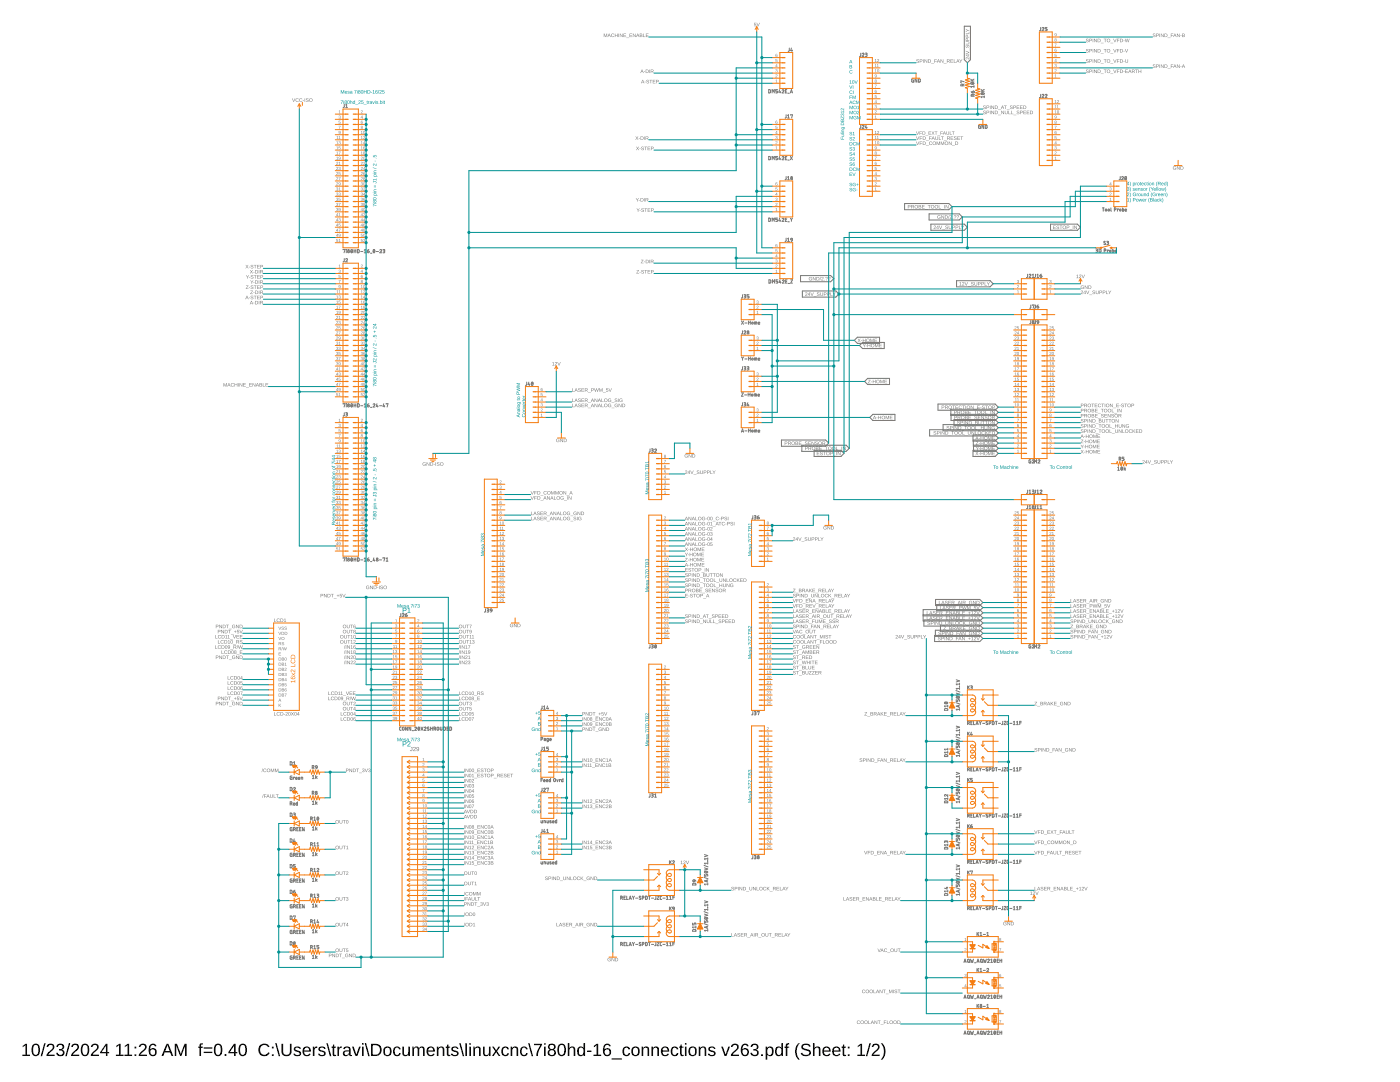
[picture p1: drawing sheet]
<svg xmlns="http://www.w3.org/2000/svg" width="279mm" height="216mm" viewBox="0 0 279 216" stroke-linecap="round" stroke-linejoin="round" font-family="sans-serif">
<path d="M4.5 208.7l.6-.4h.3v2.2h.6v.2h-1.5v-.2h.6v-1.9l-.6 .4zM6.7 208.4a.91 .91 0 0 1 1 .1 .91 .91 0 0 1 .3 1 .89 .89 0 0 1-.4 1.1 .89 .89 0 0 1-1.1-.2l-.2-.5v-.8zM6.8 208.6a1.65 1.65 0 0 0 .2 1.9h.1a1.12 1.12 0 0 0 .5-1.6l-.3-.4zM8.8 208.2h.3l-.7 2.5h-.3zM9.5 208.4a.79 .79 0 0 1 1.3 .2 .79 .79 0 0 1-.5 1.1l-.7 .8h1.3v.2h-1.6a2.08 2.08 0 0 1 1-1.3 .48 .48 0 0 0 .1-.8 .48 .48 0 0 0-.8 .3h-.3zM11.5 208.4a.74 .74 0 0 1 1-.1 .74 .74 0 0 1 .2 1l-.4 .2a.66 .66 0 0 1 .6 .7 .66 .66 0 0 1-.8 .5l-.8-.2-.1-.4h.3a.49 .49 0 0 0 .7 .4 .49 .49 0 0 0 .2-.8l-.6-.1v-.3a.47 .47 0 0 0 .7-.2 .47 .47 0 0 0-.4-.6 .47 .47 0 0 0-.5 .4h-.4zM13.7 208.2h.3l-.7 2.5h-.3zM14.5 208.4a.79 .79 0 0 1 1.2 .2 .79 .79 0 0 1-.5 1.1l-.7 .8h1.3v.2h-1.6a2.08 2.08 0 0 1 1-1.3 .48 .48 0 0 0 .1-.8 .48 .48 0 0 0-.8 .3h-.3zM16.5 208.4a.91 .91 0 0 1 1.1 .1 .91 .91 0 0 1 .2 1 .89 .89 0 0 1-.3 1.1 .89 .89 0 0 1-1.2-.2l-.2-.5v-.8zM16.7 208.6a1.65 1.65 0 0 0 .1 1.9h.2a1.12 1.12 0 0 0 .4-1.6l-.3-.4zM18.4 208.4a.79 .79 0 0 1 1.2 .2 .79 .79 0 0 1-.4 1.1l-.7 .8h1.2v.2h-1.6a2.08 2.08 0 0 1 1-1.3 .48 .48 0 0 0 .1-.8 .48 .48 0 0 0-.7 .3h-.4zM21.1 208.3h.3v1.6h.4v.3h-.4v.5h-.3v-.5h-1.1v-.3zM21.1 208.6l-.8 1.3h.8zM23.2 208.7l.6-.4h.3v2.2h.6v.2h-1.6v-.2h.7v-1.9l-.6 .4zM24.9 208.7l.6-.4h.3v2.2h.6v.2h-1.6v-.2h.7v-1.9l-.6 .4zM26.9 208.8h.3v.4h-.3zM26.9 210.4h.3v.3h-.3zM28 208.4a.79 .79 0 0 1 1.2 .2 .79 .79 0 0 1-.5 1.1l-.7 .8h1.3v.2h-1.6a2.08 2.08 0 0 1 1-1.3 .48 .48 0 0 0 .1-.8 .48 .48 0 0 0-.8 .3h-.3zM30.1 208.4a.76 .76 0 0 1 1.1 .3l-.3 .1a.51 .51 0 0 0-.6-.2 .51 .51 0 0 0-.3 .6v.3a.79 .79 0 0 1 1.1 0 .79 .79 0 0 1-.1 1.1 .79 .79 0 0 1-1.1-.2 1.85 1.85 0 0 1 .2-2zM29.9 209.9a.55 .55 0 0 0 1.1 0 .55 .55 0 0 0-1.1 0zM33.2 208.3h.4l1 2.4h-.4l-.2-.7h-1.1l-.3 .7h-.4zM33.4 208.5l-.4 1.2h.9zM34.9 208.3h.4l.8 2.1 .7-2.1h.4v2.4h-.3l.1-2.1-.8 2.1h-.2l-.8-2.1v2.1h-.3zM39.9 208.3l.6-.1v.2l-.4 .1v.3h.4v.3h-.4v1.6h-.3v-1.6h-.3v-.3h.3zM40.7 209h1.7v.2h-1.7zM40.7 209.9h1.7v.2h-1.7zM43.1 208.4a.91 .91 0 0 1 1 .1 .91 .91 0 0 1 .3 1 .89 .89 0 0 1-.4 1.1 .89 .89 0 0 1-1.1-.2l-.2-.5v-.8zM43.2 208.6a1.65 1.65 0 0 0 .2 1.9h.1a1.12 1.12 0 0 0 .5-1.6l-.3-.4zM44.8 210.3h.4v.4h-.4zM46.7 208.3h.3v1.6h.4v.3h-.4v.5h-.3v-.5h-1.1v-.3zM46.7 208.6l-.8 1.3h.8zM48 208.4a.91 .91 0 0 1 1 .1 .91 .91 0 0 1 .3 1 .89 .89 0 0 1-.4 1.1 .89 .89 0 0 1-1.1-.2l-.2-.5v-.8zM48.1 208.6a1.65 1.65 0 0 0 .2 1.9h.1a1.12 1.12 0 0 0 .5-1.6l-.3-.4zM51.9 208.6a1.21 1.21 0 0 1 1.9 .2l-.3 .2a.87 .87 0 0 0-1.2-.4 .87 .87 0 0 0-.4 1.2 .84 .84 0 0 0 .8 .7 .84 .84 0 0 0 .8-.5l.3 .1a1.25 1.25 0 0 1-1.9 .4 1.25 1.25 0 0 1 0-1.9zM54.3 208.8h.3v.4h-.3zM54.3 210.4h.3v.3h-.3zM54.9 208.2h.3l.7 2.5h-.3zM56.2 208.3h.3v1.5a.68 .68 0 0 0 .7 .7 .68 .68 0 0 0 .7-.7v-1.5h.3v1.5a1.01 1.01 0 0 1-1 .9 1.01 1.01 0 0 1-1-.9zM58.8 209a.85 .85 0 0 1 1.3 .3h-.3a.39 .39 0 0 0-.5-.3 .39 .39 0 0 0-.3 .5l.2 .1a.67 .67 0 0 1 .7 .2 .67 .67 0 0 1 .1 .7 .91 .91 0 0 1-1.4-.2l.2-.1a.45 .45 0 0 0 .6 .4 .45 .45 0 0 0 .3-.6h-.1a.82 .82 0 0 1-.9-.8zM60.6 209.1a.85 .85 0 0 1 1-.2 .85 .85 0 0 1 .4 .9h-1.3a.54 .54 0 0 0 .3 .7 .54 .54 0 0 0 .7-.3l.3 .1a.89 .89 0 0 1-1.2 .4 .89 .89 0 0 1-.4-1.2zM60.8 209.2l-.1 .4h1l-.3-.5zM62.4 208.8h.3v.4l.2-.3 .4-.1v.3h-.3l-.2 .3-.1 1.3h-.3zM63.7 209a.85 .85 0 0 1 1.3 .3h-.3a.39 .39 0 0 0-.5-.3 .39 .39 0 0 0-.3 .5l.2 .1a.67 .67 0 0 1 .7 .2 .67 .67 0 0 1 .1 .7 .91 .91 0 0 1-1.4-.2l.2-.1a.45 .45 0 0 0 .6 .4 .45 .45 0 0 0 .3-.6h-.1a.82 .82 0 0 1-.9-.8zM65.1 208.2h.3l.7 2.5h-.3zM66.5 208.4h.2v.4h.3v.3h-.3v1.2l.1 .2h.3v.2h-.5l-.2-.1v-1.5h-.2v-.3h.2zM67.3 208.8h.3v.4l.2-.3 .4-.1v.3h-.3l-.2 .3v1.3h-.4zM68.7 208.9a.74 .74 0 0 1 .8-.1 .74 .74 0 0 1 .5 .6v1l.2 .1v.2h-.3l-.2-.3a.63 .63 0 0 1-.8 .4 .63 .63 0 0 1-.5-.8 .63 .63 0 0 1 .8-.4h.5a.42 .42 0 0 0-.3-.6 .42 .42 0 0 0-.6 .3h-.3zM68.9 209.9a.39 .39 0 0 0 0 .6 .39 .39 0 0 0 .6-.2l.2-.5zM70.3 208.8h.3l.5 1.7 .6-1.7h.3l-.7 1.9h-.4zM72.2 208.2h.4v.2h-.4zM72.2 208.8h.4v1.9h-.4zM72.8 208.2h.3l.7 2.5h-.3zM74.1 208.3h.8a1.22 1.22 0 0 1 1.3 1.1 1.22 1.22 0 0 1-1.2 1.3h-.9zM74.4 208.5v2h.5a.95 .95 0 0 0 .9-1 .95 .95 0 0 0-.9-1zM76.7 209.1a.89 .89 0 0 1 1.1-.1 .89 .89 0 0 1 .3 1.1 .89 .89 0 0 1-1.2 .6 .89 .89 0 0 1-.4-1.3zM77 209.1a.86 .86 0 0 0 .3 1.4 .79 .79 0 0 0 .5-.7 .79 .79 0 0 0-.5-.8zM78.7 209.1a.76 .76 0 0 1 1.3 .3h-.4a.48 .48 0 0 0-.6-.3 .48 .48 0 0 0-.2 .7 .48 .48 0 0 0 .2 .6 .48 .48 0 0 0 .7-.3l.3 .1a.79 .79 0 0 1-1 .5 .79 .79 0 0 1-.6-.9zM80.3 208.8h.3v1.2a.45 .45 0 0 0 .5 .5 .45 .45 0 0 0 .4-.6v-1.1h.3v1.9h-.3v-.3a.63 .63 0 0 1-.7 .3 .63 .63 0 0 1-.5-.6zM82.3 208.8h.3v.4a.58 .58 0 0 1 .5-.4 .58 .58 0 0 1 .5 .4 .58 .58 0 0 1 .7-.4 .58 .58 0 0 1 .4 .7v1.2h-.3v-1.4a.41 .41 0 0 0-.5-.2 .41 .41 0 0 0-.2 .5v1.1h-.3l-.1-1.4a.41 .41 0 0 0-.5-.2 .41 .41 0 0 0-.2 .5v1.1h-.3zM85.3 209.1a.85 .85 0 0 1 1.1-.2 .85 .85 0 0 1 .4 .9h-1.4a.54 .54 0 0 0 .4 .7 .54 .54 0 0 0 .7-.3l.2 .1a.89 .89 0 0 1-1.2 .4 .89 .89 0 0 1-.4-1.2zM85.6 209.2l-.1 .4h1l-.3-.5zM87.2 208.8h.3v.4a.63 .63 0 0 1 .7-.4 .63 .63 0 0 1 .5 .7v1.2h-.3v-1.2a.45 .45 0 0 0-.5-.5 .45 .45 0 0 0-.4 .6v1.1h-.3zM89.3 208.4h.2v.4h.3v.3h-.3v1.2l.1 .2h.3v.2h-.6l-.1-.1v-1.5h-.2v-.3h.2zM90.2 209a.85 .85 0 0 1 1.3 .3h-.3a.39 .39 0 0 0-.5-.3 .39 .39 0 0 0-.2 .5l.2 .1a.67 .67 0 0 1 .6 .2 .67 .67 0 0 1 .1 .7 .91 .91 0 0 1-1.4-.2l.3-.1a.45 .45 0 0 0 .5 .4 .45 .45 0 0 0 .3-.6h-.1a.82 .82 0 0 1-.9-.8zM91.7 208.2h.2l.7 2.5h-.2zM92.9 208.2h.3v2.5h-.3zM93.7 208.2h.3v.2h-.3zM93.7 208.8h.3v1.9h-.3zM94.4 208.8h.3v.4a.63 .63 0 0 1 .8-.4 .63 .63 0 0 1 .4 .7v1.2h-.3v-1.2a.45 .45 0 0 0-.5-.5 .45 .45 0 0 0-.3 .6v1.1h-.3zM96.4 208.8h.3v1.2a.45 .45 0 0 0 .5 .5 .45 .45 0 0 0 .4-.6v-1.1h.3v1.9h-.3v-.3a.63 .63 0 0 1-.7 .3 .63 .63 0 0 1-.5-.6zM98.2 208.8h.4l.4 .8 .5-.8h.3l-.6 1 .7 .9h-.4l-.5-.8-.5 .8h-.3l.6-.9zM100.3 209.1a.76 .76 0 0 1 1.3 .3h-.4a.48 .48 0 0 0-.6-.3 .48 .48 0 0 0-.2 .7 .48 .48 0 0 0 .2 .6 .48 .48 0 0 0 .7-.3l.3 .1a.79 .79 0 0 1-1 .5 .79 .79 0 0 1-.5-.9zM101.9 208.8h.3v.4a.63 .63 0 0 1 .7-.4 .63 .63 0 0 1 .5 .7v1.2h-.3v-1.2a.45 .45 0 0 0-.5-.5 .45 .45 0 0 0-.4 .6v1.1h-.3zM104 209.1a.76 .76 0 0 1 1.3 .3h-.3a.48 .48 0 0 0-.7-.3 .48 .48 0 0 0-.2 .7 .48 .48 0 0 0 .3 .6 .48 .48 0 0 0 .6-.3l.3 .1a.79 .79 0 0 1-.9 .5 .79 .79 0 0 1-.6-.9zM105.4 208.2h.3l.7 2.5h-.3zM106.6 208.3h1.6v.2l-.7 1.4-.2 .8h-.3a3.8 3.8 0 0 1 .9-2.2h-1.3zM108.6 208.2h.3v.2h-.3zM108.6 208.8h.3v1.9h-.3zM109.6 208.4a.74 .74 0 0 1 .9-.1 .74 .74 0 0 1 .3 .9l-.3 .2a.71 .71 0 0 1 .4 1 .71 .71 0 0 1-1 .3 .66 .66 0 0 1-.6-.6 .66 .66 0 0 1 .5-.7l-.4-.3v-.4zM109.7 208.9a.45 .45 0 0 0 .9 0 .45 .45 0 0 0-.9 0zM109.6 210a.51 .51 0 0 0 1 0 .51 .51 0 0 0-1 0zM111.6 208.4a.91 .91 0 0 1 1.1 .1 .91 .91 0 0 1 .2 1 .89 .89 0 0 1-.3 1.1 .89 .89 0 0 1-1.1-.2l-.2-.5v-.8zM111.8 208.6a1.65 1.65 0 0 0 .1 1.9h.2a1.12 1.12 0 0 0 .5-1.6l-.3-.4zM113.3 208.2h.3v1a.63 .63 0 0 1 .7-.4 .63 .63 0 0 1 .5 .7v1.2h-.3v-1.2a.45 .45 0 0 0-.5-.5 .45 .45 0 0 0-.4 .6v1.1h-.3zM115.4 209.1a.67 .67 0 0 1 1.1 0v-.9h.3v2.5h-.3v-.3a.71 .71 0 0 1-1 .3 .71 .71 0 0 1-.3-.9zM115.6 209.2a.91 .91 0 0 0 .4 1.3 .79 .79 0 0 0 .5-.7 .79 .79 0 0 0-.5-.8zM117.2 209.6h.8v.3h-.8zM118.5 208.7l.6-.4h.3v2.2h.6v.2h-1.6v-.2h.7v-1.9l-.6 .4zM120.7 208.4a.76 .76 0 0 1 1.2 .3l-.3 .1a.51 .51 0 0 0-.7-.2 .51 .51 0 0 0-.3 .6v.3a.79 .79 0 0 1 1.2 0 .79 .79 0 0 1-.1 1.1 .79 .79 0 0 1-1.2-.2 1.85 1.85 0 0 1 .2-2zM120.6 209.9a.52 .52 0 0 0 1 0 .52 .52 0 0 0-1 0zM122.1 211.2h2v.2h-2zM124.4 209.1a.76 .76 0 0 1 1.3 .3h-.3a.48 .48 0 0 0-.6-.3 .48 .48 0 0 0-.2 .7 .48 .48 0 0 0 .2 .6 .48 .48 0 0 0 .6-.3l.4 .1a.79 .79 0 0 1-1 .5 .79 .79 0 0 1-.6-.9zM126.2 209.1a.89 .89 0 0 1 1.2-.1 .89 .89 0 0 1 .2 1.1 .89 .89 0 0 1-1.2 .6 .89 .89 0 0 1-.4-1.3zM126.5 209.1a.86 .86 0 0 0 .3 1.4 .79 .79 0 0 0 .5-.7 .79 .79 0 0 0-.5-.8zM128 208.8h.3l.1 .4a.63 .63 0 0 1 .7-.4 .63 .63 0 0 1 .4 .7v1.2h-.3v-1.2a.45 .45 0 0 0-.5-.5 .45 .45 0 0 0-.3 .6v1.1h-.3zM130 208.8h.3v.4a.63 .63 0 0 1 .7-.4 .63 .63 0 0 1 .5 .7v1.2h-.3v-1.2a.45 .45 0 0 0-.5-.5 .45 .45 0 0 0-.4 .6v1.1h-.3zM132.1 209.1a.85 .85 0 0 1 1-.2 .85 .85 0 0 1 .5 .9h-1.4a.54 .54 0 0 0 .4 .7 .54 .54 0 0 0 .6-.3l.3 .1a.89 .89 0 0 1-1.2 .4 .89 .89 0 0 1-.4-1.2zM132.4 209.2l-.2 .4h1l-.3-.5zM134.1 209.1a.76 .76 0 0 1 1.3 .3h-.3a.48 .48 0 0 0-.7-.3 .48 .48 0 0 0-.2 .7 .48 .48 0 0 0 .2 .6 .48 .48 0 0 0 .7-.3l.3 .1a.79 .79 0 0 1-1 .5 .79 .79 0 0 1-.5-.9zM135.8 208.4h.3v.4h.3v.3h-.3v1.2l.1 .2h.2v.2h-.5l-.1-.1-.1-1.5h-.2v-.3h.3zM136.7 208.2h.3v.2h-.3zM136.7 208.8h.3v1.9h-.3zM137.6 209.1a.89 .89 0 0 1 1.2-.1 .89 .89 0 0 1 .2 1.1 .89 .89 0 0 1-1.2 .6 .89 .89 0 0 1-.4-1.3zM137.9 209.1a.86 .86 0 0 0 .3 1.4 .79 .79 0 0 0 .5-.7 .79 .79 0 0 0-.5-.8zM139.4 208.8h.3l.1 .4a.63 .63 0 0 1 .7-.4 .63 .63 0 0 1 .4 .7v1.2h-.3v-1.2a.45 .45 0 0 0-.5-.5 .45 .45 0 0 0-.3 .6v1.1h-.3zM141.5 209a.85 .85 0 0 1 1.3 .3h-.3a.39 .39 0 0 0-.5-.3 .39 .39 0 0 0-.3 .5l.2 .1a.67 .67 0 0 1 .7 .2 .67 .67 0 0 1 .1 .7 .91 .91 0 0 1-1.4-.2l.2-.1a.45 .45 0 0 0 .6 .4 .45 .45 0 0 0 .3-.6h-.1a.82 .82 0 0 1-.9-.8zM143.9 208.8h.4l.5 1.7 .5-1.7h.4l-.7 1.9h-.4zM146.1 208.4a.79 .79 0 0 1 1.3 .2 .79 .79 0 0 1-.5 1.1l-.7 .8h1.3v.2h-1.6a2.08 2.08 0 0 1 1-1.3 .48 .48 0 0 0 .1-.8 .48 .48 0 0 0-.8 .3h-.3zM148.2 208.4a.76 .76 0 0 1 1.2 .3l-.3 .1a.51 .51 0 0 0-.6-.2 .51 .51 0 0 0-.3 .6l-.1 .3a.79 .79 0 0 1 1.2 0 .79 .79 0 0 1-.1 1.1 .79 .79 0 0 1-1.1-.2 1.85 1.85 0 0 1 .1-2zM148.1 209.9a.55 .55 0 0 0 1.1 0 .55 .55 0 0 0-1.1 0zM150 208.4a.74 .74 0 0 1 1-.1 .74 .74 0 0 1 .2 1l-.3 .2a.66 .66 0 0 1 .5 .7 .66 .66 0 0 1-.8 .5l-.7-.2-.1-.4h.3a.49 .49 0 0 0 .6 .4 .49 .49 0 0 0 .3-.8l-.7-.1v-.3a.47 .47 0 0 0 .7-.2 .47 .47 0 0 0-.3-.6 .47 .47 0 0 0-.6 .4h-.3zM151.9 210.3h.3v.4h-.3zM152.8 208.8h.3v.3a.71 .71 0 0 1 .9-.2 .71 .71 0 0 1 .4 .9 .76 .76 0 0 1-1 .9l-.3-.3v1h-.3zM153.3 209.1a.84 .84 0 0 0 .3 1.4 .83 .83 0 0 0 0-1.4zM154.9 209.1a.67 .67 0 0 1 1.1 0v-.9h.3v2.5h-.3v-.3a.71 .71 0 0 1-1 .3 .71 .71 0 0 1-.3-.9zM155.1 209.2a.91 .91 0 0 0 .4 1.3 .79 .79 0 0 0 .5-.7 .79 .79 0 0 0-.5-.8zM156.9 208.3l.6-.1v.2l-.4 .1v.3h.4v.3h-.4v1.6h-.3v-1.6h-.2v-.3h.2zM159.3 208.2h.3a2.48 2.48 0 0 0 0 3.2 1.06 1.06 0 0 1-.8-1 2.47 2.47 0 0 1 .5-2.2zM160 208.5a1.11 1.11 0 0 1 1.8 .3l-.3 .1a.63 .63 0 0 0-.7-.4 .63 .63 0 0 0-.5 .5l.6 .3a.75 .75 0 0 1 .9 .8 .75 .75 0 0 1-1 .6 .89 .89 0 0 1-1-.6h.3a.78 .78 0 0 0 .7 .4 .78 .78 0 0 0 .7-.4 1.74 1.74 0 0 0-1.3-.7l-.3-.4zM162.2 208.2h.4l-.1 1a.63 .63 0 0 1 .8-.4 .63 .63 0 0 1 .4 .7v1.2h-.3v-1.2a.45 .45 0 0 0-.5-.5 .45 .45 0 0 0-.3 .6v1.1h-.4zM164.3 209.1a.85 .85 0 0 1 1.1-.2 .85 .85 0 0 1 .4 .9h-1.4a.54 .54 0 0 0 .4 .7 .54 .54 0 0 0 .7-.3l.2 .1a.89 .89 0 0 1-1.2 .4 .89 .89 0 0 1-.4-1.2zM164.6 209.2l-.2 .4h1.1l-.3-.5zM166.3 209.1a.85 .85 0 0 1 1-.2 .85 .85 0 0 1 .4 .9h-1.3a.54 .54 0 0 0 .3 .7 .54 .54 0 0 0 .7-.3l.3 .1a.89 .89 0 0 1-1.2 .4 .89 .89 0 0 1-.4-1.2zM166.6 209.2l-.2 .4h1l-.3-.5zM168.3 208.4h.2v.4h.3v.3h-.3v1.2l.1 .2h.3v.2h-.6l-.1-.1v-1.5h-.2v-.3h.2zM169.2 208.8h.3v.4h-.3zM169.2 210.4h.3v.3h-.3zM171.2 208.7l.6-.4h.2v2.2h.6v.2h-1.5v-.2h.6v-1.9l-.5 .4zM173.5 208.2h.3l-.7 2.5h-.3zM174.2 208.4a.79 .79 0 0 1 1.3 .2 .79 .79 0 0 1-.5 1.1l-.7 .8h1.3v.2h-1.6a2.08 2.08 0 0 1 1-1.3 .48 .48 0 0 0 .1-.8 .48 .48 0 0 0-.8 .3h-.3zM175.8 208.2a1.06 1.06 0 0 1 .8 1 2.47 2.47 0 0 1-.5 2.2h-.3a2.48 2.48 0 0 0 0-3.2z" fill="#000"/>
<g fill="none" stroke="#757575" stroke-width=".2">
<path d="M68.5 49.8h.4l-.2 .6M69.1 49.8h.1M69.1 50v.4M70.1 49.8a.31 .31 0 0 1 .3 .3 .31 .31 0 0 1-.3 .3l-.1-.3zM70.3 49.9l-.3 .4M70.7 49.8v.6M70.7 50.1h.3M71 49.8v.6M71.3 49.8l.4 .1-.1 .5h-.3zM72 50.2h.4M72.7 50.4h.3M72.7 49.9l.2-.1v.6"/>
<path d="M73.3 50.1l.4 .1M73.3 50.1l.1 .3h.2l.1-.2M73.6 49.8l-.3 .3M73.7 50.2h.1M73.9 50.5h.3M74.6 49.8a.28 .28 0 0 1 .2 .3 .28 .28 0 0 1-.3 .3zM74.8 49.9l-.3 .4M75.1 50.2h.4M75.8 49.9a.19 .19 0 0 1 .3-.1 .19 .19 0 0 1 0 .3l-.3 .3h.4M76.4 49.8l.4 .1v.2h-.3M76.6 50.1l.2 .3h-.4M68.5 80.6h.4l-.2 .6"/>
<path d="M69.1 80.6h.1M69.1 80.8v.4M70.1 80.6a.31 .31 0 0 1 .3 .3 .31 .31 0 0 1-.3 .3l-.1-.3zM70.3 80.7l-.3 .4M70.7 80.6v.6M70.7 80.9h.3M71 80.6v.6M71.3 80.6h.4l-.1 .6h-.3zM72 81h.4M72.7 80.7l.2-.1v.6M72.7 81.2h.3M73.3 80.9h.3a.19 .19 0 0 1 0 .3 .19 .19 0 0 1-.3-.2z"/>
<path d="M73.6 80.6l-.3 .3M73.9 81.3h.3M74.5 80.7a.18 .18 0 0 1 .2-.1 .18 .18 0 0 1 .1 .3l-.3 .3h.3M75.2 80.6l-.1 .5h.4M75.4 80.9v.3M75.7 81h.5M76.6 80.6l-.2 .5h.4M76.7 80.9v.3M77.1 80.6h.3l-.1 .6M68.5 111.4l.4-.1-.2 .7M69.1 111.3h.1M69.1 111.5v.5"/>
<path d="M70.1 111.4a.27 .27 0 0 1 .3 .2 .27 .27 0 0 1-.3 .3zM70.3 111.5l-.3 .3M70.7 111.3v.7M70.7 111.6h.3M71 111.3v.7M71.3 111.3l.4 .1-.1 .6h-.3zM72 111.7h.4M72.7 111.5l.2-.2v.7M72.7 112h.3M73.3 111.6h.3a.19 .19 0 0 1 0 .3 .19 .19 0 0 1-.3-.1zM73.6 111.3l-.3 .3M73.9 112.1h.3"/>
<path d="M74.6 111.3l-.1 .5h.3M74.7 111.7v.3M75.7 111.7h.5M76.4 111.4l.4-.1-.2 .7M77.1 112h.3M77.1 111.5l.2-.2v.7"/>
<circle cx="69.5" cy="50.3" r=".18"/>
<circle cx="69.6" cy="49.9" r=".15"/>
<circle cx="69.5" cy="81" r=".18"/>
<circle cx="69.6" cy="80.7" r=".15"/>
<circle cx="69.5" cy="111.8" r=".18"/>
<circle cx="69.6" cy="111.5" r=".15"/>
<circle cx="75.3" cy="111.8" r=".18"/>
<circle cx="75.3" cy="111.5" r=".14"/>
</g>
<g fill="#757575">
<path d="M73.1 116.9h.4l.2 .1a.29 .29 0 0 0-.4-.1 .29 .29 0 0 0-.1 .4 .29 .29 0 0 0 .4 .1l-.2-.2h.3l-.1 .3a.37 .37 0 0 1-.5 0 .37 .37 0 0 1 0-.6zM73.9 116.9l.4 .6 .1-.6v.7l-.5-.6v.6zM74.6 116.9h.2a.34 .34 0 0 1 .4 .3 .34 .34 0 0 1-.4 .4h-.2zM74.7 116.9v.6a.29 .29 0 0 0 .4-.3 .29 .29 0 0 0-.4-.3zM75.3 117.2l.2 .1zM75.6 116.9l.1 .7zM76 116.9h.3l.1 .1-.3-.1v.2a.23 .23 0 0 1 .3 .2 .23 .23 0 0 1-.2 .3l-.3-.2 .1 .1a.18 .18 0 0 0 .3 0 .18 .18 0 0 0 0-.3 .18 .18 0 0 0-.3 0zM76.5 117.2a.35 .35 0 0 1 .7 0 .35 .35 0 0 1-.7 0zM76.6 117.2a.26 .26 0 0 0 .5 0 .26 .26 0 0 0-.5 0z"/>
<path d="M58.3 19.6l.3 .6 .3-.6-.2 .7zM59.1 19.7l.3-.1 .2 .2a.3 .3 0 0 0-.4 0 .3 .3 0 0 0 0 .4 .3 .3 0 0 0 .4-.1 .35 .35 0 0 1-.5 .2 .35 .35 0 0 1 0-.6zM59.8 19.7l.3-.1 .2 .2a.3 .3 0 0 0-.4 0 .3 .3 0 0 0 0 .4 .3 .3 0 0 0 .4-.1 .35 .35 0 0 1-.5 .2 .35 .35 0 0 1 0-.6zM60.4 20l.3 .1zM60.8 19.6l.1 .7zM61.1 19.7l.3-.1 .2 .2-.4-.1v.2a.23 .23 0 0 1 .4 .1 .23 .23 0 0 1-.3 .3l-.3-.1h.2a.18 .18 0 0 0 .2 0 .18 .18 0 0 0 0-.2 .18 .18 0 0 0-.2 0zM61.7 20a.35 .35 0 0 1 .7 0 .35 .35 0 0 1-.7 0zM61.7 20a.3 .3 0 0 0 .6 0 .3 .3 0 0 0-.6 0z"/>
</g>
<g fill="none" stroke="#757575" stroke-width=".2">
<path d="M153.4 31.2l.4 .1-.1 .6h-.3zM154.1 31.9v-.7l.2 .4 .2-.4v.7M155.2 31.2h-.4v.3l.4 .2-.1 .2h-.3M155.6 31.2l-.2 .5h.4M155.7 31.6v.3M156.1 31.4a.18 .18 0 0 1 .2-.2 .18 .18 0 0 1 .1 .3l-.3 .4h.3M156.7 31.5h.3M157 31.2h-.3v.7h.3M157.2 31.9h.3M157.7 31.2l.5 .7M158.2 31.2l-.5 .7M153.4 43.5l.4 .1-.1 .6h-.3z"/>
<path d="M153.5 55.8l.3 .1-.1 .6h-.2zM154.1 44.2v-.7l.2 .4 .2-.4v.7M154.2 56.5v-.7l.2 .4 .2-.4v.7M155.2 43.5h-.4v.3l.4 .2-.1 .2h-.3M155.2 55.8h-.3v.3l.3 .2v.2h-.3M155.6 43.5l-.2 .5h.4M155.7 55.8l-.2 .5h.4M155.7 43.9v.3M155.8 56.2v.3M156.1 43.7a.18 .18 0 0 1 .2-.2 .18 .18 0 0 1 .1 .3l-.3 .4h.3M156.1 56a.18 .18 0 0 1 .3-.2 .18 .18 0 0 1 0 .3l-.3 .4h.4M156.7 43.8h.3"/>
<path d="M156.8 56.1h.2M157 43.5h-.3v.7h.3M157.1 55.8h-.3v.7h.3M157.2 44.3h.3M157.3 56.6h.3M157.7 43.5l.2 .3M157.8 55.8h.4l-.4 .7h.4M157.9 43.8v.4M158.2 43.5l-.3 .3M218.7 49.7l.4 .1-.1 .2h-.2M218.9 50l.2 .1v.1l-.4 .1M219.4 49.7h.2l.1 .2-.1 .4h-.2z"/>
<path d="M220 41.5h.4M220.2 41.5v.6M220.4 50h.3l-.1-.3h-.2v.6M221.2 50l-.2-.1v.4M221.7 41.5l.1 .6M222 49.7v.6h.2l.1-.3-.3-.1M222.4 41.8h.3v-.2l-.3-.1v.6M222.5 50.1h.3v-.1h-.3v.2l.3 .1M223.2 41.8l-.2-.1v.4M224 41.5v.6h.2l.1-.4h-.3M224.5 41.9h.3v-.1l-.2-.1-.1 .3 .3 .1"/>
<circle cx="220.7" cy="41.9" r=".19"/>
<circle cx="221.3" cy="41.9" r=".19"/>
<circle cx="221.5" cy="50.1" r=".2"/>
<circle cx="223.5" cy="41.9" r=".19"/>
</g>
<g fill="#757575">
<path d="M136.7 90.7l.4-.1 .2 .2a.29 .29 0 0 0-.4-.1 .29 .29 0 0 0-.1 .4 .29 .29 0 0 0 .4 .1l-.2-.2h.3l-.1 .2a.37 .37 0 0 1-.5 0 .37 .37 0 0 1 0-.5zM137.4 90.6l.5 .6 .1-.6v.7l-.5-.6-.1 .6zM138.2 90.6h.2a.34 .34 0 0 1 .3 .3 .34 .34 0 0 1-.3 .4h-.2zM138.2 90.7v.5a.29 .29 0 0 0 .5-.2 .29 .29 0 0 0-.5-.3z"/>
<path d="M84.4 92.3h.4l.2 .1a.29 .29 0 0 0-.4-.1 .29 .29 0 0 0-.1 .4 .29 .29 0 0 0 .4 .1l-.2-.2h.3l-.1 .3a.37 .37 0 0 1-.5-.1 .37 .37 0 0 1 0-.5zM85.1 92.3l.5 .5 .1-.5v.6l-.5-.5-.1 .5zM85.9 92.3h.2a.34 .34 0 0 1 .3 .3 .34 .34 0 0 1-.3 .3h-.2zM86 92.3v.6a.29 .29 0 0 0 .4-.3 .29 .29 0 0 0-.4-.3zM86.5 92.6l.3 .1zM86.9 92.3l.1 .6zM87.2 92.3h.3l.2 .1-.3-.1-.1 .2a.23 .23 0 0 1 .4 .2 .23 .23 0 0 1-.3 .2l-.3-.1h.2a.18 .18 0 0 0 .3 0 .18 .18 0 0 0 0-.2 .18 .18 0 0 0-.3 0zM87.8 92.6a.35 .35 0 0 1 .7 0 .35 .35 0 0 1-.7 0zM87.9 92.6a.26 .26 0 0 0 .5 0 .26 .26 0 0 0-.5 0z"/>
<path d="M234.2 33.3l.3-.1 .2 .1a.29 .29 0 0 0-.4-.1 .29 .29 0 0 0-.1 .5 .29 .29 0 0 0 .4 0l-.2-.2h.3v.3a.37 .37 0 0 1-.5 0 .37 .37 0 0 1 0-.5zM234.9 33.2l.5 .6v-.6v.7l-.4-.6-.1 .6zM235.6 33.2h.2a.34 .34 0 0 1 .4 .3 .34 .34 0 0 1-.4 .4h-.2zM235.7 33.2v.6a.29 .29 0 0 0 .4-.3 .29 .29 0 0 0-.4-.3z"/>
</g>
<g fill="none" stroke="#757575" stroke-width=".2">
<path d="M153.4 17.9l.4 .1-.1 .5h-.3zM154.1 18.5v-.6l.2 .3 .2-.3v.6M155.2 17.9h-.4v.3l.4 .1-.1 .2h-.3M155.6 17.9l-.2 .5h.4M155.7 18.2v.3M156.1 18a.18 .18 0 0 1 .2-.1 .18 .18 0 0 1 .1 .3l-.3 .3h.3M156.7 18.2h.3M157 17.9h-.3v.6h.3M157.2 18.6h.3M157.7 18.5l.2-.6 .3 .6M157.8 18.4h.3M80.1 145.1l-.3 .1v.4l.3 .1"/>
<path d="M80.3 145.2l.3-.1 .1 .1-.1 .5-.3-.2zM81.3 145.1v.6l-.4-.6v.6M82 145.1v.6l-.4-.6v.6M82.3 145.8h.2M82.8 145.2a.17 .17 0 0 1 .2-.1 .17 .17 0 0 1 .1 .3l-.3 .3h.3M83.5 145.1a.31 .31 0 0 1 .3 .3 .31 .31 0 0 1-.3 .3l-.1-.3zM83.7 145.2l-.3 .4M84 145.1l.4 .6M84.4 145.1l-.4 .6M84.7 145.2a.18 .18 0 0 1 .2-.1 .18 .18 0 0 1 .1 .3l-.3 .3h.3M85.6 145.1l-.3 .1 .3 .4h-.3M85.9 145.1v.6"/>
<path d="M85.9 145.4h.4M86.3 145.1v.6M86.6 145.4h.3v-.2l-.3-.1v.6M86.8 145.4l.2 .3M87.2 145.2l.3-.1 .1 .1-.1 .5-.3-.2zM87.9 145.1v.5l.2 .1 .1-.1v-.5M88.5 145.1l.4 .1-.1 .5h-.3zM89.2 145.4h.2M89.5 145.1h-.3v.6h.3M89.8 145.1l.3 .1-.1 .5h-.2z"/>
</g>
<path d="M54.7 142.1l.1 .6 .3 .1h-.4zM55.3 142.2l.3-.1 .2 .2a.3 .3 0 0 0-.4-.1 .3 .3 0 0 0 0 .5 .3 .3 0 0 0 .4-.1 .35 .35 0 0 1-.5 .1 .35 .35 0 0 1 0-.5zM56 142.1h.2a.34 .34 0 0 1 .4 .3 .34 .34 0 0 1-.4 .4h-.2zM56.1 142.2v.5a.29 .29 0 0 0 .4-.3 .29 .29 0 0 0-.4-.2zM56.6 142.5l.3 .1zM57.1 142.1a.25 .25 0 0 1 .3 .2 .25 .25 0 0 1-.2 .3l-.1 .1 .3 .1-.4-.1a.37 .37 0 0 0 .2-.5l-.2 .1zM57.6 142.2l.1-.1a.31 .31 0 0 1 .3 .4 .31 .31 0 0 1-.4 .2zM57.7 142.2a.3 .3 0 0 0-.1 .3 .3 .3 0 0 0 .2 .2 .3 .3 0 0 0 .1-.3 .3 .3 0 0 0-.2-.2zM58.1 142.1l.3 .3 .3-.3-.3 .3 .3 .4-.3-.3-.3 .3 .2-.4zM58.8 142.2l.1-.1a.31 .31 0 0 1 .3 .4 .31 .31 0 0 1-.4 .2zM58.9 142.2a.3 .3 0 0 0-.1 .3 .3 .3 0 0 0 .2 .2 .3 .3 0 0 0 .1-.3 .3 .3 0 0 0-.2-.2zM59.6 142.1l.2 .5-.1 .2-.1-.2h-.3zM59.6 142.2l-.2 .4h.2z" fill="#757575"/>
<g fill="none" stroke="#757575" stroke-width=".2">
<path d="M205.7 91.7l-.3 .1v.6h.3v-.4h-.1M206 91.9a.18 .18 0 0 1 .3-.2 .18 .18 0 0 1 0 .3l-.3 .4h.4M206.4 92.4v-.7l.3 .4 .2-.4v.7M207.2 91.9a.19 .19 0 0 1 .2-.2 .19 .19 0 0 1 .1 .3l-.3 .4h.3M205.7 128.7h-.3v.6h.3v-.4h-.1M206 128.8a.18 .18 0 0 1 .3-.1 .18 .18 0 0 1 0 .2l-.3 .4h.4M206.4 129.3v-.6l.3 .3 .2-.3v.6M207.2 128.8l.3-.1v.2l-.3 .4h.3M58.3 154.9h-.4l.1 .6h.3v-.3h-.1M58.8 155.2l-.2-.1v.4M59 155.3h.3l-.1-.2-.2 .1v.3h.3M59.4 160v.7l-.3-.1v-.3l.3-.1"/>
<path d="M59.6 155.3h.2v-.2l-.2 .1v.3h.2M60.1 155.5v-.4h.3v.4M62.3 160l.2-.2v.7M62.3 154.9l.2-.2v.7M62.3 155.4h.4M63 154.7v.7M63 159.8v.7M63.1 155.1l.2 .3M63.3 154.9l-.3 .3M108 147.5h.2l.1-.3-.3-.1v.7M108 155.6h.3M108.3 155.3h-.3v.7"/>
<path d="M108.5 155.8h.3v-.2h-.3v.3l.3 .1M108.6 147.3l.3 .1v.4l-.3-.1v-.1l.3-.1M109 155.8h.3v-.2h-.2l-.1 .3 .3 .1M109.4 147.8h-.2v-.4l.2-.1v.6l-.2 .1M109.7 147.6h.3l-.1-.3-.2 .1v.3l.3 .1M109.9 155.3v.7h-.3v-.4h.3M110.6 155.3l.2 .2v.4l-.1 .1-.2-.2zM111.1 155.6l.2 .4 .1-.4M111.9 155.6h-.2v.4M112.4 155.3v.7h-.3v-.4h.3M57.9 160.4h.2M58.1 160.4l.2-.3-.4-.1v.7"/>
<path d="M58.1 160.4l.2 .3M58.3 165.1l-.4 .2v.4l.4 .1v-.4h-.1M58.3 170.2l-.4 .2v.4l.4 .1v-.4h-.1M58.3 175.4l-.4 .1v.5h.4v-.3h-.1M58.5 160.4h.3l-.1-.2-.1 .1-.1 .3 .3 .1M58.6 165.5h.3v-.3l-.3-.1v.7M58.6 170.6l.3-.1v-.2l-.3-.1v.7M58.6 175.7h.3v-.2l-.3-.1v.6M58.8 165.5l.2 .3M58.8 170.6l.2 .3M58.8 175.7l.2 .3M59.2 165.4h.3"/>
<path d="M59.2 170.5h.3M59.2 175.7h.3M59.5 165.1h-.3v.7h.3M59.5 170.2h-.3v.7h.3M59.5 175.4h-.3v.6h.3M59.8 165.4h.2M59.8 170.5h.2M59.8 175.7h.2M60.1 165.1h-.3v.7h.3M60.1 170.2h-.3v.7h.3M60.1 175.4h-.3v.6h.3M60.7 165.1v.7l-.4-.7v.7"/>
<path d="M60.7 170.2v.7l-.4-.7v.7M60.7 175.4v.6l-.4-.6v.6M62.3 165.1l.2-.1v.6M62.3 170.2l.2-.1v.7M62.3 175.4l.2-.2v.7M62.3 160.5h.4M62.3 165.6h.4M62.3 170.8h.4M62.3 175.9h.4M63 165v.6M63 170.1v.7M63 175.2v.7"/>
<path d="M63.1 160.2l.2 .3M63.1 165.3l.2 .3M63.1 170.4l.2 .4M63.1 175.6l.2 .3M63.3 160.1l-.3 .2M63.3 165.2l-.3 .2M63.3 170.3l-.3 .2M63.3 175.5l-.3 .2M108 163.7l.1 .5h.2v-.5M108.6 164.2v-.5l.2 .1 .1 .4M109.2 163.7l.1 .5h.1v-.5M110 163.8h-.3l.3 .4-.3-.1"/>
<path d="M110.3 164h.3l-.1-.2h-.2v.3l.3 .1M111.1 163.5v.7h-.2l-.1-.3 .3-.2M58.3 180.5l-.4 .2v.4l.4 .1v-.4h-.1M58.3 185.6l-.4 .2v.4l.4 .1v-.4h-.1M58.3 190.8h-.4l.1 .6h.3v-.3h-.1M58.6 180.9l.3-.1v-.2l-.3-.1v.7M58.6 186l.3-.1v-.2l-.3-.1v.7M58.6 191.1h.3v-.2l-.3-.1v.6M58.8 180.9l.2 .3M58.8 186l.2 .3M58.8 191.1l.2 .3M59.2 180.8h.3"/>
<path d="M59.2 185.9h.3M59.2 191.1h.3M59.5 180.5h-.3v.7h.3M59.5 185.6h-.3v.7h.3M59.5 190.8h-.3v.6h.3M59.8 180.8h.2M59.8 185.9h.2M59.8 191.1h.2M60.1 180.5h-.3v.7h.3M60.1 185.6h-.3v.7h.3M60.1 190.8h-.3v.6h.3M60.7 180.5v.7l-.4-.7v.7"/>
<path d="M60.7 185.6v.7l-.4-.7v.7M60.7 190.8v.6l-.4-.6v.6M62.3 180.5l.2-.1v.6M62.3 185.6l.2-.1v.6M62.3 190.8l.2-.2v.7M62.3 181h.4M62.3 186.1h.4M62.3 191.3h.4M63 180.4v.6M63 185.5v.6M63 190.6v.7M63.1 180.7l.2 .3"/>
<path d="M63.1 185.8l.2 .3M63.1 191l.2 .3M63.3 180.6l-.3 .2M63.3 185.7l-.3 .2M63.3 190.8l-.3 .3"/>
</g>
<path d="M214.8 54.9l.3-.1v.6l.1 .1h-.4l.2-.1v-.5zM215.4 54.9a.25 .25 0 0 1 .4 .1 .25 .25 0 0 1-.3 .3l-.1 .1 .4 .1-.5-.1a.37 .37 0 0 0 .3-.5l-.2 .1zM215.9 54.8l.3 .6 .3-.6-.3 .7z" fill="#757575"/>
<g fill="none" stroke="#757575" stroke-width=".2">
<path d="M148 71.2l.2 .3M148 78.4h.3l-.3 .7h.3M148 64.1l.4 .6M148.2 71.5v.4M148.4 71.2l-.2 .3M148.4 64.1l-.4 .6M148.6 78.8h.4M148.7 71.6h.4M148.7 64.5h.4M149.3 78.4v.7M149.3 78.7h.4M149.4 64.1v.6"/>
<path d="M149.4 71.2v.7M149.4 71.5h.3M149.4 64.3h.3M149.7 78.4v.7M149.7 64.1v.6M149.7 71.2v.7M150.5 79.1v-.5l.5 .1v.4M150.6 71.9v-.5l.4 .1v.4M150.6 64.7v-.4h.4v.4M150.8 78.6v.5M150.8 64.3v.4M150.8 71.4v.5"/>
<path d="M151.3 78.8h.3l-.1-.1h-.2v.3l.3 .1M151.3 71.6h.3v-.1h-.2l-.1 .3 .3 .1M151.3 64.5h.3v-.2h-.2l-.1 .3 .3 .1M148 86.2l.2-.6 .2 .6M148 86.1h.4M148.7 86h.4M149.4 85.6v.6M149.4 85.9h.3M149.7 85.6v.6M150.6 86.2v-.4h.4v.4M150.8 85.8v.4M151.3 86h.3v-.1h-.2l-.1 .2 .3 .1"/>
<circle cx="150.1" cy="78.9" r=".2"/>
<circle cx="150.1" cy="71.7" r=".19"/>
<circle cx="150.1" cy="64.5" r=".19"/>
<circle cx="150.1" cy="86" r=".2"/>
</g>
<path d="M164.4 105.1l.4-.1 .2 .1a.29 .29 0 0 0-.4-.1 .29 .29 0 0 0-.1 .4 .29 .29 0 0 0 .4 .1l-.2-.2h.3l-.1 .3a.37 .37 0 0 1-.5 0 .37 .37 0 0 1 0-.5zM165.1 105l.5 .6 .1-.6v.7l-.5-.6-.1 .6zM165.8 105h.3a.34 .34 0 0 1 .3 .3 .34 .34 0 0 1-.3 .4h-.3zM165.9 105v.6a.29 .29 0 0 0 .4-.3 .29 .29 0 0 0-.4-.3z" fill="#757575"/>
<g fill="none" stroke="#757575" stroke-width=".2">
<path d="M190.8 137.8l.8 .3M190.8 139.6v.4h.3l.2-.4 .2 .1v.3M190.8 138.3l.7 .2-.7 .2M190.8 135.6l.7 .3-.7 .2M190.9 139.1a.3 .3 0 0 1 .3-.2 .3 .3 0 0 1 .2 .4h-.3l-.2-.1zM191 139l.3 .3M191.5 136.9h.1M191.5 136.3v.4M191.5 137.2v.4M191.5 137.4h-.7l.2 .2M191.5 136.5h-.7l.2 .2M190.8 140.2l.8 .3"/>
<path d="M190.8 149.4l.8 .3M190.8 147l.8 .3M190.8 158.7l.8 .3M190.8 156.3l.8 .2M190.8 148.8v.4h.3l.2-.4 .2 .1v.3M190.8 158.1v.3h.3l.2-.3h.2v.3M190.8 147.5l.7 .2-.7 .3M190.8 144.9l.7 .2-.7 .2M190.8 156.8l.7 .2-.7 .2M190.8 154.1l.7 .2-.7 .2M190.9 148.3a.3 .3 0 0 1 .3-.1 .3 .3 0 0 1 .2 .3h-.3h-.2zM190.9 157.5a.3 .3 0 0 1 .3-.1 .3 .3 0 0 1 .2 .3l-.3 .1-.2-.1z"/>
<path d="M191 148.2l.3 .3M191 157.5l.3 .3M191.3 140.8v.3M191.3 150v.3M191.3 159.2v.3M191.5 146.2h.1M191.5 155.4h.1M191.5 141.5h-.7l.2 .2M191.5 141.4v.3M191.5 145.5v.4M191.5 146.4v.4M191.5 150.6v.4"/>
<path d="M191.5 154.8v.3M191.5 155.7v.3M191.5 159.8v.4M191.5 140.7l-.7 .2 .7 .2M191.5 150.8h-.7l.2 .2M191.5 149.9l-.7 .2 .7 .3M191.5 146.6h-.7l.2 .2M191.5 145.7h-.7l.2 .2M191.5 160h-.7l.2 .2M191.5 159.2l-.7 .2 .7 .2M191.5 155.9h-.7l.2 .1M191.5 155h-.7l.2 .1"/>
<path d="M193.1 144.3h.3v-.3l-.3-.1v.7M193.1 153.5h.3v-.2l-.3-.1v.6M193.3 144.3l.2 .3M193.3 153.5l.2 .3M193.8 144.2h.2M193.8 153.5h.2M194 143.9h-.2v.7h.2M194 153.2h-.2v.6h.2M194.3 143.9v.7h.3M194.3 153.2v.6h.3M194.8 144.6l.2-.7 .2 .7M194.8 153.8l.2-.6 .2 .6"/>
<path d="M194.8 144.4h.4M194.8 153.7h.4M195.4 143.9l.2 .4M195.4 153.2l.2 .3M195.6 144.3v.3M195.6 153.5v.3M195.9 143.9l-.3 .4M195.9 153.2l-.3 .3M196.1 144.3h.4M196.1 153.6h.4M197.1 144l-.2-.1-.1 .2 .3 .4h-.3M197.1 153.2h-.2l-.1 .1 .3 .5-.3-.1"/>
<path d="M197.4 144.3h.3l.1-.3-.4-.1v.7M197.4 153.5h.3l.1-.2-.4-.1v.6M198 143.9l.4 .1-.1 .6h-.3zM198 153.2l.4 .1v.4l-.2 .1h-.2zM198.6 143.9h.4M198.6 153.2h.4M198.8 143.9v.7M198.8 153.2v.6M199.2 144.3h.5M199.2 153.6h.5M200.1 143.9v.6l-.2 .1M200.1 153.2v.5l-.2 .1"/>
<path d="M200.4 143.9h.3l-.3 .7h.3M200.4 153.2h.3l-.3 .6h.3M201.3 143.9l-.3 .2v.4l.3 .1M201.3 153.2l-.3 .1v.5h.3M201.5 144.3h.5M201.5 153.6h.5M202.2 144.6h.4M202.2 144.1l.2-.2v.7M202.2 153.3l.2-.1v.6M202.2 153.8h.4M202.9 144.6h.3M202.9 144.1l.1-.2v.7"/>
<path d="M202.9 153.3l.1-.1v.6M202.9 153.8h.3M203.5 144.2h.3M203.5 153.5h.3M203.8 143.9h-.3v.7M203.8 153.2h-.3v.6M190.8 167.9l.8 .3M190.8 165.5l.8 .3M190.8 177.1l.8 .3M190.8 174.7l.8 .3M190.8 167.3v.4h.3l.2-.4 .2 .1v.3M190.8 176.5v.4h.3l.2-.4 .2 .1v.3"/>
<path d="M190.8 166l.7 .2-.7 .2M190.8 163.3l.7 .3-.7 .2M190.8 175.2l.7 .2-.7 .3M190.8 172.6l.7 .2-.7 .2M190.9 166.8a.3 .3 0 0 1 .3-.2 .3 .3 0 0 1 .2 .4h-.3l-.2-.1zM190.9 176a.29 .29 0 0 1 .3-.1 .29 .29 0 0 1 .2 .3h-.3zM191 166.7l.3 .3M191 175.9l.3 .3M191.3 168.4v.4M191.3 177.7v.3M191.5 164.6v.1M191.5 173.8v.1"/>
<path d="M191.5 164.7h.1M191.5 164.6h.1M191.5 173.9h.1M191.5 173.8h.1M191.5 164v.4M191.5 164.9v.3M191.5 169.1v.3M191.5 173.2v.4M191.5 174.1v.4M191.5 178.3v.3M191.5 169.2h-.7l.2 .2M191.5 168.4l-.7 .2 .7 .2"/>
<path d="M191.5 165.1h-.7l.2 .1M191.5 164.2h-.7l.2 .2M191.5 178.5h-.7l.2 .1M191.5 177.6l-.7 .2 .7 .3M191.5 174.3h-.7l.2 .2M191.5 173.4h-.7l.2 .2M193.1 162.8h.3v-.3l-.3-.1v.7M193.1 172h.3v-.3l-.3-.1v.7M193.3 162.8l.2 .3M193.3 172l.2 .3M193.8 162.7h.2M193.8 171.9h.2"/>
<path d="M194 162.4h-.2v.7h.2M194 171.6h-.2v.7h.2M194.3 162.4v.7h.3M194.3 171.6v.7h.3M194.8 163.1l.2-.7 .2 .7M194.8 172.3l.2-.7 .2 .7M194.8 162.9h.4M194.8 172.1h.4M195.4 162.4l.2 .3M195.4 171.6l.2 .3M195.6 162.7v.4M195.6 171.9v.4"/>
<path d="M195.9 162.4l-.3 .3M195.9 171.6l-.3 .3M196.1 162.8h.4M196.1 172h.4M197.1 162.5l-.3 .1 .3 .4h-.3M197.1 171.7l-.3 .1 .3 .4h-.3M197.4 162.8h.3l.1-.3-.4-.1v.7M197.4 172h.3l.1-.3-.4-.1v.7M198 162.4l.4 .1v.5l-.2 .1h-.2zM198 171.6l.4 .1-.1 .6h-.3zM198.6 162.4h.4M198.6 171.6h.4"/>
<path d="M198.8 162.4v.7M198.8 171.6v.7M199.2 162.8h.5M199.2 172h.5M200.1 162.4v.5l-.2 .2M200.1 171.6v.5l-.2 .2M200.4 162.4h.3l-.3 .7h.3M200.4 171.6h.3l-.3 .7h.3M201.3 162.4l-.3 .2v.4l.3 .1M201.3 171.6l-.3 .2v.4l.3 .1M201.5 162.8h.5M201.5 172h.5"/>
<path d="M202.2 162.6l.2-.2v.7M202.2 171.8l.2-.2v.7M202.2 163.1h.4M202.2 172.3h.4M202.9 162.6l.1-.2v.7M202.9 171.8l.1-.2v.7M202.9 163.1h.3M202.9 172.3h.3M203.5 162.7h.3M203.5 171.9h.3M203.8 162.4h-.3v.7M203.8 171.6h-.3v.7"/>
<path d="M193.1 181.2l.3-.1v-.2h-.3v.6M193.3 181.2l.2 .3M193.8 181.2h.2M194 180.9h-.2v.6h.2M194.3 180.9v.6h.3M194.8 181.5l.2-.6 .2 .6M194.8 181.4h.4M195.4 180.9l.2 .3M195.6 181.2v.3M195.9 180.9l-.3 .3M196.1 181.3h.4M197.1 180.9l-.3 .1 .3 .4h-.3"/>
<path d="M197.4 181.2l.4-.1-.1-.2h-.3v.6M198 180.9l.4 .1-.1 .5h-.3zM198.6 180.9h.4M198.8 180.9v.6M199.2 181.3h.5M200.1 180.9v.5l-.2 .1M200.4 180.9h.3l-.3 .6h.3M201.3 180.9l-.3 .1v.4l.3 .1M201.5 181.3h.5M202.2 181l.2-.1v.6M202.2 181.5h.4M202.9 181l.1-.1v.6"/>
<path d="M202.9 181.5h.3M203.5 181.2h.3M203.8 180.9h-.3v.6"/>
</g>
<path d="M200.3 184l.4-.1 .2 .2a.29 .29 0 0 0-.5-.1 .29 .29 0 0 0 0 .4 .29 .29 0 0 0 .4 .1l-.2-.2h.3l-.1 .3a.37 .37 0 0 1-.5-.1 .37 .37 0 0 1 0-.5zM201 183.9l.5 .6 .1-.6v.7l-.5-.6-.1 .6zM201.7 183.9h.3a.34 .34 0 0 1 .3 .4 .34 .34 0 0 1-.3 .3h-.3zM201.8 184v.6a.29 .29 0 0 0 .4-.3 .29 .29 0 0 0-.4-.3z" fill="#757575"/>
<g fill="none" stroke="#757575" stroke-width=".2">
<path d="M223.1 93.3l.1-.1v.6M223.1 93.8h.3M223.8 93.2a.31 .31 0 0 1 .2 .3 .31 .31 0 0 1-.2 .3l-.1-.2zM224 93.3l-.3 .4M224.3 93.2v.6M224.5 93.5l.1 .3M224.6 93.4l-.3 .2M192.4 192l.2-.6 .2 .6M192.4 199.2l.2-.6 .2 .6M192.4 191.9h.4M192.4 199.1h.4M193.1 191.5h.3v.4l-.1 .1-.2-.1z"/>
<path d="M193.1 198.6h.3v.6l-.3-.1zM193.4 191.9l.1 .1M193.4 199.1l.1 .1M193.7 191.4l.1 .6 .2-.4 .1 .4 .2-.6M193.7 198.6l.1 .6 .2-.4 .1 .4 .2-.6M194.5 192.1h.3M194.5 199.3h.3M195 192l.2-.6 .2 .6M195 199.2l.2-.6 .2 .6M195 191.9h.3M195 199.1h.3M195.7 191.5h.3v.4l-.1 .1-.2-.1z"/>
<path d="M195.7 198.6h.3l-.1 .6-.2-.1zM196 191.9l.1 .1M196 199.1l.1 .1M196.3 191.4l.1 .6 .2-.4 .1 .4 .1-.6M196.3 198.6l.1 .6 .2-.4 .1 .4 .1-.6M197.1 191.5l.1-.1 .2 .1v.1l-.3 .4h.3M197.1 198.7a.19 .19 0 0 1 .2-.1 .19 .19 0 0 1 .1 .3l-.3 .3h.3M197.7 192h.4M197.7 191.5l.2-.1v.6M197.7 198.7l.2-.1v.6M197.7 199.2h.4M198.5 191.4a.3 .3 0 0 1 .2 .3 .3 .3 0 0 1-.2 .3l-.1-.2z"/>
<path d="M198.5 198.6a.31 .31 0 0 1 .2 .3 .31 .31 0 0 1-.2 .3l-.1-.2zM198.7 191.5l-.3 .4M198.7 198.7l-.3 .4M199 191.7h.2M199 198.9h.2M199.3 191.4h-.3v.6h.3M199.3 198.6h-.3v.6h.3M199.5 191.7h.4M199.5 191.4v.6M199.5 198.6v.6M199.5 198.9h.4M199.9 191.4v.6"/>
<path d="M199.9 198.6v.6M192.4 206.4l.2-.7 .2 .7M192.4 206.2h.4M193.1 205.8h.3v.6l-.3-.1zM193.4 206.2l.1 .2M193.7 205.7l.1 .7 .2-.4 .1 .4 .2-.7M194.5 206.5h.3M195 206.4l.2-.7 .2 .7M195 206.2h.3M195.7 205.8h.3l-.1 .6-.2-.1zM196 206.2l.1 .2M196.3 205.7l.1 .7 .2-.4 .1 .4 .1-.7"/>
<path d="M197.1 205.9a.19 .19 0 0 1 .2-.2 .19 .19 0 0 1 .1 .3l-.3 .4h.3M197.7 205.9l.2-.2v.7M197.7 206.4h.4M198.5 205.8a.31 .31 0 0 1 .2 .3 .31 .31 0 0 1-.2 .3l-.1-.2zM198.7 205.9l-.3 .3M199 206h.2M199.3 205.7h-.3v.7h.3M199.5 205.7v.7M199.5 206h.4M199.9 205.7v.7"/>
</g>
<g fill="#757575">
<path d="M150.5 4.6h.4h-.3v.2a.23 .23 0 0 1 .3 .2 .23 .23 0 0 1-.1 .3 .23 .23 0 0 1-.3-.2l.3 .1v-.2v-.1h-.3zM151 4.6l.3 .6 .3-.6-.2 .6z"/>
<path d="M205.6 178l.3-.1v.6l.1 .1h-.4l.2-.1v-.5zM206.2 177.9a.25 .25 0 0 1 .4 .2 .25 .25 0 0 1-.3 .3l-.1 .1 .4 .1-.5-.1a.37 .37 0 0 0 .2-.5l-.2 .1zM206.6 177.9l.4 .6 .3-.6-.3 .7z"/>
</g>
<g fill="none" stroke="#757575" stroke-width=".2">
<path d="M123.9 179.2l.3-.1-.1-.3h-.2v.7M124.1 179.2l.1 .3M124.5 179.1h.2M124.8 178.8h-.3v.7h.3M125.1 178.8v.7h.3M125.6 179.5l.2-.7 .2 .7M125.6 179.3h.3M126.2 178.8l.2 .3M126.4 179.1v.4M126.6 178.8l-.2 .3M126.9 179.2h.4M127.9 178.9l-.3-.1v.2l.3 .4h-.3"/>
<path d="M128.2 179.2l.3-.1v-.3h-.3v.7M128.8 178.8l.4 .1-.1 .6h-.3zM129.4 178.8h.4M129.6 178.8v.7M130 179.2h.5M130.9 178.8v.6l-.2 .1M131.1 178.8h.4l-.4 .7h.4M132.1 178.8l-.3 .2v.4l.3 .1M132.3 179.2h.4M133 179.5h.4M133 179l.2-.2v.7M133.6 179.5h.4"/>
<path d="M133.6 179l.2-.2v.7M134.3 179.1h.3M134.6 178.8h-.3v.7M123.9 188.4l.3-.1-.1-.2-.2-.1v.7M124.1 188.4l.1 .3M124.5 188.3h.2M124.8 188h-.3v.7h.3M125.1 188v.7h.3M125.6 188.7l.2-.7 .2 .7M125.6 188.5h.3M126.2 188l.2 .4M126.4 188.4v.3"/>
<path d="M126.6 188l-.2 .4M126.9 188.4h.4M127.9 188.1h-.3v.1l.3 .4h-.3M128.2 188.4l.3-.1v-.2l-.3-.1v.7M128.8 188l.4 .1-.1 .6h-.3zM129.4 188h.4M129.6 188v.7M130 188.4h.5M130.9 188v.6l-.2 .1M131.1 188h.4l-.4 .7h.4M132.1 188l-.3 .2v.4l.3 .1M132.3 188.4h.4"/>
<path d="M133 188.2l.2-.2v.7M133 188.7h.4M133.6 188.2l.2-.2v.7M133.6 188.7h.4M134.3 188.3h.3M134.6 188h-.3v.7"/>
</g>
<path d="M135.9 171.9l.2-.2v.7h.2h-.5h.2v-.6zM136.4 171.8a.25 .25 0 0 1 .4 .1 .25 .25 0 0 1-.2 .3l-.1 .2h.3h-.4a.37 .37 0 0 0 .2-.6l-.2 .1zM136.9 171.7l.3 .6 .3-.6-.2 .7z" fill="#757575"/>
<g fill="none" stroke="#757575" stroke-width=".2">
<path d="M140.5 175.1l.8 .3M140.5 172.7l.8 .3M140.6 174.5v.3h.3v-.3h.3v.3M140.6 173.2l.6 .2-.6 .2M140.6 170.5l.6 .2-.6 .3M140.6 179.7l.6 .3-.6 .2M140.6 173.9a.29 .29 0 0 1 .4-.1 .29 .29 0 0 1 .2 .3h-.5zM140.7 173.9l.4 .3M141.1 175.6v.4M141.2 171.8h.1M141.2 176.4h-.6l.1 .2M141.2 171.2v.4"/>
<path d="M141.2 172.1v.3M141.2 176.2v.4M141.2 175.6l-.6 .2 .6 .2M141.2 172.3h-.6l.1 .1M141.2 171.4h-.6l.1 .2M140.5 184.3l.8 .3M140.5 181.9l.8 .3M140.6 183.7v.4h.3l.1-.4 .2 .1v.3M140.6 182.4l.6 .2-.6 .2M140.7 183.1l.5 .1a.28 .28 0 0 1-.3 .2 .28 .28 0 0 1-.2-.3zM140.7 183.1l.4 .3M141.1 184.8v.4"/>
<path d="M141.2 181h.1M141.2 180.4v.4M141.2 181.3v.4M141.2 185.5v.3M141.2 185.7h-.6l.1 .1M141.2 184.8l-.6 .2 .6 .2M141.2 181.5h-.6l.1 .2M141.2 180.6h-.6l.1 .2"/>
</g>
<g fill="#757575">
<path d="M121.3 191.2l.4-.1 .2 .2a.29 .29 0 0 0-.4-.1 .29 .29 0 0 0-.1 .4 .29 .29 0 0 0 .4 .1l-.2-.2h.3l-.1 .3a.37 .37 0 0 1-.5-.1 .37 .37 0 0 1 0-.5zM122.1 191.1l.4 .6 .1-.6v.7l-.5-.6v.6zM122.8 191.1h.2a.34 .34 0 0 1 .4 .4 .34 .34 0 0 1-.4 .3h-.2zM122.9 191.2v.5a.29 .29 0 0 0 .4-.2 .29 .29 0 0 0-.4-.3z"/>
<path d="M101.9 124.5h.3l.2 .1a.29 .29 0 0 0-.4-.1 .29 .29 0 0 0-.1 .4 .29 .29 0 0 0 .4 .1l-.2-.2h.3v.3a.37 .37 0 0 1-.6-.1 .37 .37 0 0 1 .1-.5zM102.6 124.5l.4 .5 .1-.5v.6l-.5-.5v.5zM103.3 124.5h.2a.34 .34 0 0 1 .4 .3 .34 .34 0 0 1-.4 .3h-.2zM103.4 124.5v.6a.29 .29 0 0 0 .4-.3 .29 .29 0 0 0-.4-.3z"/>
<path d="M110.2 72.4l.3-.1v.6h.1h-.4h.2v-.6zM110.8 72.3a.25 .25 0 0 1 .4 .1 .25 .25 0 0 1-.3 .4l-.1 .1h.4h-.5a.37 .37 0 0 0 .3-.6l-.3 .1zM111.2 72.3l.4 .6 .3-.6-.3 .6z"/>
<path d="M111.1 87.6l.3-.1 .2 .2a.29 .29 0 0 0-.4-.1 .29 .29 0 0 0-.1 .4 .29 .29 0 0 0 .5 .1l-.2-.2h.2v.3a.37 .37 0 0 1-.5-.1 .37 .37 0 0 1 0-.5zM111.8 87.5l.5 .6 .1-.6v.7l-.5-.6-.1 .6zM112.5 87.5h.2a.34 .34 0 0 1 .4 .4 .34 .34 0 0 1-.3 .3h-.3zM112.6 87.6v.5a.29 .29 0 0 0 .4-.2 .29 .29 0 0 0-.4-.3z"/>
</g>
<g fill="none" stroke="#757575" stroke-width=".2">
<path d="M182.3 15.7l-.4 .2 .1 .4 .3 .1v-.4h-.1M183 15.7v.7l-.4-.7v.7M183.3 15.7l.3 .1v.6h-.3zM193.7 16.2h.7M193.7 15.8l.4 .4M193.7 16.6a.3 .3 0 0 1 .4-.2 .3 .3 0 0 1 .2 .4h-.5zM193.9 16.5l.3 .3M194.4 17.3h-.7l.2 .2M194.4 17.1v.4M194.4 15.8l-.4 .2M195.8 18.2h.6M195.8 17.8l.4 .4"/>
<path d="M195.8 18.6a.3 .3 0 0 1 .4-.1 .3 .3 0 0 1 .1 .3h-.4zM195.9 18.5l.4 .3M196.4 19.3h-.6l.1 .2M196.4 19.1v.4M196.4 17.8l-.4 .3M68.7 20.8v.6l-.2 .1M69 21.5h.3M69 21l.2-.2v.7M195.7 25l-.4 .1v.4l.4 .1v-.3h-.2M196.3 25v.6l-.3-.6v.6M196.6 25l.4 .1-.1 .5h-.3zM108 172l.1 .4h.2v-.4"/>
<path d="M108.6 172.4v-.4h.2l.1 .4M109.2 172l.1 .4h.1v-.4M110 172h-.3l.3 .4h-.3M110.3 172.2h.3l-.1-.2h-.1l-.1 .3 .3 .1M111.1 171.7v.7h-.2l-.1-.3 .3-.1"/>
</g>
<g fill="#757575">
<path d="M67.6 22.1l.2-.1v.6h.2h-.4h.2v-.5z"/>
<path d="M72.1 22.1a.22 .22 0 0 1 .3 .1 .22 .22 0 0 1-.2 .3l-.1 .1h.3h-.4v-.1a.21 .21 0 0 0 .3-.1 .21 .21 0 0 0-.2-.3l-.1 .1z"/>
<path d="M67.6 23.1a.17 .17 0 0 1 .3 0 .17 .17 0 0 1-.1 .3 .16 .16 0 0 1 .2 .1 .16 .16 0 0 1-.2 .2l-.2-.2 .3 .1-.2-.3 .2-.1h-.3z"/>
<path d="M67.6 24.1h.3l-.2 .1v.1a.2 .2 0 0 1 .3 .1 .2 .2 0 0 1-.2 .3 .2 .2 0 0 1-.2-.1h.2l.1-.1-.3-.1z"/>
<path d="M67.6 25.1h.4l-.2 .6 .1-.5z"/>
<path d="M72.3 23.1l.1 .4-.1 .2v-.2h-.3zM72.3 23.2l-.2 .3h.2z"/>
<path d="M72.1 24.2l.1-.1 .2 .1h-.2l-.1 .1a.19 .19 0 0 1 .3 .1 .19 .19 0 0 1-.1 .3 .19 .19 0 0 1-.3-.2zM72.1 24.5a.13 .13 0 0 0 .2 0 .13 .13 0 0 0-.2 0z"/>
<path d="M72.1 25.1a.17 .17 0 0 1 .2 0 .17 .17 0 0 1 0 .3 .17 .17 0 0 1 0 .3 .17 .17 0 0 1-.2 0 .17 .17 0 0 1 0-.3zM72.1 25.3a.11 .11 0 0 0 .2 0 .11 .11 0 0 0-.2 0zM72.1 25.6a.12 .12 0 0 0 .2 0 .12 .12 0 0 0-.2 0z"/>
<path d="M67.6 26.2a.26 .26 0 0 1 .4 .2 .26 .26 0 0 1-.4 .2l.2 .1 .1-.2a.19 .19 0 0 1-.3 0 .19 .19 0 0 1 0-.3zM67.6 26.3a.15 .15 0 0 0 .3 0 .15 .15 0 0 0-.3 0z"/>
<path d="M72 26.2l.3-.1v.6h.1h-.4h.2v-.5zM72.5 26.2h.1a.27 .27 0 0 1 .3 .3 .27 .27 0 0 1-.4 .2zM72.6 26.2a.26 .26 0 0 0-.1 .3 .26 .26 0 0 0 .2 .2 .26 .26 0 0 0 .1-.3 .26 .26 0 0 0-.2-.2z"/>
<path d="M67.2 27.3l.2-.1v.5l.2 .1h-.4l.1-.1v-.5zM67.6 27.3l.2-.1v.5l.2 .1h-.4l.1-.1v-.5z"/>
<path d="M72 27.3l.3-.1v.5l.1 .1h-.4l.2-.1v-.5zM72.6 27.2a.22 .22 0 0 1 .3 .1 .22 .22 0 0 1-.3 .3v.1l.3 .1h-.4v-.1a.21 .21 0 0 0 .3-.2 .21 .21 0 0 0-.2-.3l-.1 .1z"/>
<path d="M67.1 28.3l.2-.1v.5l.2 .1h-.4l.2-.1v-.4zM67.6 28.2a.17 .17 0 0 1 .3 0 .17 .17 0 0 1-.1 .3 .16 .16 0 0 1 .2 .2 .16 .16 0 0 1-.2 .1l-.2-.2 .3 .1-.2-.2 .2-.2h-.3z"/>
<path d="M72 28.3l.3-.1v.5l.1 .1h-.4l.2-.1v-.4zM72.7 28.2l.2 .4-.1 .2-.1-.1h-.2zM72.7 28.3l-.2 .3h.2z"/>
<path d="M67.1 29.3l.2-.1v.6h.2h-.4h.2v-.5zM67.6 29.2h.3l-.2 .1v.2a.2 .2 0 0 1 .3 .1 .2 .2 0 0 1-.2 .2 .2 .2 0 0 1-.2-.1l.2 .1 .1-.2-.3-.1z"/>
<path d="M72 29.3l.3-.1v.6h.1h-.4h.2v-.5zM72.5 29.3l.2-.1 .2 .1h-.3v.2a.19 .19 0 0 1 .3 .1 .19 .19 0 0 1-.2 .2 .19 .19 0 0 1-.2-.1zM72.6 29.6a.13 .13 0 0 0 .2 0 .13 .13 0 0 0-.2 0z"/>
<path d="M67.1 30.3l.2-.1v.6h.2h-.4h.2v-.5zM67.6 30.2h.4l-.2 .6 .1-.5z"/>
<path d="M72 30.3l.3-.1v.6h.1h-.4h.2v-.5zM72.5 30.3a.17 .17 0 0 1 .3 0 .17 .17 0 0 1 0 .2 .17 .17 0 0 1 0 .3 .17 .17 0 0 1-.2 0 .17 .17 0 0 1 0-.3zM72.6 30.4a.11 .11 0 0 0 .2 0 .11 .11 0 0 0-.2 0zM72.6 30.7a.12 .12 0 0 0 .2 0 .12 .12 0 0 0-.2 0z"/>
<path d="M67.1 31.4l.2-.1v.5l.2 .1h-.4l.2-.1v-.5zM67.6 31.3a.26 .26 0 0 1 .4 .3 .26 .26 0 0 1-.4 .2h.2l.1-.2a.19 .19 0 0 1-.3 0 .19 .19 0 0 1 0-.3zM67.6 31.5a.15 .15 0 0 0 .3 0 .15 .15 0 0 0-.3 0z"/>
<path d="M72.1 31.3a.22 .22 0 0 1 .3 .1 .22 .22 0 0 1-.2 .3l-.1 .1 .3 .1h-.4v-.1a.21 .21 0 0 0 .3-.2 .21 .21 0 0 0-.2-.3l-.1 .1zM72.5 31.3h.1a.27 .27 0 0 1 .3 .3 .27 .27 0 0 1-.4 .2zM72.6 31.3a.26 .26 0 0 0-.1 .3 .26 .26 0 0 0 .2 .2 .26 .26 0 0 0 .1-.3 .26 .26 0 0 0-.2-.2z"/>
<path d="M67.2 32.3a.22 .22 0 0 1 .3 .2 .22 .22 0 0 1-.2 .2l-.1 .1 .3 .1h-.4v-.1a.21 .21 0 0 0 .3-.2 .21 .21 0 0 0-.2-.2h-.1zM67.6 32.4l.2-.1v.5l.2 .1h-.4l.1-.1v-.4z"/>
<path d="M72.1 32.3a.22 .22 0 0 1 .3 .2 .22 .22 0 0 1-.2 .2l-.1 .1 .3 .1h-.4v-.1a.21 .21 0 0 0 .3-.2 .21 .21 0 0 0-.2-.2h-.1zM72.6 32.3a.22 .22 0 0 1 .3 .2 .22 .22 0 0 1-.3 .2v.1l.3 .1h-.4v-.1a.21 .21 0 0 0 .3-.2 .21 .21 0 0 0-.2-.2h-.1z"/>
<path d="M67.2 33.4a.22 .22 0 0 1 .3 .1 .22 .22 0 0 1-.2 .3l-.1 .1h.3h-.4v-.1a.21 .21 0 0 0 .3-.1 .21 .21 0 0 0-.2-.3l-.1 .1zM67.6 33.4a.17 .17 0 0 1 .3-.1 .17 .17 0 0 1-.1 .3 .16 .16 0 0 1 .2 .2 .16 .16 0 0 1-.2 .1l-.2-.1h.3l-.2-.2 .2-.2-.3 .1z"/>
<path d="M67.2 34.4a.22 .22 0 0 1 .3 .1 .22 .22 0 0 1-.2 .3l-.1 .1h.3h-.4v-.1a.21 .21 0 0 0 .3-.1 .21 .21 0 0 0-.2-.3l-.1 .1zM67.6 34.3h.3l-.2 .1v.2a.2 .2 0 0 1 .3 .1 .2 .2 0 0 1-.2 .3 .2 .2 0 0 1-.2-.2l.2 .1 .1-.1-.3-.1z"/>
<path d="M67.2 35.4a.22 .22 0 0 1 .3 .1 .22 .22 0 0 1-.2 .3l-.1 .1 .3 .1h-.4v-.1a.21 .21 0 0 0 .3-.2 .21 .21 0 0 0-.2-.2h-.1zM67.6 35.4h.4l-.2 .6 .1-.6z"/>
<path d="M67.2 36.4a.22 .22 0 0 1 .3 .2 .22 .22 0 0 1-.2 .2l-.1 .1 .3 .1h-.4v-.1a.21 .21 0 0 0 .3-.2 .21 .21 0 0 0-.2-.2h-.1zM67.6 36.4a.26 .26 0 0 1 .4 .3 .26 .26 0 0 1-.4 .2h.2l.1-.2a.19 .19 0 0 1-.3 0 .19 .19 0 0 1 0-.3zM67.6 36.6a.15 .15 0 0 0 .3 0 .15 .15 0 0 0-.3 0z"/>
<path d="M67.2 37.5a.17 .17 0 0 1 .2-.1 .17 .17 0 0 1 0 .3 .16 .16 0 0 1 .1 .2 .16 .16 0 0 1-.2 .1l-.2-.1h.3l-.2-.2 .2-.2-.3 .1zM67.6 37.5l.2-.1v.6h.2h-.4h.1v-.5z"/>
<path d="M67.2 38.5a.17 .17 0 0 1 .2 0 .17 .17 0 0 1 0 .2 .16 .16 0 0 1 .1 .2 .16 .16 0 0 1-.2 .2l-.2-.2 .3 .1-.2-.3 .2-.1h-.3zM67.6 38.5a.17 .17 0 0 1 .3 0 .17 .17 0 0 1-.1 .2 .16 .16 0 0 1 .2 .2 .16 .16 0 0 1-.2 .2l-.2-.2 .3 .1-.2-.3 .2-.1h-.3z"/>
<path d="M67.2 39.5a.17 .17 0 0 1 .2 0 .17 .17 0 0 1 0 .3 .16 .16 0 0 1 .1 .2 .16 .16 0 0 1-.2 .1l-.2-.2 .3 .1-.2-.3 .2-.1h-.3zM67.6 39.5h.3h-.2v.2a.2 .2 0 0 1 .3 .1 .2 .2 0 0 1-.2 .3 .2 .2 0 0 1-.2-.2l.2 .1 .1-.1-.3-.1z"/>
<path d="M67.2 40.5a.17 .17 0 0 1 .2 0 .17 .17 0 0 1 0 .3 .16 .16 0 0 1 .1 .2 .16 .16 0 0 1-.2 .1l-.2-.2 .3 .1-.2-.2 .2-.2h-.3zM67.6 40.5h.4l-.2 .6 .1-.5z"/>
<path d="M67.2 41.6a.17 .17 0 0 1 .2-.1 .17 .17 0 0 1 0 .3 .16 .16 0 0 1 .1 .2 .16 .16 0 0 1-.2 .1l-.2-.1h.3l-.2-.2 .2-.2-.3 .1zM67.6 41.6a.26 .26 0 0 1 .4 .2 .26 .26 0 0 1-.4 .2l.2 .1 .1-.2a.19 .19 0 0 1-.3-.1 .19 .19 0 0 1 0-.2zM67.6 41.7a.15 .15 0 0 0 .3 0 .15 .15 0 0 0-.3 0z"/>
<path d="M67.3 42.6l.2 .4-.1 .1-.1-.1h-.2zM67.3 42.6l-.2 .4h.2zM67.6 42.6h.2v.5h.2h-.4h.1v-.5z"/>
<path d="M67.3 43.6l.2 .4-.1 .2-.1-.2h-.2zM67.3 43.7l-.2 .3h.2zM67.6 43.6a.17 .17 0 0 1 .3 0 .17 .17 0 0 1-.1 .3 .16 .16 0 0 1 .2 .2 .16 .16 0 0 1-.2 .1l-.2-.2 .3 .1-.2-.3 .2-.1h-.3z"/>
<path d="M67.3 44.6l.2 .4-.1 .2-.1-.1h-.2zM67.3 44.7l-.2 .3h.2zM67.6 44.6h.3l-.2 .1v.2a.2 .2 0 0 1 .3 0 .2 .2 0 0 1-.2 .3 .2 .2 0 0 1-.2-.1h.2l.1-.1-.3-.1z"/>
<path d="M67.3 45.6l.2 .4-.1 .2-.1-.1h-.2zM67.3 45.7l-.2 .3h.2zM67.6 45.6h.4l-.2 .6 .1-.5z"/>
<path d="M67.3 46.7l.2 .4-.1 .2-.1-.2h-.2zM67.3 46.7l-.2 .4h.2zM67.6 46.7a.26 .26 0 0 1 .4 .3 .26 .26 0 0 1-.4 .1l.2 .1 .1-.2a.19 .19 0 0 1-.3 0 .19 .19 0 0 1 0-.3zM67.6 46.9a.15 .15 0 0 0 .3 0 .15 .15 0 0 0-.3 0z"/>
<path d="M67.1 47.7h.4h-.3v.2a.2 .2 0 0 1 .3 .1 .2 .2 0 0 1-.2 .3 .2 .2 0 0 1-.2-.2l.2 .1 .1-.1-.3-.1zM67.6 47.8l.2-.1v.5l.2 .1h-.4l.1-.1v-.4z"/>
<path d="M72.1 33.4a.22 .22 0 0 1 .3 .1 .22 .22 0 0 1-.2 .3l-.1 .1h.3h-.4v-.1a.21 .21 0 0 0 .3-.1 .21 .21 0 0 0-.2-.3l-.1 .1zM72.7 33.3l.2 .4-.1 .2-.1-.1h-.2zM72.7 33.4l-.2 .3h.2z"/>
<path d="M72.1 34.4a.22 .22 0 0 1 .3 .1 .22 .22 0 0 1-.2 .3l-.1 .1h.3h-.4v-.1a.21 .21 0 0 0 .3-.1 .21 .21 0 0 0-.2-.3l-.1 .1zM72.5 34.4l.2-.1 .2 .2-.3-.1v.2a.19 .19 0 0 1 .3 .1 .19 .19 0 0 1-.2 .3 .19 .19 0 0 1-.2-.2zM72.6 34.7a.13 .13 0 0 0 .2 0 .13 .13 0 0 0-.2 0z"/>
<path d="M72.1 35.4a.22 .22 0 0 1 .3 .1 .22 .22 0 0 1-.2 .3l-.1 .1 .3 .1h-.4v-.1a.21 .21 0 0 0 .3-.2 .21 .21 0 0 0-.2-.2h-.1zM72.5 35.4a.17 .17 0 0 1 .3 0 .17 .17 0 0 1 0 .3 .17 .17 0 0 1 0 .2 .17 .17 0 0 1-.2 0 .17 .17 0 0 1 0-.2zM72.6 35.5a.11 .11 0 0 0 .2 0 .11 .11 0 0 0-.2 0zM72.6 35.8a.12 .12 0 0 0 .2 0 .12 .12 0 0 0-.2 0z"/>
<path d="M72.1 36.4a.17 .17 0 0 1 .2 0 .17 .17 0 0 1 0 .3 .16 .16 0 0 1 .1 .2 .16 .16 0 0 1-.2 .1l-.2-.2 .3 .1-.2-.2 .2-.2h-.3zM72.5 36.5l.1-.1a.27 .27 0 0 1 .3 .3 .27 .27 0 0 1-.4 .2zM72.6 36.5a.26 .26 0 0 0-.1 .2 .26 .26 0 0 0 .2 .2 .26 .26 0 0 0 .1-.2 .26 .26 0 0 0-.2-.2z"/>
<path d="M72.1 37.5a.17 .17 0 0 1 .2-.1 .17 .17 0 0 1 0 .3 .16 .16 0 0 1 .1 .2 .16 .16 0 0 1-.2 .1l-.2-.1h.3l-.2-.2 .2-.2-.3 .1zM72.6 37.5a.22 .22 0 0 1 .3 .1 .22 .22 0 0 1-.3 .3v.1h.3h-.4v-.1a.21 .21 0 0 0 .3-.1 .21 .21 0 0 0-.2-.3l-.1 .1z"/>
<path d="M72.1 38.5a.17 .17 0 0 1 .2 0 .17 .17 0 0 1 0 .2 .16 .16 0 0 1 .1 .2 .16 .16 0 0 1-.2 .2l-.2-.2 .3 .1-.2-.3 .2-.1h-.3zM72.7 38.4l.2 .5-.1 .1-.1-.1h-.2zM72.7 38.5l-.2 .4h.2z"/>
<path d="M72.1 39.5a.17 .17 0 0 1 .2 0 .17 .17 0 0 1 0 .3 .16 .16 0 0 1 .1 .2 .16 .16 0 0 1-.2 .1l-.2-.2 .3 .1-.2-.3 .2-.1h-.3zM72.5 39.5h.2l.2 .1-.3-.1v.2a.19 .19 0 0 1 .3 .1 .19 .19 0 0 1-.2 .3 .19 .19 0 0 1-.2-.2zM72.6 39.9a.13 .13 0 0 0 .2 0 .13 .13 0 0 0-.2 0z"/>
<path d="M72.1 40.5a.17 .17 0 0 1 .2 0 .17 .17 0 0 1 0 .3 .16 .16 0 0 1 .1 .2 .16 .16 0 0 1-.2 .1l-.2-.2 .3 .1-.2-.2 .2-.2h-.3zM72.5 40.5a.17 .17 0 0 1 .3 0 .17 .17 0 0 1 0 .3 .17 .17 0 0 1 0 .2 .17 .17 0 0 1-.2 0 .17 .17 0 0 1 0-.2zM72.6 40.6a.11 .11 0 0 0 .2 0 .11 .11 0 0 0-.2 0zM72.6 40.9a.12 .12 0 0 0 .2 0 .12 .12 0 0 0-.2 0z"/>
<path d="M72.3 41.5l.1 .4-.1 .2v-.1h-.3zM72.3 41.6l-.2 .3h.2zM72.5 41.6l.1-.1a.27 .27 0 0 1 .3 .3 .27 .27 0 0 1-.4 .3zM72.6 41.6a.26 .26 0 0 0-.1 .3 .26 .26 0 0 0 .2 .2 .26 .26 0 0 0 .1-.3 .26 .26 0 0 0-.2-.2z"/>
<path d="M72.3 42.6l.1 .4-.1 .1v-.1h-.3zM72.3 42.6l-.2 .4h.2zM72.6 42.6a.22 .22 0 0 1 .3 .1 .22 .22 0 0 1-.3 .3v.1h.3h-.4v-.1a.21 .21 0 0 0 .3-.1 .21 .21 0 0 0-.2-.3l-.1 .1z"/>
<path d="M72.3 43.6l.1 .4-.1 .2v-.2h-.3zM72.3 43.7l-.2 .3h.2zM72.7 43.6l.2 .4-.1 .2-.1-.2h-.2zM72.7 43.7l-.2 .3h.2z"/>
<path d="M72.3 44.6l.1 .4-.1 .2v-.1h-.3zM72.3 44.7l-.2 .3h.2zM72.5 44.7l.2-.1 .2 .1h-.3v.2a.19 .19 0 0 1 .3 0 .19 .19 0 0 1-.2 .3 .19 .19 0 0 1-.2-.2zM72.6 45a.13 .13 0 0 0 .2 0 .13 .13 0 0 0-.2 0z"/>
<path d="M72.3 45.6l.1 .4-.1 .2v-.1h-.3zM72.3 45.7l-.2 .3h.2zM72.5 45.7a.17 .17 0 0 1 .3-.1 .17 .17 0 0 1 0 .3 .17 .17 0 0 1 0 .3 .17 .17 0 0 1-.2 0 .17 .17 0 0 1 0-.3zM72.6 45.8a.11 .11 0 0 0 .2 0 .11 .11 0 0 0-.2 0zM72.6 46.1a.12 .12 0 0 0 .2 0 .12 .12 0 0 0-.2 0z"/>
<path d="M72 46.7h.4h-.3v.2a.2 .2 0 0 1 .3 .1 .2 .2 0 0 1-.1 .3 .2 .2 0 0 1-.3-.2l.3 .1v-.1l-.3-.1zM72.5 46.7h.1a.27 .27 0 0 1 .3 .3 .27 .27 0 0 1-.4 .2zM72.6 46.7a.26 .26 0 0 0-.1 .3 .26 .26 0 0 0 .2 .2 .26 .26 0 0 0 .1-.3 .26 .26 0 0 0-.2-.2z"/>
<path d="M72 47.7h.4h-.3v.2a.2 .2 0 0 1 .3 .1 .2 .2 0 0 1-.1 .3 .2 .2 0 0 1-.3-.2l.3 .1v-.1l-.3-.1zM72.6 47.7a.22 .22 0 0 1 .3 .1 .22 .22 0 0 1-.3 .3v.1l.3 .1h-.4v-.1a.21 .21 0 0 0 .3-.2 .21 .21 0 0 0-.2-.2h-.1z"/>
</g>
<path d="M68.7 51.6v.6h-.2M69 51.7a.19 .19 0 0 1 .2-.1 .19 .19 0 0 1 .1 .3l-.3 .3h.3" fill="none" stroke="#757575" stroke-width=".2"/>
<g fill="#757575">
<path d="M67.6 52.9l.2-.1v.5l.2 .1h-.4l.2-.1v-.4z"/>
<path d="M72.1 52.8a.22 .22 0 0 1 .3 .2 .22 .22 0 0 1-.2 .2l-.1 .1 .3 .1h-.4v-.1a.21 .21 0 0 0 .3-.2 .21 .21 0 0 0-.2-.2l-.1 .1z"/>
<path d="M67.6 53.9a.17 .17 0 0 1 .3 0 .17 .17 0 0 1-.1 .2 .16 .16 0 0 1 .2 .2 .16 .16 0 0 1-.2 .1l-.2-.1h.3l-.2-.2 .2-.2-.3 .1z"/>
<path d="M67.6 54.9h.3h-.2v.2a.2 .2 0 0 1 .3 .1 .2 .2 0 0 1-.2 .3 .2 .2 0 0 1-.2-.2l.2 .1 .1-.1-.3-.1z"/>
<path d="M67.6 55.9h.4l-.2 .6 .1-.5z"/>
<path d="M72.3 53.8l.1 .4-.1 .2v-.1h-.3zM72.3 53.9l-.2 .3h.2z"/>
<path d="M72.1 54.9h.1l.2 .1-.2-.1-.1 .2a.19 .19 0 0 1 .3 .1 .19 .19 0 0 1-.1 .3 .19 .19 0 0 1-.3-.2zM72.1 55.3a.13 .13 0 0 0 .2 0 .13 .13 0 0 0-.2 0z"/>
<path d="M72.1 55.9a.17 .17 0 0 1 .2 0 .17 .17 0 0 1 0 .3 .17 .17 0 0 1 0 .2 .17 .17 0 0 1-.2 0 .17 .17 0 0 1 0-.2zM72.1 56a.11 .11 0 0 0 .2 0 .11 .11 0 0 0-.2 0zM72.1 56.3a.12 .12 0 0 0 .2 0 .12 .12 0 0 0-.2 0z"/>
<path d="M67.6 57a.26 .26 0 0 1 .4 .2 .26 .26 0 0 1-.4 .2h.2l.1-.1a.19 .19 0 0 1-.3-.1 .19 .19 0 0 1 0-.2zM67.6 57.1a.15 .15 0 0 0 .3 0 .15 .15 0 0 0-.3 0z"/>
<path d="M72 57l.3-.1v.5l.1 .1h-.4l.2-.1v-.4zM72.5 57l.1-.1a.27 .27 0 0 1 .3 .3 .27 .27 0 0 1-.4 .2zM72.6 57a.26 .26 0 0 0-.1 .2 .26 .26 0 0 0 .2 .2 .26 .26 0 0 0 .1-.2 .26 .26 0 0 0-.2-.2z"/>
<path d="M67.2 58l.2-.1v.6h.2h-.4h.1v-.5zM67.6 58l.2-.1v.6h.2h-.4h.1v-.5z"/>
<path d="M72 58l.3-.1v.6h.1h-.4h.2v-.5zM72.6 58a.22 .22 0 0 1 .3 .1 .22 .22 0 0 1-.3 .3v.1h.3h-.4v-.1a.21 .21 0 0 0 .3-.1 .21 .21 0 0 0-.2-.3l-.1 .1z"/>
<path d="M67.1 59.1l.2-.1v.5l.2 .1h-.4l.2-.1v-.5zM67.6 59a.17 .17 0 0 1 .3 0 .17 .17 0 0 1-.1 .3 .16 .16 0 0 1 .2 .1 .16 .16 0 0 1-.2 .2l-.2-.2 .3 .1-.2-.3 .2-.1h-.3z"/>
<path d="M72 59.1l.3-.1v.5l.1 .1h-.4l.2-.1v-.5zM72.7 59l.2 .4-.1 .2-.1-.2h-.2zM72.7 59l-.2 .4h.2z"/>
<path d="M67.1 60.1l.2-.1v.5l.2 .1h-.4l.2-.1v-.4zM67.6 60h.3l-.2 .1v.1a.2 .2 0 0 1 .3 .1 .2 .2 0 0 1-.2 .3 .2 .2 0 0 1-.2-.1h.2l.1-.1-.3-.1z"/>
<path d="M72 60.1l.3-.1v.5l.1 .1h-.4l.2-.1v-.4zM72.5 60.1l.2-.1 .2 .1h-.3v.1a.19 .19 0 0 1 .3 .1 .19 .19 0 0 1-.2 .3 .19 .19 0 0 1-.2-.2zM72.6 60.4a.13 .13 0 0 0 .2 0 .13 .13 0 0 0-.2 0z"/>
<path d="M67.1 61.1l.2-.1v.5l.2 .1h-.4l.2-.1v-.4zM67.6 61h.4l-.2 .6 .1-.5z"/>
<path d="M72 61.1l.3-.1v.5l.1 .1h-.4l.2-.1v-.4zM72.5 61a.17 .17 0 0 1 .3 0 .17 .17 0 0 1 0 .3 .17 .17 0 0 1 0 .3 .17 .17 0 0 1-.2 0 .17 .17 0 0 1 0-.3zM72.6 61.2a.11 .11 0 0 0 .2 0 .11 .11 0 0 0-.2 0zM72.6 61.4a.12 .12 0 0 0 .2 0 .12 .12 0 0 0-.2 0z"/>
<path d="M67.1 62.1l.2-.1v.6h.2h-.4h.2v-.5zM67.6 62.1a.26 .26 0 0 1 .4 .2 .26 .26 0 0 1-.4 .2l.2 .1 .1-.2a.19 .19 0 0 1-.3 0 .19 .19 0 0 1 0-.3zM67.6 62.2a.15 .15 0 0 0 .3 0 .15 .15 0 0 0-.3 0z"/>
<path d="M72.1 62.1a.22 .22 0 0 1 .3 .1 .22 .22 0 0 1-.2 .3l-.1 .1h.3h-.4v-.1a.21 .21 0 0 0 .3-.1 .21 .21 0 0 0-.2-.3l-.1 .1zM72.5 62.1l.1-.1a.27 .27 0 0 1 .3 .3 .27 .27 0 0 1-.4 .3zM72.6 62.1a.26 .26 0 0 0-.1 .3 .26 .26 0 0 0 .2 .2 .26 .26 0 0 0 .1-.3 .26 .26 0 0 0-.2-.2z"/>
<path d="M67.2 63.1a.22 .22 0 0 1 .3 .1 .22 .22 0 0 1-.2 .3l-.1 .1 .3 .1h-.4v-.1a.21 .21 0 0 0 .3-.2 .21 .21 0 0 0-.2-.3l-.1 .1zM67.6 63.2l.2-.1v.5l.2 .1h-.4l.1-.1v-.5z"/>
<path d="M72.1 63.1a.22 .22 0 0 1 .3 .1 .22 .22 0 0 1-.2 .3l-.1 .1 .3 .1h-.4v-.1a.21 .21 0 0 0 .3-.2 .21 .21 0 0 0-.2-.3l-.1 .1zM72.6 63.1a.22 .22 0 0 1 .3 .1 .22 .22 0 0 1-.3 .3v.1l.3 .1h-.4v-.1a.21 .21 0 0 0 .3-.2 .21 .21 0 0 0-.2-.3l-.1 .1z"/>
<path d="M67.2 64.1a.22 .22 0 0 1 .3 .2 .22 .22 0 0 1-.2 .2l-.1 .1 .3 .1h-.4v-.1a.21 .21 0 0 0 .3-.2 .21 .21 0 0 0-.2-.2h-.1zM67.6 64.1a.17 .17 0 0 1 .3 0 .17 .17 0 0 1-.1 .3 .16 .16 0 0 1 .2 .2 .16 .16 0 0 1-.2 .1l-.2-.2 .3 .1-.2-.2 .2-.2h-.3z"/>
<path d="M67.2 65.2a.22 .22 0 0 1 .3 .1 .22 .22 0 0 1-.2 .3h-.1l.3 .1h-.4v-.1a.21 .21 0 0 0 .3-.1 .21 .21 0 0 0-.2-.3l-.1 .1zM67.6 65.1h.3l-.2 .1v.2a.2 .2 0 0 1 .3 .1 .2 .2 0 0 1-.2 .2 .2 .2 0 0 1-.2-.1l.2 .1 .1-.2-.3-.1z"/>
<path d="M67.2 66.2a.22 .22 0 0 1 .3 .1 .22 .22 0 0 1-.2 .3l-.1 .1h.3h-.4v-.1a.21 .21 0 0 0 .3-.1 .21 .21 0 0 0-.2-.3l-.1 .1zM67.6 66.1h.4l-.2 .6 .1-.5z"/>
<path d="M67.2 67.2a.22 .22 0 0 1 .3 .1 .22 .22 0 0 1-.2 .3l-.1 .1 .3 .1h-.4v-.1a.21 .21 0 0 0 .3-.2 .21 .21 0 0 0-.2-.3l-.1 .1zM67.6 67.2a.26 .26 0 0 1 .4 .3 .26 .26 0 0 1-.4 .1l.2 .1 .1-.2a.19 .19 0 0 1-.3 0 .19 .19 0 0 1 0-.3zM67.6 67.4a.15 .15 0 0 0 .3 0 .15 .15 0 0 0-.3 0z"/>
<path d="M67.2 68.2a.17 .17 0 0 1 .2 0 .17 .17 0 0 1 0 .3 .16 .16 0 0 1 .1 .2 .16 .16 0 0 1-.2 .1l-.2-.2 .3 .1-.2-.2 .2-.2h-.3zM67.6 68.3l.2-.1v.5l.2 .1h-.4l.1-.1v-.4z"/>
<path d="M67.2 69.3a.17 .17 0 0 1 .2-.1 .17 .17 0 0 1 0 .3 .16 .16 0 0 1 .1 .2 .16 .16 0 0 1-.2 .1l-.2-.1h.3l-.2-.2 .2-.2-.3 .1zM67.6 69.3a.17 .17 0 0 1 .3-.1 .17 .17 0 0 1-.1 .3 .16 .16 0 0 1 .2 .2 .16 .16 0 0 1-.2 .1l-.2-.1h.3l-.2-.2 .2-.2-.3 .1z"/>
<path d="M67.2 70.3a.17 .17 0 0 1 .2 0 .17 .17 0 0 1 0 .2 .16 .16 0 0 1 .1 .2 .16 .16 0 0 1-.2 .2l-.2-.2 .3 .1-.2-.3 .2-.1h-.3zM67.6 70.2h.3l-.2 .1v.2a.2 .2 0 0 1 .3 .1 .2 .2 0 0 1-.2 .3 .2 .2 0 0 1-.2-.2l.2 .1 .1-.2h-.3z"/>
<path d="M67.2 71.3a.17 .17 0 0 1 .2 0 .17 .17 0 0 1 0 .3 .16 .16 0 0 1 .1 .2 .16 .16 0 0 1-.2 .1l-.2-.2 .3 .1-.2-.3 .2-.1h-.3zM67.6 71.3h.4l-.2 .6 .1-.6z"/>
<path d="M67.2 72.3a.17 .17 0 0 1 .2 0 .17 .17 0 0 1 0 .3 .16 .16 0 0 1 .1 .2 .16 .16 0 0 1-.2 .1l-.2-.2 .3 .1-.2-.2 .2-.2h-.3zM67.6 72.3a.26 .26 0 0 1 .4 .3 .26 .26 0 0 1-.4 .2h.2l.1-.2a.19 .19 0 0 1-.3 0 .19 .19 0 0 1 0-.3zM67.6 72.5a.15 .15 0 0 0 .3 0 .15 .15 0 0 0-.3 0z"/>
<path d="M67.3 73.3l.2 .4-.1 .2-.1-.1h-.2zM67.3 73.4l-.2 .3h.2zM67.6 73.4l.2-.1v.6h.2h-.4h.1v-.5z"/>
<path d="M67.3 74.3l.2 .4-.1 .2-.1-.1h-.2zM67.3 74.4l-.2 .3h.2zM67.6 74.4a.17 .17 0 0 1 .3 0 .17 .17 0 0 1-.1 .2 .16 .16 0 0 1 .2 .2 .16 .16 0 0 1-.2 .2l-.2-.2 .3 .1-.2-.3 .2-.1h-.3z"/>
<path d="M67.3 75.4l.2 .4-.1 .2-.1-.2h-.2zM67.3 75.5l-.2 .3h.2zM67.6 75.4h.3h-.2v.2a.2 .2 0 0 1 .3 .1 .2 .2 0 0 1-.2 .3 .2 .2 0 0 1-.2-.2l.2 .1 .1-.1-.3-.1z"/>
<path d="M67.3 76.4l.2 .4-.1 .2-.1-.1h-.2zM67.3 76.5l-.2 .3h.2zM67.6 76.4h.4l-.2 .6 .1-.5z"/>
<path d="M67.3 77.4l.2 .4-.1 .2-.1-.1h-.2zM67.3 77.5l-.2 .3h.2zM67.6 77.5a.26 .26 0 0 1 .4 .2 .26 .26 0 0 1-.4 .2l.2 .1 .1-.2a.19 .19 0 0 1-.3-.1 .19 .19 0 0 1 0-.2zM67.6 77.6a.15 .15 0 0 0 .3 0 .15 .15 0 0 0-.3 0z"/>
<path d="M67.1 78.5h.4h-.3v.2a.2 .2 0 0 1 .3 .1 .2 .2 0 0 1-.2 .3 .2 .2 0 0 1-.2-.2l.2 .1 .1-.1-.3-.1zM67.6 78.5h.2v.5h.2h-.4h.1v-.5z"/>
<path d="M72.1 64.1a.22 .22 0 0 1 .3 .2 .22 .22 0 0 1-.2 .2l-.1 .1 .3 .1h-.4v-.1a.21 .21 0 0 0 .3-.2 .21 .21 0 0 0-.2-.2h-.1zM72.7 64.1l.2 .4-.1 .2-.1-.1h-.2zM72.7 64.2l-.2 .3h.2z"/>
<path d="M72.1 65.2a.22 .22 0 0 1 .3 .1 .22 .22 0 0 1-.2 .3h-.1l.3 .1h-.4v-.1a.21 .21 0 0 0 .3-.1 .21 .21 0 0 0-.2-.3l-.1 .1zM72.5 65.2l.2-.1 .2 .1h-.3v.2a.19 .19 0 0 1 .3 .1 .19 .19 0 0 1-.2 .2 .19 .19 0 0 1-.2-.1zM72.6 65.5a.13 .13 0 0 0 .2 0 .13 .13 0 0 0-.2 0z"/>
<path d="M72.1 66.2a.22 .22 0 0 1 .3 .1 .22 .22 0 0 1-.2 .3l-.1 .1h.3h-.4v-.1a.21 .21 0 0 0 .3-.1 .21 .21 0 0 0-.2-.3l-.1 .1zM72.5 66.2a.17 .17 0 0 1 .3 0 .17 .17 0 0 1 0 .2 .17 .17 0 0 1 0 .3 .17 .17 0 0 1-.2 0 .17 .17 0 0 1 0-.3zM72.6 66.3a.11 .11 0 0 0 .2 0 .11 .11 0 0 0-.2 0zM72.6 66.6a.12 .12 0 0 0 .2 0 .12 .12 0 0 0-.2 0z"/>
<path d="M72.1 67.2a.17 .17 0 0 1 .2 0 .17 .17 0 0 1 0 .3 .16 .16 0 0 1 .1 .2 .16 .16 0 0 1-.2 .1l-.2-.2 .3 .1-.2-.3 .2-.1h-.3zM72.5 67.2h.1a.27 .27 0 0 1 .3 .3 .27 .27 0 0 1-.4 .2zM72.6 67.2a.26 .26 0 0 0-.1 .3 .26 .26 0 0 0 .2 .2 .26 .26 0 0 0 .1-.3 .26 .26 0 0 0-.2-.2z"/>
<path d="M72.1 68.2a.17 .17 0 0 1 .2 0 .17 .17 0 0 1 0 .3 .16 .16 0 0 1 .1 .2 .16 .16 0 0 1-.2 .1l-.2-.2 .3 .1-.2-.2 .2-.2h-.3zM72.6 68.2a.22 .22 0 0 1 .3 .2 .22 .22 0 0 1-.3 .2v.1l.3 .1h-.4v-.1a.21 .21 0 0 0 .3-.2 .21 .21 0 0 0-.2-.2h-.1z"/>
<path d="M72.1 69.3a.17 .17 0 0 1 .2-.1 .17 .17 0 0 1 0 .3 .16 .16 0 0 1 .1 .2 .16 .16 0 0 1-.2 .1l-.2-.1h.3l-.2-.2 .2-.2-.3 .1zM72.7 69.2l.2 .4-.1 .2-.1-.1h-.2zM72.7 69.3l-.2 .3h.2z"/>
<path d="M72.1 70.3a.17 .17 0 0 1 .2 0 .17 .17 0 0 1 0 .2 .16 .16 0 0 1 .1 .2 .16 .16 0 0 1-.2 .2l-.2-.2 .3 .1-.2-.3 .2-.1h-.3zM72.5 70.3l.2-.1 .2 .2-.3-.1v.2a.19 .19 0 0 1 .3 .1 .19 .19 0 0 1-.2 .3 .19 .19 0 0 1-.2-.2zM72.6 70.6a.13 .13 0 0 0 .2 0 .13 .13 0 0 0-.2 0z"/>
<path d="M72.1 71.3a.17 .17 0 0 1 .2 0 .17 .17 0 0 1 0 .3 .16 .16 0 0 1 .1 .2 .16 .16 0 0 1-.2 .1l-.2-.2 .3 .1-.2-.3 .2-.1h-.3zM72.5 71.3a.17 .17 0 0 1 .3 0 .17 .17 0 0 1 0 .3 .17 .17 0 0 1 0 .2 .17 .17 0 0 1-.2 0 .17 .17 0 0 1 0-.2zM72.6 71.4a.11 .11 0 0 0 .2 0 .11 .11 0 0 0-.2 0zM72.6 71.7a.12 .12 0 0 0 .2 0 .12 .12 0 0 0-.2 0z"/>
<path d="M72.3 72.3l.1 .4-.1 .2v-.1h-.3zM72.3 72.4l-.2 .3h.2zM72.5 72.4l.1-.1a.27 .27 0 0 1 .3 .3 .27 .27 0 0 1-.4 .2zM72.6 72.4a.26 .26 0 0 0-.1 .2 .26 .26 0 0 0 .2 .2 .26 .26 0 0 0 .1-.2 .26 .26 0 0 0-.2-.2z"/>
<path d="M72.3 73.3l.1 .4-.1 .2v-.1h-.3zM72.3 73.4l-.2 .3h.2zM72.6 73.4a.22 .22 0 0 1 .3 .1 .22 .22 0 0 1-.3 .3v.1h.3h-.4v-.1a.21 .21 0 0 0 .3-.1 .21 .21 0 0 0-.2-.3l-.1 .1z"/>
<path d="M72.3 74.3l.1 .4-.1 .2v-.1h-.3zM72.3 74.4l-.2 .3h.2zM72.7 74.3l.2 .4-.1 .2-.1-.1h-.2zM72.7 74.4l-.2 .3h.2z"/>
<path d="M72.3 75.4l.1 .4-.1 .2v-.2h-.3zM72.3 75.5l-.2 .3h.2zM72.5 75.4h.2l.2 .1-.3-.1v.2a.19 .19 0 0 1 .3 .1 .19 .19 0 0 1-.2 .3 .19 .19 0 0 1-.2-.2zM72.6 75.8a.13 .13 0 0 0 .2 0 .13 .13 0 0 0-.2 0z"/>
<path d="M72.3 76.4l.1 .4-.1 .2v-.1h-.3zM72.3 76.5l-.2 .3h.2zM72.5 76.4a.17 .17 0 0 1 .3 0 .17 .17 0 0 1 0 .3 .17 .17 0 0 1 0 .2 .17 .17 0 0 1-.2 0 .17 .17 0 0 1 0-.2zM72.6 76.5a.11 .11 0 0 0 .2 0 .11 .11 0 0 0-.2 0zM72.6 76.8a.12 .12 0 0 0 .2 0 .12 .12 0 0 0-.2 0z"/>
<path d="M72 77.4h.4l-.3 .1v.2a.2 .2 0 0 1 .3 .1 .2 .2 0 0 1-.1 .2 .2 .2 0 0 1-.3-.1l.3 .1v-.2l-.3-.1zM72.5 77.5l.1-.1a.27 .27 0 0 1 .3 .3 .27 .27 0 0 1-.4 .3zM72.6 77.5a.26 .26 0 0 0-.1 .3 .26 .26 0 0 0 .2 .2 .26 .26 0 0 0 .1-.3 .26 .26 0 0 0-.2-.2z"/>
<path d="M72 78.5h.4h-.3v.2a.2 .2 0 0 1 .3 .1 .2 .2 0 0 1-.1 .3 .2 .2 0 0 1-.3-.2l.3 .1v-.1l-.3-.1zM72.6 78.5a.22 .22 0 0 1 .3 .1 .22 .22 0 0 1-.3 .3v.1h.3h-.4v-.1a.21 .21 0 0 0 .3-.1 .21 .21 0 0 0-.2-.3l-.1 .1z"/>
</g>
<path d="M68.7 82.4v.5l-.2 .1M69 82.4h.3v.2h-.2M69.2 82.6l.1 .3-.3 .1" fill="none" stroke="#757575" stroke-width=".2"/>
<g fill="#757575">
<path d="M67.6 83.7l.2-.1v.5l.2 .1h-.4l.2-.1v-.4z"/>
<path d="M72.1 83.6a.22 .22 0 0 1 .3 .1 .22 .22 0 0 1-.2 .3l-.1 .1 .3 .1h-.4v-.1a.21 .21 0 0 0 .3-.2 .21 .21 0 0 0-.2-.2h-.1z"/>
<path d="M67.6 84.6a.17 .17 0 0 1 .3 0 .17 .17 0 0 1-.1 .3 .16 .16 0 0 1 .2 .2 .16 .16 0 0 1-.2 .1l-.2-.2 .3 .1-.2-.2 .2-.2-.3 .1z"/>
<path d="M67.6 85.6h.3l-.2 .1v.2a.2 .2 0 0 1 .3 .1 .2 .2 0 0 1-.2 .3 .2 .2 0 0 1-.2-.2l.2 .1 .1-.2h-.3z"/>
<path d="M67.6 86.7h.4l-.2 .6 .1-.6z"/>
<path d="M72.3 84.6l.1 .4-.1 .2v-.1h-.3zM72.3 84.7l-.2 .3h.2z"/>
<path d="M72.1 85.7l.1-.1 .2 .1h-.2l-.1 .2a.19 .19 0 0 1 .3 .1 .19 .19 0 0 1-.1 .2 .19 .19 0 0 1-.3-.1zM72.1 86a.13 .13 0 0 0 .2 0 .13 .13 0 0 0-.2 0z"/>
<path d="M72.1 86.7a.17 .17 0 0 1 .2 0 .17 .17 0 0 1 0 .2 .17 .17 0 0 1 0 .3 .17 .17 0 0 1-.2 0 .17 .17 0 0 1 0-.3zM72.1 86.8a.11 .11 0 0 0 .2 0 .11 .11 0 0 0-.2 0zM72.1 87.1a.12 .12 0 0 0 .2 0 .12 .12 0 0 0-.2 0z"/>
<path d="M67.6 87.7a.26 .26 0 0 1 .4 .3 .26 .26 0 0 1-.4 .2h.2l.1-.2a.19 .19 0 0 1-.3 0 .19 .19 0 0 1 0-.3zM67.6 87.9a.15 .15 0 0 0 .3 0 .15 .15 0 0 0-.3 0z"/>
<path d="M72 87.8l.3-.1v.5l.1 .1h-.4l.2-.1v-.4zM72.5 87.7h.1a.27 .27 0 0 1 .3 .3 .27 .27 0 0 1-.4 .2zM72.6 87.7a.26 .26 0 0 0-.1 .3 .26 .26 0 0 0 .2 .2 .26 .26 0 0 0 .1-.3 .26 .26 0 0 0-.2-.2z"/>
<path d="M67.2 88.8l.2-.1v.5l.2 .1h-.4l.1-.1v-.4zM67.6 88.8l.2-.1v.5l.2 .1h-.4l.1-.1v-.4z"/>
<path d="M72 88.8l.3-.1v.5l.1 .1h-.4l.2-.1v-.4zM72.6 88.7a.22 .22 0 0 1 .3 .2 .22 .22 0 0 1-.3 .2v.1l.3 .1h-.4v-.1a.21 .21 0 0 0 .3-.2 .21 .21 0 0 0-.2-.2l-.1 .1z"/>
<path d="M67.1 89.8l.2-.1v.6h.2h-.4h.2v-.5zM67.6 89.8a.17 .17 0 0 1 .3 0 .17 .17 0 0 1-.1 .2 .16 .16 0 0 1 .2 .2 .16 .16 0 0 1-.2 .1l-.2-.1h.3l-.2-.2 .2-.2-.3 .1z"/>
<path d="M72 89.8l.3-.1v.6h.1h-.4h.2v-.5zM72.7 89.7l.2 .4-.1 .2-.1-.1h-.2zM72.7 89.8l-.2 .3h.2z"/>
<path d="M67.1 90.9l.2-.1v.5l.2 .1h-.4l.2-.1v-.5zM67.6 90.8h.3h-.2v.2a.2 .2 0 0 1 .3 .1 .2 .2 0 0 1-.2 .3 .2 .2 0 0 1-.2-.2l.2 .1 .1-.1-.3-.1z"/>
<path d="M72 90.9l.3-.1v.5l.1 .1h-.4l.2-.1v-.5zM72.5 90.8l.2-.1 .2 .2-.3-.1v.2a.19 .19 0 0 1 .3 .1 .19 .19 0 0 1-.2 .3 .19 .19 0 0 1-.2-.2zM72.6 91.2a.13 .13 0 0 0 .2 0 .13 .13 0 0 0-.2 0z"/>
<path d="M67.1 91.9l.2-.1v.5l.2 .1h-.4l.2-.1v-.4zM67.6 91.8h.4l-.2 .6 .1-.6z"/>
<path d="M72 91.9l.3-.1v.5l.1 .1h-.4l.2-.1v-.4zM72.5 91.8a.17 .17 0 0 1 .3 0 .17 .17 0 0 1 0 .3 .17 .17 0 0 1 0 .2 .17 .17 0 0 1-.2 0 .17 .17 0 0 1 0-.2zM72.6 91.9a.11 .11 0 0 0 .2 0 .11 .11 0 0 0-.2 0zM72.6 92.2a.12 .12 0 0 0 .2 0 .12 .12 0 0 0-.2 0z"/>
<path d="M67.1 92.9l.2-.1v.5l.2 .1h-.4l.2-.1v-.4zM67.6 92.9a.26 .26 0 0 1 .4 .2 .26 .26 0 0 1-.4 .2h.2l.1-.1a.19 .19 0 0 1-.3-.1 .19 .19 0 0 1 0-.2zM67.6 93a.15 .15 0 0 0 .3 0 .15 .15 0 0 0-.3 0z"/>
<path d="M72.1 92.8a.22 .22 0 0 1 .3 .2 .22 .22 0 0 1-.2 .2l-.1 .1 .3 .1h-.4v-.1a.21 .21 0 0 0 .3-.2 .21 .21 0 0 0-.2-.2l-.1 .1zM72.5 92.9l.1-.1a.27 .27 0 0 1 .3 .3 .27 .27 0 0 1-.4 .2zM72.6 92.9a.26 .26 0 0 0-.1 .2 .26 .26 0 0 0 .2 .2 .26 .26 0 0 0 .1-.2 .26 .26 0 0 0-.2-.2z"/>
<path d="M67.2 93.9a.22 .22 0 0 1 .3 .1 .22 .22 0 0 1-.2 .3l-.1 .1h.3h-.4v-.1a.21 .21 0 0 0 .3-.1 .21 .21 0 0 0-.2-.3l-.1 .1zM67.6 93.9l.2-.1v.6h.2h-.4h.1v-.5z"/>
<path d="M72.1 93.9a.22 .22 0 0 1 .3 .1 .22 .22 0 0 1-.2 .3l-.1 .1h.3h-.4v-.1a.21 .21 0 0 0 .3-.1 .21 .21 0 0 0-.2-.3l-.1 .1zM72.6 93.9a.22 .22 0 0 1 .3 .1 .22 .22 0 0 1-.3 .3v.1h.3h-.4v-.1a.21 .21 0 0 0 .3-.1 .21 .21 0 0 0-.2-.3l-.1 .1z"/>
<path d="M67.2 94.9a.22 .22 0 0 1 .3 .1 .22 .22 0 0 1-.2 .3l-.1 .1 .3 .1h-.4v-.1a.21 .21 0 0 0 .3-.2 .21 .21 0 0 0-.2-.3l-.1 .1zM67.6 94.9a.17 .17 0 0 1 .3 0 .17 .17 0 0 1-.1 .3 .16 .16 0 0 1 .2 .1 .16 .16 0 0 1-.2 .2l-.2-.2 .3 .1-.2-.3 .2-.1h-.3z"/>
<path d="M67.2 95.9a.22 .22 0 0 1 .3 .2 .22 .22 0 0 1-.2 .2l-.1 .1 .3 .1h-.4v-.1a.21 .21 0 0 0 .3-.2 .21 .21 0 0 0-.2-.2h-.1zM67.6 95.9h.3l-.2 .1v.1a.2 .2 0 0 1 .3 .1 .2 .2 0 0 1-.2 .3 .2 .2 0 0 1-.2-.1h.2l.1-.1-.3-.1z"/>
<path d="M67.2 96.9a.22 .22 0 0 1 .3 .2 .22 .22 0 0 1-.2 .2l-.1 .1 .3 .1h-.4v-.1a.21 .21 0 0 0 .3-.2 .21 .21 0 0 0-.2-.2l-.1 .1zM67.6 96.9h.4l-.2 .6 .1-.5z"/>
<path d="M67.2 98a.22 .22 0 0 1 .3 .1 .22 .22 0 0 1-.2 .3l-.1 .1h.3h-.4v-.1a.21 .21 0 0 0 .3-.1 .21 .21 0 0 0-.2-.3l-.1 .1zM67.6 98a.26 .26 0 0 1 .4 .2 .26 .26 0 0 1-.4 .2l.2 .1 .1-.2a.19 .19 0 0 1-.3 0 .19 .19 0 0 1 0-.3zM67.6 98.1a.15 .15 0 0 0 .3 0 .15 .15 0 0 0-.3 0z"/>
<path d="M67.2 99a.17 .17 0 0 1 .2 0 .17 .17 0 0 1 0 .3 .16 .16 0 0 1 .1 .1 .16 .16 0 0 1-.2 .2l-.2-.2 .3 .1-.2-.3 .2-.1h-.3zM67.6 99.1l.2-.1v.5l.2 .1h-.4l.1-.1v-.5z"/>
<path d="M67.2 100a.17 .17 0 0 1 .2 0 .17 .17 0 0 1 0 .3 .16 .16 0 0 1 .1 .2 .16 .16 0 0 1-.2 .1l-.2-.2 .3 .1-.2-.3 .2-.1h-.3zM67.6 100a.17 .17 0 0 1 .3 0 .17 .17 0 0 1-.1 .3 .16 .16 0 0 1 .2 .2 .16 .16 0 0 1-.2 .1l-.2-.2 .3 .1-.2-.3 .2-.1h-.3z"/>
<path d="M67.2 101a.17 .17 0 0 1 .2 0 .17 .17 0 0 1 0 .3 .16 .16 0 0 1 .1 .2 .16 .16 0 0 1-.2 .1l-.2-.1h.3l-.2-.2 .2-.2-.3 .1zM67.6 101h.3l-.2 .1v.2a.2 .2 0 0 1 .3 .1 .2 .2 0 0 1-.2 .2 .2 .2 0 0 1-.2-.1h.2l.1-.1-.3-.1z"/>
<path d="M67.2 102.1a.17 .17 0 0 1 .2 0 .17 .17 0 0 1 0 .2 .16 .16 0 0 1 .1 .2 .16 .16 0 0 1-.2 .1l-.2-.1 .3 .1-.2-.3 .2-.1h-.3zM67.6 102h.4l-.2 .6 .1-.5z"/>
<path d="M67.2 103.1a.17 .17 0 0 1 .2 0 .17 .17 0 0 1 0 .3 .16 .16 0 0 1 .1 .1 .16 .16 0 0 1-.2 .2l-.2-.2 .3 .1-.2-.3 .2-.1h-.3zM67.6 103.1a.26 .26 0 0 1 .4 .3 .26 .26 0 0 1-.4 .1l.2 .1 .1-.2a.19 .19 0 0 1-.3 0 .19 .19 0 0 1 0-.3zM67.6 103.3a.15 .15 0 0 0 .3 0 .15 .15 0 0 0-.3 0z"/>
<path d="M67.3 104.1l.2 .4-.1 .2-.1-.1h-.2zM67.3 104.2l-.2 .3h.2zM67.6 104.2l.2-.1v.5l.2 .1h-.4l.1-.1v-.4z"/>
<path d="M67.3 105.1l.2 .4-.1 .2-.1-.1h-.2zM67.3 105.2l-.2 .3h.2zM67.6 105.2a.17 .17 0 0 1 .3-.1 .17 .17 0 0 1-.1 .3 .16 .16 0 0 1 .2 .2 .16 .16 0 0 1-.2 .1l-.2-.1h.3l-.2-.2 .2-.2-.3 .1z"/>
<path d="M67.3 106.1l.2 .4-.1 .2-.1-.1h-.2zM67.3 106.2l-.2 .3h.2zM67.6 106.1h.3l-.2 .1v.2a.2 .2 0 0 1 .3 .1 .2 .2 0 0 1-.2 .3 .2 .2 0 0 1-.2-.2l.2 .1 .1-.2h-.3z"/>
<path d="M67.3 107.2l.2 .4-.1 .2-.1-.2h-.2zM67.3 107.3l-.2 .3h.2zM67.6 107.2h.4l-.2 .6 .1-.6z"/>
<path d="M67.3 108.2l.2 .4-.1 .2-.1-.1h-.2zM67.3 108.3l-.2 .3h.2zM67.6 108.2a.26 .26 0 0 1 .4 .3 .26 .26 0 0 1-.4 .2h.2l.1-.2a.19 .19 0 0 1-.3 0 .19 .19 0 0 1 0-.3zM67.6 108.4a.15 .15 0 0 0 .3 0 .15 .15 0 0 0-.3 0z"/>
<path d="M67.1 109.2h.4l-.3 .1v.2a.2 .2 0 0 1 .3 .1 .2 .2 0 0 1-.2 .2 .2 .2 0 0 1-.2-.1l.2 .1 .1-.2-.3-.1zM67.6 109.3l.2-.1v.6h.2h-.4h.1v-.5z"/>
<path d="M72.1 94.9a.22 .22 0 0 1 .3 .1 .22 .22 0 0 1-.2 .3l-.1 .1 .3 .1h-.4v-.1a.21 .21 0 0 0 .3-.2 .21 .21 0 0 0-.2-.3l-.1 .1zM72.7 94.9l.2 .4-.1 .2-.1-.2h-.2zM72.7 94.9l-.2 .4h.2z"/>
<path d="M72.1 95.9a.22 .22 0 0 1 .3 .2 .22 .22 0 0 1-.2 .2l-.1 .1 .3 .1h-.4v-.1a.21 .21 0 0 0 .3-.2 .21 .21 0 0 0-.2-.2h-.1zM72.5 96l.2-.1 .2 .1h-.3v.1a.19 .19 0 0 1 .3 .1 .19 .19 0 0 1-.2 .3 .19 .19 0 0 1-.2-.2zM72.6 96.3a.13 .13 0 0 0 .2 0 .13 .13 0 0 0-.2 0z"/>
<path d="M72.1 96.9a.22 .22 0 0 1 .3 .2 .22 .22 0 0 1-.2 .2l-.1 .1 .3 .1h-.4v-.1a.21 .21 0 0 0 .3-.2 .21 .21 0 0 0-.2-.2l-.1 .1zM72.5 96.9a.17 .17 0 0 1 .3 0 .17 .17 0 0 1 0 .3 .17 .17 0 0 1 0 .3 .17 .17 0 0 1-.2 0 .17 .17 0 0 1 0-.3zM72.6 97.1a.11 .11 0 0 0 .2 0 .11 .11 0 0 0-.2 0zM72.6 97.3a.12 .12 0 0 0 .2 0 .12 .12 0 0 0-.2 0z"/>
<path d="M72.1 98a.17 .17 0 0 1 .2 0 .17 .17 0 0 1 0 .2 .16 .16 0 0 1 .1 .2 .16 .16 0 0 1-.2 .1l-.2-.1 .3 .1-.2-.3 .2-.1h-.3zM72.5 98l.1-.1a.27 .27 0 0 1 .3 .3 .27 .27 0 0 1-.4 .3zM72.6 98a.26 .26 0 0 0-.1 .3 .26 .26 0 0 0 .2 .2 .26 .26 0 0 0 .1-.3 .26 .26 0 0 0-.2-.2z"/>
<path d="M72.1 99a.17 .17 0 0 1 .2 0 .17 .17 0 0 1 0 .3 .16 .16 0 0 1 .1 .1 .16 .16 0 0 1-.2 .2l-.2-.2 .3 .1-.2-.3 .2-.1h-.3zM72.6 99a.22 .22 0 0 1 .3 .1 .22 .22 0 0 1-.3 .3v.1l.3 .1h-.4v-.1a.21 .21 0 0 0 .3-.2 .21 .21 0 0 0-.2-.3l-.1 .1z"/>
<path d="M72.1 100a.17 .17 0 0 1 .2 0 .17 .17 0 0 1 0 .3 .16 .16 0 0 1 .1 .2 .16 .16 0 0 1-.2 .1l-.2-.2 .3 .1-.2-.3 .2-.1h-.3zM72.7 100l.2 .4-.1 .2-.1-.1h-.2zM72.7 100.1l-.2 .3h.2z"/>
<path d="M72.1 101a.17 .17 0 0 1 .2 0 .17 .17 0 0 1 0 .3 .16 .16 0 0 1 .1 .2 .16 .16 0 0 1-.2 .1l-.2-.1h.3l-.2-.2 .2-.2-.3 .1zM72.5 101.1l.2-.1 .2 .1h-.3v.2a.19 .19 0 0 1 .3 .1 .19 .19 0 0 1-.2 .2 .19 .19 0 0 1-.2-.1zM72.6 101.4a.13 .13 0 0 0 .2 0 .13 .13 0 0 0-.2 0z"/>
<path d="M72.1 102.1a.17 .17 0 0 1 .2 0 .17 .17 0 0 1 0 .2 .16 .16 0 0 1 .1 .2 .16 .16 0 0 1-.2 .1l-.2-.1 .3 .1-.2-.3 .2-.1h-.3zM72.5 102.1a.17 .17 0 0 1 .3 0 .17 .17 0 0 1 0 .2 .17 .17 0 0 1 0 .3 .17 .17 0 0 1-.2 0 .17 .17 0 0 1 0-.3zM72.6 102.2a.11 .11 0 0 0 .2 0 .11 .11 0 0 0-.2 0zM72.6 102.5a.12 .12 0 0 0 .2 0 .12 .12 0 0 0-.2 0z"/>
<path d="M72.3 103.1l.1 .4-.1 .2v-.2h-.3zM72.3 103.2l-.2 .3h.2zM72.5 103.1h.1a.27 .27 0 0 1 .3 .3 .27 .27 0 0 1-.4 .2zM72.6 103.1a.26 .26 0 0 0-.1 .3 .26 .26 0 0 0 .2 .2 .26 .26 0 0 0 .1-.3 .26 .26 0 0 0-.2-.2z"/>
<path d="M72.3 104.1l.1 .4-.1 .2v-.1h-.3zM72.3 104.2l-.2 .3h.2zM72.6 104.1a.22 .22 0 0 1 .3 .2 .22 .22 0 0 1-.3 .2v.1l.3 .1h-.4v-.1a.21 .21 0 0 0 .3-.2 .21 .21 0 0 0-.2-.2h-.1z"/>
<path d="M72.3 105.1l.1 .4-.1 .2v-.1h-.3zM72.3 105.2l-.2 .3h.2zM72.7 105.1l.2 .4-.1 .2-.1-.1h-.2zM72.7 105.2l-.2 .3h.2z"/>
<path d="M72.3 106.1l.1 .4-.1 .2v-.1h-.3zM72.3 106.2l-.2 .3h.2zM72.5 106.2l.2-.1 .2 .2-.3-.1v.2a.19 .19 0 0 1 .3 .1 .19 .19 0 0 1-.2 .3 .19 .19 0 0 1-.2-.2zM72.6 106.5a.13 .13 0 0 0 .2 0 .13 .13 0 0 0-.2 0z"/>
<path d="M72.3 107.2l.1 .4-.1 .2v-.2h-.3zM72.3 107.3l-.2 .3h.2zM72.5 107.2a.17 .17 0 0 1 .3 0 .17 .17 0 0 1 0 .3 .17 .17 0 0 1 0 .2 .17 .17 0 0 1-.2 0 .17 .17 0 0 1 0-.2zM72.6 107.3a.11 .11 0 0 0 .2 0 .11 .11 0 0 0-.2 0zM72.6 107.6a.12 .12 0 0 0 .2 0 .12 .12 0 0 0-.2 0z"/>
<path d="M72 108.2h.4l-.3 .1v.1a.2 .2 0 0 1 .3 .1 .2 .2 0 0 1-.1 .3 .2 .2 0 0 1-.3-.1h.3v-.1l-.3-.1zM72.5 108.3l.1-.1a.27 .27 0 0 1 .3 .3 .27 .27 0 0 1-.4 .2zM72.6 108.3a.26 .26 0 0 0-.1 .2 .26 .26 0 0 0 .2 .2 .26 .26 0 0 0 .1-.2 .26 .26 0 0 0-.2-.2z"/>
<path d="M72 109.2h.4l-.3 .1v.2a.2 .2 0 0 1 .3 .1 .2 .2 0 0 1-.1 .2 .2 .2 0 0 1-.3-.1l.3 .1v-.2l-.3-.1zM72.6 109.3a.22 .22 0 0 1 .3 .1 .22 .22 0 0 1-.3 .3v.1h.3h-.4v-.1a.21 .21 0 0 0 .3-.1 .21 .21 0 0 0-.2-.3l-.1 .1z"/>
</g>
<path d="M156.9 22.9v.5l-.2 .2M157.2 23.6h.3M157.2 23.1l.2-.2v.7M157.8 23l.4-.1-.2 .7" fill="none" stroke="#757575" stroke-width=".2"/>
<g fill="#757575">
<path d="M154.8 29.3l.2-.1v.6h.2h-.4h.1v-.5z"/>
<path d="M154.8 28.2a.22 .22 0 0 1 .3 .2 .22 .22 0 0 1-.2 .2l-.1 .1 .4 .1h-.4v-.1a.21 .21 0 0 0 .2-.2 .21 .21 0 0 0-.1-.2h-.1z"/>
<path d="M154.8 27.2a.17 .17 0 0 1 .3 0 .17 .17 0 0 1-.1 .3 .16 .16 0 0 1 .2 .1 .16 .16 0 0 1-.2 .2l-.3-.2 .3 .1-.1-.3 .2-.1h-.3z"/>
<path d="M154.8 25.1h.3l-.2 .1-.1 .2a.2 .2 0 0 1 .3 .1 .2 .2 0 0 1-.1 .2 .2 .2 0 0 1-.2-.1h.2l.1-.1-.3-.1z"/>
<path d="M155 26.1l.2 .4-.1 .2-.1-.1h-.3zM155 26.2l-.2 .3h.2z"/>
<path d="M154.8 24.2l.2-.1 .1 .1h-.2v.1a.19 .19 0 0 1 .2 .1 .19 .19 0 0 1-.1 .3 .19 .19 0 0 1-.2-.2zM154.8 24.5a.15 .15 0 0 0 .3 0 .15 .15 0 0 0-.3 0z"/>
</g>
<g fill="none" stroke="#757575" stroke-width=".2">
<path d="M156.9 35.2v.6l-.2 .1M157.2 35.9h.3M157.2 35.4l.2-.2v.7"/>
<circle cx="158" cy="35.7" r=".18"/>
<circle cx="158" cy="35.4" r=".15"/>
</g>
<g fill="#757575">
<path d="M154.8 41.6l.2-.1v.6h.2h-.4h.1v-.5z"/>
<path d="M154.8 40.5a.22 .22 0 0 1 .3 .2 .22 .22 0 0 1-.2 .2l-.1 .1 .4 .1h-.4v-.1a.21 .21 0 0 0 .2-.2 .21 .21 0 0 0-.1-.2h-.1z"/>
<path d="M154.8 39.5a.17 .17 0 0 1 .3 0 .17 .17 0 0 1-.1 .3 .16 .16 0 0 1 .2 .2 .16 .16 0 0 1-.2 .1l-.3-.2 .3 .1-.1-.3 .2-.1h-.3z"/>
<path d="M154.8 37.4h.3l-.2 .1-.1 .2a.2 .2 0 0 1 .3 .1 .2 .2 0 0 1-.1 .2 .2 .2 0 0 1-.2-.1l.2 .1 .1-.2-.3-.1z"/>
<path d="M155 38.4l.2 .5-.1 .1-.1-.1h-.3zM155 38.5l-.2 .4h.2z"/>
<path d="M154.8 36.5l.2-.1 .1 .1h-.2v.2a.19 .19 0 0 1 .2 0 .19 .19 0 0 1-.1 .3 .19 .19 0 0 1-.2-.2zM154.8 36.8a.15 .15 0 0 0 .3 0 .15 .15 0 0 0-.3 0z"/>
</g>
<path d="M156.9 47.5v.5l-.2 .2M157.2 48.2h.3M157.2 47.7l.2-.2v.7M157.8 47.6h.3l.1 .3h-.3zM158.2 47.9l-.3 .3" fill="none" stroke="#757575" stroke-width=".2"/>
<g fill="#757575">
<path d="M154.8 53.9l.2-.1v.6h.2h-.4h.1v-.5z"/>
<path d="M154.8 52.8a.22 .22 0 0 1 .3 .2 .22 .22 0 0 1-.2 .2l-.1 .1 .4 .1h-.4v-.1a.21 .21 0 0 0 .2-.2 .21 .21 0 0 0-.1-.2l-.1 .1z"/>
<path d="M154.8 51.8a.17 .17 0 0 1 .3 0 .17 .17 0 0 1-.1 .3 .16 .16 0 0 1 .2 .2 .16 .16 0 0 1-.2 .1l-.3-.2 .3 .1-.1-.3 .2-.1h-.3z"/>
<path d="M154.8 49.7h.3l-.2 .1-.1 .2a.2 .2 0 0 1 .3 .1 .2 .2 0 0 1-.1 .3 .2 .2 0 0 1-.2-.2l.2 .1 .1-.2h-.3z"/>
<path d="M155 50.8l.2 .4-.1 .2-.1-.2h-.3zM155 50.8l-.2 .4h.2z"/>
<path d="M154.8 48.8l.2-.1 .1 .1h-.2v.2a.19 .19 0 0 1 .2 0 .19 .19 0 0 1-.1 .3 .19 .19 0 0 1-.2-.2zM154.8 49.1a.15 .15 0 0 0 .3 0 .15 .15 0 0 0-.3 0z"/>
</g>
<path d="M223.6 35.2l-.1 .6-.2 .1M223.8 35.4a.18 .18 0 0 1 .3-.2 .18 .18 0 0 1 .1 .3l-.4 .4h.4M224.6 35.2a.31 .31 0 0 1 .2 .3 .31 .31 0 0 1-.2 .4l-.1-.2zM224.8 35.4l-.3 .3M220.6 48.2h-.2l-.1 .2 .3 .3h-.3M220.9 48.2h.3v.2h-.2M221.1 48.4l.1 .3-.3 .1" fill="none" stroke="#757575" stroke-width=".2"/>
<g fill="#757575">
<path d="M221.5 39.6l.2-.1v.5l.1 .1h-.4l.2-.1v-.5z"/>
<path d="M221.5 38.5a.22 .22 0 0 1 .3 .1 .22 .22 0 0 1-.2 .3l-.1 .1h.3h-.4l.1-.1a.21 .21 0 0 0 .2-.1 .21 .21 0 0 0-.2-.3l-.1 .1z"/>
<path d="M221.5 37.5a.17 .17 0 0 1 .3-.1 .17 .17 0 0 1-.1 .3 .16 .16 0 0 1 .1 .2 .16 .16 0 0 1-.2 .1l-.2-.1h.3l-.1-.2 .1-.2-.3 .1z"/>
<path d="M221.7 36.4l.1 .4v.2l-.1-.1h-.3zM221.7 36.5l-.2 .3h.2z"/>
</g>
<path d="M171.8 10.6v.6l-.2 .1M172.1 10.8l.2-.2 .1 .1-.3 .6h.3M172.7 10.6l.4 .1-.3 .2M172.9 10.9l.1 .3-.3 .1" fill="none" stroke="#757575" stroke-width=".2"/>
<g fill="#757575">
<path d="M174.6 23.2l.2-.1v.5l.2 .1h-.4l.1-.1v-.5z"/>
<path d="M174.6 22.1a.22 .22 0 0 1 .4 .1 .22 .22 0 0 1-.3 .3v.1h.3h-.4v-.1a.21 .21 0 0 0 .2-.1 .21 .21 0 0 0-.1-.3l-.1 .1z"/>
<path d="M174.6 21a.17 .17 0 0 1 .3 0 .17 .17 0 0 1-.1 .3 .16 .16 0 0 1 .2 .2 .16 .16 0 0 1-.2 .1l-.2-.1h.3l-.2-.2 .2-.2-.3 .1z"/>
<path d="M174.6 19h.3h-.2v.2a.2 .2 0 0 1 .2 .1 .2 .2 0 0 1-.1 .3 .2 .2 0 0 1-.2-.2l.2 .1 .1-.1-.3-.1z"/>
<path d="M174.6 16.9h.4l-.2 .6 .1-.5z"/>
<path d="M174.8 20l.2 .4-.1 .2-.1-.2h-.3zM174.8 20.1l-.2 .3h.2z"/>
<path d="M174.6 18l.2-.1 .2 .1h-.3v.2a.19 .19 0 0 1 .3 .1 .19 .19 0 0 1-.2 .2 .19 .19 0 0 1-.2-.1zM174.6 18.3a.15 .15 0 0 0 .3 0 .15 .15 0 0 0-.3 0z"/>
<path d="M174.6 15.9a.17 .17 0 0 1 .3 0 .17 .17 0 0 1-.1 .3 .17 .17 0 0 1 .1 .2 .17 .17 0 0 1-.3 0 .17 .17 0 0 1 .1-.2zM174.7 16a.11 .11 0 0 0 .2 0 .11 .11 0 0 0-.2 0zM174.6 16.3a.15 .15 0 0 0 .3 0 .15 .15 0 0 0-.3 0z"/>
<path d="M174.6 14.9a.26 .26 0 0 1 .4 .3 .26 .26 0 0 1-.4 .1l.2 .1 .1-.2a.19 .19 0 0 1-.3 0 .19 .19 0 0 1 0-.3zM174.6 15.1a.15 .15 0 0 0 .3 0 .15 .15 0 0 0-.3 0z"/>
<path d="M174.6 13.9l.2-.1v.6h.2h-.4h.1v-.5zM175.1 13.9l.1-.1a.27 .27 0 0 1 .3 .3 .27 .27 0 0 1-.4 .3zM175.2 13.9a.26 .26 0 0 0-.1 .3 .26 .26 0 0 0 .2 .2 .26 .26 0 0 0 .1-.3 .26 .26 0 0 0-.2-.2z"/>
<path d="M174.6 12.9l.2-.1v.5l.2 .1h-.4l.1-.1v-.4zM175 12.9l.2-.1v.5l.2 .1h-.4l.2-.1v-.4z"/>
<path d="M174.6 11.9l.2-.1v.5l.2 .1h-.4l.1-.1v-.4zM175.1 11.8a.22 .22 0 0 1 .3 .2 .22 .22 0 0 1-.2 .2l-.1 .1 .3 .1h-.3v-.1a.21 .21 0 0 0 .2-.2 .21 .21 0 0 0-.1-.2h-.1z"/>
</g>
<path d="M171.8 25v.5l-.2 .1M172.1 25.1l.2-.1h.1l-.3 .6h.3M172.8 25l-.1 .5h.4M173 25.3v.3" fill="none" stroke="#757575" stroke-width=".2"/>
<g fill="#757575">
<path d="M174.6 37.5l.2-.1v.6h.2h-.4h.1v-.5z"/>
<path d="M174.6 36.4a.22 .22 0 0 1 .4 .2 .22 .22 0 0 1-.3 .2v.1l.3 .1h-.4v-.1a.21 .21 0 0 0 .2-.2 .21 .21 0 0 0-.1-.2h-.1z"/>
<path d="M174.6 35.4a.17 .17 0 0 1 .3 0 .17 .17 0 0 1-.1 .3 .16 .16 0 0 1 .2 .2 .16 .16 0 0 1-.2 .1l-.2-.2 .3 .1-.2-.3 .2-.1h-.3z"/>
<path d="M174.6 33.3h.3l-.2 .1v.2a.2 .2 0 0 1 .2 .1 .2 .2 0 0 1-.1 .2 .2 .2 0 0 1-.2-.1l.2 .1 .1-.2-.3-.1z"/>
<path d="M174.6 31.3h.4l-.2 .6 .1-.6z"/>
<path d="M174.8 34.3l.2 .4-.1 .2-.1-.1h-.3zM174.8 34.4l-.2 .3h.2z"/>
<path d="M174.6 32.4l.2-.1 .2 .1h-.3v.2a.19 .19 0 0 1 .3 0 .19 .19 0 0 1-.2 .3 .19 .19 0 0 1-.2-.2zM174.6 32.7a.15 .15 0 0 0 .3 0 .15 .15 0 0 0-.3 0z"/>
<path d="M174.6 30.3a.17 .17 0 0 1 .3 0 .17 .17 0 0 1-.1 .2 .17 .17 0 0 1 .1 .3 .17 .17 0 0 1-.3 0 .17 .17 0 0 1 .1-.3zM174.7 30.4a.11 .11 0 0 0 .2 0 .11 .11 0 0 0-.2 0zM174.6 30.7a.15 .15 0 0 0 .3 0 .15 .15 0 0 0-.3 0z"/>
<path d="M174.6 29.3a.26 .26 0 0 1 .4 .2 .26 .26 0 0 1-.4 .2h.2l.1-.1a.19 .19 0 0 1-.3-.1 .19 .19 0 0 1 0-.2zM174.6 29.4a.15 .15 0 0 0 .3 0 .15 .15 0 0 0-.3 0z"/>
<path d="M174.6 28.3l.2-.1v.5l.2 .1h-.4l.1-.1v-.4zM175.1 28.3l.1-.1a.27 .27 0 0 1 .3 .3 .27 .27 0 0 1-.4 .2zM175.2 28.3a.26 .26 0 0 0-.1 .2 .26 .26 0 0 0 .2 .2 .26 .26 0 0 0 .1-.2 .26 .26 0 0 0-.2-.2z"/>
<path d="M174.6 27.3l.2-.1v.5l.2 .1h-.4l.1-.1v-.5zM175 27.3l.2-.1v.5l.2 .1h-.4l.2-.1v-.5z"/>
<path d="M174.6 26.2l.2-.1v.6h.2h-.4h.1v-.5zM175.1 26.2a.22 .22 0 0 1 .3 .1 .22 .22 0 0 1-.2 .3l-.1 .1h.3h-.3v-.1a.21 .21 0 0 0 .2-.1 .21 .21 0 0 0-.1-.3l-.1 .1z"/>
</g>
<path d="M207.7 5.5v.6h-.2M208 5.6l.2-.1 .1 .1-.3 .5h.3M209 5.5h-.4v.3l.4 .1-.1 .2h-.3" fill="none" stroke="#757575" stroke-width=".2"/>
<g fill="#757575">
<path d="M210.5 15l.2-.1v.5l.2 .1h-.4l.1-.1v-.5z"/>
<path d="M210.5 13.9a.22 .22 0 0 1 .4 .1 .22 .22 0 0 1-.3 .3v.1h.3h-.4v-.1a.21 .21 0 0 0 .2-.1 .21 .21 0 0 0-.1-.3l-.1 .1z"/>
<path d="M210.5 12.8a.17 .17 0 0 1 .3 0 .17 .17 0 0 1-.1 .3 .16 .16 0 0 1 .2 .2 .16 .16 0 0 1-.2 .1l-.2-.1h.3l-.2-.2 .2-.2-.3 .1z"/>
<path d="M210.5 10.8h.3h-.2v.2a.2 .2 0 0 1 .2 .1 .2 .2 0 0 1-.1 .3 .2 .2 0 0 1-.2-.2l.2 .1 .1-.1-.3-.1z"/>
<path d="M210.5 8.7h.4l-.2 .6 .1-.5z"/>
<path d="M210.7 11.8l.2 .4-.1 .2-.1-.2h-.3zM210.7 11.9l-.2 .3h.2z"/>
<path d="M210.5 9.8l.2-.1 .2 .1h-.3v.2a.19 .19 0 0 1 .3 .1 .19 .19 0 0 1-.2 .2 .19 .19 0 0 1-.2-.1zM210.5 10.1a.15 .15 0 0 0 .3 0 .15 .15 0 0 0-.3 0z"/>
<path d="M210.5 7.7a.17 .17 0 0 1 .3 0 .17 .17 0 0 1-.1 .3 .17 .17 0 0 1 .1 .2 .17 .17 0 0 1-.3 0 .17 .17 0 0 1 .1-.2zM210.6 7.8a.11 .11 0 0 0 .2 0 .11 .11 0 0 0-.2 0zM210.5 8.1a.15 .15 0 0 0 .3 0 .15 .15 0 0 0-.3 0z"/>
<path d="M210.5 6.7a.26 .26 0 0 1 .4 .3 .26 .26 0 0 1-.4 .1l.2 .1 .1-.2a.19 .19 0 0 1-.3 0 .19 .19 0 0 1 0-.3zM210.5 6.9a.15 .15 0 0 0 .3 0 .15 .15 0 0 0-.3 0z"/>
</g>
<path d="M157.5 9.6v.6h-.2M157.9 9.6l-.1 .5h.4M158.1 9.9v.3" fill="none" stroke="#757575" stroke-width=".2"/>
<g fill="#757575">
<path d="M154.8 16l.2-.1v.5l.2 .1h-.4l.1-.1v-.4z"/>
<path d="M154.8 14.9a.22 .22 0 0 1 .3 .1 .22 .22 0 0 1-.2 .3l-.1 .1 .4 .1h-.4v-.1a.21 .21 0 0 0 .2-.2 .21 .21 0 0 0-.1-.3l-.1 .1z"/>
<path d="M154.8 13.9a.17 .17 0 0 1 .3 0 .17 .17 0 0 1-.1 .2 .16 .16 0 0 1 .2 .2 .16 .16 0 0 1-.2 .1l-.3-.1h.3l-.1-.2 .2-.2-.3 .1z"/>
<path d="M154.8 11.8h.3h-.2l-.1 .2a.2 .2 0 0 1 .3 .1 .2 .2 0 0 1-.1 .3 .2 .2 0 0 1-.2-.2l.2 .1 .1-.1-.3-.1z"/>
<path d="M155 12.8l.2 .4-.1 .2-.1-.1h-.3zM155 12.9l-.2 .3h.2z"/>
<path d="M154.8 10.8l.2-.1 .1 .2-.2-.1v.2a.19 .19 0 0 1 .2 .1 .19 .19 0 0 1-.1 .3 .19 .19 0 0 1-.2-.2zM154.8 11.2a.15 .15 0 0 0 .3 0 .15 .15 0 0 0-.3 0z"/>
</g>
<path d="M207.7 18.8v.6l-.2 .1M208 19l.2-.2 .1 .1-.3 .6h.3M208.6 19a.17 .17 0 0 1 .2-.2 .17 .17 0 0 1 .1 .3l-.3 .4h.4" fill="none" stroke="#757575" stroke-width=".2"/>
<g fill="#757575">
<path d="M210.5 31.4l.2-.1v.5l.2 .1h-.4l.1-.1v-.5z"/>
<path d="M210.5 30.3a.22 .22 0 0 1 .4 .1 .22 .22 0 0 1-.3 .3v.1h.3h-.4v-.1a.21 .21 0 0 0 .2-.1 .21 .21 0 0 0-.1-.3l-.1 .1z"/>
<path d="M210.5 29.3a.17 .17 0 0 1 .3-.1 .17 .17 0 0 1-.1 .3 .16 .16 0 0 1 .2 .2 .16 .16 0 0 1-.2 .1l-.2-.1h.3l-.2-.2 .2-.2-.3 .1z"/>
<path d="M210.5 27.2h.3h-.2v.2a.2 .2 0 0 1 .2 .1 .2 .2 0 0 1-.1 .3 .2 .2 0 0 1-.2-.2l.2 .1 .1-.1-.3-.1z"/>
<path d="M210.5 25.1h.4l-.2 .6 .1-.5z"/>
<path d="M210.7 28.2l.2 .4-.1 .2-.1-.1h-.3zM210.7 28.3l-.2 .3h.2z"/>
<path d="M210.5 26.2l.2-.1 .2 .2-.3-.1v.2a.19 .19 0 0 1 .3 .1 .19 .19 0 0 1-.2 .2 .19 .19 0 0 1-.2-.1zM210.5 26.5a.15 .15 0 0 0 .3 0 .15 .15 0 0 0-.3 0z"/>
<path d="M210.5 24.1a.17 .17 0 0 1 .3 0 .17 .17 0 0 1-.1 .3 .17 .17 0 0 1 .1 .2 .17 .17 0 0 1-.3 0 .17 .17 0 0 1 .1-.2zM210.6 24.2a.11 .11 0 0 0 .2 0 .11 .11 0 0 0-.2 0zM210.5 24.5a.15 .15 0 0 0 .3 0 .15 .15 0 0 0-.3 0z"/>
<path d="M210.5 23.1a.26 .26 0 0 1 .4 .3 .26 .26 0 0 1-.4 .1l.2 .1 .1-.2a.19 .19 0 0 1-.3 0 .19 .19 0 0 1 0-.3zM210.5 23.3a.15 .15 0 0 0 .3 0 .15 .15 0 0 0-.3 0z"/>
<path d="M210.5 22.1l.2-.1v.6h.2h-.4h.1v-.5zM211 22.1l.1-.1a.27 .27 0 0 1 .3 .3 .27 .27 0 0 1-.4 .3zM211.1 22.1a.26 .26 0 0 0-.1 .3 .26 .26 0 0 0 .2 .2 .26 .26 0 0 0 .1-.3 .26 .26 0 0 0-.2-.2z"/>
<path d="M210.5 21.1l.2-.1v.5l.2 .1h-.4l.1-.1v-.4zM210.9 21.1l.2-.1v.5l.2 .1h-.4l.2-.1v-.4z"/>
<path d="M210.5 20.1l.2-.1v.5l.2 .1h-.4l.1-.1v-.4zM211 20a.22 .22 0 0 1 .3 .2 .22 .22 0 0 1-.2 .2l-.1 .1 .3 .1h-.4l.1-.1a.21 .21 0 0 0 .2-.2 .21 .21 0 0 0-.1-.2h-.1z"/>
</g>
<path d="M80 122.4v.6l-.2 .1M80.3 122.6a.19 .19 0 0 1 .2-.2 .19 .19 0 0 1 .1 .3l-.3 .4h.3M80.9 122.7h.3a.19 .19 0 0 1 0 .3 .19 .19 0 0 1-.3 0zM81.2 122.4l-.3 .3" fill="none" stroke="#757575" stroke-width=".2"/>
<g fill="#757575">
<path d="M83.4 123.6a.22 .22 0 0 1 .3 .1 .22 .22 0 0 1-.3 .3v.1l.3 .1h-.4v-.1a.21 .21 0 0 0 .3-.2 .21 .21 0 0 0-.2-.2h-.1z"/>
<path d="M78.9 123.7l.2-.1v.5l.2 .1h-.4l.1-.1v-.4z"/>
<path d="M78.9 124.6a.17 .17 0 0 1 .3 0 .17 .17 0 0 1-.1 .3 .16 .16 0 0 1 .2 .2 .16 .16 0 0 1-.2 .1l-.2-.2 .2 .1-.1-.2 .2-.2-.3 .1z"/>
<path d="M78.9 125.6h.3l-.2 .1-.1 .2a.2 .2 0 0 1 .3 .1 .2 .2 0 0 1-.1 .3 .2 .2 0 0 1-.2-.2l.2 .1 .1-.2h-.3z"/>
<path d="M78.9 126.7h.4l-.2 .6 .1-.6z"/>
<path d="M84.4 151.4l.2-.1v.5l.1 .1h-.4l.2-.1v-.5z"/>
<path d="M84.4 152.3a.22 .22 0 0 1 .3 .2 .22 .22 0 0 1-.2 .2l-.1 .1 .3 .1h-.4v-.1a.21 .21 0 0 0 .3-.2 .21 .21 0 0 0-.2-.2h-.1z"/>
<path d="M84.4 153.4a.17 .17 0 0 1 .3-.1 .17 .17 0 0 1-.1 .3 .16 .16 0 0 1 .1 .2 .16 .16 0 0 1-.2 .1l-.2-.1h.3l-.2-.2 .2-.2-.3 .1z"/>
<path d="M84.3 155.4h.4h-.3v.2a.2 .2 0 0 1 .3 .1 .2 .2 0 0 1-.1 .3 .2 .2 0 0 1-.3-.2l.3 .1v-.1l-.3-.1z"/>
<path d="M84.3 157.4h.4l-.2 .6 .1-.5z"/>
<path d="M83.4 135.9a.22 .22 0 0 1 .3 .2 .22 .22 0 0 1-.3 .2v.1l.3 .1h-.4v-.1a.21 .21 0 0 0 .3-.2 .21 .21 0 0 0-.2-.2h-.1zM83.8 136l.2-.1 .2 .1h-.3v.1a.19 .19 0 0 1 .3 .1 .19 .19 0 0 1-.2 .3 .19 .19 0 0 1-.2-.2zM83.8 136.3a.15 .15 0 0 0 .3 0 .15 .15 0 0 0-.3 0z"/>
<path d="M83.4 134.9a.22 .22 0 0 1 .3 .1 .22 .22 0 0 1-.3 .3v.1l.3 .1h-.4v-.1a.21 .21 0 0 0 .3-.2 .21 .21 0 0 0-.2-.3l-.1 .1zM84 134.9l.2 .4-.1 .2-.1-.2h-.3zM84 134.9l-.2 .4h.2z"/>
<path d="M83.4 133.9a.22 .22 0 0 1 .3 .1 .22 .22 0 0 1-.3 .3v.1h.3h-.4v-.1a.21 .21 0 0 0 .3-.1 .21 .21 0 0 0-.2-.3l-.1 .1zM83.8 133.9a.22 .22 0 0 1 .4 .1 .22 .22 0 0 1-.3 .3v.1h.3h-.4v-.1a.21 .21 0 0 0 .2-.1 .21 .21 0 0 0-.1-.3l-.1 .1z"/>
<path d="M83.4 132.8a.22 .22 0 0 1 .3 .2 .22 .22 0 0 1-.3 .2v.1l.3 .1h-.4v-.1a.21 .21 0 0 0 .3-.2 .21 .21 0 0 0-.2-.2l-.1 .1zM83.8 132.9l.1-.1a.27 .27 0 0 1 .3 .3 .27 .27 0 0 1-.4 .2zM83.9 132.9a.26 .26 0 0 0-.1 .2 .26 .26 0 0 0 .2 .2 .26 .26 0 0 0 .1-.2 .26 .26 0 0 0-.2-.2z"/>
<path d="M83.3 131.9l.2-.1v.5l.2 .1h-.4l.2-.1v-.4zM83.8 131.8a.17 .17 0 0 1 .3 0 .17 .17 0 0 1-.1 .3 .17 .17 0 0 1 .1 .2 .17 .17 0 0 1-.3 0 .17 .17 0 0 1 .1-.2zM83.9 131.9a.11 .11 0 0 0 .2 0 .11 .11 0 0 0-.2 0zM83.8 132.2a.15 .15 0 0 0 .3 0 .15 .15 0 0 0-.3 0z"/>
<path d="M83.3 130.9l.2-.1v.5l.2 .1h-.4l.2-.1v-.5zM83.8 130.8h.2l.2 .1-.3-.1v.2a.19 .19 0 0 1 .3 .1 .19 .19 0 0 1-.2 .3 .19 .19 0 0 1-.2-.2zM83.8 131.2a.15 .15 0 0 0 .3 0 .15 .15 0 0 0-.3 0z"/>
<path d="M83.3 129.8l.2-.1v.6h.2h-.4h.2v-.5zM84 129.7l.2 .4-.1 .2-.1-.1h-.3zM84 129.8l-.2 .3h.2z"/>
<path d="M83.3 128.8l.2-.1v.5l.2 .1h-.4l.2-.1v-.4zM83.8 128.7a.22 .22 0 0 1 .4 .2 .22 .22 0 0 1-.3 .2v.1l.3 .1h-.4v-.1a.21 .21 0 0 0 .2-.2 .21 .21 0 0 0-.1-.2l-.1 .1z"/>
<path d="M83.3 127.8l.2-.1v.5l.2 .1h-.4l.2-.1v-.4zM83.8 127.8l.1-.1a.27 .27 0 0 1 .3 .3 .27 .27 0 0 1-.4 .2zM83.9 127.8a.26 .26 0 0 0-.1 .2 .26 .26 0 0 0 .2 .2 .26 .26 0 0 0 .1-.3 .26 .26 0 0 0-.2-.1z"/>
<path d="M83.3 126.7a.17 .17 0 0 1 .3 0 .17 .17 0 0 1 0 .2 .17 .17 0 0 1 0 .3 .17 .17 0 0 1-.3 0 .17 .17 0 0 1 .1-.3zM83.4 126.8a.11 .11 0 0 0 .2 0 .11 .11 0 0 0-.2 0zM83.4 127.1a.12 .12 0 0 0 .2 0 .12 .12 0 0 0-.2 0z"/>
<path d="M83.3 125.7l.2-.1 .2 .1h-.3v.2a.19 .19 0 0 1 .3 .1 .19 .19 0 0 1-.2 .2 .19 .19 0 0 1-.2-.1zM83.4 126a.13 .13 0 0 0 .2 0 .13 .13 0 0 0-.2 0z"/>
<path d="M83.5 124.6l.2 .4-.1 .2-.1-.1h-.2zM83.5 124.7l-.2 .3h.2z"/>
<path d="M78.9 127.7a.26 .26 0 0 1 .4 .3 .26 .26 0 0 1-.4 .2h.2l.1-.2a.19 .19 0 0 1-.3 0 .19 .19 0 0 1 0-.3zM78.9 127.9a.15 .15 0 0 0 .3 0 .15 .15 0 0 0-.3 0z"/>
<path d="M78.5 128.8l.2-.1v.5l.1 .1h-.3l.1-.1v-.4zM78.9 128.8l.2-.1v.5l.2 .1h-.4l.1-.1v-.4z"/>
<path d="M78.4 129.8l.2-.1v.6h.2h-.4h.1v-.5zM78.9 129.8a.17 .17 0 0 1 .3 0 .17 .17 0 0 1-.1 .2 .16 .16 0 0 1 .2 .2 .16 .16 0 0 1-.2 .1l-.3-.1h.3l-.1-.2 .2-.2-.3 .1z"/>
<path d="M78.4 130.9l.2-.1v.5l.2 .1h-.4l.1-.1v-.5zM78.9 130.8h.3h-.2l-.1 .2a.2 .2 0 0 1 .3 .1 .2 .2 0 0 1-.1 .3 .2 .2 0 0 1-.3-.2l.3 .1 .1-.1-.3-.1z"/>
<path d="M78.4 131.9l.2-.1v.5l.2 .1h-.4l.1-.1v-.4zM78.9 131.8h.4l-.3 .6 .2-.5z"/>
<path d="M78.4 132.9l.2-.1v.5l.2 .1h-.4l.1-.1v-.4zM78.9 132.9a.26 .26 0 0 1 .4 .2 .26 .26 0 0 1-.4 .2h.2l.1-.1a.19 .19 0 0 1-.3-.1 .19 .19 0 0 1 0-.2zM78.9 133a.15 .15 0 0 0 .3 0 .15 .15 0 0 0-.3 0z"/>
<path d="M78.4 133.9a.22 .22 0 0 1 .4 .1 .22 .22 0 0 1-.3 .3v.1h.3h-.4v-.1a.21 .21 0 0 0 .2-.1 .21 .21 0 0 0-.1-.3l-.1 .1zM78.9 133.9l.2-.1v.6h.2h-.4h.1v-.5z"/>
<path d="M78.4 134.9a.22 .22 0 0 1 .4 .1 .22 .22 0 0 1-.3 .3v.1l.3 .1h-.4v-.1a.21 .21 0 0 0 .2-.2 .21 .21 0 0 0-.1-.3l-.1 .1zM78.9 134.9a.17 .17 0 0 1 .3 0 .17 .17 0 0 1-.1 .3 .16 .16 0 0 1 .2 .1 .16 .16 0 0 1-.2 .2l-.3-.2 .3 .1-.1-.3 .2-.1h-.3z"/>
<path d="M78.4 135.9a.22 .22 0 0 1 .4 .2 .22 .22 0 0 1-.3 .2v.1l.3 .1h-.4v-.1a.21 .21 0 0 0 .2-.2 .21 .21 0 0 0-.1-.2h-.1zM78.9 135.9h.3l-.2 .1-.1 .1a.2 .2 0 0 1 .3 .1 .2 .2 0 0 1-.1 .3 .2 .2 0 0 1-.3-.1h.3l.1-.1-.3-.1z"/>
<path d="M78.4 136.9a.22 .22 0 0 1 .4 .2 .22 .22 0 0 1-.3 .3l.3 .1h-.4v-.1a.21 .21 0 0 0 .2-.2 .21 .21 0 0 0-.1-.2l-.1 .1zM78.9 136.9h.4l-.3 .6 .2-.5z"/>
<path d="M83.4 136.9a.22 .22 0 0 1 .3 .2 .22 .22 0 0 1-.3 .3l.3 .1h-.4v-.1a.21 .21 0 0 0 .3-.2 .21 .21 0 0 0-.2-.2l-.1 .1zM83.8 136.9a.17 .17 0 0 1 .3 0 .17 .17 0 0 1-.1 .3 .17 .17 0 0 1 .1 .3 .17 .17 0 0 1-.3 0 .17 .17 0 0 1 .1-.3zM83.9 137.1a.11 .11 0 0 0 .2 0 .11 .11 0 0 0-.2 0zM83.8 137.3a.15 .15 0 0 0 .3 0 .15 .15 0 0 0-.3 0z"/>
<path d="M78.4 138a.22 .22 0 0 1 .4 .1 .22 .22 0 0 1-.3 .3v.1h.3h-.4v-.1a.21 .21 0 0 0 .2-.1 .21 .21 0 0 0-.1-.3l-.1 .1zM78.9 138a.26 .26 0 0 1 .4 .2 .26 .26 0 0 1-.4 .2l.2 .1 .1-.2a.19 .19 0 0 1-.3 0 .19 .19 0 0 1 0-.3zM78.9 138.1a.15 .15 0 0 0 .3 0 .15 .15 0 0 0-.3 0z"/>
<path d="M83.3 138a.17 .17 0 0 1 .3 0 .17 .17 0 0 1-.1 .2 .16 .16 0 0 1 .2 .2 .16 .16 0 0 1-.2 .1l-.2-.1 .3 .1-.2-.3 .2-.1h-.3zM83.8 138l.1-.1a.27 .27 0 0 1 .3 .3 .27 .27 0 0 1-.4 .3zM83.9 138a.26 .26 0 0 0-.1 .3 .26 .26 0 0 0 .2 .2 .26 .26 0 0 0 .1-.3 .26 .26 0 0 0-.2-.2z"/>
<path d="M78.4 139a.17 .17 0 0 1 .3 0 .17 .17 0 0 1-.1 .3 .16 .16 0 0 1 .2 .1 .16 .16 0 0 1-.2 .2l-.2-.2 .3 .1-.2-.3 .2-.1h-.3zM78.9 139.1l.2-.1v.5l.2 .1h-.4l.1-.1v-.5z"/>
<path d="M83.3 139a.17 .17 0 0 1 .3 0 .17 .17 0 0 1-.1 .3 .16 .16 0 0 1 .2 .1 .16 .16 0 0 1-.2 .2l-.2-.2 .3 .1-.2-.3 .2-.1h-.3zM83.8 139a.22 .22 0 0 1 .4 .1 .22 .22 0 0 1-.3 .3v.1l.3 .1h-.4v-.1a.21 .21 0 0 0 .2-.2 .21 .21 0 0 0-.1-.3l-.1 .1z"/>
<path d="M78.4 140a.17 .17 0 0 1 .3 0 .17 .17 0 0 1-.1 .3 .16 .16 0 0 1 .2 .2 .16 .16 0 0 1-.2 .1l-.2-.2 .3 .1-.2-.2 .2-.2h-.3zM78.9 140a.17 .17 0 0 1 .3 0 .17 .17 0 0 1-.1 .3 .16 .16 0 0 1 .2 .2 .16 .16 0 0 1-.2 .1l-.3-.2 .3 .1-.1-.2 .2-.2h-.3z"/>
<path d="M83.3 140a.17 .17 0 0 1 .3 0 .17 .17 0 0 1-.1 .3 .16 .16 0 0 1 .2 .2 .16 .16 0 0 1-.2 .1l-.2-.2 .3 .1-.2-.2 .2-.2h-.3zM84 140l.2 .4-.1 .2-.1-.1h-.3zM84 140.1l-.2 .3h.2z"/>
<path d="M78.4 141a.17 .17 0 0 1 .3 0 .17 .17 0 0 1-.1 .3 .16 .16 0 0 1 .2 .2 .16 .16 0 0 1-.2 .1l-.2-.1h.3l-.2-.2 .2-.2-.3 .1zM78.9 141h.3l-.2 .1-.1 .2a.2 .2 0 0 1 .3 .1 .2 .2 0 0 1-.1 .2 .2 .2 0 0 1-.3-.1l.3 .1 .1-.2-.3-.1z"/>
<path d="M83.3 141a.17 .17 0 0 1 .3 0 .17 .17 0 0 1-.1 .3 .16 .16 0 0 1 .2 .2 .16 .16 0 0 1-.2 .1l-.2-.1h.3l-.2-.2 .2-.2-.3 .1zM83.8 141.1l.2-.1 .2 .1h-.3v.2a.19 .19 0 0 1 .3 .1 .19 .19 0 0 1-.2 .2 .19 .19 0 0 1-.2-.1zM83.8 141.4a.15 .15 0 0 0 .3 0 .15 .15 0 0 0-.3 0z"/>
<path d="M78.4 142.1a.17 .17 0 0 1 .3 0 .17 .17 0 0 1-.1 .2 .16 .16 0 0 1 .2 .2 .16 .16 0 0 1-.2 .1l-.2-.1 .3 .1-.2-.3 .2-.1h-.3zM78.9 142h.4l-.3 .6 .2-.5z"/>
<path d="M83.3 142.1a.17 .17 0 0 1 .3 0 .17 .17 0 0 1-.1 .2 .16 .16 0 0 1 .2 .2 .16 .16 0 0 1-.2 .1l-.2-.1 .3 .1-.2-.3 .2-.1h-.3zM83.8 142.1a.17 .17 0 0 1 .3 0 .17 .17 0 0 1-.1 .2 .17 .17 0 0 1 .1 .3 .17 .17 0 0 1-.3 0 .17 .17 0 0 1 .1-.3zM83.9 142.2a.11 .11 0 0 0 .2 0 .11 .11 0 0 0-.2 0zM83.8 142.5a.15 .15 0 0 0 .3 0 .15 .15 0 0 0-.3 0z"/>
<path d="M78.4 143.1a.17 .17 0 0 1 .3 0 .17 .17 0 0 1-.1 .3 .16 .16 0 0 1 .2 .2 .16 .16 0 0 1-.2 .1l-.2-.2 .3 .1-.2-.3 .2-.1h-.3zM78.9 143.1a.26 .26 0 0 1 .4 .3 .26 .26 0 0 1-.4 .1l.2 .1 .1-.2a.19 .19 0 0 1-.3 0 .19 .19 0 0 1 0-.3zM78.9 143.3a.15 .15 0 0 0 .3 0 .15 .15 0 0 0-.3 0z"/>
<path d="M83.5 143.1l.2 .4-.1 .2-.1-.2h-.2zM83.5 143.2l-.2 .3h.2zM83.8 143.1h.1a.27 .27 0 0 1 .3 .3 .27 .27 0 0 1-.4 .2zM83.9 143.1a.26 .26 0 0 0-.1 .3 .26 .26 0 0 0 .2 .2 .26 .26 0 0 0 .1-.3 .26 .26 0 0 0-.2-.2z"/>
<path d="M82 149.1h.3v.6l-.2 .2-.3-.2 .3 .1 .1-.1v-.6zM82.5 149.1a.3 .3 0 0 1 .5 .2 .3 .3 0 0 1-.3 .4l-.1 .1 .4 .1h-.6l.5-.6-.2-.2-.3 .2zM83.2 149.1a.36 .36 0 0 1 .5 .4 .36 .36 0 0 1-.6 .2l.3 .1 .1-.3a.26 .26 0 0 1-.4 0 .26 .26 0 0 1 .1-.4zM83.2 149.3a.18 .18 0 0 0 .3 0 .18 .18 0 0 0-.3 0z"/>
<path d="M84.6 154.4l.1 .4-.1 .1v-.1h-.3zM84.6 154.4l-.2 .4h.2z"/>
<path d="M84.4 156.5l.1-.1 .2 .1h-.2l-.1 .2a.19 .19 0 0 1 .3 0 .19 .19 0 0 1-.1 .3 .19 .19 0 0 1-.3-.2zM84.4 156.8a.13 .13 0 0 0 .2 0 .13 .13 0 0 0-.2 0z"/>
<path d="M84.4 158.5a.17 .17 0 0 1 .2 0 .17 .17 0 0 1 0 .2 .17 .17 0 0 1 0 .3 .17 .17 0 0 1-.2 0 .17 .17 0 0 1 0-.3zM84.4 158.6a.11 .11 0 0 0 .2 0 .11 .11 0 0 0-.2 0zM84.4 158.9a.12 .12 0 0 0 .2 0 .12 .12 0 0 0-.2 0z"/>
<path d="M84.4 159.5a.26 .26 0 0 1 .3 .3 .26 .26 0 0 1-.4 .2h.3v-.2a.19 .19 0 0 1-.3 0 .19 .19 0 0 1 .1-.3zM84.4 159.7a.13 .13 0 0 0 .2 0 .13 .13 0 0 0-.2 0z"/>
<path d="M84.4 160.6l.2-.1v.5l.1 .1h-.4l.2-.1v-.4zM84.8 160.6l.1-.1a.27 .27 0 0 1 .3 .3 .27 .27 0 0 1-.4 .2zM84.9 160.6a.26 .26 0 0 0-.1 .2 .26 .26 0 0 0 .3 .2 .26 .26 0 0 0 0-.2 .26 .26 0 0 0-.2-.2z"/>
<path d="M84.4 161.6l.2-.1v.6h.1h-.4h.2v-.5zM84.8 161.6l.2-.1v.6h.1h-.3h.1v-.5z"/>
<path d="M84.4 162.7l.2-.1v.5l.1 .1h-.4l.2-.1v-.5zM84.9 162.6a.22 .22 0 0 1 .3 .1 .22 .22 0 0 1-.2 .3l-.1 .1 .3 .1h-.4v-.1a.21 .21 0 0 0 .3-.2 .21 .21 0 0 0-.2-.3l-.1 .1z"/>
<path d="M84.4 163.7l.2-.1v.5l.1 .1h-.4l.2-.1v-.4zM84.9 163.6a.17 .17 0 0 1 .2 0 .17 .17 0 0 1 0 .3 .16 .16 0 0 1 .1 .2 .16 .16 0 0 1-.2 .1l-.2-.2 .3 .1-.2-.3 .2-.1h-.3z"/>
<path d="M84.4 164.7l.2-.1v.5l.1 .1h-.4l.2-.1v-.4zM85 164.6l.2 .4-.1 .2v-.1h-.3zM85.1 164.7l-.3 .3h.3z"/>
<path d="M84.4 165.7l.2-.1v.6h.1h-.4h.2v-.5zM84.8 165.6h.4l-.3 .1v.2a.2 .2 0 0 1 .3 .1 .2 .2 0 0 1-.2 .3 .2 .2 0 0 1-.2-.2l.2 .1 .1-.2h-.3z"/>
<path d="M84.4 166.8l.2-.1v.5l.1 .1h-.4l.2-.1v-.5zM84.9 166.7l.1-.1 .2 .2-.3-.1v.2a.19 .19 0 0 1 .3 .1 .19 .19 0 0 1-.1 .3 .19 .19 0 0 1-.3-.2zM84.9 167.1a.13 .13 0 0 0 .2 0 .13 .13 0 0 0-.2 0z"/>
<path d="M84.4 167.8l.2-.1v.5l.1 .1h-.4l.2-.1v-.4zM84.8 167.7h.4l-.2 .6 .1-.6z"/>
<path d="M84.4 168.8l.2-.1v.5l.1 .1h-.4l.2-.1v-.4zM84.9 168.7a.17 .17 0 0 1 .2 0 .17 .17 0 0 1 0 .3 .17 .17 0 0 1 0 .3 .17 .17 0 0 1-.2 0 .17 .17 0 0 1 0-.3zM84.9 168.9a.11 .11 0 0 0 .2 0 .11 .11 0 0 0-.2 0zM84.9 169.1a.12 .12 0 0 0 .2 0 .12 .12 0 0 0-.2 0z"/>
<path d="M84.4 169.8l.2-.1v.6h.1h-.4h.2v-.5zM84.8 169.8a.26 .26 0 0 1 .4 .2 .26 .26 0 0 1-.4 .2l.2 .1 .1-.2a.19 .19 0 0 1-.3 0 .19 .19 0 0 1 0-.3zM84.8 169.9a.15 .15 0 0 0 .3 0 .15 .15 0 0 0-.3 0z"/>
<path d="M84.4 170.8a.22 .22 0 0 1 .3 .1 .22 .22 0 0 1-.2 .3l-.1 .1 .3 .1h-.4v-.1a.21 .21 0 0 0 .3-.2 .21 .21 0 0 0-.2-.3l-.1 .1zM84.8 170.8h.1a.27 .27 0 0 1 .3 .3 .27 .27 0 0 1-.4 .2zM84.9 170.8a.26 .26 0 0 0-.1 .3 .26 .26 0 0 0 .3 .2 .26 .26 0 0 0 0-.3 .26 .26 0 0 0-.2-.2z"/>
<path d="M84.4 171.8a.22 .22 0 0 1 .3 .2 .22 .22 0 0 1-.2 .2l-.1 .1 .3 .1h-.4v-.1a.21 .21 0 0 0 .3-.2 .21 .21 0 0 0-.2-.2h-.1zM84.8 171.9l.2-.1v.5l.2 .1h-.4l.2-.1v-.4z"/>
<path d="M84.4 172.8a.22 .22 0 0 1 .3 .2 .22 .22 0 0 1-.2 .2l-.1 .1 .3 .1h-.4v-.1a.21 .21 0 0 0 .3-.2 .21 .21 0 0 0-.2-.2l-.1 .1zM84.9 172.8a.22 .22 0 0 1 .3 .2 .22 .22 0 0 1-.2 .2l-.1 .1 .3 .1h-.4v-.1a.21 .21 0 0 0 .3-.2 .21 .21 0 0 0-.2-.2l-.1 .1z"/>
<path d="M84.4 173.9a.22 .22 0 0 1 .3 .1 .22 .22 0 0 1-.2 .3l-.1 .1h.3h-.4v-.1a.21 .21 0 0 0 .3-.1 .21 .21 0 0 0-.2-.3l-.1 .1zM84.9 173.9a.17 .17 0 0 1 .2 0 .17 .17 0 0 1 0 .2 .16 .16 0 0 1 .1 .2 .16 .16 0 0 1-.2 .1l-.2-.1 .3 .1-.2-.3 .2-.1h-.3z"/>
<path d="M84.4 174.9a.22 .22 0 0 1 .3 .1 .22 .22 0 0 1-.2 .3l-.1 .1 .3 .1h-.4v-.1a.21 .21 0 0 0 .3-.2 .21 .21 0 0 0-.2-.3l-.1 .1zM85 174.9l.2 .4-.1 .2v-.2h-.3zM85.1 174.9l-.3 .4h.3z"/>
<path d="M84.4 175.9a.22 .22 0 0 1 .3 .2 .22 .22 0 0 1-.2 .2l-.1 .1 .3 .1h-.4v-.1a.21 .21 0 0 0 .3-.2 .21 .21 0 0 0-.2-.2h-.1zM84.8 175.9h.4l-.3 .1v.1a.2 .2 0 0 1 .3 .1 .2 .2 0 0 1-.2 .3 .2 .2 0 0 1-.2-.1h.2l.1-.1-.3-.1z"/>
<path d="M84.4 176.9a.22 .22 0 0 1 .3 .2 .22 .22 0 0 1-.2 .3h-.1l.3 .1h-.4v-.1a.21 .21 0 0 0 .3-.2 .21 .21 0 0 0-.2-.2l-.1 .1zM84.9 177l.1-.1 .2 .1h-.3v.2a.19 .19 0 0 1 .3 .1 .19 .19 0 0 1-.1 .2 .19 .19 0 0 1-.3-.1zM84.9 177.3a.13 .13 0 0 0 .2 0 .13 .13 0 0 0-.2 0z"/>
<path d="M84.4 178a.22 .22 0 0 1 .3 .1 .22 .22 0 0 1-.2 .3l-.1 .1h.3h-.4v-.1a.21 .21 0 0 0 .3-.1 .21 .21 0 0 0-.2-.3l-.1 .1zM84.8 177.9h.4l-.2 .6 .1-.5z"/>
<path d="M84.4 179a.22 .22 0 0 1 .3 .1 .22 .22 0 0 1-.2 .3l-.1 .1 .3 .1h-.4v-.1a.21 .21 0 0 0 .3-.2 .21 .21 0 0 0-.2-.3l-.1 .1zM84.9 179a.17 .17 0 0 1 .2 0 .17 .17 0 0 1 0 .3 .17 .17 0 0 1 0 .2 .17 .17 0 0 1-.2 0 .17 .17 0 0 1 0-.3zM84.9 179.1a.11 .11 0 0 0 .2 0 .11 .11 0 0 0-.2 0zM84.9 179.4a.12 .12 0 0 0 .2 0 .12 .12 0 0 0-.2 0z"/>
<path d="M84.4 180a.22 .22 0 0 1 .3 .2 .22 .22 0 0 1-.2 .2l-.1 .1 .3 .1h-.4v-.1a.21 .21 0 0 0 .3-.2 .21 .21 0 0 0-.2-.2h-.1zM84.8 180a.26 .26 0 0 1 .4 .3 .26 .26 0 0 1-.4 .2h.2l.1-.2a.19 .19 0 0 1-.3 0 .19 .19 0 0 1 0-.3zM84.8 180.2a.15 .15 0 0 0 .3 0 .15 .15 0 0 0-.3 0z"/>
<path d="M84.4 181.1a.17 .17 0 0 1 .3-.1 .17 .17 0 0 1-.1 .3 .16 .16 0 0 1 .1 .2 .16 .16 0 0 1-.2 .1l-.2-.1h.3l-.2-.2 .2-.2-.3 .1zM84.8 181.1l.1-.1a.27 .27 0 0 1 .3 .3 .27 .27 0 0 1-.4 .2zM84.9 181.1a.26 .26 0 0 0-.1 .3 .26 .26 0 0 0 .3 .1 .26 .26 0 0 0 0-.2 .26 .26 0 0 0-.2-.2z"/>
<path d="M84.4 182.1a.17 .17 0 0 1 .3 0 .17 .17 0 0 1-.1 .2 .16 .16 0 0 1 .1 .2 .16 .16 0 0 1-.2 .1l-.2-.1 .3 .1-.2-.3 .2-.1h-.3zM84.8 182.1l.2-.1v.6h.2h-.4h.2v-.5z"/>
<path d="M84.4 183.1a.17 .17 0 0 1 .3 0 .17 .17 0 0 1-.1 .3 .16 .16 0 0 1 .1 .2 .16 .16 0 0 1-.2 .1l-.2-.2 .3 .1-.2-.3 .2-.1h-.3zM84.9 183.1a.22 .22 0 0 1 .3 .1 .22 .22 0 0 1-.2 .3l-.1 .1 .3 .1h-.4v-.1a.21 .21 0 0 0 .3-.2 .21 .21 0 0 0-.2-.3l-.1 .1z"/>
<path d="M84.4 184.1a.17 .17 0 0 1 .3 0 .17 .17 0 0 1-.1 .3 .16 .16 0 0 1 .1 .2 .16 .16 0 0 1-.2 .1l-.2-.2 .3 .1-.2-.2 .2-.2h-.3zM84.9 184.1a.17 .17 0 0 1 .2 0 .17 .17 0 0 1 0 .3 .16 .16 0 0 1 .1 .2 .16 .16 0 0 1-.2 .1l-.2-.2 .3 .1-.2-.2 .2-.2h-.3z"/>
<path d="M84.4 185.2a.17 .17 0 0 1 .3-.1 .17 .17 0 0 1-.1 .3 .16 .16 0 0 1 .1 .2 .16 .16 0 0 1-.2 .1l-.2-.1h.3l-.2-.2 .2-.2-.3 .1zM85 185.1l.2 .4-.1 .2v-.1h-.3zM85.1 185.2l-.3 .3h.3z"/>
</g>
<path d="M129.7 128.7v.5l-.2 .1M130 128.7h.3l-.1 .2M130.1 128.9h.1M130.2 128.9l.1 .3-.3 .1M130.7 128.7a.3 .3 0 0 1 .3 .3 .3 .3 0 0 1-.3 .3l-.1-.3zM131 128.8l-.3 .4" fill="none" stroke="#757575" stroke-width=".2"/>
<g fill="#757575">
<path d="M132.6 103.1a.22 .22 0 0 1 .3 .1 .22 .22 0 0 1-.2 .3l-.1 .1 .3 .1h-.4v-.1a.21 .21 0 0 0 .3-.2 .21 .21 0 0 0-.2-.3l-.1 .1z"/>
<path d="M132.6 104.1a.17 .17 0 0 1 .3 0 .17 .17 0 0 1-.1 .3 .16 .16 0 0 1 .1 .2 .16 .16 0 0 1-.2 .1l-.2-.2 .3 .1-.1-.2 .1-.2h-.3z"/>
<path d="M132.5 106.1h.4l-.3 .1v.2a.2 .2 0 0 1 .3 .1 .2 .2 0 0 1-.1 .3 .2 .2 0 0 1-.3-.2l.3 .1v-.2h-.3z"/>
<path d="M132.5 108.2h.4l-.2 .6 .1-.5z"/>
<path d="M132.8 105.1l.1 .4-.1 .2v-.1h-.3zM132.8 105.2l-.2 .3h.2z"/>
<path d="M132.6 107.2h.1l.2 .1-.2-.1-.1 .2a.19 .19 0 0 1 .3 .1 .19 .19 0 0 1-.1 .3 .19 .19 0 0 1-.3-.2zM132.6 107.6a.13 .13 0 0 0 .2 0 .13 .13 0 0 0-.2 0z"/>
<path d="M132.6 109.3a.17 .17 0 0 1 .3-.1 .17 .17 0 0 1-.1 .3 .17 .17 0 0 1 0 .3 .17 .17 0 0 1-.2 0 .17 .17 0 0 1 0-.3zM132.6 109.4a.11 .11 0 0 0 .2 0 .11 .11 0 0 0-.2 0zM132.6 109.7a.12 .12 0 0 0 .2 0 .12 .12 0 0 0-.2 0z"/>
<path d="M132.6 110.3a.26 .26 0 0 1 .3 .2 .26 .26 0 0 1-.4 .2l.3 .1v-.2a.19 .19 0 0 1-.3 0 .19 .19 0 0 1 .1-.3zM132.6 110.4a.13 .13 0 0 0 .2 0 .13 .13 0 0 0-.2 0z"/>
<path d="M132.6 111.4l.2-.1v.5l.1 .1h-.4l.2-.1v-.5zM133 111.3h.1a.27 .27 0 0 1 .3 .3 .27 .27 0 0 1-.4 .2zM133.1 111.3a.26 .26 0 0 0-.1 .3 .26 .26 0 0 0 .3 .2 .26 .26 0 0 0 .1-.3 .26 .26 0 0 0-.3-.2z"/>
<path d="M132.6 112.4l.2-.1v.5l.1 .1h-.4l.2-.1v-.4zM133 112.4l.2-.1v.5l.1 .1h-.3l.1-.1v-.4z"/>
<path d="M132.6 113.4l.2-.1v.6h.1h-.4h.2v-.5zM133.1 113.4a.22 .22 0 0 1 .3 .1 .22 .22 0 0 1-.2 .3l-.1 .1h.3h-.4v-.1a.21 .21 0 0 0 .3-.1 .21 .21 0 0 0-.2-.3l-.1 .1z"/>
<path d="M132.6 114.4l.2-.1v.6h.1h-.4h.2v-.5zM133.1 114.4a.17 .17 0 0 1 .2 0 .17 .17 0 0 1 0 .2 .16 .16 0 0 1 .1 .2 .16 .16 0 0 1-.2 .2l-.2-.2 .3 .1-.2-.3 .2-.1h-.3z"/>
<path d="M132.6 115.5l.2-.1v.5l.1 .1h-.4l.2-.1v-.5zM133.2 115.4l.2 .4-.1 .2v-.2h-.3zM133.3 115.5l-.3 .3h.3z"/>
<path d="M132.6 116.5l.2-.1v.5l.1 .1h-.4l.2-.1v-.4zM133 116.4h.4l-.3 .1v.2a.2 .2 0 0 1 .3 0 .2 .2 0 0 1-.1 .3 .2 .2 0 0 1-.3-.1h.2l.1-.1-.3-.1z"/>
<path d="M132.6 117.5l.2-.1v.6h.1h-.4h.2v-.5zM133.1 117.5l.1-.1 .2 .1h-.2l-.1 .2a.19 .19 0 0 1 .3 .1 .19 .19 0 0 1-.1 .2 .19 .19 0 0 1-.3-.1zM133.1 117.8a.13 .13 0 0 0 .2 0 .13 .13 0 0 0-.2 0z"/>
<path d="M132.6 118.5h.2v.5h.1h-.4h.2v-.5zM133 118.5h.4l-.2 .5 .1-.5z"/>
<path d="M132.6 119.6l.2-.1v.5l.1 .1h-.4l.2-.1v-.4zM133.1 119.5a.17 .17 0 0 1 .2 0 .17 .17 0 0 1 0 .3 .17 .17 0 0 1 0 .2 .17 .17 0 0 1-.2 0 .17 .17 0 0 1 0-.2zM133.1 119.6a.11 .11 0 0 0 .2 0 .11 .11 0 0 0-.2 0zM133.1 119.9a.12 .12 0 0 0 .2 0 .12 .12 0 0 0-.2 0z"/>
<path d="M132.6 120.6l.2-.1v.5l.1 .1h-.4l.2-.1v-.4zM133 120.5a.26 .26 0 0 1 .4 .3 .26 .26 0 0 1-.4 .2h.2l.1-.2a.19 .19 0 0 1-.3 0 .19 .19 0 0 1 0-.3zM133 120.7a.15 .15 0 0 0 .3 0 .15 .15 0 0 0-.3 0z"/>
<path d="M132.6 121.6a.22 .22 0 0 1 .3 .1 .22 .22 0 0 1-.2 .3l-.1 .1h.3h-.4v-.1a.21 .21 0 0 0 .3-.1 .21 .21 0 0 0-.2-.3l-.1 .1zM133 121.6l.1-.1a.27 .27 0 0 1 .3 .3 .27 .27 0 0 1-.4 .3zM133.1 121.6a.26 .26 0 0 0-.1 .3 .26 .26 0 0 0 .3 .2 .26 .26 0 0 0 .1-.3 .26 .26 0 0 0-.3-.2z"/>
<path d="M132.6 122.6a.22 .22 0 0 1 .3 .1 .22 .22 0 0 1-.2 .3l-.1 .1 .3 .1h-.4v-.1a.21 .21 0 0 0 .3-.2 .21 .21 0 0 0-.2-.3l-.1 .1zM133 122.7l.3-.1v.5l.1 .1h-.4l.2-.1v-.5z"/>
<path d="M132.6 123.6a.22 .22 0 0 1 .3 .1 .22 .22 0 0 1-.2 .3l-.1 .1 .3 .1h-.4v-.1a.21 .21 0 0 0 .3-.2 .21 .21 0 0 0-.2-.2h-.1zM133.1 123.6a.22 .22 0 0 1 .3 .1 .22 .22 0 0 1-.2 .3l-.1 .1 .3 .1h-.4v-.1a.21 .21 0 0 0 .3-.2 .21 .21 0 0 0-.2-.2h-.1z"/>
<path d="M132.6 124.6a.22 .22 0 0 1 .3 .2 .22 .22 0 0 1-.2 .2l-.1 .1 .3 .1h-.4v-.1a.21 .21 0 0 0 .3-.2 .21 .21 0 0 0-.2-.2l-.1 .1zM133.1 124.6a.17 .17 0 0 1 .2 0 .17 .17 0 0 1 0 .3 .16 .16 0 0 1 .1 .2 .16 .16 0 0 1-.2 .1l-.2-.2 .3 .1-.2-.2 .2-.2-.3 .1z"/>
<path d="M132.6 125.7a.22 .22 0 0 1 .3 .1 .22 .22 0 0 1-.2 .3l-.1 .1h.3h-.4v-.1a.21 .21 0 0 0 .3-.1 .21 .21 0 0 0-.2-.3l-.1 .1zM133.2 125.6l.2 .4-.1 .2v-.1h-.3zM133.3 125.7l-.3 .3h.3z"/>
<path d="M132.6 126.7a.22 .22 0 0 1 .3 .1 .22 .22 0 0 1-.2 .3l-.1 .1 .3 .1h-.4v-.1a.21 .21 0 0 0 .3-.2 .21 .21 0 0 0-.2-.3l-.1 .1zM133 126.7h.4h-.3v.2a.2 .2 0 0 1 .3 .1 .2 .2 0 0 1-.1 .3 .2 .2 0 0 1-.3-.2l.2 .1 .1-.1-.3-.1z"/>
</g>
<path d="M129.7 158.4v.5l-.2 .2M130 158.4h.3l-.1 .3M130.1 158.7h.1M130.2 158.7l.2 .2-.1 .1-.3 .1M130.6 159.1h.4M130.6 158.6l.2-.2v.7" fill="none" stroke="#757575" stroke-width=".2"/>
<g fill="#757575">
<path d="M132.6 132.8a.22 .22 0 0 1 .3 .2 .22 .22 0 0 1-.2 .2l-.1 .1 .3 .1h-.4v-.1a.21 .21 0 0 0 .3-.2 .21 .21 0 0 0-.2-.2l-.1 .1z"/>
<path d="M132.6 133.9a.17 .17 0 0 1 .3 0 .17 .17 0 0 1-.1 .2 .16 .16 0 0 1 .1 .2 .16 .16 0 0 1-.2 .1l-.2-.1 .3 .1-.1-.3 .1-.1h-.3z"/>
<path d="M132.5 135.9h.4l-.3 .1v.1a.2 .2 0 0 1 .3 .1 .2 .2 0 0 1-.1 .3 .2 .2 0 0 1-.3-.1h.3v-.1l-.3-.1z"/>
<path d="M132.5 137.9h.4l-.2 .6 .1-.5z"/>
<path d="M132.8 134.9l.1 .4-.1 .2v-.2h-.3zM132.8 134.9l-.2 .4h.2z"/>
<path d="M132.6 137l.1-.1 .2 .1h-.2l-.1 .2a.19 .19 0 0 1 .3 .1 .19 .19 0 0 1-.1 .2 .19 .19 0 0 1-.3-.1zM132.6 137.3a.13 .13 0 0 0 .2 0 .13 .13 0 0 0-.2 0z"/>
<path d="M132.6 139a.17 .17 0 0 1 .3 0 .17 .17 0 0 1-.1 .2 .17 .17 0 0 1 0 .3 .17 .17 0 0 1-.2 0 .17 .17 0 0 1 0-.3zM132.6 139.1a.11 .11 0 0 0 .2 0 .11 .11 0 0 0-.2 0zM132.6 139.4a.12 .12 0 0 0 .2 0 .12 .12 0 0 0-.2 0z"/>
<path d="M132.6 140a.26 .26 0 0 1 .3 .3 .26 .26 0 0 1-.4 .2h.3v-.2a.19 .19 0 0 1-.3 0 .19 .19 0 0 1 .1-.3zM132.6 140.2a.13 .13 0 0 0 .2 0 .13 .13 0 0 0-.2 0z"/>
<path d="M132.6 141.1l.2-.1v.5l.1 .1h-.4l.2-.1v-.4zM133 141.1l.1-.1a.27 .27 0 0 1 .3 .3 .27 .27 0 0 1-.4 .2zM133.1 141.1a.26 .26 0 0 0-.1 .3 .26 .26 0 0 0 .3 .1 .26 .26 0 0 0 .1-.2 .26 .26 0 0 0-.3-.2z"/>
<path d="M132.6 142.1l.2-.1v.6h.1h-.4h.2v-.5zM133 142.1l.2-.1v.6h.1h-.3h.1v-.5z"/>
<path d="M132.6 143.2l.2-.1v.5l.1 .1h-.4l.2-.1v-.5zM133.1 143.1a.22 .22 0 0 1 .3 .1 .22 .22 0 0 1-.2 .3l-.1 .1 .3 .1h-.4v-.1a.21 .21 0 0 0 .3-.2 .21 .21 0 0 0-.2-.3l-.1 .1z"/>
<path d="M132.6 144.2l.2-.1v.5l.1 .1h-.4l.2-.1v-.4zM133.1 144.1a.17 .17 0 0 1 .2 0 .17 .17 0 0 1 0 .3 .16 .16 0 0 1 .1 .2 .16 .16 0 0 1-.2 .1l-.2-.2 .3 .1-.2-.2 .2-.2h-.3z"/>
<path d="M132.6 145.2l.2-.1v.6h.1h-.4h.2v-.5zM133.2 145.1l.2 .4-.1 .2v-.1h-.3zM133.3 145.2l-.3 .3h.3z"/>
<path d="M132.6 146.2l.2-.1v.6h.1h-.4h.2v-.5zM133 146.1h.4l-.3 .1v.2a.2 .2 0 0 1 .3 .1 .2 .2 0 0 1-.1 .3 .2 .2 0 0 1-.3-.2l.2 .1 .1-.2h-.3z"/>
<path d="M132.6 147.3l.2-.1v.5l.1 .1h-.4l.2-.1v-.5zM133.1 147.2h.1l.2 .1-.2-.1-.1 .2a.19 .19 0 0 1 .3 .1 .19 .19 0 0 1-.1 .3 .19 .19 0 0 1-.3-.2zM133.1 147.6a.13 .13 0 0 0 .2 0 .13 .13 0 0 0-.2 0z"/>
<path d="M132.6 148.3l.2-.1v.5l.1 .1h-.4l.2-.1v-.4zM133 148.2h.4l-.2 .6 .1-.5z"/>
<path d="M132.6 149.3l.2-.1v.6h.1h-.4h.2v-.5zM133.1 149.3a.17 .17 0 0 1 .2-.1 .17 .17 0 0 1 0 .3 .17 .17 0 0 1 0 .3 .17 .17 0 0 1-.2 0 .17 .17 0 0 1 0-.3zM133.1 149.4a.11 .11 0 0 0 .2 0 .11 .11 0 0 0-.2 0zM133.1 149.7a.12 .12 0 0 0 .2 0 .12 .12 0 0 0-.2 0z"/>
<path d="M132.6 150.3l.2-.1v.6h.1h-.4h.2v-.5zM133 150.3a.26 .26 0 0 1 .4 .2 .26 .26 0 0 1-.4 .2l.2 .1 .1-.2a.19 .19 0 0 1-.3 0 .19 .19 0 0 1 0-.3zM133 150.4a.15 .15 0 0 0 .3 0 .15 .15 0 0 0-.3 0z"/>
<path d="M132.6 151.3a.22 .22 0 0 1 .3 .1 .22 .22 0 0 1-.2 .3l-.1 .1 .3 .1h-.4v-.1a.21 .21 0 0 0 .3-.2 .21 .21 0 0 0-.2-.2h-.1zM133 151.3h.1a.27 .27 0 0 1 .3 .3 .27 .27 0 0 1-.4 .2zM133.1 151.3a.26 .26 0 0 0-.1 .3 .26 .26 0 0 0 .3 .2 .26 .26 0 0 0 .1-.3 .26 .26 0 0 0-.3-.2z"/>
<path d="M132.6 152.3a.22 .22 0 0 1 .3 .2 .22 .22 0 0 1-.2 .2l-.1 .1 .3 .1h-.4v-.1a.21 .21 0 0 0 .3-.2 .21 .21 0 0 0-.2-.2h-.1zM133 152.4l.3-.1v.5l.1 .1h-.4l.2-.1v-.4z"/>
<path d="M132.6 153.4a.22 .22 0 0 1 .3 .1 .22 .22 0 0 1-.2 .3l-.1 .1h.3h-.4v-.1a.21 .21 0 0 0 .3-.1 .21 .21 0 0 0-.2-.3l-.1 .1zM133.1 153.4a.22 .22 0 0 1 .3 .1 .22 .22 0 0 1-.2 .3l-.1 .1h.3h-.4v-.1a.21 .21 0 0 0 .3-.1 .21 .21 0 0 0-.2-.3l-.1 .1z"/>
<path d="M132.6 154.4a.22 .22 0 0 1 .3 .1 .22 .22 0 0 1-.2 .3l-.1 .1h.3h-.4v-.1a.21 .21 0 0 0 .3-.1 .21 .21 0 0 0-.2-.3l-.1 .1zM133.1 154.4a.17 .17 0 0 1 .2 0 .17 .17 0 0 1 0 .2 .16 .16 0 0 1 .1 .2 .16 .16 0 0 1-.2 .2l-.2-.2 .3 .1-.2-.3 .2-.1h-.3z"/>
<path d="M132.6 155.4a.22 .22 0 0 1 .3 .1 .22 .22 0 0 1-.2 .3l-.1 .1 .3 .1h-.4v-.1a.21 .21 0 0 0 .3-.2 .21 .21 0 0 0-.2-.2h-.1zM133.2 155.4l.2 .4-.1 .2v-.2h-.3zM133.3 155.5l-.3 .3h.3z"/>
<path d="M132.6 156.4a.22 .22 0 0 1 .3 .2 .22 .22 0 0 1-.2 .2l-.1 .1 .3 .1h-.4v-.1a.21 .21 0 0 0 .3-.2 .21 .21 0 0 0-.2-.2h-.1zM133 156.4h.4l-.3 .1v.2a.2 .2 0 0 1 .3 0 .2 .2 0 0 1-.1 .3 .2 .2 0 0 1-.3-.1h.2l.1-.1-.3-.1z"/>
</g>
<path d="M129.7 89.6v.6h-.2M130 89.6h.3l-.1 .3M130.1 89.9h.1M130.2 89.9l.1 .2-.3 .1M130.6 89.7a.19 .19 0 0 1 .3-.1 .19 .19 0 0 1 .1 .3l-.4 .3h.4" fill="none" stroke="#757575" stroke-width=".2"/>
<g fill="#757575">
<path d="M132.6 98l.2-.1v.6h.1h-.4h.2v-.5z"/>
<path d="M132.6 96.9a.22 .22 0 0 1 .3 .2 .22 .22 0 0 1-.2 .2l-.1 .1 .3 .1h-.4v-.1a.21 .21 0 0 0 .3-.2 .21 .21 0 0 0-.2-.2l-.1 .1z"/>
<path d="M132.6 95.9a.17 .17 0 0 1 .3 0 .17 .17 0 0 1-.1 .3 .16 .16 0 0 1 .1 .2 .16 .16 0 0 1-.2 .1l-.2-.2 .3 .1-.1-.3 .1-.1h-.3z"/>
<path d="M132.5 93.8h.4l-.3 .1v.2a.2 .2 0 0 1 .3 .1 .2 .2 0 0 1-.1 .3 .2 .2 0 0 1-.3-.2l.3 .1v-.2h-.3z"/>
<path d="M132.5 91.8h.4l-.2 .6 .1-.6z"/>
<path d="M55.6 130.2h.5l-.4 .1v.1h.3l-.3 .1v.2l.4 .1h-.5z"/>
<path d="M55.6 140.4l.1 .3 .4-.3-.3 .3 .3 .3-.3-.2-.2 .2z"/>
<path d="M132.8 94.9l.1 .4-.1 .2v-.2h-.3zM132.8 94.9l-.2 .4h.2z"/>
<path d="M132.6 92.9l.1-.1 .2 .1h-.2l-.1 .2a.19 .19 0 0 1 .3 0 .19 .19 0 0 1-.1 .3 .19 .19 0 0 1-.3-.2zM132.6 93.2a.13 .13 0 0 0 .2 0 .13 .13 0 0 0-.2 0z"/>
<path d="M132.6 90.8a.17 .17 0 0 1 .3 0 .17 .17 0 0 1-.1 .2 .17 .17 0 0 1 0 .3 .17 .17 0 0 1-.2 0 .17 .17 0 0 1 0-.3zM132.6 90.9a.11 .11 0 0 0 .2 0 .11 .11 0 0 0-.2 0zM132.6 91.2a.12 .12 0 0 0 .2 0 .12 .12 0 0 0-.2 0z"/>
<path d="M54.7 123.4l.1 .6 .3 .1h-.4zM55.3 123.5l.3-.1 .2 .2a.3 .3 0 0 0-.4 0 .3 .3 0 0 0 0 .4 .3 .3 0 0 0 .4-.1 .35 .35 0 0 1-.5 .1 .35 .35 0 0 1 0-.5zM56 123.4h.2a.34 .34 0 0 1 .4 .4 .34 .34 0 0 1-.4 .3h-.2zM56.1 123.5v.5a.29 .29 0 0 0 .4-.2 .29 .29 0 0 0-.4-.3zM56.7 123.5l.2-.1v.6l.2 .1h-.4l.1-.1v-.5z"/>
<path d="M55.8 139.4l.3 .6-.1-.2h-.3l-.1 .2zM55.8 139.5l-.1 .3h.3z"/>
<path d="M55.6 131.2h.2a.3 .3 0 0 1 .3 .3 .3 .3 0 0 1-.3 .3h-.2zM55.7 131.3v.4a.25 .25 0 0 0 .4-.2 .25 .25 0 0 0-.4-.2zM56.2 131.2h.4l.1 .6h-.5zM56.3 131.3v.2l.3-.1zM56.3 131.5v.2h.3zM56.8 131.3l.1-.1a.27 .27 0 0 1 .3 .3 .27 .27 0 0 1-.4 .2zM56.9 131.3a.26 .26 0 0 0-.1 .2 .26 .26 0 0 0 .3 .2 .26 .26 0 0 0 0-.2 .26 .26 0 0 0-.2-.2z"/>
<path d="M55.6 132.2h.2a.3 .3 0 0 1 .3 .3 .3 .3 0 0 1-.3 .3h-.2zM55.7 132.3v.5a.25 .25 0 0 0 .4-.3 .25 .25 0 0 0-.4-.2zM56.2 132.2l.4 .1 .1 .5h-.5zM56.3 132.3v.2l.3-.1zM56.3 132.6v.2l.3-.1zM56.8 132.3l.3-.1v.6h.1h-.4h.2v-.5z"/>
<path d="M55.6 133.3h.2a.3 .3 0 0 1 .3 .2 .3 .3 0 0 1-.3 .4h-.2zM55.7 133.3v.5a.25 .25 0 0 0 .4-.2 .25 .25 0 0 0-.4-.3zM56.2 133.3h.4l.1 .5-.5 .1zM56.3 133.3v.2h.3zM56.3 133.6v.2l.3-.1zM56.9 133.3a.22 .22 0 0 1 .3 .1 .22 .22 0 0 1-.2 .3l-.1 .1 .3 .1h-.4v-.1a.21 .21 0 0 0 .3-.2 .21 .21 0 0 0-.2-.3l-.1 .1z"/>
<path d="M55.6 134.3h.2a.3 .3 0 0 1 .3 .3 .3 .3 0 0 1-.3 .3h-.2zM55.7 134.4v.4a.25 .25 0 0 0 .4-.2 .25 .25 0 0 0-.4-.2zM56.2 134.3h.4l.1 .5-.5 .1zM56.3 134.4v.1h.3zM56.3 134.6v.2h.3zM56.9 134.3a.17 .17 0 0 1 .2 0 .17 .17 0 0 1 0 .3 .16 .16 0 0 1 .1 .2 .16 .16 0 0 1-.2 .1l-.2-.2 .3 .1-.2-.3 .2-.1h-.3z"/>
<path d="M55.6 135.3h.2a.3 .3 0 0 1 .3 .3 .3 .3 0 0 1-.3 .3h-.2zM55.7 135.4v.4a.25 .25 0 0 0 .4-.2 .25 .25 0 0 0-.4-.2zM56.2 135.3l.4 .1 .1 .5h-.5zM56.3 135.4v.2l.3-.1zM56.3 135.6v.2h.3zM57 135.3l.2 .4-.1 .2v-.1h-.3zM57.1 135.4l-.3 .3h.3z"/>
<path d="M55.6 136.3h.2a.3 .3 0 0 1 .3 .3 .3 .3 0 0 1-.3 .3h-.2zM55.7 136.4v.5a.25 .25 0 0 0 .4-.3 .25 .25 0 0 0-.4-.2zM56.2 136.3l.4 .1 .1 .5h-.5zM56.3 136.4v.2l.3-.1zM56.3 136.7v.2l.3-.1zM56.8 136.3h.4l-.3 .1v.2a.2 .2 0 0 1 .3 .1 .2 .2 0 0 1-.1 .3 .2 .2 0 0 1-.3-.2l.2 .1 .1-.2h-.3z"/>
<path d="M55.6 137.4h.2a.3 .3 0 0 1 .3 .3 .3 .3 0 0 1-.3 .3h-.2zM55.7 137.4v.5a.25 .25 0 0 0 .4-.2 .25 .25 0 0 0-.4-.3zM56.2 137.4h.4l.1 .5-.5 .1zM56.3 137.4v.2h.3zM56.3 137.7v.2l.3-.1zM56.9 137.4h.1l.2 .1-.2-.1-.1 .2a.19 .19 0 0 1 .3 .1 .19 .19 0 0 1-.1 .3 .19 .19 0 0 1-.3-.2zM56.9 137.8a.13 .13 0 0 0 .2 0 .13 .13 0 0 0-.2 0z"/>
<path d="M55.6 138.4h.2a.3 .3 0 0 1 .3 .3 .3 .3 0 0 1-.3 .3h-.2zM55.7 138.5v.4a.25 .25 0 0 0 .4-.2 .25 .25 0 0 0-.4-.2zM56.2 138.4h.4l.1 .5-.5 .1zM56.3 138.5v.1h.3zM56.3 138.7v.2h.3zM56.8 138.4h.4l-.2 .6 .1-.5z"/>
<path d="M55.6 129.2h.3a.17 .17 0 0 1 .2 .1 .17 .17 0 0 1-.1 .2l.1 .3-.2-.3h-.2l-.1 .3zM55.7 129.2v.2h.3v-.1zM56.4 129.1l-.2 .7zM56.4 129.2l.2 .5 .2-.5 .2 .5 .2-.5-.1 .6-.3-.5-.2 .5z"/>
<path d="M55.6 128.1h.3a.17 .17 0 0 1 .2 .2 .17 .17 0 0 1-.1 .2l.1 .2-.2-.2h-.2l-.1 .2zM55.7 128.2v.2h.3v-.2zM56.3 128.2l.4 .1-.3-.1v.2a.2 .2 0 0 1 .3 .1 .2 .2 0 0 1-.2 .2l-.3-.1 .2 .1a.16 .16 0 0 0 .2-.1 .16 .16 0 0 0 0-.2 .16 .16 0 0 0-.3 0z"/>
<path d="M55.6 126.1l.2 .5 .3-.5-.2 .6zM56.2 126.1h.2a.3 .3 0 0 1 .3 .3 .3 .3 0 0 1-.3 .3h-.2zM56.3 126.1v.5a.25 .25 0 0 0 .3-.2 .25 .25 0 0 0-.3-.3zM56.8 126.1h.2a.3 .3 0 0 1 .3 .3 .3 .3 0 0 1-.3 .3h-.2zM56.9 126.1v.5a.25 .25 0 0 0 .4-.2 .25 .25 0 0 0-.4-.3z"/>
<path d="M55.6 127.1l.2 .5 .3-.5-.2 .6zM56.1 127.4a.35 .35 0 0 1 .7 0 .35 .35 0 0 1-.7 0zM56.2 127.4a.25 .25 0 0 0 .5 0 .25 .25 0 0 0-.5 0z"/>
<path d="M55.6 125.1l.2 .5 .3-.5-.2 .6zM56.3 125.1l.4 .1-.3-.1-.1 .2a.2 .2 0 0 1 .3 .1 .2 .2 0 0 1-.2 .3l-.2-.2 .1 .1a.16 .16 0 0 0 .2 0 .16 .16 0 0 0 0-.3 .16 .16 0 0 0-.2 0zM56.8 125.1l.4 .1-.3-.1v.2a.2 .2 0 0 1 .3 .1 .2 .2 0 0 1-.2 .3l-.3-.2 .2 .1a.16 .16 0 0 0 .2 0 .16 .16 0 0 0 0-.3 .16 .16 0 0 0-.2 0z"/>
</g>
<g fill="none" stroke="#757575" stroke-width=".2">
<path d="M57.9 152l.4 .2-.1 .4-.3 .1zM57.9 157.1l.4 .1-.1 .6h-.3zM58.6 157.3a.19 .19 0 0 1 .2-.2 .19 .19 0 0 1 .1 .3l-.3 .4h.3M58.6 152.7h.3M58.6 152.1l.2-.1v.7M62.3 158.3h.2M62.3 153.1h.2M62.5 158.3l.2-.3-.4-.1v.6M62.5 153.1l.2-.3h-.4v.6M62.5 158.3l.2 .2M62.5 153.1l.2 .3M62.9 153l.4 .1"/>
<path d="M62.9 153l.1-.2h.2l.1 .3M62.9 153h.1M63.3 153.1l-.3 .3M108.2 140.9v.6h-.2M108.5 141.5h.3M108.5 141l.1-.1v.6M109.3 140.9l-.2 .5h.4M109.4 141.2v.3M57.9 162.2l.4 .2-.1 .5h-.3zM57.9 167.4l.4 .2-.1 .4h-.3zM58.6 162.2l.3 .1v.2h-.2M58.7 167.4l-.1 .5h.3"/>
<path d="M58.8 162.5l.1 .3-.3 .1M58.8 167.7v.3M62 163.4h.3v-.3l-.3-.1v.7M62 168.5h.3v-.3l-.3-.1v.7M62.2 163.4l.2 .3M62.2 168.5l.2 .3M62.6 163.2l.2-.2v.7M62.6 168.3l.2-.2v.7M62.6 163.7h.4M62.6 168.8h.4M63.3 168.8h.3M63.3 168.3l.1-.2v.7"/>
<path d="M63.4 163a.31 .31 0 0 1 .2 .4 .31 .31 0 0 1-.2 .3l-.1-.2zM63.6 163.2l-.3 .3"/>
<circle cx="63.1" cy="158.4" r=".18"/>
<circle cx="63.1" cy="158" r=".14"/>
</g>
<g fill="#757575">
<path d="M111 145.2l.2-.1v.6h.2h-.4h.2v-.5z"/>
<path d="M111 144.1a.22 .22 0 0 1 .4 .2 .22 .22 0 0 1-.3 .2v.1l.3 .1h-.4v-.1a.21 .21 0 0 0 .2-.2 .21 .21 0 0 0-.1-.2h-.1z"/>
<path d="M111 143.1a.17 .17 0 0 1 .3 0 .17 .17 0 0 1-.1 .3 .16 .16 0 0 1 .2 .2 .16 .16 0 0 1-.2 .1l-.2-.2 .3 .1-.2-.3 .2-.1h-.3z"/>
<path d="M111.2 142l.2 .4-.1 .2-.1-.1h-.2zM111.2 142.1l-.2 .3h.2z"/>
</g>
<path d="M108.2 149.1v.5l-.2 .1M108.5 149.7h.3M108.5 149.2l.1-.1v.6M109.5 149.1h-.4v.3l.4 .1-.1 .2h-.3" fill="none" stroke="#757575" stroke-width=".2"/>
<g fill="#757575">
<path d="M111 153.4l.2-.1v.6h.2h-.4h.2v-.5z"/>
<path d="M111 152.3a.22 .22 0 0 1 .4 .2 .22 .22 0 0 1-.3 .2v.1l.3 .1h-.4v-.1a.21 .21 0 0 0 .2-.2 .21 .21 0 0 0-.1-.2h-.1z"/>
<path d="M111 151.3a.17 .17 0 0 1 .3 0 .17 .17 0 0 1-.1 .3 .16 .16 0 0 1 .2 .2 .16 .16 0 0 1-.2 .1l-.2-.2 .3 .1-.2-.3 .2-.1h-.3z"/>
<path d="M111.2 150.2l.2 .4-.1 .2-.1-.1h-.2zM111.2 150.3l-.2 .3h.2z"/>
</g>
<path d="M108.2 157.3v.6h-.2M108.5 157.4a.18 .18 0 0 1 .2-.1 .18 .18 0 0 1 .1 .3l-.3 .3h.3M109.1 157.4l.4-.1-.2 .6" fill="none" stroke="#757575" stroke-width=".2"/>
<g fill="#757575">
<path d="M111 161.6l.2-.1v.6h.2h-.4h.2v-.5z"/>
<path d="M111 160.5a.22 .22 0 0 1 .4 .2 .22 .22 0 0 1-.3 .2v.1l.3 .1h-.4v-.1a.21 .21 0 0 0 .2-.2 .21 .21 0 0 0-.1-.2l-.1 .1z"/>
<path d="M111 159.5a.17 .17 0 0 1 .3 0 .17 .17 0 0 1-.1 .3 .16 .16 0 0 1 .2 .2 .16 .16 0 0 1-.2 .1l-.2-.2 .3 .1-.2-.3 .2-.1h-.3z"/>
<path d="M111.2 158.5l.2 .4-.1 .2-.1-.2h-.2zM111.2 158.5l-.2 .4h.2z"/>
</g>
<g fill="none" stroke="#757575" stroke-width=".2">
<path d="M205.7 63.9v.6l-.2 .1M57.9 172.5l.4 .1-.1 .5-.3 .1zM57.9 177.6l.3 .1 .1 .1-.1 .5h-.3zM58.6 177.9h.2a.18 .18 0 0 1 .1 .3 .18 .18 0 0 1-.3-.1zM58.9 177.6l-.3 .3M58.9 172.5h-.3v.3l.3 .2v.1l-.3 .1M62 173.7l.3-.2v-.2h-.3v.6M62 178.8h.3v-.3l-.3-.1v.7M62.2 173.7l.2 .2M62.2 178.8l.2 .3M62.6 173.4l.2-.1v.6M62.6 178.5l.2-.1v.7"/>
<path d="M62.6 173.9h.4M62.6 179.1h.4M63.3 173.4a.18 .18 0 0 1 .2-.1 .18 .18 0 0 1 .1 .3l-.3 .3h.3M63.3 178.4l.3 .1v.2h-.3M63.4 178.7l.2 .3-.3 .1M57.9 182.8l.4 .1v.3l-.2 .2h-.2zM57.9 187.9l.4 .2-.1 .4-.3 .1zM58.6 182.8h.3l-.1 .6M62 183.9h.3v-.3l-.3-.1v.7M62 189l.3-.1v-.2h-.3v.6M62.2 183.9l.2 .3M62.2 189l.2 .3"/>
<path d="M62.6 183.7l.2-.2v.7M62.6 188.8l.2-.1v.6M62.6 184.2h.4M62.6 189.3h.4M63.4 183.5l-.1 .5h.3M63.5 183.9v.3M63.6 188.7h-.3v.3l.3 .1-.1 .2h-.2"/>
<circle cx="206.2" cy="64.1" r=".15"/>
<circle cx="206.2" cy="64.4" r=".18"/>
<circle cx="58.7" cy="188.4" r=".18"/>
<circle cx="58.8" cy="188" r=".15"/>
</g>
<g fill="#757575">
<path d="M203 89.8l.2-.1v.6h.2h-.4h.1v-.5z"/>
<path d="M203 88.7a.22 .22 0 0 1 .4 .2 .22 .22 0 0 1-.3 .2l-.1 .1 .4 .1h-.4v-.1a.21 .21 0 0 0 .2-.2 .21 .21 0 0 0-.1-.2l-.1 .1z"/>
<path d="M203 87.7a.17 .17 0 0 1 .3 0 .17 .17 0 0 1-.1 .3 .16 .16 0 0 1 .2 .2 .16 .16 0 0 1-.2 .1l-.2-.2 .3 .1-.2-.3 .2-.1h-.3z"/>
<path d="M203 85.6h.3l-.2 .1v.2a.2 .2 0 0 1 .2 .1 .2 .2 0 0 1-.1 .3 .2 .2 0 0 1-.2-.2l.2 .1 .1-.2h-.3z"/>
<path d="M203 83.6h.4l-.2 .6 .1-.6z"/>
<path d="M203.2 86.7l.2 .4-.1 .2-.1-.2h-.3zM203.2 86.7l-.2 .4h.2z"/>
<path d="M203 84.7l.2-.1 .1 .1h-.2v.2a.19 .19 0 0 1 .2 0 .19 .19 0 0 1-.1 .3 .19 .19 0 0 1-.2-.2zM203 85a.15 .15 0 0 0 .3 0 .15 .15 0 0 0-.3 0z"/>
<path d="M203 82.6a.17 .17 0 0 1 .3 0 .17 .17 0 0 1-.1 .2 .17 .17 0 0 1 .1 .3 .17 .17 0 0 1-.3 0 .17 .17 0 0 1 .1-.3zM203.1 82.7a.11 .11 0 0 0 .2 0 .11 .11 0 0 0-.2 0zM203 83a.15 .15 0 0 0 .3 0 .15 .15 0 0 0-.3 0z"/>
<path d="M203 81.6a.26 .26 0 0 1 .4 .2 .26 .26 0 0 1-.4 .2l.2 .1 .1-.2a.19 .19 0 0 1-.3-.1 .19 .19 0 0 1 0-.2zM203 81.7a.15 .15 0 0 0 .3 0 .15 .15 0 0 0-.3 0z"/>
<path d="M202.5 80.6l.2-.1v.5l.2 .1h-.4l.2-.1v-.4zM203 80.6l.1-.1a.27 .27 0 0 1 .3 .3 .27 .27 0 0 1-.4 .2zM203.1 80.6a.26 .26 0 0 0-.1 .2 .26 .26 0 0 0 .2 .2 .26 .26 0 0 0 .1-.2 .26 .26 0 0 0-.2-.2z"/>
<path d="M202.6 79.6l.2-.1v.5l.1 .1h-.3l.1-.1v-.5zM203 79.6l.2-.1v.5l.2 .1h-.4l.1-.1v-.5z"/>
<path d="M202.5 78.5h.2v.5h.2h-.4h.2v-.5zM203 78.5a.22 .22 0 0 1 .4 .1 .22 .22 0 0 1-.3 .3l-.1 .1h.4h-.4v-.1a.21 .21 0 0 0 .2-.1 .21 .21 0 0 0-.1-.3l-.1 .1z"/>
<path d="M202.5 77.5l.2-.1v.6h.2h-.4h.2v-.5zM203 77.5a.17 .17 0 0 1 .3-.1 .17 .17 0 0 1-.1 .3 .16 .16 0 0 1 .2 .2 .16 .16 0 0 1-.2 .1l-.3-.1h.3l-.1-.2 .2-.2-.3 .1z"/>
<path d="M202.5 76.5l.2-.1v.5l.2 .1h-.4l.2-.1v-.4zM203.2 76.4l.2 .4-.1 .2-.1-.1h-.3zM203.2 76.5l-.2 .3h.2z"/>
<path d="M202.5 75.5l.2-.1v.5l.2 .1h-.4l.2-.1v-.5zM203 75.4h.3h-.2l-.1 .2a.2 .2 0 0 1 .3 .1 .2 .2 0 0 1-.1 .3 .2 .2 0 0 1-.2-.2l.2 .1 .1-.1-.3-.1z"/>
<path d="M202.5 74.4l.2-.1v.6h.2h-.4h.2v-.5zM203 74.4l.2-.1 .1 .2-.2-.1v.2a.19 .19 0 0 1 .2 .1 .19 .19 0 0 1-.1 .3 .19 .19 0 0 1-.2-.2zM203 74.7a.15 .15 0 0 0 .3 0 .15 .15 0 0 0-.3 0z"/>
<path d="M202.5 73.4l.2-.1v.6h.2h-.4h.2v-.5zM203 73.3h.4l-.2 .6 .1-.5z"/>
<path d="M202.5 72.4l.2-.1v.5l.2 .1h-.4l.2-.1v-.4zM203 72.3a.17 .17 0 0 1 .3 0 .17 .17 0 0 1-.1 .3 .17 .17 0 0 1 .1 .2 .17 .17 0 0 1-.3 0 .17 .17 0 0 1 .1-.2zM203 72.4a.15 .15 0 0 0 .3 0 .15 .15 0 0 0-.3 0zM203 72.7a.15 .15 0 0 0 .3 0 .15 .15 0 0 0-.3 0z"/>
<path d="M202.5 71.4l.2-.1v.5l.2 .1h-.4l.2-.1v-.5zM203 71.3a.26 .26 0 0 1 .4 .3 .26 .26 0 0 1-.4 .2h.2l.1-.2a.19 .19 0 0 1-.3 0 .19 .19 0 0 1 0-.3zM203 71.5a.15 .15 0 0 0 .3 0 .15 .15 0 0 0-.3 0z"/>
<path d="M202.5 70.3a.22 .22 0 0 1 .4 .1 .22 .22 0 0 1-.3 .3v.1h.3h-.4v-.1a.21 .21 0 0 0 .2-.1 .21 .21 0 0 0-.1-.3l-.1 .1zM203 70.3h.1a.27 .27 0 0 1 .3 .3 .27 .27 0 0 1-.4 .2zM203.1 70.3a.26 .26 0 0 0-.1 .3 .26 .26 0 0 0 .2 .2 .26 .26 0 0 0 .1-.3 .26 .26 0 0 0-.2-.2z"/>
<path d="M202.5 69.3a.22 .22 0 0 1 .4 .1 .22 .22 0 0 1-.3 .3v.1h.3h-.4v-.1a.21 .21 0 0 0 .2-.1 .21 .21 0 0 0-.1-.3l-.1 .1zM203 69.3l.2-.1v.6h.2h-.4h.1v-.5z"/>
<path d="M202.5 68.2a.22 .22 0 0 1 .4 .2 .22 .22 0 0 1-.3 .2v.1l.3 .1h-.4v-.1a.21 .21 0 0 0 .2-.2 .21 .21 0 0 0-.1-.2h-.1zM203 68.2a.22 .22 0 0 1 .4 .2 .22 .22 0 0 1-.3 .2l-.1 .1 .4 .1h-.4v-.1a.21 .21 0 0 0 .2-.2 .21 .21 0 0 0-.1-.2h-.1z"/>
<path d="M202.5 67.2a.22 .22 0 0 1 .4 .1 .22 .22 0 0 1-.3 .3v.1l.3 .1h-.4v-.1a.21 .21 0 0 0 .2-.2 .21 .21 0 0 0-.1-.3l-.1 .1zM203 67.2a.17 .17 0 0 1 .3 0 .17 .17 0 0 1-.1 .3 .16 .16 0 0 1 .2 .2 .16 .16 0 0 1-.2 .1l-.3-.2 .3 .1-.1-.3 .2-.1h-.3z"/>
<path d="M202.5 66.2a.22 .22 0 0 1 .4 .1 .22 .22 0 0 1-.3 .3v.1h.3h-.4v-.1a.21 .21 0 0 0 .2-.1 .21 .21 0 0 0-.1-.3l-.1 .1zM203.2 66.1l.2 .4-.1 .2-.1-.1h-.3zM203.2 66.2l-.2 .3h.2z"/>
<path d="M202.5 65.2a.22 .22 0 0 1 .4 .1 .22 .22 0 0 1-.3 .3l.3 .1h-.4v-.1a.21 .21 0 0 0 .2-.1 .21 .21 0 0 0-.1-.3l-.1 .1zM203 65.1h.3l-.2 .1-.1 .2a.2 .2 0 0 1 .3 .1 .2 .2 0 0 1-.1 .2 .2 .2 0 0 1-.2-.1l.2 .1 .1-.2-.3-.1z"/>
</g>
<path d="M206.7 63.9v.6l-.3 .1M207 64h.3v.3h-.3zM207.3 64.3l-.3 .3" fill="none" stroke="#757575" stroke-width=".2"/>
<g fill="#757575">
<path d="M209.5 89.8l.2-.1v.6h.1h-.3h.1v-.5z"/>
<path d="M209.5 88.7a.22 .22 0 0 1 .3 .2 .22 .22 0 0 1-.2 .2l-.1 .1 .3 .1h-.4l.1-.1a.21 .21 0 0 0 .2-.2 .21 .21 0 0 0-.1-.2l-.2 .1z"/>
<path d="M209.5 87.7a.17 .17 0 0 1 .3 0 .17 .17 0 0 1-.1 .3 .16 .16 0 0 1 .1 .2 .16 .16 0 0 1-.2 .1l-.2-.2 .3 .1-.1-.3 .1-.1h-.3z"/>
<path d="M209.5 85.6h.3l-.3 .1v.2a.2 .2 0 0 1 .3 .1 .2 .2 0 0 1-.1 .3 .2 .2 0 0 1-.3-.2l.3 .1 .1-.2h-.4z"/>
<path d="M209.4 83.6h.4l-.2 .6 .2-.6z"/>
<path d="M209.7 86.7l.2 .4-.1 .2-.1-.2h-.3zM209.7 86.7l-.2 .4h.2z"/>
<path d="M209.5 84.7l.2-.1 .1 .1h-.2l-.1 .2a.19 .19 0 0 1 .3 0 .19 .19 0 0 1-.1 .3 .19 .19 0 0 1-.2-.2zM209.5 85a.15 .15 0 0 0 .3 0 .15 .15 0 0 0-.3 0z"/>
<path d="M209.5 82.6a.17 .17 0 0 1 .3 0 .17 .17 0 0 1-.1 .2 .17 .17 0 0 1 .1 .3 .17 .17 0 0 1-.3 0 .17 .17 0 0 1 .1-.3zM209.5 82.7a.11 .11 0 0 0 .2 0 .11 .11 0 0 0-.2 0zM209.5 83a.15 .15 0 0 0 .3 0 .15 .15 0 0 0-.3 0z"/>
<path d="M209.5 81.6a.26 .26 0 0 1 .4 .2 .26 .26 0 0 1-.4 .2l.2 .1v-.2a.19 .19 0 0 1-.2-.1 .19 .19 0 0 1 0-.2zM209.5 81.7a.15 .15 0 0 0 .3 0 .15 .15 0 0 0-.3 0z"/>
<path d="M209.5 80.6l.2-.1v.5l.1 .1h-.3l.1-.1v-.4zM210 80.6v-.1a.27 .27 0 0 1 .3 .3 .27 .27 0 0 1-.3 .2zM210.1 80.6a.26 .26 0 0 0-.1 .2 .26 .26 0 0 0 .2 .2 .26 .26 0 0 0 .1-.2 .26 .26 0 0 0-.2-.2z"/>
<path d="M209.5 79.6l.2-.1v.5l.1 .1h-.3l.1-.1v-.5zM209.9 79.6l.2-.1v.5l.2 .1h-.4l.1-.1v-.5z"/>
<path d="M209.5 78.5h.2v.5h.1h-.3h.1v-.5zM210 78.5a.22 .22 0 0 1 .3 .1 .22 .22 0 0 1-.2 .3l-.1 .1h.3h-.4v-.1a.21 .21 0 0 0 .3-.1 .21 .21 0 0 0-.2-.3l-.1 .1z"/>
<path d="M209.5 77.5l.2-.1v.6h.1h-.3h.1v-.5zM210 77.5a.17 .17 0 0 1 .3-.1 .17 .17 0 0 1-.1 .3 .16 .16 0 0 1 .1 .2 .16 .16 0 0 1-.2 .1l-.2-.1h.3l-.1-.2 .1-.2-.3 .1z"/>
<path d="M209.5 76.5l.2-.1v.5l.1 .1h-.3l.1-.1v-.4zM210.2 76.4l.1 .4v.2l-.1-.1h-.3zM210.2 76.5l-.2 .3h.2z"/>
<path d="M209.5 75.5l.2-.1v.5l.1 .1h-.3l.1-.1v-.5zM210 75.4h.3h-.3v.2a.2 .2 0 0 1 .3 .1 .2 .2 0 0 1-.1 .3 .2 .2 0 0 1-.3-.2l.3 .1v-.1l-.3-.1z"/>
<path d="M209.5 74.4l.2-.1v.6h.1h-.3h.1v-.5zM210 74.4l.1-.1 .2 .2-.2-.1-.1 .2a.19 .19 0 0 1 .3 .1 .19 .19 0 0 1-.1 .3 .19 .19 0 0 1-.3-.2zM210 74.7a.13 .13 0 0 0 .2 0 .13 .13 0 0 0-.2 0z"/>
<path d="M209.5 73.4l.2-.1v.6h.1h-.3h.1v-.5zM209.9 73.3h.4l-.2 .6 .1-.5z"/>
<path d="M209.5 72.4l.2-.1v.5l.1 .1h-.3l.1-.1v-.4zM210 72.3a.17 .17 0 0 1 .3 0 .17 .17 0 0 1-.1 .3 .17 .17 0 0 1 .1 .2 .17 .17 0 0 1-.3 0 .17 .17 0 0 1 0-.2zM210 72.4a.11 .11 0 0 0 .2 0 .11 .11 0 0 0-.2 0zM210 72.7a.12 .12 0 0 0 .2 0 .12 .12 0 0 0-.2 0z"/>
<path d="M209.5 71.4l.2-.1v.5l.1 .1h-.3l.1-.1v-.5zM210 71.3a.26 .26 0 0 1 .4 .3 .27 .27 0 0 1-.5 .2h.3v-.2a.19 .19 0 0 1-.3 0 .19 .19 0 0 1 .1-.3zM210 71.5a.13 .13 0 0 0 .2 0 .13 .13 0 0 0-.2 0z"/>
<path d="M209.5 70.3a.22 .22 0 0 1 .3 .1 .22 .22 0 0 1-.2 .3l-.1 .1h.3h-.4l.1-.1a.21 .21 0 0 0 .2-.1 .21 .21 0 0 0-.1-.3l-.2 .1zM210 70.3a.27 .27 0 0 1 .3 .3 .27 .27 0 0 1-.3 .2zM210.1 70.3a.26 .26 0 0 0-.1 .3 .26 .26 0 0 0 .2 .2 .26 .26 0 0 0 .1-.3 .26 .26 0 0 0-.2-.2z"/>
<path d="M209.5 69.3a.22 .22 0 0 1 .3 .1 .22 .22 0 0 1-.2 .3l-.1 .1h.3h-.4l.1-.1a.21 .21 0 0 0 .2-.1 .21 .21 0 0 0-.1-.3l-.2 .1zM210 69.3l.2-.1v.6h.1h-.4h.2v-.5z"/>
<path d="M209.5 68.2a.22 .22 0 0 1 .3 .2 .22 .22 0 0 1-.2 .2l-.1 .1 .3 .1h-.4l.1-.1a.21 .21 0 0 0 .2-.2 .21 .21 0 0 0-.1-.2h-.2zM210 68.2a.22 .22 0 0 1 .3 .2 .22 .22 0 0 1-.2 .2l-.1 .1 .3 .1h-.4v-.1a.21 .21 0 0 0 .3-.2 .21 .21 0 0 0-.2-.2h-.1z"/>
<path d="M209.5 67.2a.22 .22 0 0 1 .3 .1 .22 .22 0 0 1-.2 .3l-.1 .1 .3 .1h-.4l.1-.1a.21 .21 0 0 0 .2-.2 .21 .21 0 0 0-.1-.3l-.2 .1zM210 67.2a.17 .17 0 0 1 .3 0 .17 .17 0 0 1-.1 .3 .16 .16 0 0 1 .1 .2 .16 .16 0 0 1-.2 .1l-.2-.2 .3 .1-.1-.3 .1-.1h-.3z"/>
<path d="M209.5 66.2a.22 .22 0 0 1 .3 .1 .22 .22 0 0 1-.2 .3l-.1 .1h.3h-.4l.1-.1a.21 .21 0 0 0 .2-.1 .21 .21 0 0 0-.1-.3l-.2 .1zM210.2 66.1l.1 .4v.2l-.1-.1h-.3zM210.2 66.2l-.2 .3h.2z"/>
<path d="M209.5 65.2a.22 .22 0 0 1 .3 .1 .22 .22 0 0 1-.2 .3h-.1l.3 .1h-.4l.1-.1a.21 .21 0 0 0 .2-.1 .21 .21 0 0 0-.1-.3l-.2 .1zM210 65.1h.3l-.3 .1v.2a.2 .2 0 0 1 .3 .1 .2 .2 0 0 1-.1 .2 .2 .2 0 0 1-.3-.1l.3 .1v-.2l-.3-.1z"/>
</g>
<path d="M205.7 60.9v.5l-.2 .1M206 60.9h.4l-.2 .6M206.7 60.9v.5l-.3 .1M206.9 61.2l.4 .1M206.9 61.2l.1 .3 .3-.2M207.2 60.9l-.3 .3M207.3 61.3h.1M205.1 100.9v.6h-.2M205.4 101.5h.3M205.4 101l.1-.1v.6M206.1 100.9a.28 .28 0 0 1 .3 .3 .28 .28 0 0 1-.3 .2zM206.3 101l-.3 .4" fill="none" stroke="#757575" stroke-width=".2"/>
<g fill="#757575">
<path d="M203 126.8l.2-.1v.5l.2 .1h-.4l.1-.1v-.5z"/>
<path d="M203 125.7a.22 .22 0 0 1 .4 .1 .22 .22 0 0 1-.3 .3l-.1 .1h.4h-.4v-.1a.21 .21 0 0 0 .2-.1 .21 .21 0 0 0-.1-.3l-.1 .1z"/>
<path d="M203 124.6a.17 .17 0 0 1 .3 0 .17 .17 0 0 1-.1 .3 .16 .16 0 0 1 .2 .2 .16 .16 0 0 1-.2 .1l-.2-.2 .3 .1-.2-.2 .2-.2-.3 .1z"/>
<path d="M203 122.6h.3h-.2v.2a.2 .2 0 0 1 .2 .1 .2 .2 0 0 1-.1 .3 .2 .2 0 0 1-.2-.2l.2 .1 .1-.1-.3-.1z"/>
<path d="M203 120.5h.4l-.2 .6 .1-.5z"/>
<path d="M203.2 123.6l.2 .4-.1 .2-.1-.2h-.3zM203.2 123.7l-.2 .3h.2z"/>
<path d="M203 121.6l.2-.1 .1 .1h-.2v.2a.19 .19 0 0 1 .2 .1 .19 .19 0 0 1-.1 .2 .19 .19 0 0 1-.2-.1zM203 121.9a.15 .15 0 0 0 .3 0 .15 .15 0 0 0-.3 0z"/>
<path d="M203 119.5a.17 .17 0 0 1 .3 0 .17 .17 0 0 1-.1 .3 .17 .17 0 0 1 .1 .2 .17 .17 0 0 1-.3 0 .17 .17 0 0 1 .1-.2zM203.1 119.6a.11 .11 0 0 0 .2 0 .11 .11 0 0 0-.2 0zM203 119.9a.15 .15 0 0 0 .3 0 .15 .15 0 0 0-.3 0z"/>
<path d="M203 118.5a.26 .26 0 0 1 .4 .3 .26 .26 0 0 1-.4 .1l.2 .1 .1-.2a.19 .19 0 0 1-.3 0 .19 .19 0 0 1 0-.3zM203 118.7a.15 .15 0 0 0 .3 0 .15 .15 0 0 0-.3 0z"/>
<path d="M202.5 117.5l.2-.1v.6h.2h-.4h.2v-.5zM203 117.5l.1-.1a.27 .27 0 0 1 .3 .3 .27 .27 0 0 1-.4 .3zM203.1 117.5a.26 .26 0 0 0-.1 .3 .26 .26 0 0 0 .2 .2 .26 .26 0 0 0 .1-.3 .26 .26 0 0 0-.2-.2z"/>
<path d="M202.6 116.5l.2-.1v.5l.1 .1h-.3l.1-.1v-.4zM203 116.5l.2-.1v.5l.2 .1h-.4l.1-.1v-.4z"/>
<path d="M202.5 115.5l.2-.1v.5l.2 .1h-.4l.2-.1v-.5zM203 115.4a.22 .22 0 0 1 .4 .1 .22 .22 0 0 1-.3 .3l-.1 .1 .4 .1h-.4v-.1a.21 .21 0 0 0 .2-.2 .21 .21 0 0 0-.1-.2h-.1z"/>
<path d="M202.5 114.4l.2-.1v.6h.2h-.4h.2v-.5zM203 114.4a.17 .17 0 0 1 .3 0 .17 .17 0 0 1-.1 .2 .16 .16 0 0 1 .2 .2 .16 .16 0 0 1-.2 .2l-.3-.2 .3 .1-.1-.3 .2-.1h-.3z"/>
<path d="M202.5 113.4l.2-.1v.6h.2h-.4h.2v-.5zM203.2 113.3l.2 .4-.1 .2-.1-.1h-.3zM203.2 113.4l-.2 .3h.2z"/>
<path d="M202.5 112.4l.2-.1v.5l.2 .1h-.4l.2-.1v-.4zM203 112.3h.3l-.2 .1-.1 .2a.2 .2 0 0 1 .3 0 .2 .2 0 0 1-.1 .3 .2 .2 0 0 1-.2-.1h.2l.1-.1-.3-.1z"/>
<path d="M202.5 111.4l.2-.1v.5l.2 .1h-.4l.2-.1v-.5zM203 111.3h.2l.1 .1-.2-.1v.2a.19 .19 0 0 1 .2 .1 .19 .19 0 0 1-.1 .3 .19 .19 0 0 1-.2-.2zM203 111.7a.15 .15 0 0 0 .3 0 .15 .15 0 0 0-.3 0z"/>
<path d="M202.5 110.3l.2-.1v.6h.2h-.4h.2v-.5zM203 110.2h.4l-.2 .6 .1-.5z"/>
<path d="M202.5 109.3l.2-.1v.6h.2h-.4h.2v-.5zM203 109.3a.17 .17 0 0 1 .3-.1 .17 .17 0 0 1-.1 .3 .17 .17 0 0 1 .1 .3 .17 .17 0 0 1-.3 0 .17 .17 0 0 1 .1-.3zM203 109.4a.15 .15 0 0 0 .3 0 .15 .15 0 0 0-.3 0zM203 109.7a.15 .15 0 0 0 .3 0 .15 .15 0 0 0-.3 0z"/>
<path d="M202.5 108.3l.2-.1v.5l.2 .1h-.4l.2-.1v-.4zM203 108.2a.26 .26 0 0 1 .4 .3 .26 .26 0 0 1-.4 .2h.2l.1-.2a.19 .19 0 0 1-.3 0 .19 .19 0 0 1 0-.3zM203 108.4a.15 .15 0 0 0 .3 0 .15 .15 0 0 0-.3 0z"/>
<path d="M202.5 107.2a.22 .22 0 0 1 .4 .1 .22 .22 0 0 1-.3 .3v.1l.3 .1h-.4v-.1a.21 .21 0 0 0 .2-.2 .21 .21 0 0 0-.1-.3l-.1 .1zM203 107.2h.1a.27 .27 0 0 1 .3 .3 .27 .27 0 0 1-.4 .2zM203.1 107.2a.26 .26 0 0 0-.1 .3 .26 .26 0 0 0 .2 .2 .26 .26 0 0 0 .1-.3 .26 .26 0 0 0-.2-.2z"/>
<path d="M202.5 106.2a.22 .22 0 0 1 .4 .1 .22 .22 0 0 1-.3 .3v.1h.3h-.4v-.1a.21 .21 0 0 0 .2-.1 .21 .21 0 0 0-.1-.3l-.1 .1zM203 106.2l.2-.1v.6h.2h-.4h.1v-.5z"/>
<path d="M202.5 105.2a.22 .22 0 0 1 .4 .1 .22 .22 0 0 1-.3 .3v.1h.3h-.4v-.1a.21 .21 0 0 0 .2-.1 .21 .21 0 0 0-.1-.3l-.1 .1zM203 105.2a.22 .22 0 0 1 .4 .1 .22 .22 0 0 1-.3 .3l-.1 .1h.4h-.4v-.1a.21 .21 0 0 0 .2-.1 .21 .21 0 0 0-.1-.3l-.1 .1z"/>
<path d="M202.5 104.1a.22 .22 0 0 1 .4 .2 .22 .22 0 0 1-.3 .2v.1l.3 .1h-.4v-.1a.21 .21 0 0 0 .2-.2 .21 .21 0 0 0-.1-.2h-.1zM203 104.1a.17 .17 0 0 1 .3 0 .17 .17 0 0 1-.1 .3 .16 .16 0 0 1 .2 .2 .16 .16 0 0 1-.2 .1l-.3-.2 .3 .1-.1-.2 .2-.2h-.3z"/>
<path d="M202.5 103.1a.22 .22 0 0 1 .4 .1 .22 .22 0 0 1-.3 .3v.1l.3 .1h-.4v-.1a.21 .21 0 0 0 .2-.2 .21 .21 0 0 0-.1-.3l-.1 .1zM203.2 103.1l.2 .4-.1 .2-.1-.2h-.3zM203.2 103.2l-.2 .3h.2z"/>
<path d="M202.5 102.1a.22 .22 0 0 1 .4 .1 .22 .22 0 0 1-.3 .3v.1h.3h-.4v-.1a.21 .21 0 0 0 .2-.1 .21 .21 0 0 0-.1-.3l-.1 .1zM203 102h.3l-.2 .1-.1 .2a.2 .2 0 0 1 .3 .1 .2 .2 0 0 1-.1 .3 .2 .2 0 0 1-.2-.2l.2 .1 .1-.2h-.3z"/>
</g>
<path d="M206.7 100.9l-.1 .6h-.2M206.9 101.5h.4M206.9 101l.2-.1v.6M207.6 101.5h.3M207.6 101l.2-.1v.6" fill="none" stroke="#757575" stroke-width=".2"/>
<g fill="#757575">
<path d="M209.5 126.8l.2-.1v.5l.1 .1h-.3l.1-.1v-.5z"/>
<path d="M209.5 125.7a.22 .22 0 0 1 .3 .1 .22 .22 0 0 1-.2 .3l-.1 .1h.3h-.4l.1-.1a.21 .21 0 0 0 .2-.1 .21 .21 0 0 0-.1-.3l-.2 .1z"/>
<path d="M209.5 124.6a.17 .17 0 0 1 .3 0 .17 .17 0 0 1-.1 .3 .16 .16 0 0 1 .1 .2 .16 .16 0 0 1-.2 .1l-.2-.2 .3 .1-.1-.2 .1-.2-.3 .1z"/>
<path d="M209.5 122.6h.3h-.3v.2a.2 .2 0 0 1 .3 .1 .2 .2 0 0 1-.1 .3 .2 .2 0 0 1-.3-.2l.3 .1 .1-.1-.4-.1z"/>
<path d="M209.4 120.5h.4l-.2 .6 .2-.5z"/>
<path d="M209.7 123.6l.2 .4-.1 .2-.1-.2h-.3zM209.7 123.7l-.2 .3h.2z"/>
<path d="M209.5 121.6l.2-.1 .1 .1h-.2l-.1 .2a.19 .19 0 0 1 .3 .1 .19 .19 0 0 1-.1 .2 .19 .19 0 0 1-.2-.1zM209.5 121.9a.15 .15 0 0 0 .3 0 .15 .15 0 0 0-.3 0z"/>
<path d="M209.5 119.5a.17 .17 0 0 1 .3 0 .17 .17 0 0 1-.1 .3 .17 .17 0 0 1 .1 .2 .17 .17 0 0 1-.3 0 .17 .17 0 0 1 .1-.2zM209.5 119.6a.11 .11 0 0 0 .2 0 .11 .11 0 0 0-.2 0zM209.5 119.9a.15 .15 0 0 0 .3 0 .15 .15 0 0 0-.3 0z"/>
<path d="M209.5 118.5a.26 .26 0 0 1 .4 .3 .26 .26 0 0 1-.4 .1l.2 .1v-.2a.19 .19 0 0 1-.2 0 .19 .19 0 0 1 0-.3zM209.5 118.7a.15 .15 0 0 0 .3 0 .15 .15 0 0 0-.3 0z"/>
<path d="M209.5 117.5l.2-.1v.6h.1h-.3h.1v-.5zM210 117.5v-.1a.27 .27 0 0 1 .3 .3 .27 .27 0 0 1-.3 .3zM210.1 117.5a.26 .26 0 0 0-.1 .3 .26 .26 0 0 0 .2 .2 .26 .26 0 0 0 .1-.3 .26 .26 0 0 0-.2-.2z"/>
<path d="M209.5 116.5l.2-.1v.5l.1 .1h-.3l.1-.1v-.4zM209.9 116.5l.2-.1v.5l.2 .1h-.4l.1-.1v-.4z"/>
<path d="M209.5 115.5l.2-.1v.5l.1 .1h-.3l.1-.1v-.5zM210 115.4a.22 .22 0 0 1 .3 .1 .22 .22 0 0 1-.2 .3l-.1 .1 .3 .1h-.4v-.1a.21 .21 0 0 0 .3-.2 .21 .21 0 0 0-.2-.2h-.1z"/>
<path d="M209.5 114.4l.2-.1v.6h.1h-.3h.1v-.5zM210 114.4a.17 .17 0 0 1 .3 0 .17 .17 0 0 1-.1 .2 .16 .16 0 0 1 .1 .2 .16 .16 0 0 1-.2 .2l-.2-.2 .3 .1-.1-.3 .1-.1h-.3z"/>
<path d="M209.5 113.4l.2-.1v.6h.1h-.3h.1v-.5zM210.2 113.3l.1 .4v.2l-.1-.1h-.3zM210.2 113.4l-.2 .3h.2z"/>
<path d="M209.5 112.4l.2-.1v.5l.1 .1h-.3l.1-.1v-.4zM210 112.3h.3l-.3 .1v.2a.2 .2 0 0 1 .3 0 .2 .2 0 0 1-.1 .3 .2 .2 0 0 1-.3-.1h.3v-.1l-.3-.1z"/>
<path d="M209.5 111.4l.2-.1v.5l.1 .1h-.3l.1-.1v-.5zM210 111.3h.1l.2 .1-.2-.1-.1 .2a.19 .19 0 0 1 .3 .1 .19 .19 0 0 1-.1 .3 .19 .19 0 0 1-.3-.2zM210 111.7a.13 .13 0 0 0 .2 0 .13 .13 0 0 0-.2 0z"/>
<path d="M209.5 110.3l.2-.1v.6h.1h-.3h.1v-.5zM209.9 110.2h.4l-.2 .6 .1-.5z"/>
<path d="M209.5 109.3l.2-.1v.6h.1h-.3h.1v-.5zM210 109.3a.17 .17 0 0 1 .3-.1 .17 .17 0 0 1-.1 .3 .17 .17 0 0 1 .1 .3 .17 .17 0 0 1-.3 0 .17 .17 0 0 1 0-.3zM210 109.4a.11 .11 0 0 0 .2 0 .11 .11 0 0 0-.2 0zM210 109.7a.12 .12 0 0 0 .2 0 .12 .12 0 0 0-.2 0z"/>
<path d="M209.5 108.3l.2-.1v.5l.1 .1h-.3l.1-.1v-.4zM210 108.2a.26 .26 0 0 1 .4 .3 .27 .27 0 0 1-.5 .2h.3v-.2a.19 .19 0 0 1-.3 0 .19 .19 0 0 1 .1-.3zM210 108.4a.13 .13 0 0 0 .2 0 .13 .13 0 0 0-.2 0z"/>
<path d="M209.5 107.2a.22 .22 0 0 1 .3 .1 .22 .22 0 0 1-.2 .3l-.1 .1 .3 .1h-.4l.1-.1a.21 .21 0 0 0 .2-.2 .21 .21 0 0 0-.1-.3l-.2 .1zM210 107.2a.27 .27 0 0 1 .3 .3 .27 .27 0 0 1-.3 .2zM210.1 107.2a.26 .26 0 0 0-.1 .3 .26 .26 0 0 0 .2 .2 .26 .26 0 0 0 .1-.3 .26 .26 0 0 0-.2-.2z"/>
<path d="M209.5 106.2a.22 .22 0 0 1 .3 .1 .22 .22 0 0 1-.2 .3l-.1 .1h.3h-.4l.1-.1a.21 .21 0 0 0 .2-.1 .21 .21 0 0 0-.1-.3l-.2 .1zM210 106.2l.2-.1v.6h.1h-.4h.2v-.5z"/>
<path d="M209.5 105.2a.22 .22 0 0 1 .3 .1 .22 .22 0 0 1-.2 .3l-.1 .1h.3h-.4l.1-.1a.21 .21 0 0 0 .2-.1 .21 .21 0 0 0-.1-.3l-.2 .1zM210 105.2a.22 .22 0 0 1 .3 .1 .22 .22 0 0 1-.2 .3l-.1 .1h.3h-.4v-.1a.21 .21 0 0 0 .3-.1 .21 .21 0 0 0-.2-.3l-.1 .1z"/>
<path d="M209.5 104.1a.22 .22 0 0 1 .3 .2 .22 .22 0 0 1-.2 .2l-.1 .1 .3 .1h-.4l.1-.1a.21 .21 0 0 0 .2-.2 .21 .21 0 0 0-.1-.2h-.2zM210 104.1a.17 .17 0 0 1 .3 0 .17 .17 0 0 1-.1 .3 .16 .16 0 0 1 .1 .2 .16 .16 0 0 1-.2 .1l-.2-.2 .3 .1-.1-.2 .1-.2h-.3z"/>
<path d="M209.5 103.1a.22 .22 0 0 1 .3 .1 .22 .22 0 0 1-.2 .3l-.1 .1 .3 .1h-.4l.1-.1a.21 .21 0 0 0 .2-.2 .21 .21 0 0 0-.1-.3l-.2 .1zM210.2 103.1l.1 .4v.2l-.1-.2h-.3zM210.2 103.2l-.2 .3h.2z"/>
<path d="M209.5 102.1a.22 .22 0 0 1 .3 .1 .22 .22 0 0 1-.2 .3l-.1 .1h.3h-.4l.1-.1a.21 .21 0 0 0 .2-.1 .21 .21 0 0 0-.1-.3l-.2 .1zM210 102h.3l-.3 .1v.2a.2 .2 0 0 1 .3 .1 .2 .2 0 0 1-.1 .3 .2 .2 0 0 1-.3-.2l.3 .1v-.2h-.3z"/>
</g>
<g fill="none" stroke="#757575" stroke-width=".2">
<path d="M206.7 54.7v.5l-.3 .2M206.9 54.9l.2-.2v.7M206.9 55.4h.4M207.6 55h.2a.18 .18 0 0 1 .1 .3 .18 .18 0 0 1-.3-.1zM207.9 54.7l-.3 .3M205.1 97.8v.5l-.2 .1M205.4 98.4h.3M205.4 97.9l.1-.1v.6M206 97.8l.4 .1-.2 .2M206.1 98.1h.1M206.2 98.1l.2 .1v.2h-.4M206.7 97.8v.5l-.3 .1"/>
<path d="M206.9 98.4h.4M206.9 97.9l.2-.1v.6M207.6 97.9a.19 .19 0 0 1 .2-.1 .19 .19 0 0 1 .1 .3l-.3 .3h.3"/>
</g>
<g fill="#757575">
<path d="M209.5 58l.2-.1v.6h.1h-.3h.1v-.5z"/>
<path d="M209.5 56.9a.22 .22 0 0 1 .3 .2 .22 .22 0 0 1-.2 .2l-.1 .1 .3 .1h-.4l.1-.1a.21 .21 0 0 0 .2-.2 .21 .21 0 0 0-.1-.2l-.2 .1z"/>
<path d="M209.5 55.9a.17 .17 0 0 1 .3 0 .17 .17 0 0 1-.1 .3 .16 .16 0 0 1 .1 .2 .16 .16 0 0 1-.2 .1l-.2-.2 .3 .1-.1-.3 .1-.1h-.3z"/>
</g>
<path d="M205.1 54.7v.5l-.2 .2M205.4 54.9a.17 .17 0 0 1 .2-.2 .17 .17 0 0 1 .1 .3l-.3 .4h.3M206 55.4h.4M206 54.9l.2-.2v.7" fill="none" stroke="#757575" stroke-width=".2"/>
<g fill="#757575">
<path d="M203 58l.2-.1v.6h.2h-.4h.1v-.5z"/>
<path d="M203 56.9a.22 .22 0 0 1 .4 .2 .22 .22 0 0 1-.3 .2l-.1 .1 .4 .1h-.4v-.1a.21 .21 0 0 0 .2-.2 .21 .21 0 0 0-.1-.2l-.1 .1z"/>
<path d="M203 55.9a.17 .17 0 0 1 .3 0 .17 .17 0 0 1-.1 .3 .16 .16 0 0 1 .2 .2 .16 .16 0 0 1-.2 .1l-.2-.2 .3 .1-.2-.3 .2-.1h-.3z"/>
</g>
<g fill="none" stroke="#757575" stroke-width=".2">
<path d="M148.2 66v.5l-.2 .2M148.5 66.1a.17 .17 0 0 1 .2-.1 .17 .17 0 0 1 .1 .3l-.3 .4h.3"/>
<circle cx="149.3" cy="66.1" r=".15"/>
<circle cx="149.3" cy="66.5" r=".18"/>
</g>
<g fill="#757575">
<path d="M151 69.3l.2-.1v.6h.2h-.4h.2v-.5z"/>
<path d="M151 68.2a.22 .22 0 0 1 .4 .2 .22 .22 0 0 1-.3 .2v.1l.3 .1h-.4v-.1a.21 .21 0 0 0 .2-.2 .21 .21 0 0 0-.1-.2h-.1z"/>
<path d="M151 67.2a.17 .17 0 0 1 .3 0 .17 .17 0 0 1-.1 .3 .16 .16 0 0 1 .2 .2 .16 .16 0 0 1-.2 .1l-.2-.2 .3 .1-.2-.3 .2-.1h-.3z"/>
</g>
<path d="M148.2 73.2v.5l-.2 .1M148.5 73.2l.3 .1-.3 .2M148.7 73.5l.1 .1v.1l-.3 .1M149.1 73.2l.4 .1-.3 .2M149.3 73.5l.1 .2-.3 .1" fill="none" stroke="#757575" stroke-width=".2"/>
<g fill="#757575">
<path d="M151 76.5l.2-.1v.5l.2 .1h-.4l.2-.1v-.4z"/>
<path d="M151 75.4a.22 .22 0 0 1 .4 .1 .22 .22 0 0 1-.3 .3v.1l.3 .1h-.4v-.1a.21 .21 0 0 0 .2-.2 .21 .21 0 0 0-.1-.2h-.1z"/>
<path d="M151 74.4a.17 .17 0 0 1 .3 0 .17 .17 0 0 1-.1 .2 .16 .16 0 0 1 .2 .2 .16 .16 0 0 1-.2 .2l-.2-.2 .3 .1-.2-.3 .2-.1h-.3z"/>
</g>
<path d="M148.2 80.3v.6l-.2 .1M148.5 80.3l.3 .2v.1h-.3M148.7 80.6l.1 .1v.2l-.3 .1M149.2 80.3l-.1 .6h.4M149.4 80.7v.3" fill="none" stroke="#757575" stroke-width=".2"/>
<g fill="#757575">
<path d="M151 83.7l.2-.1v.5l.2 .1h-.4l.2-.1v-.4z"/>
<path d="M151 82.6a.22 .22 0 0 1 .4 .1 .22 .22 0 0 1-.3 .3v.1l.3 .1h-.4v-.2a.21 .21 0 0 0 .2-.1 .21 .21 0 0 0-.1-.3l-.1 .1z"/>
<path d="M151 81.6a.17 .17 0 0 1 .3 0 .17 .17 0 0 1-.1 .2 .16 .16 0 0 1 .2 .2 .16 .16 0 0 1-.2 .1l-.2-.1h.3l-.2-.2 .2-.2-.3 .1z"/>
</g>
<path d="M148.2 58.8v.5l-.2 .2M148.5 58.8l.3 .1v.2h-.3M148.7 59.1l.1 .3-.3 .1M149.5 58.8h-.4v.3l.4 .1-.1 .3h-.3" fill="none" stroke="#757575" stroke-width=".2"/>
<g fill="#757575">
<path d="M151 62.1l.2-.1v.6h.2h-.4h.2v-.5z"/>
<path d="M151 61a.22 .22 0 0 1 .4 .2 .22 .22 0 0 1-.3 .3l.3 .1h-.4v-.1a.21 .21 0 0 0 .2-.2 .21 .21 0 0 0-.1-.2l-.1 .1z"/>
<path d="M151 60a.17 .17 0 0 1 .3 0 .17 .17 0 0 1-.1 .3 .16 .16 0 0 1 .2 .2 .16 .16 0 0 1-.2 .1l-.2-.2 .3 .1-.2-.3 .2-.1h-.3z"/>
</g>
<path d="M150.2 102.9v.6l-.2 .1M150.5 102.9h.3l-.1 .3M150.6 103.2h.1M150.7 103.2l.2 .1v.2l-.4 .1M151.2 103.2l.3 .2M151.2 103.2l.1 .3 .2-.1M151.4 102.9l-.2 .3M151.5 103.4h.1" fill="none" stroke="#757575" stroke-width=".2"/>
<g fill="#757575">
<path d="M153.1 111.4l.2-.1v.5l.1 .1h-.3l.1-.1v-.5z"/>
<path d="M153.1 110.3a.22 .22 0 0 1 .3 .1 .22 .22 0 0 1-.2 .3l-.1 .1h.3h-.4l.1-.1a.21 .21 0 0 0 .2-.1 .21 .21 0 0 0-.2-.3l-.1 .1z"/>
<path d="M153.1 109.3a.17 .17 0 0 1 .3-.1 .17 .17 0 0 1-.1 .3 .16 .16 0 0 1 .1 .2 .16 .16 0 0 1-.2 .1l-.2-.1h.3l-.1-.2 .1-.2-.3 .1z"/>
<path d="M153.1 107.2h.3h-.3v.2a.2 .2 0 0 1 .3 .1 .2 .2 0 0 1-.1 .3 .2 .2 0 0 1-.3-.2l.3 .1 .1-.1-.4-.1z"/>
<path d="M153 105.1h.4l-.2 .6 .2-.5z"/>
<path d="M153.3 108.2l.1 .4v.2l-.1-.1h-.3zM153.3 108.3l-.2 .3h.2z"/>
<path d="M153.1 106.2l.1-.1 .2 .2-.2-.1-.1 .2a.19 .19 0 0 1 .3 .1 .19 .19 0 0 1-.1 .3 .19 .19 0 0 1-.3-.2zM153.1 106.5a.15 .15 0 0 0 .3 0 .15 .15 0 0 0-.3 0z"/>
<path d="M153.1 104.1a.17 .17 0 0 1 .3 0 .17 .17 0 0 1-.1 .3 .17 .17 0 0 1 .1 .2 .17 .17 0 0 1-.3 0 .17 .17 0 0 1 0-.2zM153.1 104.2a.11 .11 0 0 0 .2 0 .11 .11 0 0 0-.2 0zM153.1 104.5a.15 .15 0 0 0 .3 0 .15 .15 0 0 0-.3 0z"/>
</g>
<path d="M150.2 142v.6h-.2M150.5 142h.3l-.1 .3M150.6 142.3h.1M150.7 142.3l.2 .1v.2h-.4M151.2 142.1l.3-.1-.2 .6" fill="none" stroke="#757575" stroke-width=".2"/>
<g fill="#757575">
<path d="M153.1 116.4a.22 .22 0 0 1 .3 .2 .22 .22 0 0 1-.2 .2l-.1 .1 .3 .1h-.4l.1-.1a.21 .21 0 0 0 .2-.2 .21 .21 0 0 0-.2-.2h-.1z"/>
<path d="M153.1 117.5a.17 .17 0 0 1 .3-.1 .17 .17 0 0 1-.1 .3 .16 .16 0 0 1 .1 .2 .16 .16 0 0 1-.2 .1l-.2-.1h.3l-.1-.2 .1-.2-.3 .1z"/>
<path d="M153.1 119.5h.3h-.3v.2a.2 .2 0 0 1 .3 .1 .2 .2 0 0 1-.1 .3 .2 .2 0 0 1-.3-.2l.3 .1 .1-.1-.4-.1z"/>
<path d="M153 121.5h.4l-.2 .6 .2-.5z"/>
<path d="M153.3 118.5l.1 .4v.1l-.1-.1h-.3zM153.3 118.5l-.2 .4h.2z"/>
<path d="M153.1 120.6l.1-.1 .2 .1h-.2l-.1 .2a.19 .19 0 0 1 .3 0 .19 .19 0 0 1-.1 .3 .19 .19 0 0 1-.3-.2zM153.1 120.9a.15 .15 0 0 0 .3 0 .15 .15 0 0 0-.3 0z"/>
<path d="M153.1 122.6a.17 .17 0 0 1 .3 0 .17 .17 0 0 1-.1 .2 .17 .17 0 0 1 .1 .3 .17 .17 0 0 1-.3 0 .17 .17 0 0 1 0-.3zM153.1 122.7a.11 .11 0 0 0 .2 0 .11 .11 0 0 0-.2 0zM153.1 123a.15 .15 0 0 0 .3 0 .15 .15 0 0 0-.3 0z"/>
<path d="M153.1 123.6a.26 .26 0 0 1 .4 .3 .27 .27 0 0 1-.5 .2h.3v-.2a.19 .19 0 0 1-.2 0 .19 .19 0 0 1 0-.3zM153.1 123.8a.13 .13 0 0 0 .2 0 .13 .13 0 0 0-.2 0z"/>
<path d="M153.1 124.7l.2-.1v.5l.1 .1h-.3l.1-.1v-.4zM153.6 124.7v-.1a.27 .27 0 0 1 .3 .3 .27 .27 0 0 1-.3 .2zM153.7 124.7a.26 .26 0 0 0-.1 .2 .26 .26 0 0 0 .2 .2 .26 .26 0 0 0 .1-.2 .26 .26 0 0 0-.2-.2z"/>
<path d="M153.1 125.7l.2-.1v.6h.1h-.3h.1v-.5zM153.5 125.7l.2-.1v.6h.1h-.3h.1v-.5z"/>
<path d="M153.1 126.8l.2-.1v.5l.1 .1h-.3l.1-.1v-.5zM153.6 126.7a.22 .22 0 0 1 .3 .1 .22 .22 0 0 1-.2 .3l-.1 .1 .3 .1h-.4v-.1a.21 .21 0 0 0 .3-.2 .21 .21 0 0 0-.2-.3l-.1 .1z"/>
<path d="M153.1 127.8l.2-.1v.5l.1 .1h-.3l.1-.1v-.4zM153.6 127.7a.17 .17 0 0 1 .3 0 .17 .17 0 0 1-.1 .3 .16 .16 0 0 1 .1 .2 .16 .16 0 0 1-.2 .1l-.2-.2 .3 .1-.2-.3 .2-.1h-.3z"/>
<path d="M153.1 128.8l.2-.1v.5l.1 .1h-.3l.1-.1v-.4zM153.8 128.7l.1 .4-.1 .2v-.1h-.3zM153.8 128.8l-.2 .3h.2z"/>
<path d="M153.1 129.8l.2-.1v.6h.1h-.3h.1v-.5zM153.5 129.7h.4l-.3 .1v.2a.2 .2 0 0 1 .3 .1 .2 .2 0 0 1-.1 .3 .2 .2 0 0 1-.3-.2l.3 .1v-.2h-.3z"/>
<path d="M153.1 130.9l.2-.1v.5l.1 .1h-.3l.1-.1v-.5zM153.6 130.8h.1l.2 .1-.2-.1-.1 .2a.19 .19 0 0 1 .3 .1 .19 .19 0 0 1-.1 .3 .19 .19 0 0 1-.3-.2zM153.6 131.2a.13 .13 0 0 0 .2 0 .13 .13 0 0 0-.2 0z"/>
<path d="M153.1 131.9l.2-.1v.5l.1 .1h-.3l.1-.1v-.4zM153.5 131.8h.4l-.2 .6 .1-.5z"/>
<path d="M153.1 132.9l.2-.1v.5l.1 .1h-.3l.1-.1v-.4zM153.6 132.8a.17 .17 0 0 1 .2 0 .17 .17 0 0 1 0 .3 .17 .17 0 0 1 0 .3 .17 .17 0 0 1-.2 0 .17 .17 0 0 1 0-.3zM153.6 133a.11 .11 0 0 0 .2 0 .11 .11 0 0 0-.2 0zM153.6 133.2a.12 .12 0 0 0 .2 0 .12 .12 0 0 0-.2 0z"/>
<path d="M153.1 133.9l.2-.1v.6h.1h-.3h.1v-.5zM153.6 133.9a.26 .26 0 0 1 .3 .2 .26 .26 0 0 1-.4 .2l.3 .1v-.2a.19 .19 0 0 1-.3 0 .19 .19 0 0 1 .1-.3zM153.6 134a.13 .13 0 0 0 .2 0 .13 .13 0 0 0-.2 0z"/>
<path d="M153.1 134.9a.22 .22 0 0 1 .3 .1 .22 .22 0 0 1-.2 .3l-.1 .1 .3 .1h-.4l.1-.1a.21 .21 0 0 0 .2-.2 .21 .21 0 0 0-.2-.3l-.1 .1zM153.6 134.9a.27 .27 0 0 1 .3 .3 .27 .27 0 0 1-.3 .2zM153.7 134.9a.26 .26 0 0 0-.1 .3 .26 .26 0 0 0 .2 .2 .26 .26 0 0 0 .1-.3 .26 .26 0 0 0-.2-.2z"/>
<path d="M153.1 135.9a.22 .22 0 0 1 .3 .2 .22 .22 0 0 1-.2 .2l-.1 .1 .3 .1h-.4l.1-.1a.21 .21 0 0 0 .2-.2 .21 .21 0 0 0-.2-.2h-.1zM153.6 136l.2-.1v.5l.1 .1h-.4l.2-.1v-.4z"/>
<path d="M153.1 136.9a.22 .22 0 0 1 .3 .2 .22 .22 0 0 1-.2 .3h-.1l.3 .1h-.4l.1-.1a.21 .21 0 0 0 .2-.2 .21 .21 0 0 0-.2-.2l-.1 .1zM153.6 136.9a.22 .22 0 0 1 .3 .2 .22 .22 0 0 1-.2 .3h-.1l.3 .1h-.4v-.1a.21 .21 0 0 0 .3-.2 .21 .21 0 0 0-.2-.2l-.1 .1z"/>
<path d="M153.1 138a.22 .22 0 0 1 .3 .1 .22 .22 0 0 1-.2 .3l-.1 .1h.3h-.4l.1-.1a.21 .21 0 0 0 .2-.1 .21 .21 0 0 0-.2-.3l-.1 .1zM153.6 138a.17 .17 0 0 1 .3 0 .17 .17 0 0 1-.1 .2 .16 .16 0 0 1 .1 .2 .16 .16 0 0 1-.2 .1l-.2-.1 .3 .1-.2-.3 .2-.1h-.3z"/>
<path d="M153.1 139a.22 .22 0 0 1 .3 .1 .22 .22 0 0 1-.2 .3l-.1 .1 .3 .1h-.4l.1-.1a.21 .21 0 0 0 .2-.2 .21 .21 0 0 0-.2-.3l-.1 .1zM153.8 139l.1 .4-.1 .2v-.2h-.3zM153.8 139.1l-.2 .3h.2z"/>
<path d="M153.1 140a.22 .22 0 0 1 .3 .2 .22 .22 0 0 1-.2 .2l-.1 .1 .3 .1h-.4l.1-.1a.21 .21 0 0 0 .2-.2 .21 .21 0 0 0-.2-.2h-.1zM153.5 140h.4l-.3 .1v.1a.2 .2 0 0 1 .3 .1 .2 .2 0 0 1-.1 .3 .2 .2 0 0 1-.3-.1h.3v-.1l-.3-.1z"/>
</g>
<g fill="none" stroke="#757575" stroke-width=".2">
<path d="M150.2 170.7v.6l-.2 .1M150.5 170.7h.3l-.1 .3M150.6 171h.1M150.7 171l.2 .1v.2l-.4 .1"/>
<circle cx="151.3" cy="170.9" r=".15"/>
<circle cx="151.3" cy="171.2" r=".18"/>
</g>
<g fill="#757575">
<path d="M153.1 145.2a.22 .22 0 0 1 .3 .1 .22 .22 0 0 1-.2 .3l-.1 .1h.3h-.4l.1-.1a.21 .21 0 0 0 .2-.1 .21 .21 0 0 0-.2-.3l-.1 .1z"/>
<path d="M153.1 146.2a.17 .17 0 0 1 .3 0 .17 .17 0 0 1-.1 .2 .16 .16 0 0 1 .1 .2 .16 .16 0 0 1-.2 .2l-.2-.2 .3 .1-.1-.3 .1-.1h-.3z"/>
<path d="M153.1 148.2h.3l-.3 .1v.2a.2 .2 0 0 1 .3 0 .2 .2 0 0 1-.1 .3 .2 .2 0 0 1-.3-.1h.3l.1-.1-.4-.1z"/>
<path d="M153 150.2h.4l-.2 .6 .2-.5z"/>
<path d="M153.3 147.2l.1 .4v.2l-.1-.2h-.3zM153.3 147.3l-.2 .3h.2z"/>
<path d="M153.1 149.3l.1-.1 .2 .1h-.2l-.1 .2a.19 .19 0 0 1 .3 .1 .19 .19 0 0 1-.1 .2 .19 .19 0 0 1-.3-.1zM153.1 149.6a.15 .15 0 0 0 .3 0 .15 .15 0 0 0-.3 0z"/>
<path d="M153.1 151.3a.17 .17 0 0 1 .3 0 .17 .17 0 0 1-.1 .3 .17 .17 0 0 1 .1 .2 .17 .17 0 0 1-.3 0 .17 .17 0 0 1 0-.2zM153.1 151.4a.11 .11 0 0 0 .2 0 .11 .11 0 0 0-.2 0zM153.1 151.7a.15 .15 0 0 0 .3 0 .15 .15 0 0 0-.3 0z"/>
<path d="M153.1 152.3a.26 .26 0 0 1 .4 .3 .27 .27 0 0 1-.5 .2h.3v-.2a.19 .19 0 0 1-.2 0 .19 .19 0 0 1 0-.3zM153.1 152.5a.13 .13 0 0 0 .2 0 .13 .13 0 0 0-.2 0z"/>
<path d="M153.1 153.4l.2-.1v.6h.1h-.3h.1v-.5zM153.6 153.4v-.1a.27 .27 0 0 1 .3 .3 .27 .27 0 0 1-.3 .3zM153.7 153.4a.26 .26 0 0 0-.1 .3 .26 .26 0 0 0 .2 .2 .26 .26 0 0 0 .1-.3 .26 .26 0 0 0-.2-.2z"/>
<path d="M153.1 154.4h.2v.5h.1h-.3h.1v-.5zM153.5 154.4h.2v.5h.1h-.3h.1v-.5z"/>
<path d="M153.1 155.5l.2-.1v.5l.1 .1h-.3l.1-.1v-.5zM153.6 155.4a.22 .22 0 0 1 .3 .1 .22 .22 0 0 1-.2 .3l-.1 .1 .3 .1h-.4v-.1a.21 .21 0 0 0 .3-.2 .21 .21 0 0 0-.2-.2h-.1z"/>
<path d="M153.1 156.5l.2-.1v.5l.1 .1h-.3l.1-.1v-.4zM153.6 156.4a.17 .17 0 0 1 .3 0 .17 .17 0 0 1-.1 .3 .16 .16 0 0 1 .1 .2 .16 .16 0 0 1-.2 .1l-.2-.2 .3 .1-.2-.2 .2-.2h-.3z"/>
<path d="M153.1 157.5l.2-.1v.6h.1h-.3h.1v-.5zM153.8 157.4l.1 .4-.1 .2v-.1h-.3zM153.8 157.5l-.2 .3h.2z"/>
<path d="M153.1 158.6l.2-.1v.5l.1 .1h-.3l.1-.1v-.5zM153.5 158.5h.4h-.3v.2a.2 .2 0 0 1 .3 .1 .2 .2 0 0 1-.1 .3 .2 .2 0 0 1-.3-.2l.3 .1v-.1l-.3-.1z"/>
<path d="M153.1 159.6l.2-.1v.5l.1 .1h-.3l.1-.1v-.4zM153.6 159.6l.1-.1 .2 .1-.2-.1-.1 .2a.19 .19 0 0 1 .3 .1 .19 .19 0 0 1-.1 .3 .19 .19 0 0 1-.3-.2zM153.6 159.9a.13 .13 0 0 0 .2 0 .13 .13 0 0 0-.2 0z"/>
<path d="M153.1 160.6l.2-.1v.5l.1 .1h-.3l.1-.1v-.4zM153.5 160.5h.4l-.2 .6 .1-.5z"/>
<path d="M153.1 161.6l.2-.1v.6h.1h-.3h.1v-.5zM153.6 161.6a.17 .17 0 0 1 .2-.1 .17 .17 0 0 1 0 .3 .17 .17 0 0 1 0 .3 .17 .17 0 0 1-.2 0 .17 .17 0 0 1 0-.3zM153.6 161.7a.11 .11 0 0 0 .2 0 .11 .11 0 0 0-.2 0zM153.6 162a.12 .12 0 0 0 .2 0 .12 .12 0 0 0-.2 0z"/>
<path d="M153.1 162.7l.2-.1v.5l.1 .1h-.3l.1-.1v-.5zM153.6 162.6a.26 .26 0 0 1 .3 .3 .26 .26 0 0 1-.4 .1l.3 .1v-.2a.19 .19 0 0 1-.3 0 .19 .19 0 0 1 .1-.3zM153.6 162.8a.13 .13 0 0 0 .2 0 .13 .13 0 0 0-.2 0z"/>
<path d="M153.1 163.6a.22 .22 0 0 1 .3 .2 .22 .22 0 0 1-.2 .2l-.1 .1 .3 .1h-.4l.1-.1a.21 .21 0 0 0 .2-.2 .21 .21 0 0 0-.2-.2h-.1zM153.6 163.6a.27 .27 0 0 1 .3 .3 .27 .27 0 0 1-.3 .2zM153.7 163.6a.26 .26 0 0 0-.1 .3 .26 .26 0 0 0 .2 .2 .26 .26 0 0 0 .1-.3 .26 .26 0 0 0-.2-.2z"/>
<path d="M153.1 164.6a.22 .22 0 0 1 .3 .2 .22 .22 0 0 1-.2 .2l-.1 .1 .3 .1h-.4l.1-.1a.21 .21 0 0 0 .2-.2 .21 .21 0 0 0-.2-.2l-.1 .1zM153.6 164.7l.2-.1v.5l.1 .1h-.4l.2-.1v-.4z"/>
<path d="M153.1 165.7a.22 .22 0 0 1 .3 .1 .22 .22 0 0 1-.2 .3l-.1 .1h.3h-.4l.1-.1a.21 .21 0 0 0 .2-.1 .21 .21 0 0 0-.2-.3l-.1 .1zM153.6 165.7a.22 .22 0 0 1 .3 .1 .22 .22 0 0 1-.2 .3l-.1 .1h.3h-.4v-.1a.21 .21 0 0 0 .3-.1 .21 .21 0 0 0-.2-.3l-.1 .1z"/>
<path d="M153.1 166.7a.22 .22 0 0 1 .3 .1 .22 .22 0 0 1-.2 .3l-.1 .1 .3 .1h-.4l.1-.1a.21 .21 0 0 0 .2-.2 .21 .21 0 0 0-.2-.3l-.1 .1zM153.6 166.7a.17 .17 0 0 1 .3 0 .17 .17 0 0 1-.1 .3 .16 .16 0 0 1 .1 .1 .16 .16 0 0 1-.2 .2l-.2-.2 .3 .1-.2-.3 .2-.1h-.3z"/>
<path d="M153.1 167.7a.22 .22 0 0 1 .3 .2 .22 .22 0 0 1-.2 .2l-.1 .1 .3 .1h-.4l.1-.1a.21 .21 0 0 0 .2-.2 .21 .21 0 0 0-.2-.2h-.1zM153.8 167.7l.1 .4-.1 .2v-.2h-.3zM153.8 167.8l-.2 .3h.2z"/>
<path d="M153.1 168.7a.22 .22 0 0 1 .3 .2 .22 .22 0 0 1-.2 .2l-.1 .1 .3 .1h-.4l.1-.1a.21 .21 0 0 0 .2-.2 .21 .21 0 0 0-.2-.2l-.1 .1zM153.5 168.7h.4l-.3 .1v.2a.2 .2 0 0 1 .3 .1 .2 .2 0 0 1-.1 .2 .2 .2 0 0 1-.3-.1h.3v-.1l-.3-.1z"/>
</g>
<g fill="none" stroke="#757575" stroke-width=".2">
<path d="M193.1 136.9v.6M193.3 137.1l.2 .4M193.5 136.9l-.4 .4M193.7 136.9l.4 .1-.1 .1-.2 .1M193.9 137.2l.1 .2-.3 .1M188.5 141.5l.5-.1 .1 .3h-.6zM188.5 140.2a.36 .36 0 0 1 .6 .1 .36 .36 0 0 1-.6-.1zM188.5 150.7l.5-.1 .1 .4h-.6zM188.5 159.9h.5l.1 .3h-.6zM188.6 140.1l.4 .3M189.1 158.5v.4l-.3-.3a.18 .18 0 0 0-.3 0 .18 .18 0 0 0 .1 .3M189.1 140.7v.4"/>
<path d="M189.1 149.3v.4M189.1 149.9v.4M189.1 159.2v.3M189.1 140.9h-.6l.1 .2M189.1 150.1h-.6l.1 .2M189.1 149.5h-.6l.1 .2M189.1 159.4h-.6l.1 .1M193.1 146.1v.6M193.1 155.3v.7M193.3 146.3l.2 .4M193.3 155.6l.2 .4M193.5 146.1l-.4 .4"/>
<path d="M193.5 155.3l-.4 .4M193.8 146.1l-.1 .5h.4M194 146.5v.2M194.1 155.3h-.4v.3l.4 .1v.2l-.4 .1M188.5 169.1h.5l.1 .3h-.6zM188.5 178.4l.5-.1 .1 .3h-.6zM188.8 168l.2-.2 .1 .3M188.8 167.9l-.3-.1v.3M188.8 167.9v.2M188.8 177.1h.3M189 177v.4l-.5-.2M189.1 168.4v.4"/>
<path d="M189.1 177.6v.4M189.1 168.6h-.6l.1 .2M189.1 177.8h-.6l.1 .2M193.1 164.5v.7M193.1 173.8v.7M193.3 164.8l.2 .4M193.3 174.1l.2 .4M193.5 164.5l-.4 .5M193.5 173.8l-.4 .4M193.7 164.8h.2a.21 .21 0 0 1 .1 .4 .18 .18 0 0 1-.3-.2zM193.7 173.9l.4-.1-.2 .7M194 164.5l-.3 .3"/>
<path d="M195 186.1v.6M195.1 186.3l.2 .4M195.3 186.1l-.3 .4M195.6 186.2l.2-.1v.6M195.6 186.7h.4M196.2 186.5h.5M196.9 186.7h.4M196.9 186.2l.2-.1v.6"/>
</g>
<g fill="#757575">
<path d="M192.5 189.3a.22 .22 0 0 1 .4 .1 .22 .22 0 0 1-.3 .3v.1h.3h-.4v-.1a.21 .21 0 0 0 .3-.1 .21 .21 0 0 0-.2-.3l-.1 .1z"/>
<path d="M199.4 189.2h.4l-.2 .6 .1-.5z"/>
<path d="M192.5 187.3l.2-.1v.5l.2 .1h-.4l.2-.1v-.5z"/>
<path d="M199.5 187.2a.17 .17 0 0 1 .2 0 .17 .17 0 0 1 0 .3 .17 .17 0 0 1 0 .2 .17 .17 0 0 1-.2 0 .17 .17 0 0 1 0-.2zM199.5 187.3a.11 .11 0 0 0 .2 0 .11 .11 0 0 0-.2 0zM199.5 187.6a.12 .12 0 0 0 .2 0 .12 .12 0 0 0-.2 0z"/>
</g>
<path d="M195 193.2v.7M195.1 193.5l.2 .4M195.3 193.2l-.3 .4M195.6 193.4l.2-.2v.7M195.6 193.9h.4M196.2 193.6h.5M196.9 193.4a.19 .19 0 0 1 .3-.2 .19 .19 0 0 1 .1 .3l-.4 .4h.4" fill="none" stroke="#757575" stroke-width=".2"/>
<g fill="#757575">
<path d="M199.4 196.4h.4l-.3 .1v.2a.2 .2 0 0 1 .3 0 .2 .2 0 0 1-.1 .3 .2 .2 0 0 1-.3-.1h.3v-.1l-.3-.1z"/>
<path d="M192.5 194.4a.17 .17 0 0 1 .3 0 .17 .17 0 0 1-.1 .2 .16 .16 0 0 1 .2 .2 .16 .16 0 0 1-.2 .2l-.2-.2 .3 .1-.2-.3 .2-.1h-.3z"/>
<path d="M192.7 196.4l.2 .4-.1 .2-.1-.1h-.2zM192.7 196.5l-.2 .3h.2z"/>
<path d="M199.5 194.4l.1-.1 .2 .2-.2-.1-.1 .2a.19 .19 0 0 1 .3 .1 .19 .19 0 0 1-.1 .3 .19 .19 0 0 1-.3-.2zM199.5 194.8a.13 .13 0 0 0 .2 0 .13 .13 0 0 0-.2 0z"/>
</g>
<g fill="none" stroke="#757575" stroke-width=".2">
<path d="M195 200.4v.7M195.1 200.7l.2 .4M195.3 200.4l-.3 .4M196.2 200.8h.5M196.9 200.6l.2-.2v.7M196.9 201.1h.4"/>
<circle cx="195.8" cy="200.5" r=".15"/>
<circle cx="195.8" cy="200.9" r=".18"/>
</g>
<g fill="#757575">
<path d="M192.5 203.6a.22 .22 0 0 1 .4 .2 .22 .22 0 0 1-.3 .2v.1l.3 .1h-.4v-.1a.21 .21 0 0 0 .3-.2 .21 .21 0 0 0-.2-.2h-.1z"/>
<path d="M199.4 203.6h.4l-.2 .6 .1-.6z"/>
<path d="M192.5 201.6l.2-.1v.6h.2h-.4h.2v-.5z"/>
<path d="M199.5 201.6a.17 .17 0 0 1 .2-.1 .17 .17 0 0 1 0 .3 .17 .17 0 0 1 0 .3 .17 .17 0 0 1-.2 0 .17 .17 0 0 1 0-.3zM199.5 201.7a.11 .11 0 0 0 .2 0 .11 .11 0 0 0-.2 0zM199.5 202a.12 .12 0 0 0 .2 0 .12 .12 0 0 0-.2 0z"/>
</g>
<g fill="none" stroke="#757575" stroke-width=".2">
<path d="M223.4 91.6h.2l.1-.3-.3-.1v.7M223.6 91.6l.1 .3M224.3 91.2h-.3v.3l.3 .1v.3h-.3M96.9 121.5v.6h-.2M97.2 121.5l.4 .1-.2 .2M97.3 121.8h.1M97.4 121.8l.1 .1v.1l-.3 .1M97.8 121.7l.4 .1M97.8 121.7l.1-.2h.2l.1 .3M97.8 121.7h.1M98.2 121.8l-.3 .3M133.6 171.7v.7"/>
<path d="M133.8 172l.2 .4M134 171.7l-.4 .4M134.2 171.9a.18 .18 0 0 1 .3-.2 .17 .17 0 0 1 0 .3l-.3 .4h.4M138.3 176.3h.5l.1 .3h-.7zM138.3 175.6h.3v.2a.18 .18 0 0 1-.3 .1 .18 .18 0 0 1 0-.3zM138.6 175.6l.3 .3M133.6 181v.6M133.8 181.2l.2 .4M134 181l-.4 .4M134.2 181.1l.3-.1 .1 .3h-.3zM134.6 181.3l-.3 .3M138.2 184.2v.4h.3l.1-.4 .3 .1v.3"/>
<path d="M138.3 185.5h.5l.1 .3h-.7zM138.9 184.8v.4M138.9 185h-.7l.2 .2"/>
</g>
<g fill="#757575">
<path d="M99.8 95.9a.22 .22 0 0 1 .3 .2 .22 .22 0 0 1-.2 .2l-.1 .1 .3 .1h-.4v-.1a.21 .21 0 0 0 .3-.2 .21 .21 0 0 0-.2-.2h-.1z"/>
<path d="M99.8 96.9a.17 .17 0 0 1 .2 0 .17 .17 0 0 1 0 .3 .16 .16 0 0 1 .1 .2 .16 .16 0 0 1-.2 .1l-.2-.1h.3l-.2-.2 .2-.2-.3 .1z"/>
<path d="M99.7 99h.4h-.3v.2a.2 .2 0 0 1 .3 .1 .2 .2 0 0 1-.2 .3 .2 .2 0 0 1-.2-.2l.2 .1 .1-.1-.3-.1z"/>
<path d="M99.7 101h.4l-.2 .6 .1-.5z"/>
<path d="M99.9 97.9l.2 .4-.1 .2v-.1h-.3zM100 98l-.3 .3h.3z"/>
<path d="M99.8 100.1l.1-.1 .2 .1h-.2l-.1 .1a.19 .19 0 0 1 .3 .1 .19 .19 0 0 1-.1 .3 .19 .19 0 0 1-.3-.2zM99.8 100.4a.13 .13 0 0 0 .2 0 .13 .13 0 0 0-.2 0z"/>
<path d="M99.8 102.1a.17 .17 0 0 1 .2 0 .17 .17 0 0 1 0 .2 .17 .17 0 0 1 0 .3 .17 .17 0 0 1-.2 0 .17 .17 0 0 1 0-.3zM99.8 102.2a.11 .11 0 0 0 .2 0 .11 .11 0 0 0-.2 0zM99.8 102.5a.12 .12 0 0 0 .2 0 .12 .12 0 0 0-.2 0z"/>
<path d="M99.7 103.1a.26 .26 0 0 1 .4 .3 .26 .26 0 0 1-.4 .1l.2 .1 .1-.2a.19 .19 0 0 1-.3 0 .19 .19 0 0 1 0-.3zM99.7 103.3a.15 .15 0 0 0 .3 0 .15 .15 0 0 0-.3 0z"/>
<path d="M99.7 104.2l.2-.1v.5l.2 .1h-.4l.2-.1v-.4zM100.2 104.2l.1-.1a.27 .27 0 0 1 .3 .3 .27 .27 0 0 1-.4 .2zM100.3 104.2a.26 .26 0 0 0-.1 .2 .26 .26 0 0 0 .2 .2 .26 .26 0 0 0 .1-.2 .26 .26 0 0 0-.2-.2z"/>
<path d="M99.7 105.2l.2-.1v.6h.2h-.4h.2v-.5zM100.2 105.2l.2-.1v.6h.1h-.4h.2v-.5z"/>
<path d="M99.7 106.2l.2-.1v.6h.2h-.4h.2v-.5zM100.2 106.2a.22 .22 0 0 1 .4 .1 .22 .22 0 0 1-.3 .3v.1h.3h-.4v-.1a.21 .21 0 0 0 .2-.1 .21 .21 0 0 0-.1-.3l-.1 .1z"/>
<path d="M99.7 107.3l.2-.1v.5l.2 .1h-.4l.2-.1v-.5zM100.2 107.2a.17 .17 0 0 1 .3 0 .17 .17 0 0 1-.1 .3 .16 .16 0 0 1 .2 .2 .16 .16 0 0 1-.2 .1l-.2-.2 .3 .1-.2-.3 .2-.1h-.3z"/>
<path d="M99.7 108.3l.2-.1v.5l.2 .1h-.4l.2-.1v-.4zM100.4 108.2l.2 .4-.1 .2-.1-.1h-.2zM100.4 108.3l-.2 .3h.2z"/>
<path d="M99.7 109.3l.2-.1v.6h.2h-.4h.2v-.5zM100.2 109.2h.3l-.2 .1v.2a.2 .2 0 0 1 .3 .1 .2 .2 0 0 1-.2 .2 .2 .2 0 0 1-.2-.1l.2 .1 .1-.2-.3-.1z"/>
<path d="M99.7 110.3l.2-.1v.6h.2h-.4h.2v-.5zM100.2 110.3l.2-.1 .2 .2-.3-.1v.2a.19 .19 0 0 1 .3 .1 .19 .19 0 0 1-.2 .3 .19 .19 0 0 1-.2-.2zM100.2 110.6a.15 .15 0 0 0 .3 0 .15 .15 0 0 0-.3 0z"/>
<path d="M99.7 111.4l.2-.1v.5l.2 .1h-.4l.2-.1v-.5zM100.2 111.3h.4l-.2 .6 .1-.6z"/>
<path d="M99.7 112.4l.2-.1v.5l.2 .1h-.4l.2-.1v-.4zM100.2 112.3a.17 .17 0 0 1 .3 0 .17 .17 0 0 1 0 .3 .17 .17 0 0 1 0 .2 .17 .17 0 0 1-.3 0 .17 .17 0 0 1 .1-.2zM100.3 112.4a.11 .11 0 0 0 .2 0 .11 .11 0 0 0-.2 0zM100.3 112.7a.12 .12 0 0 0 .2 0 .12 .12 0 0 0-.2 0z"/>
<path d="M99.7 113.4l.2-.1v.6h.2h-.4h.2v-.5zM100.2 113.4a.26 .26 0 0 1 .4 .2 .26 .26 0 0 1-.4 .2l.2 .1 .1-.2a.19 .19 0 0 1-.3-.1 .19 .19 0 0 1 0-.2zM100.2 113.5a.15 .15 0 0 0 .3 0 .15 .15 0 0 0-.3 0z"/>
<path d="M99.8 114.4a.22 .22 0 0 1 .3 .1 .22 .22 0 0 1-.2 .3l-.1 .1h.3h-.4v-.1a.21 .21 0 0 0 .3-.1 .21 .21 0 0 0-.2-.3l-.1 .1zM100.2 114.4h.1a.27 .27 0 0 1 .3 .3 .27 .27 0 0 1-.4 .2zM100.3 114.4a.26 .26 0 0 0-.1 .3 .26 .26 0 0 0 .2 .2 .26 .26 0 0 0 .1-.3 .26 .26 0 0 0-.2-.2z"/>
<path d="M99.8 115.4a.22 .22 0 0 1 .3 .1 .22 .22 0 0 1-.2 .3l-.1 .1 .3 .1h-.4v-.1a.21 .21 0 0 0 .3-.2 .21 .21 0 0 0-.2-.2h-.1zM100.2 115.5l.2-.1v.5l.2 .1h-.4l.2-.1v-.5z"/>
<path d="M99.8 116.4a.22 .22 0 0 1 .3 .2 .22 .22 0 0 1-.2 .2l-.1 .1 .3 .1h-.4v-.1a.21 .21 0 0 0 .3-.2 .21 .21 0 0 0-.2-.2h-.1zM100.2 116.4a.22 .22 0 0 1 .4 .2 .22 .22 0 0 1-.3 .2v.1l.3 .1h-.4v-.1a.21 .21 0 0 0 .2-.2 .21 .21 0 0 0-.1-.2h-.1z"/>
<path d="M99.8 117.5a.22 .22 0 0 1 .3 .1 .22 .22 0 0 1-.2 .3l-.1 .1h.3h-.4v-.1a.21 .21 0 0 0 .3-.1 .21 .21 0 0 0-.2-.3l-.1 .1zM100.2 117.5a.17 .17 0 0 1 .3-.1 .17 .17 0 0 1-.1 .3 .16 .16 0 0 1 .2 .2 .16 .16 0 0 1-.2 .1l-.2-.1h.3l-.2-.2 .2-.2-.3 .1z"/>
<path d="M99.8 118.5a.22 .22 0 0 1 .3 .1 .22 .22 0 0 1-.2 .3l-.1 .1h.3h-.4v-.1a.21 .21 0 0 0 .3-.1 .21 .21 0 0 0-.2-.3l-.1 .1zM100.4 118.5l.2 .4-.1 .1-.1-.1h-.2zM100.4 118.5l-.2 .4h.2z"/>
<path d="M99.8 119.5a.22 .22 0 0 1 .3 .1 .22 .22 0 0 1-.2 .3l-.1 .1 .3 .1h-.4v-.1a.21 .21 0 0 0 .3-.2 .21 .21 0 0 0-.2-.2h-.1zM100.2 119.5h.3h-.2v.2a.2 .2 0 0 1 .3 .1 .2 .2 0 0 1-.2 .3 .2 .2 0 0 1-.2-.2l.2 .1 .1-.1-.3-.1z"/>
</g>
<path d="M105.1 76.2v.6l-.2 .1M105.5 76.2l-.1 .6h.4M105.7 76.6v.3M106.1 76.3a.31 .31 0 0 1 .3 .3 .31 .31 0 0 1-.3 .3l-.1-.3zM106.4 76.4l-.3 .4" fill="none" stroke="#757575" stroke-width=".2"/>
<g fill="#757575">
<path d="M107.9 82.7l.3-.1v.5l.1 .1h-.4l.2-.1v-.5z"/>
<path d="M108 81.6a.22 .22 0 0 1 .3 .1 .22 .22 0 0 1-.2 .3l-.1 .1h.3h-.4v-.1a.21 .21 0 0 0 .3-.1 .21 .21 0 0 0-.2-.3l-.1 .1z"/>
<path d="M108 80.5a.17 .17 0 0 1 .2 0 .17 .17 0 0 1 0 .3 .16 .16 0 0 1 .1 .2 .16 .16 0 0 1-.2 .1l-.2-.2 .3 .1-.2-.2 .2-.2h-.3z"/>
<path d="M107.9 78.5h.4h-.3v.2a.2 .2 0 0 1 .3 .1 .2 .2 0 0 1-.1 .3 .2 .2 0 0 1-.3-.2l.2 .1 .1-.1-.3-.1z"/>
<path d="M108.2 79.5l.1 .4-.1 .2v-.2h-.3zM108.2 79.6l-.3 .3h.3z"/>
<path d="M108 77.5l.1-.1 .2 .1h-.2l-.1 .2a.19 .19 0 0 1 .3 .1 .19 .19 0 0 1-.1 .2 .19 .19 0 0 1-.3-.1zM108 77.8a.13 .13 0 0 0 .2 0 .13 .13 0 0 0-.2 0z"/>
</g>
<g fill="none" stroke="#757575" stroke-width=".2">
<path d="M192.1 16.9l-.2-.1-.1 .3h.6M192.1 16.9v.2M192.4 16.3l-.6-.2v.4M192.4 16.8l-.3 .1M193.8 18.2l.3 .3M194.1 18.2a.19 .19 0 0 1 .3 .1 .19 .19 0 0 1-.1 .2h-.2zM194.2 19.2v-.3l-.3-.1-.1 .4h.7M194.5 18.8l-.3 .1M108.2 165.5v.6h-.2M108.6 165.5l-.1 .5h.3M108.7 165.8v.3M109.1 166.1h.4"/>
<path d="M109.1 165.6l.2-.1v.6"/>
</g>
<g fill="#757575">
<path d="M111 169.8l.2-.1v.6h.2h-.4h.2v-.5z"/>
<path d="M111 168.7a.22 .22 0 0 1 .4 .2 .22 .22 0 0 1-.3 .2v.1l.3 .1h-.4v-.1a.21 .21 0 0 0 .2-.2 .21 .21 0 0 0-.1-.2l-.1 .1z"/>
<path d="M111 167.7a.17 .17 0 0 1 .3 0 .17 .17 0 0 1-.1 .3 .16 .16 0 0 1 .2 .2 .16 .16 0 0 1-.2 .1l-.2-.2 .3 .1-.2-.3 .2-.1h-.3z"/>
<path d="M111.2 166.7l.2 .4-.1 .2-.1-.2h-.2zM111.2 166.7l-.2 .4h.2z"/>
</g>
<path d="M159.8 55h6l.6 .6-.6 .6h-6z" fill="none" stroke="#757575" stroke-width=".2"/>
<path d="M161.5 55.4l.4-.1 .1 .1a.29 .29 0 0 0-.4-.1 .29 .29 0 0 0 0 .5 .29 .29 0 0 0 .4 0l-.2-.2h.3l-.1 .3a.37 .37 0 0 1-.5 0 .37 .37 0 0 1 0-.5zM162.2 55.3l.5 .6 .1-.6v.7l-.5-.6-.1 .6zM162.9 55.3h.3a.34 .34 0 0 1 .3 .3 .34 .34 0 0 1-.3 .4h-.3zM163 55.3v.6a.29 .29 0 0 0 .4-.3 .29 .29 0 0 0-.4-.3zM163.8 55.2l-.2 .8zM164 55.3a.25 .25 0 0 1 .3 .2 .25 .25 0 0 1-.2 .3l-.1 .1 .4 .1-.5-.1a.37 .37 0 0 0 .2-.6l-.2 .1zM164.5 55.9l.1 .1zM164.8 55.3a.24 .24 0 0 1 .4 .2 .24 .24 0 0 1-.3 .2 .18 .18 0 0 0 .2-.3 .15 .15 0 0 0-.3 0l-.1 .1zM164.9 55.9l.1 .1zM165.3 55.3a.24 .24 0 0 1 .4 .2 .24 .24 0 0 1-.2 .2 .16 .16 0 0 0 .1-.3 .15 .15 0 0 0-.2 0l-.1 .1zM165.4 55.9l.1 .1z" fill="#757575"/>
<path d="M185.4 42.7h6l.6 .6-.6 .6h-6z" fill="none" stroke="#757575" stroke-width=".2"/>
<g fill="#757575">
<path d="M187.1 43h.4l.2 .1a.29 .29 0 0 0-.4-.1 .29 .29 0 0 0-.1 .4 .29 .29 0 0 0 .4 .1l-.2-.2h.3l-.1 .3a.37 .37 0 0 1-.5 0 .37 .37 0 0 1 0-.6zM187.9 43l.4 .6 .1-.6v.7l-.5-.6v.6zM188.6 43h.2a.34 .34 0 0 1 .4 .3 .34 .34 0 0 1-.4 .4h-.2zM188.7 43v.6a.29 .29 0 0 0 .4-.3 .29 .29 0 0 0-.4-.3zM189.4 42.9l-.2 .8zM189.6 43a.25 .25 0 0 1 .4 .2 .25 .25 0 0 1-.3 .3l-.1 .1 .4 .1-.5-.1a.37 .37 0 0 0 .3-.6l-.3 .1zM190.1 43.5l.1 .2zM190.4 43a.24 .24 0 0 1 .4 .1 .24 .24 0 0 1-.3 .3l.1-.1a.15 .15 0 0 0 .1-.2 .15 .15 0 0 0-.2 0l-.1 .1zM190.5 43.6l.1 .1zM191 43a.24 .24 0 0 1 .4 .1 .24 .24 0 0 1-.3 .3v-.1a.15 .15 0 0 0 .2-.2 .15 .15 0 0 0-.3 0l-.1 .1zM191.1 43.6l.1 .1z"/>
<path d="M215.8 57h.3l.2 .1a.29 .29 0 0 0-.4-.1 .29 .29 0 0 0-.1 .4 .29 .29 0 0 0 .4 .1l-.2-.2h.3v.3a.37 .37 0 0 1-.5 0 .37 .37 0 0 1 0-.6zM216.5 57l.5 .6v-.6v.7l-.4-.6-.1 .6zM217.2 57h.2a.34 .34 0 0 1 .4 .3 .34 .34 0 0 1-.3 .4h-.3zM217.3 57v.6a.29 .29 0 0 0 .4-.3 .29 .29 0 0 0-.4-.3z"/>
</g>
<path d="M187.2 80.6h11.4l.6 .6-.6 .7h-11.4z" fill="none" stroke="#757575" stroke-width=".2"/>
<g fill="#757575">
<path d="M187.9 80.9h.3a.21 .21 0 0 1 .3 .2 .21 .21 0 0 1-.3 .2h-.2l-.1 .3zM188 81v.3l.3-.1v-.2zM188.6 80.9h.3a.2 .2 0 0 1 .3 .2 .2 .2 0 0 1-.2 .2l.2 .3-.3-.3h-.2l-.1 .3zM188.7 81v.2h.4l-.1-.2zM189.3 81.3a.35 .35 0 0 1 .7 0 .35 .35 0 0 1-.7 0zM189.3 81.3a.3 .3 0 0 0 .6 0 .3 .3 0 0 0-.6 0zM190 80.9h.6l-.2 .1v.6l-.1-.6zM190.7 80.9h.5l-.4 .1v.2h.4l-.4 .1v.2l.4 .1h-.5zM191.4 81l.4-.1 .2 .2a.3 .3 0 0 0-.5-.1 .3 .3 0 0 0 0 .5 .3 .3 0 0 0 .5-.1 .35 .35 0 0 1-.6 .1 .35 .35 0 0 1 0-.5zM192 80.9h.6l-.3 .1v.6v-.6zM192.7 80.9l.1 .7zM192.9 81.3a.35 .35 0 0 1 .7 0 .35 .35 0 0 1-.7 0zM193 81.3a.26 .26 0 0 0 .5 0 .26 .26 0 0 0-.5 0zM193.7 80.9l.5 .6 .1-.6v.7l-.5-.6-.1 .6zM194.4 81.7l.5 .1zM195 80.9h.5l-.4 .1v.2h.4l-.4 .1v.2l.4 .1h-.5zM195.6 81.3l.3 .1zM196.1 81l.3-.1 .1 .2-.3-.1v.2a.23 .23 0 0 1 .3 .1 .23 .23 0 0 1-.2 .3l-.3-.2 .1 .1a.18 .18 0 0 0 .3 0 .18 .18 0 0 0 0-.3 .18 .18 0 0 0-.3 0zM196.6 80.9h.6l-.3 .1v.6l-.1-.6zM197.2 81.3a.35 .35 0 0 1 .7 0 .35 .35 0 0 1-.7 0zM197.3 81.3a.26 .26 0 0 0 .5 0 .26 .26 0 0 0-.5 0zM198 80.9h.3a.21 .21 0 0 1 .3 .2 .21 .21 0 0 1-.3 .2h-.2l-.1 .3zM198.1 81v.3l.3-.1v-.2z"/>
<path d="M215.7 80.6h.3a.21 .21 0 0 1 .2 .2 .21 .21 0 0 1-.2 .2h-.2l-.1 .2zM215.8 80.6v.3h.3v-.2zM216.4 80.6h.3a.2 .2 0 0 1 .2 .1 .2 .2 0 0 1-.1 .2l.2 .3-.3-.2h-.2l-.1 .2zM216.5 80.6v.3l.3-.1v-.1zM217 80.9a.35 .35 0 0 1 .7 0 .35 .35 0 0 1-.7 0zM217.1 80.9a.26 .26 0 0 0 .5 0 .26 .26 0 0 0-.5 0zM217.8 80.6h.6h-.3v.6l-.1-.6zM218.5 80.6h.5h-.4v.3h.4h-.4v.3h.4h-.5zM219.2 80.6h.3l.2 .1a.3 .3 0 0 0-.4 0 .3 .3 0 0 0 0 .4 .3 .3 0 0 0 .4 0 .35 .35 0 0 1-.5 .1 .35 .35 0 0 1 0-.6zM219.8 80.6h.6h-.3v.6l-.1-.6zM220.5 80.6l.1 .6zM220.7 80.9a.35 .35 0 0 1 .7 0 .35 .35 0 0 1-.7 0zM220.8 80.9a.26 .26 0 0 0 .5 0 .26 .26 0 0 0-.5 0zM221.5 80.6l.5 .5 .1-.5v.6l-.5-.5-.1 .5zM222.1 81.4h.6zM222.8 80.6h.5h-.4v.3h.4h-.4v.3h.4h-.5zM223.4 80.9l.3 .1zM223.8 80.6h.3l.2 .1-.3-.1-.1 .2a.23 .23 0 0 1 .4 .2 .23 .23 0 0 1-.3 .3l-.3-.2 .2 .1a.18 .18 0 0 0 .3-.1 .18 .18 0 0 0 0-.2 .18 .18 0 0 0-.3 0zM224.4 80.6h.5h-.2v.6l-.1-.6zM225 80.9a.35 .35 0 0 1 .7 0 .35 .35 0 0 1-.7 0zM225.1 80.9a.26 .26 0 0 0 .5 0 .26 .26 0 0 0-.5 0zM225.8 80.6h.3a.21 .21 0 0 1 .2 .2 .21 .21 0 0 1-.2 .2h-.2l-.1 .2zM225.9 80.6v.3h.3v-.2z"/>
</g>
<path d="M156 87.8h8.8l.6 .6-.6 .6h-8.8z" fill="none" stroke="#757575" stroke-width=".2"/>
<g fill="#757575">
<path d="M156.6 88.1h.3a.21 .21 0 0 1 .2 .2 .21 .21 0 0 1-.2 .2h-.2l-.1 .3zM156.7 88.2v.2h.3v-.2zM157.3 88.1h.3a.2 .2 0 0 1 .2 .2 .2 .2 0 0 1-.1 .2l.2 .3-.3-.3h-.2l-.1 .3zM157.4 88.2v.2l.3-.1v-.1zM157.9 88.4a.35 .35 0 0 1 .7 0 .35 .35 0 0 1-.7 0zM158 88.4a.26 .26 0 0 0 .5 0 .26 .26 0 0 0-.5 0zM158.8 88.1h.4v.6l-.4 .1zM158.9 88.2v.2l.3-.1-.1-.1zM158.9 88.5v.2l.3-.1v-.1zM159.4 88.1h.5l-.4 .1v.2h.4l-.4 .1v.2l.5 .1h-.6zM160 88.9l.6 .1zM160.7 88.1h.3l.2 .1h-.4v.2a.23 .23 0 0 1 .3 .1 .23 .23 0 0 1-.2 .3l-.3-.2 .2 .1a.18 .18 0 0 0 .2 0 .18 .18 0 0 0 0-.3 .18 .18 0 0 0-.2 0zM161.3 88.1h.5l-.4 .1v.2h.4l-.4 .1v.2l.4 .1h-.5zM162 88.1l.4 .6 .1-.6v.7l-.5-.6v.6zM162.8 88.1h.2l.2 .1h-.3l-.1 .2a.23 .23 0 0 1 .4 .1 .23 .23 0 0 1-.3 .3l-.2-.2 .1 .1a.18 .18 0 0 0 .3 0 .18 .18 0 0 0 0-.3 .18 .18 0 0 0-.3 0zM163.3 88.4a.35 .35 0 0 1 .7 0 .35 .35 0 0 1-.7 0zM163.4 88.4a.26 .26 0 0 0 .5 0 .26 .26 0 0 0-.5 0zM164.1 88.1h.3a.2 .2 0 0 1 .3 .2 .2 .2 0 0 1-.2 .2l.2 .3-.3-.3h-.2l-.1 .3zM164.2 88.2v.2l.4-.1v-.1z"/>
<path d="M136.7 117.5h.3a.21 .21 0 0 1 .3 .2 .21 .21 0 0 1-.3 .2h-.2l-.1 .3zM136.8 117.6v.2h.3v-.2zM137.4 117.5h.3a.2 .2 0 0 1 .3 .1 .2 .2 0 0 1-.2 .3l.2 .3-.3-.3h-.2l-.1 .3zM137.5 117.6v.2l.4-.1-.1-.1zM138.1 117.8a.35 .35 0 0 1 .7 0 .35 .35 0 0 1-.7 0zM138.1 117.8a.3 .3 0 0 0 .6 0 .3 .3 0 0 0-.6 0zM138.9 117.5h.4l.1 .6-.5 .1zM139 117.6v.2l.3-.1v-.1zM139 117.8v.3l.3-.1v-.1zM139.6 117.5h.5l-.4 .1v.2h.3l-.3 .1v.2l.4 .1h-.5zM140.1 118.3l.6 .1zM140.8 117.5h.3l.2 .1-.3-.1-.1 .2a.23 .23 0 0 1 .4 .2 .23 .23 0 0 1-.3 .3l-.3-.2 .2 .1a.18 .18 0 0 0 .3 0 .18 .18 0 0 0-.1-.3 .18 .18 0 0 0-.2 0zM141.4 117.5h.6l-.5 .1v.2h.4l-.4 .1v.2l.5 .1h-.6zM142.1 117.5l.5 .6 .1-.6v.7l-.5-.6-.1 .6zM142.9 117.5h.3l.1 .1-.3-.1v.2a.23 .23 0 0 1 .3 .2 .23 .23 0 0 1-.2 .3l-.3-.2 .1 .1a.18 .18 0 0 0 .3 0 .18 .18 0 0 0 0-.3 .18 .18 0 0 0-.3 0zM143.4 117.8a.35 .35 0 0 1 .7 0 .35 .35 0 0 1-.7 0zM143.5 117.8a.26 .26 0 0 0 .5 0 .26 .26 0 0 0-.5 0zM144.3 117.5h.3a.2 .2 0 0 1 .2 .1 .2 .2 0 0 1-.1 .3l.1 .3-.2-.3h-.2l-.1 .3zM144.4 117.6v.2l.3-.1v-.1z"/>
</g>
<path d="M189.8 82.7h8.8l.6 .6-.6 .6h-8.8z" fill="none" stroke="#757575" stroke-width=".2"/>
<g fill="#757575">
<path d="M190.5 83h.2a.21 .21 0 0 1 .3 .2 .21 .21 0 0 1-.3 .2h-.2v.3zM190.5 83v.3h.4v-.2zM191.1 83h.3a.2 .2 0 0 1 .3 .1 .2 .2 0 0 1-.2 .3l.2 .3-.3-.3h-.2l-.1 .3zM191.2 83v.3l.4-.1-.1-.1zM191.8 83.3a.35 .35 0 0 1 .7 0 .35 .35 0 0 1-.7 0zM191.9 83.3a.26 .26 0 0 0 .5 0 .26 .26 0 0 0-.5 0zM192.6 83h.4l.1 .6-.5 .1zM192.7 83v.3l.3-.1v-.1zM192.7 83.3v.3l.3-.1v-.1zM193.3 83h.5h-.4v.3h.4h-.4v.3l.4 .1h-.5zM193.8 83.8l.6 .1zM194.6 83h.2l.2 .1-.3-.1-.1 .2a.23 .23 0 0 1 .4 .2 .23 .23 0 0 1-.3 .3l-.2-.2 .1 .1a.18 .18 0 0 0 .3 0 .18 .18 0 0 0 0-.3 .18 .18 0 0 0-.3 0zM195.2 83h.5h-.5v.3h.4h-.4v.3l.5 .1h-.5zM195.8 83l.5 .6 .1-.6v.7l-.5-.6-.1 .6zM196.6 83h.3l.2 .1-.4-.1v.2a.23 .23 0 0 1 .3 .2 .23 .23 0 0 1-.2 .3l-.3-.2 .2 .1a.18 .18 0 0 0 .2 0 .18 .18 0 0 0 0-.3 .18 .18 0 0 0-.3 0zM197.1 83.3a.35 .35 0 0 1 .7 0 .35 .35 0 0 1-.7 0zM197.2 83.3a.26 .26 0 0 0 .5 0 .26 .26 0 0 0-.5 0zM198 83h.3a.2 .2 0 0 1 .2 .1 .2 .2 0 0 1-.1 .3l.2 .3-.3-.3h-.2l-.1 .3zM198.1 83v.3l.3-.1v-.1z"/>
<path d="M215.7 82.6h.3a.21 .21 0 0 1 .2 .2 .21 .21 0 0 1-.2 .2h-.2l-.1 .3zM215.8 82.7v.3l.3-.1v-.2zM216.4 82.6h.3a.2 .2 0 0 1 .2 .2 .2 .2 0 0 1-.1 .2l.2 .3-.3-.3h-.2l-.1 .3zM216.5 82.7v.2h.3v-.2zM217 83a.35 .35 0 0 1 .7 0 .35 .35 0 0 1-.7 0zM217.1 82.9a.26 .26 0 0 0 .5 0 .26 .26 0 0 0-.5 0zM217.9 82.6l.4 .1v.5l-.4 .1zM218 82.7v.2l.3-.1-.1-.1zM218 83v.2l.3-.1v-.1zM218.5 82.6h.6l-.5 .1v.2h.4l-.4 .1v.2l.5 .1h-.6zM219.1 83.4l.6 .1zM219.8 82.6h.3l.2 .2-.4-.1v.2a.23 .23 0 0 1 .3 .1 .23 .23 0 0 1-.2 .3l-.3-.2 .2 .1a.18 .18 0 0 0 .2 0 .18 .18 0 0 0 0-.3 .18 .18 0 0 0-.2 0zM220.4 82.6h.5l-.4 .1v.2h.4l-.4 .1v.2l.5 .1h-.6zM221.1 82.6l.5 .6v-.6v.7l-.4-.6-.1 .6zM221.9 82.6h.3l.1 .2-.3-.1-.1 .2a.23 .23 0 0 1 .4 .1 .23 .23 0 0 1-.3 .3l-.2-.2 .1 .1a.18 .18 0 0 0 .3 0 .18 .18 0 0 0 0-.3 .18 .18 0 0 0-.3 0zM222.4 83a.35 .35 0 0 1 .7 0 .35 .35 0 0 1-.7 0zM222.5 82.9a.26 .26 0 0 0 .5 0 .26 .26 0 0 0-.5 0zM223.2 82.6h.4a.2 .2 0 0 1 .2 .2 .2 .2 0 0 1-.2 .2l.2 .3-.3-.3h-.2l-.1 .3zM223.3 82.7v.2h.4v-.2z"/>
<path d="M182.8 26.2l.3 .6 .3-.6-.2 .7zM183.5 26.2h.5l-.4 .1v.2h.4l-.4 .1v.3zM184.1 26.2h.2a.33 .33 0 0 1 .4 .3 .33 .33 0 0 1-.3 .4h-.3zM184.2 26.3v.5a.28 .28 0 0 0 .4-.2 .28 .28 0 0 0-.4-.3zM184.7 27l.6 .1zM185.3 26.2h.5l-.4 .1v.2h.4l-.4 .1v.2l.4 .1h-.5zM185.9 26.2l.3 .3 .3-.3-.2 .3 .2 .4-.3-.3-.3 .3 .3-.4zM186.5 26.2h.6l-.2 .1v.6l-.1-.6zM187.1 27l.5 .1zM187.7 26.2h.5l-.4 .1v.2h.4l-.4 .1v.3zM188.4 26.2l.4 .7-.2-.2h-.3l-.1 .2zM188.5 26.3l-.1 .3h.2zM188.9 26.2l.1 .4a.18 .18 0 0 0 .1 .2 .18 .18 0 0 0 .2-.2l.1-.4v.6h-.5zM189.6 26.2v.6l.4 .1h-.4zM190 26.2h.5l-.2 .1v.6l-.1-.6z"/>
<path d="M206.4 165.7l.3 .6 .4-.6-.3 .7zM207.1 165.7h.5l-.4 .1v.2h.4l-.4 .1v.3zM207.8 165.7h.2a.34 .34 0 0 1 .3 .3 .34 .34 0 0 1-.3 .4h-.2zM207.8 165.8v.5a.29 .29 0 0 0 .5-.3 .29 .29 0 0 0-.5-.2zM208.4 166.5l.6 .1zM209 165.7h.5l-.4 .1v.2h.4l-.4 .1v.2l.5 .1h-.6zM209.7 165.7l.2 .3 .3-.3-.2 .3 .3 .4-.4-.3-.3 .3 .3-.4zM210.3 165.7h.6l-.3 .1v.6l-.1-.6zM210.9 166.5l.5 .1zM211.5 165.7h.5l-.4 .1v.2h.4l-.4 .1v.3zM212.3 165.7l.3 .7-.1-.2h-.3l-.2 .2zM212.3 165.8l-.1 .3h.2zM212.7 165.7l.1 .4a.19 .19 0 0 0 .2 .2 .19 .19 0 0 0 .2-.2l.1-.4v.6h-.5zM213.4 165.7l.1 .6 .4 .1h-.5zM213.9 165.7h.5l-.2 .1v.6l-.1-.6z"/>
<path d="M216.8 13.9h.3l.2 .1h-.4v.1a.23 .23 0 0 1 .3 .2 .23 .23 0 0 1-.2 .3l-.3-.2 .2 .1a.18 .18 0 0 0 .2 0 .18 .18 0 0 0 0-.3 .18 .18 0 0 0-.2 0zM217.4 13.9h.3a.21 .21 0 0 1 .2 .2 .21 .21 0 0 1-.2 .2h-.2l-.1 .3zM217.5 14v.2h.3v-.2zM218.1 13.9l.1 .7zM218.3 13.9l.5 .6 .1-.6v.7l-.5-.6-.1 .6zM219.1 13.9h.2a.34 .34 0 0 1 .4 .3 .34 .34 0 0 1-.4 .4h-.2zM219.2 14v.5a.29 .29 0 0 0 .4-.3 .29 .29 0 0 0-.4-.2zM219.7 14.7l.6 .1zM220.3 13.9h.5l-.2 .1v.6l-.1-.6zM220.9 14.2a.35 .35 0 0 1 .7 0 .35 .35 0 0 1-.7 0zM220.9 14.2a.3 .3 0 0 0 .6 0 .3 .3 0 0 0-.6 0zM221.6 14.7l.6 .1zM222.2 13.9l.3 .6 .3-.6-.3 .7zM222.9 13.9h.5l-.4 .1v.2h.4l-.4 .1v.3zM223.5 13.9h.2a.34 .34 0 0 1 .4 .3 .34 .34 0 0 1-.3 .4h-.3zM223.6 14v.5a.29 .29 0 0 0 .4-.3 .29 .29 0 0 0-.4-.2zM224.2 14.3h.2zM224.6 13.9h.5l-.4 .1v.2h.4l-.4 .1v.2l.4 .1h-.5zM225.4 13.9l.4 .7-.2-.2h-.3l-.1 .2zM225.5 14l-.1 .3h.2zM225.9 13.9h.3a.2 .2 0 0 1 .3 .1 .2 .2 0 0 1-.2 .3l.2 .3-.3-.3h-.2l-.1 .3zM226 14v.2l.4-.1-.1-.1zM226.5 13.9h.6l-.2 .1v.6l-.1-.6zM227.2 13.9l.1 .3h.4l.1-.3v.7l-.1-.3h-.4l-.1 .3z"/>
<path d="M216.8 11.9l.3-.1 .2 .2-.4-.1v.2a.23 .23 0 0 1 .3 .1 .23 .23 0 0 1-.2 .3l-.3-.1h.2a.18 .18 0 0 0 .2 0 .18 .18 0 0 0 0-.2 .18 .18 0 0 0-.2 0zM217.4 11.8h.3a.21 .21 0 0 1 .2 .2 .21 .21 0 0 1-.2 .3h-.2l-.1 .2zM217.5 11.9v.3l.3-.1v-.2zM218.1 11.8l.1 .7zM218.3 11.8l.5 .6 .1-.6v.7l-.5-.6-.1 .6zM219.1 11.8h.2a.34 .34 0 0 1 .4 .4 .34 .34 0 0 1-.4 .3h-.2zM219.2 11.9v.5a.29 .29 0 0 0 .4-.2 .29 .29 0 0 0-.4-.3zM219.7 12.7h.6zM220.3 11.8h.5l-.2 .1v.6l-.1-.6zM220.9 12.2a.35 .35 0 0 1 .7 0 .35 .35 0 0 1-.7 0zM220.9 12.2a.3 .3 0 0 0 .6 0 .3 .3 0 0 0-.6 0zM221.6 12.7h.6zM222.2 11.8l.3 .6 .3-.6-.3 .7zM222.9 11.8h.5l-.4 .1v.3h.4h-.4v.3zM223.5 11.8h.2a.34 .34 0 0 1 .4 .4 .34 .34 0 0 1-.3 .3h-.3zM223.6 11.9v.5a.29 .29 0 0 0 .4-.2 .29 .29 0 0 0-.4-.3zM224.2 12.2l.2 .1zM224.6 11.8l.1 .5a.19 .19 0 0 0 .2 .2 .19 .19 0 0 0 .1-.2l.1-.5v.6l-.5 .1z"/>
<path d="M216.8 9.8h.3l.2 .1h-.4v.1a.23 .23 0 0 1 .3 .2 .23 .23 0 0 1-.2 .3l-.3-.2 .2 .1a.18 .18 0 0 0 .2 0 .18 .18 0 0 0 0-.3 .18 .18 0 0 0-.2 0zM217.4 9.8h.3a.21 .21 0 0 1 .2 .2 .21 .21 0 0 1-.2 .2h-.2l-.1 .3zM217.5 9.9v.2h.3v-.2zM218.1 9.8l.1 .7zM218.3 9.8l.5 .6 .1-.6v.7l-.5-.6-.1 .6zM219.1 9.8h.2a.34 .34 0 0 1 .4 .3 .34 .34 0 0 1-.4 .4h-.2zM219.2 9.9v.5a.29 .29 0 0 0 .4-.3 .29 .29 0 0 0-.4-.2zM219.7 10.6l.6 .1zM220.3 9.8h.5l-.2 .1v.6l-.1-.6zM220.9 10.1a.35 .35 0 0 1 .7 0 .35 .35 0 0 1-.7 0zM220.9 10.1a.3 .3 0 0 0 .6 0 .3 .3 0 0 0-.6 0zM221.6 10.6l.6 .1zM222.2 9.8l.3 .6 .3-.6-.3 .7zM222.9 9.8h.5l-.4 .1v.2h.4l-.4 .1v.3zM223.5 9.8h.2a.34 .34 0 0 1 .4 .3 .34 .34 0 0 1-.3 .4h-.3zM223.6 9.9v.5a.29 .29 0 0 0 .4-.3 .29 .29 0 0 0-.4-.2zM224.2 10.2h.2zM224.5 9.8l.3 .6 .3-.6-.2 .7z"/>
<path d="M216.8 7.8l.3-.1 .2 .2-.4-.1v.2a.23 .23 0 0 1 .3 .1 .23 .23 0 0 1-.2 .3l-.3-.1h.2a.18 .18 0 0 0 .2 0 .18 .18 0 0 0 0-.2 .18 .18 0 0 0-.2 0zM217.4 7.7h.3a.21 .21 0 0 1 .2 .2 .21 .21 0 0 1-.2 .3h-.2l-.1 .2zM217.5 7.8v.3l.3-.1v-.2zM218.1 7.7l.1 .7zM218.3 7.7l.5 .6 .1-.6v.7l-.5-.6-.1 .6zM219.1 7.7h.2a.34 .34 0 0 1 .4 .4 .34 .34 0 0 1-.4 .3h-.2zM219.2 7.8v.5a.29 .29 0 0 0 .4-.2 .29 .29 0 0 0-.4-.3zM219.7 8.6h.6zM220.3 7.7h.5l-.2 .1v.6l-.1-.6zM220.9 8.1a.35 .35 0 0 1 .7 0 .35 .35 0 0 1-.7 0zM220.9 8.1a.3 .3 0 0 0 .6 0 .3 .3 0 0 0-.6 0zM221.6 8.6h.6zM222.2 7.7l.3 .6 .3-.6-.3 .7zM222.9 7.7h.5l-.4 .1v.3h.4h-.4v.3zM223.5 7.7h.2a.34 .34 0 0 1 .4 .4 .34 .34 0 0 1-.3 .3h-.3zM223.6 7.8v.5a.29 .29 0 0 0 .4-.2 .29 .29 0 0 0-.4-.3zM224.2 8.1l.2 .1zM224.5 7.7l.3 .6 .1-.6 .3 .6 .2-.6-.2 .7h-.1l-.1-.6-.2 .6h-.1z"/>
<path d="M230.1 12.9h.3l.2 .1-.3-.1-.1 .2a.23 .23 0 0 1 .4 .2 .23 .23 0 0 1-.3 .3l-.3-.2 .2 .1a.18 .18 0 0 0 .3-.1 .18 .18 0 0 0-.1-.2 .18 .18 0 0 0-.2 0zM230.7 12.9h.3a.21 .21 0 0 1 .3 .2 .21 .21 0 0 1-.3 .2h-.2l-.1 .2zM230.8 12.9v.3h.3v-.2zM231.4 12.9l.1 .6zM231.7 12.9l.5 .6v-.6v.6l-.4-.5-.1 .5zM232.4 12.9h.2a.34 .34 0 0 1 .4 .3 .34 .34 0 0 1-.3 .3h-.3zM232.5 12.9v.6a.29 .29 0 0 0 .4-.3 .29 .29 0 0 0-.4-.3zM233 13.7h.6zM233.7 12.9h.5h-.4v.3h.3l-.3 .1v.2zM234.4 12.9l.4 .6-.2-.2h-.3l-.2 .2zM234.5 12.9l-.2 .4h.3zM234.9 12.9l.5 .6v-.6v.6l-.4-.5-.1 .5zM235.6 13.2l.2 .1zM236.1 12.9l.4 .6-.2-.2h-.3l-.1 .2zM236.2 12.9l-.1 .4h.2z"/>
<path d="M230.1 6.7h.3l.2 .2-.3-.1-.1 .2a.23 .23 0 0 1 .4 .1 .23 .23 0 0 1-.3 .3l-.3-.2 .2 .1a.18 .18 0 0 0 .3 0 .18 .18 0 0 0-.1-.3 .18 .18 0 0 0-.2 0zM230.7 6.7h.3a.21 .21 0 0 1 .3 .2 .21 .21 0 0 1-.3 .2h-.2l-.1 .3zM230.8 6.8v.3l.3-.1v-.2zM231.4 6.7l.1 .7zM231.7 6.7l.5 .6v-.6v.7l-.4-.6-.1 .6zM232.4 6.7h.2a.34 .34 0 0 1 .4 .3 .34 .34 0 0 1-.3 .4h-.3zM232.5 6.8v.5a.29 .29 0 0 0 .4-.2 .29 .29 0 0 0-.4-.3zM233 7.5l.6 .1zM233.7 6.7h.5l-.4 .1v.2h.3l-.3 .1v.3zM234.4 6.7l.4 .7-.2-.2h-.3l-.2 .2zM234.5 6.8l-.2 .3h.3zM234.9 6.7l.5 .6v-.6v.7l-.4-.6-.1 .6zM235.6 7.1l.2 .1zM235.9 6.7l.5 .1v.5l-.5 .1zM236 6.8v.2l.3-.1v-.1zM236 7.1v.2l.4-.1-.1-.1z"/>
</g>
<path d="M180.5 40.6h8.9l.6 .6-.6 .6h-8.9z" fill="none" stroke="#757575" stroke-width=".2"/>
<path d="M181.2 40.9h.3a.21 .21 0 0 1 .2 .2 .21 .21 0 0 1-.2 .2h-.2l-.1 .3zM181.3 41v.3l.3-.1v-.2zM181.8 40.9h.4a.2 .2 0 0 1 .2 .2 .2 .2 0 0 1-.2 .2l.2 .3-.2-.3h-.3l-.1 .3zM181.9 41v.2h.4v-.2zM182.5 41.3a.35 .35 0 0 1 .7 0 .35 .35 0 0 1-.7 0zM182.6 41.2a.26 .26 0 0 0 .5 0 .26 .26 0 0 0-.5 0zM183.3 40.9l.5 .1v.5l-.5 .1zM183.4 41v.2l.3-.1v-.1zM183.4 41.3v.2h.4l-.1-.2zM184 40.9h.5l-.4 .1v.2h.4l-.4 .1v.2l.4 .1h-.5zM184.6 41.7l.5 .1zM185.2 40.9h.5l-.2 .1v.6l-.1-.6zM185.7 41.3a.4 .4 0 0 1 .8 0 .4 .4 0 0 1-.8 0zM185.8 41.2a.3 .3 0 0 0 .6 0 .3 .3 0 0 0-.6 0zM186.5 41.3a.35 .35 0 0 1 .7 0 .35 .35 0 0 1-.7 0zM186.6 41.2a.26 .26 0 0 0 .5 0 .26 .26 0 0 0-.5 0zM187.4 40.9v.6l.4 .1h-.4zM187.8 41.7l.6 .1zM188.5 40.9l.1 .7zM188.7 40.9l.5 .6 .1-.6v.7l-.5-.6-.1 .6z" fill="#757575"/>
<path d="M160 88.8h8.9l.6 .7-.6 .6h-8.9z" fill="none" stroke="#757575" stroke-width=".2"/>
<path d="M160.7 89.1h.3a.21 .21 0 0 1 .2 .2 .21 .21 0 0 1-.2 .2h-.2l-.1 .3zM160.8 89.2v.3l.3-.1v-.2zM161.3 89.1h.4a.2 .2 0 0 1 .2 .2 .2 .2 0 0 1-.2 .2l.2 .3-.3-.3h-.2l-.1 .3zM161.4 89.2v.2h.4v-.2zM162 89.5a.35 .35 0 0 1 .7 0 .35 .35 0 0 1-.7 0zM162.1 89.5a.26 .26 0 0 0 .5 0 .26 .26 0 0 0-.5 0zM162.8 89.1l.5 .1v.6h-.5zM162.9 89.2v.2h.3v-.2zM162.9 89.5v.2h.4l-.1-.2zM163.5 89.1h.5l-.4 .1v.2h.4l-.4 .1v.2l.4 .1h-.5zM164.1 89.9l.5 .1zM164.6 89.1h.6l-.2 .1v.6l-.1-.6zM165.2 89.5a.35 .35 0 0 1 .7 0 .35 .35 0 0 1-.7 0zM165.3 89.5a.26 .26 0 0 0 .5 0 .26 .26 0 0 0-.5 0zM166 89.5a.35 .35 0 0 1 .7 0 .35 .35 0 0 1-.7 0zM166.1 89.5a.26 .26 0 0 0 .5 0 .26 .26 0 0 0-.5 0zM166.8 89.1l.1 .6 .4 .1h-.5zM167.3 89.9l.6 .1zM168 89.1l.1 .7zM168.2 89.1l.5 .6 .1-.6v.7l-.5-.6-.1 .6z" fill="#757575"/>
<path d="M189.8 81.7h8.8l.6 .6-.6 .6h-8.8z" fill="none" stroke="#757575" stroke-width=".2"/>
<g fill="#757575">
<path d="M190.4 81.9h.3a.21 .21 0 0 1 .2 .2 .21 .21 0 0 1-.2 .3h-.2l-.1 .2zM190.5 82v.3h.3v-.2zM191.1 81.9h.3a.2 .2 0 0 1 .2 .2 .2 .2 0 0 1-.1 .2l.2 .3-.3-.3h-.2l-.1 .3zM191.2 82v.3l.3-.1v-.2zM191.7 82.3a.35 .35 0 0 1 .7 0 .35 .35 0 0 1-.7 0zM191.8 82.3a.26 .26 0 0 0 .5 0 .26 .26 0 0 0-.5 0zM192.6 81.9l.4 .1v.6h-.4zM192.7 82v.2h.3l-.1-.2zM192.7 82.3v.3l.3-.1v-.2zM193.2 81.9h.6l-.5 .1v.2h.4l-.4 .1v.3h.5h-.6zM193.8 82.8h.6zM194.4 81.9h.6l-.3 .1v.6l-.1-.6zM195 82.3a.35 .35 0 0 1 .7 0 .35 .35 0 0 1-.7 0zM195.1 82.3a.26 .26 0 0 0 .5 0 .26 .26 0 0 0-.5 0zM195.8 82.3a.35 .35 0 0 1 .7 0 .35 .35 0 0 1-.7 0zM195.8 82.3a.3 .3 0 0 0 .6 0 .3 .3 0 0 0-.6 0zM196.6 81.9l.1 .7h.3h-.4zM197 82.8h.6zM197.7 81.9l.1 .7zM198 81.9l.4 .6 .1-.6v.7l-.5-.6v.6z"/>
<path d="M215.7 81.6h.3a.21 .21 0 0 1 .2 .2 .21 .21 0 0 1-.2 .2h-.2l-.1 .3zM215.8 81.7v.2h.3v-.2zM216.4 81.6h.3a.2 .2 0 0 1 .2 .1 .2 .2 0 0 1-.1 .3l.2 .3-.3-.3h-.2l-.1 .3zM216.5 81.7v.2l.3-.1v-.1zM217 81.9a.35 .35 0 0 1 .7 0 .35 .35 0 0 1-.7 0zM217.1 81.9a.26 .26 0 0 0 .5 0 .26 .26 0 0 0-.5 0zM217.9 81.6h.4v.6l-.4 .1zM218 81.7v.2l.3-.1-.1-.1zM218 81.9v.3l.3-.1v-.1zM218.5 81.6h.6l-.5 .1v.2h.4l-.4 .1v.2l.5 .1h-.6zM219.1 82.4l.6 .1zM219.7 81.6h.6l-.3 .1v.6l-.1-.6zM220.3 81.9a.35 .35 0 0 1 .7 0 .35 .35 0 0 1-.7 0zM220.4 81.9a.26 .26 0 0 0 .5 0 .26 .26 0 0 0-.5 0zM221.1 81.9a.35 .35 0 0 1 .7 0 .35 .35 0 0 1-.7 0zM221.1 81.9a.3 .3 0 0 0 .6 0 .3 .3 0 0 0-.6 0zM221.9 81.6l.1 .6 .3 .1h-.4zM222.3 82.4l.6 .1zM223 81.6l.1 .7zM223.3 81.6l.4 .6 .1-.6v.7l-.5-.6v.6z"/>
</g>
<path d="M162.5 89.9h5.3l.6 .6-.6 .6h-5.3z" fill="none" stroke="#757575" stroke-width=".2"/>
<path d="M163 90.1h.5l-.4 .1v.2h.4l-.4 .1v.3h.4h-.5zM163.7 90.2l.3-.1 .2 .2-.3-.1-.1 .2a.23 .23 0 0 1 .4 .2 .23 .23 0 0 1-.3 .2l-.3-.1h.2a.18 .18 0 0 0 .3 0 .18 .18 0 0 0-.1-.2 .18 .18 0 0 0-.2 0zM164.3 90.1h.5l-.2 .1v.6l-.1-.6zM164.9 90.5a.35 .35 0 0 1 .7 0 .35 .35 0 0 1-.7 0zM164.9 90.5a.3 .3 0 0 0 .6 0 .3 .3 0 0 0-.6 0zM165.7 90.1h.3a.21 .21 0 0 1 .2 .3 .21 .21 0 0 1-.2 .2h-.2l-.1 .2zM165.8 90.2v.3h.3v-.2zM166.3 91h.5zM166.9 90.1l.1 .7zM167.2 90.1l.5 .6v-.6v.7l-.4-.6-.1 .6z" fill="#757575"/>
<path d="M209.7 44.7h5.3l.6 .6-.6 .7h-5.3z" fill="none" stroke="#757575" stroke-width=".2"/>
<g fill="#757575">
<path d="M210.2 45h.5l-.4 .1v.2h.4l-.4 .1v.2l.4 .1h-.5zM210.9 45.1l.3-.1 .2 .2-.4-.1v.2a.23 .23 0 0 1 .3 .1 .23 .23 0 0 1-.2 .3l-.3-.2 .2 .1a.18 .18 0 0 0 .2 0 .18 .18 0 0 0 0-.3 .18 .18 0 0 0-.2 .1zM211.5 45h.5l-.2 .1v.6l-.1-.6zM212 45.4a.4 .4 0 0 1 .8 0 .4 .4 0 0 1-.8 0zM212.1 45.4a.3 .3 0 0 0 .6 0 .3 .3 0 0 0-.6 0zM212.9 45h.3a.21 .21 0 0 1 .2 .2 .21 .21 0 0 1-.2 .2h-.2l-.1 .3zM213 45.1v.3l.3-.1v-.2zM213.4 45.8l.6 .1zM214.1 45l.1 .7zM214.4 45l.4 .6 .1-.6v.7l-.5-.6v.6z"/>
<path d="M136.7 113.4h.6l-.5 .1v.2h.4h-.4v.3l.5 .1h-.6zM137.5 113.4h.3l.1 .1-.3-.1v.2a.23 .23 0 0 1 .3 .2 .23 .23 0 0 1-.2 .3l-.3-.2 .1 .1a.18 .18 0 0 0 .3 0 .18 .18 0 0 0 0-.3 .18 .18 0 0 0-.3 0zM138 113.4h.6l-.3 .1v.6l-.1-.6zM138.6 113.7a.35 .35 0 0 1 .7 0 .35 .35 0 0 1-.7 0zM138.7 113.7a.26 .26 0 0 0 .5 0 .26 .26 0 0 0-.5 0zM139.4 113.4h.3a.21 .21 0 0 1 .3 .2 .21 .21 0 0 1-.3 .2h-.2l-.1 .3zM139.5 113.5v.2h.3v-.2zM140 114.2l.6 .1zM140.7 113.4v.7zM140.9 113.4l.5 .6 .1-.6v.7l-.5-.6-.1 .6z"/>
<path d="M128.2 15.9l.4 .7-.2-.2h-.3l-.2 .2zM128.3 16l-.2 .4h.3zM128.6 16.3l.3 .1zM129.1 16l.3-.1 .1 .2-.3-.1v.2a.23 .23 0 0 1 .3 .1 .23 .23 0 0 1-.2 .3l-.3-.1h.1a.18 .18 0 0 0 .3 0 .18 .18 0 0 0 0-.2 .18 .18 0 0 0-.3 0zM129.6 15.9h.6l-.3 .1v.6l-.1-.6zM130.3 15.9h.5l-.4 .1v.2h.4l-.4 .1v.2l.4 .1h-.5zM130.9 15.9h.3a.21 .21 0 0 1 .3 .2 .21 .21 0 0 1-.3 .3h-.2l-.1 .2zM131 16v.3h.3v-.3z"/>
<path d="M49.2 59l.4 .7-.2-.2h-.3l-.1 .2zM49.3 59.1l-.1 .3h.2zM49.7 59.4l.2 .1zM50.1 59.1l.3-.1 .2 .2-.4-.1v.2a.23 .23 0 0 1 .3 .1 .23 .23 0 0 1-.2 .3l-.3-.2 .2 .1a.18 .18 0 0 0 .2 0 .18 .18 0 0 0 0-.3 .18 .18 0 0 0-.3 .1zM50.6 59h.6l-.2 .1v.6l-.1-.6zM51.3 59h.5l-.4 .1v.2h.4l-.4 .1v.2l.4 .1h-.5zM52 59h.3a.21 .21 0 0 1 .2 .2 .21 .21 0 0 1-.2 .2h-.2l-.1 .3zM52.1 59.1v.3l.3-.1v-.2z"/>
<path d="M128.1 13.9l.4 .7-.2-.2h-.3l-.2 .2zM128.1 14l-.1 .3h.3zM128.5 14.3h.2zM128.9 13.9h.2a.34 .34 0 0 1 .4 .3 .34 .34 0 0 1-.4 .4h-.2zM129 14v.5a.29 .29 0 0 0 .4-.3 .29 .29 0 0 0-.4-.2zM129.6 13.9l.1 .7zM129.9 13.9h.3a.2 .2 0 0 1 .2 .1 .2 .2 0 0 1-.1 .3l.2 .3-.3-.3h-.2l-.1 .3zM130 14v.2l.3-.1v-.1z"/>
<path d="M50.1 60l.4 .7-.2-.2h-.3l-.2 .2zM50.2 60.1l-.1 .4h.2zM50.6 60.4l.2 .1zM50.9 60h.2a.34 .34 0 0 1 .4 .4 .34 .34 0 0 1-.3 .3h-.3zM51 60.1v.6a.29 .29 0 0 0 .4-.3 .29 .29 0 0 0-.4-.3zM51.7 60v.7zM51.9 60h.3a.2 .2 0 0 1 .3 .2 .2 .2 0 0 1-.2 .2l.2 .3-.3-.3h-.2l-.1 .3zM52 60.1v.3l.4-.1-.1-.1z"/>
<path d="M182.8 27.2l.3 .6 .4-.6-.3 .7zM183.6 27.2h.4l-.3 .1v.3h.3h-.3v.3zM184.2 27.2h.2a.34 .34 0 0 1 .4 .4 .34 .34 0 0 1-.4 .3h-.2zM184.3 27.3v.5a.29 .29 0 0 0 .4-.2 .29 .29 0 0 0-.4-.3zM184.8 28l.6 .1zM185.4 27.2h.5l-.4 .1v.3h.4h-.4v.3zM186.2 27.2l.4 .7-.2-.2h-.3l-.2 .2zM186.2 27.3l-.1 .3h.3zM186.6 27.2l.1 .5a.19 .19 0 0 0 .2 .1 .19 .19 0 0 0 .2-.2l.1-.4v.6h-.5zM187.4 27.2l.1 .6 .3 .1h-.4zM187.8 27.2h.6l-.3 .1v.6l-.1-.6zM188.4 28l.5 .1zM189 27.2h.3a.2 .2 0 0 1 .3 .2 .2 .2 0 0 1-.2 .2l.2 .3-.3-.3h-.2l-.1 .3zM189.1 27.3v.2h.4l-.1-.2zM189.7 27.2h.5l-.4 .1v.2h.4l-.4 .1v.2l.5 .1h-.6zM190.5 27.3l.3-.1 .1 .2-.3-.1-.1 .2a.23 .23 0 0 1 .4 .1 .23 .23 0 0 1-.3 .3l-.2-.2 .1 .1a.18 .18 0 0 0 .3 0 .18 .18 0 0 0 0-.3 .18 .18 0 0 0-.3 .1zM191.1 27.2h.5l-.5 .1v.2h.4l-.4 .1v.2l.5 .1h-.5zM191.7 27.2h.5l-.2 .1v.6l-.1-.6z"/>
<path d="M206.4 169.8l.3 .6 .4-.6-.3 .7zM207.1 169.8h.5l-.4 .1v.2h.4l-.4 .1v.3zM207.8 169.8h.2a.34 .34 0 0 1 .3 .3 .34 .34 0 0 1-.3 .4h-.2zM207.8 169.9v.5a.29 .29 0 0 0 .5-.3 .29 .29 0 0 0-.5-.2zM208.4 170.6l.6 .1zM209 169.8h.5l-.4 .1v.2h.4l-.4 .1v.3zM209.8 169.8l.4 .7-.2-.2h-.3l-.2 .2zM209.8 169.9l-.1 .3h.3zM210.2 169.8l.1 .4a.19 .19 0 0 0 .2 .2 .19 .19 0 0 0 .2-.2l.1-.4v.6h-.5zM211 169.8l.1 .6 .3 .1h-.4zM211.4 169.8h.5l-.2 .1v.6l-.1-.6zM212 170.6l.5 .1zM212.6 169.8h.3a.2 .2 0 0 1 .3 .1 .2 .2 0 0 1-.2 .3l.2 .3-.3-.3h-.2l-.1 .3zM212.7 169.9v.2l.4-.1-.1-.1zM213.3 169.8h.5l-.4 .1v.2h.4l-.4 .1v.2l.5 .1h-.6zM214 169.8h.3l.2 .1h-.3l-.1 .1a.23 .23 0 0 1 .4 .2 .23 .23 0 0 1-.3 .3l-.3-.2 .2 .1a.18 .18 0 0 0 .3 0 .18 .18 0 0 0 0-.3 .18 .18 0 0 0-.3 0zM214.6 169.8h.6l-.5 .1v.2h.4l-.4 .1v.2l.5 .1h-.6zM215.3 169.8h.5l-.2 .1v.6l-.1-.6z"/>
<path d="M65.6 190.3h.3a.21 .21 0 0 1 .3 .2 .21 .21 0 0 1-.3 .2h-.2l-.1 .3zM65.7 190.4v.2h.3v-.2zM66.3 190.3l.5 .6 .1-.6v.7l-.5-.6-.1 .6zM67 190.3h.2a.34 .34 0 0 1 .4 .3 .34 .34 0 0 1-.3 .4h-.3zM67.1 190.4v.5a.29 .29 0 0 0 .4-.3 .29 .29 0 0 0-.4-.2zM67.7 190.3h.5l-.2 .1v.6l-.1-.6zM68.2 191.1l.6 .1zM69 190.4l.3-.1 .2 .2a.29 .29 0 0 0-.4-.1 .29 .29 0 0 0-.1 .4 .29 .29 0 0 0 .4 0l-.2-.2h.3v.3a.37 .37 0 0 1-.5 0 .37 .37 0 0 1 0-.5zM69.7 190.3l.4 .6 .1-.6v.7l-.5-.6v.6zM70.4 190.3h.2a.34 .34 0 0 1 .4 .3 .34 .34 0 0 1-.4 .4h-.2zM70.5 190.4v.5a.29 .29 0 0 0 .4-.3 .29 .29 0 0 0-.4-.2z"/>
<path d="M43.1 124.7h.3a.21 .21 0 0 1 .2 .2 .21 .21 0 0 1-.2 .2h-.2l-.1 .2zM43.2 124.7v.3h.3v-.2zM43.7 124.7l.5 .5 .1-.5v.6l-.5-.5-.1 .5zM44.5 124.7h.2a.34 .34 0 0 1 .3 .3 .34 .34 0 0 1-.3 .3h-.2zM44.5 124.7v.6a.29 .29 0 0 0 .5-.3 .29 .29 0 0 0-.5-.3zM45.1 124.7h.6h-.3v.6l-.1-.6zM45.7 125.5h.6zM46.4 124.7h.3l.2 .1a.29 .29 0 0 0-.4-.1 .29 .29 0 0 0 0 .4 .29 .29 0 0 0 .4 .1l-.2-.2h.3l-.1 .3a.37 .37 0 0 1-.5-.1 .37 .37 0 0 1 0-.5zM47.1 124.7l.5 .5 .1-.5v.6l-.5-.5-.1 .5zM47.8 124.7h.3a.34 .34 0 0 1 .3 .3 .34 .34 0 0 1-.3 .3h-.3zM47.9 124.7v.6a.29 .29 0 0 0 .4-.3 .29 .29 0 0 0-.4-.3z"/>
<path d="M116.2 145.2h.3a.21 .21 0 0 1 .3 .2 .21 .21 0 0 1-.3 .2h-.2l-.1 .3zM116.3 145.2v.3h.3v-.2zM116.9 145.2l.5 .6v-.6v.7l-.4-.6-.1 .6zM117.6 145.2h.2a.34 .34 0 0 1 .4 .3 .34 .34 0 0 1-.3 .4h-.3zM117.7 145.2v.6a.29 .29 0 0 0 .4-.3 .29 .29 0 0 0-.4-.3zM118.3 145.2h.5l-.2 .1v.6l-.1-.6zM118.8 146l.6 .1zM119.5 145.3l.4-.1 .2 .1a.29 .29 0 0 0-.4-.1 .29 .29 0 0 0-.1 .5 .29 .29 0 0 0 .4 0l-.2-.2h.3l-.1 .3a.37 .37 0 0 1-.5 0 .37 .37 0 0 1 0-.5zM120.3 145.2l.4 .6 .1-.6v.7l-.5-.6v.6zM121 145.2h.2a.34 .34 0 0 1 .4 .3 .34 .34 0 0 1-.4 .4h-.2zM121.1 145.2v.6a.29 .29 0 0 0 .4-.3 .29 .29 0 0 0-.4-.3z"/>
<path d="M43.1 130.8h.3a.21 .21 0 0 1 .2 .2 .21 .21 0 0 1-.2 .2h-.2l-.1 .3zM43.2 130.9v.3l.3-.1v-.2zM43.7 130.8l.5 .6 .1-.6v.7l-.5-.6-.1 .6zM44.5 130.8h.2a.34 .34 0 0 1 .3 .3 .34 .34 0 0 1-.3 .4h-.2zM44.5 130.9v.5a.29 .29 0 0 0 .5-.2 .29 .29 0 0 0-.5-.3zM45.1 130.8h.6l-.3 .1v.6l-.1-.6zM45.7 131.6l.6 .1zM46.4 130.9l.3-.1 .2 .2a.29 .29 0 0 0-.4-.1 .29 .29 0 0 0 0 .4 .29 .29 0 0 0 .4 .1l-.2-.2h.3l-.1 .2a.37 .37 0 0 1-.5 0 .37 .37 0 0 1 0-.5zM47.1 130.8l.5 .6 .1-.6v.7l-.5-.6-.1 .6zM47.8 130.8h.3a.34 .34 0 0 1 .3 .3 .34 .34 0 0 1-.3 .4h-.3zM47.9 130.9v.5a.29 .29 0 0 0 .4-.2 .29 .29 0 0 0-.4-.3z"/>
<path d="M43.1 140h.3a.21 .21 0 0 1 .2 .3 .21 .21 0 0 1-.2 .2h-.2l-.1 .2zM43.2 140.1v.3h.3v-.2zM43.7 140l.5 .6 .1-.6v.7l-.5-.6-.1 .6zM44.5 140h.2a.34 .34 0 0 1 .3 .4 .34 .34 0 0 1-.3 .3h-.2zM44.5 140.1v.6a.29 .29 0 0 0 .5-.3 .29 .29 0 0 0-.5-.3zM45.1 140h.6l-.3 .1v.6l-.1-.6zM45.7 140.9h.6zM46.4 140.1l.3-.1 .2 .2a.29 .29 0 0 0-.4-.1 .29 .29 0 0 0 0 .4 .29 .29 0 0 0 .4 .1l-.2-.2h.3l-.1 .3a.37 .37 0 0 1-.5-.1 .37 .37 0 0 1 0-.5zM47.1 140l.5 .6 .1-.6v.7l-.5-.6-.1 .6zM47.8 140h.3a.34 .34 0 0 1 .3 .4 .34 .34 0 0 1-.3 .3h-.3zM47.9 140.1v.6a.29 .29 0 0 0 .4-.3 .29 .29 0 0 0-.4-.3z"/>
<path d="M64 118.5h.3a.21 .21 0 0 1 .2 .2 .21 .21 0 0 1-.2 .2h-.2l-.1 .3zM64.1 118.6v.3l.3-.1v-.2zM64.7 118.5l.4 .6 .1-.6v.7l-.5-.6v.6zM65.4 118.5h.2a.34 .34 0 0 1 .4 .3 .34 .34 0 0 1-.4 .4h-.2zM65.5 118.6v.5a.29 .29 0 0 0 .4-.2 .29 .29 0 0 0-.4-.3zM66 118.5h.6l-.2 .1v.6l-.1-.6zM66.6 119.3l.6 .1zM67.4 118.6l.1 .2h.2l-.2 .1v.2l-.1-.2h-.2l.2-.1zM67.8 118.5h.4l-.3 .1v.2a.23 .23 0 0 1 .3 .1 .23 .23 0 0 1-.1 .3 .23 .23 0 0 1-.3-.2l.3 .1 .1-.1-.1-.2-.3 .1zM68.3 118.5l.3 .6 .4-.6-.3 .7z"/>
<path d="M43.5 125.7h.3a.21 .21 0 0 1 .2 .2 .21 .21 0 0 1-.2 .2h-.2l-.1 .3zM43.6 125.8v.2h.3v-.2zM44.1 125.7l.5 .6 .1-.6v.7l-.5-.6-.1 .6zM44.9 125.7h.2a.34 .34 0 0 1 .3 .3 .34 .34 0 0 1-.3 .4h-.2zM45 125.8v.5a.29 .29 0 0 0 .4-.3 .29 .29 0 0 0-.4-.2zM45.5 125.7h.6l-.3 .1v.6v-.6zM46.1 126.5l.6 .1zM46.9 125.8l.1 .2h.2l-.2 .1v.2l-.1-.2h-.2l.2-.1zM47.3 125.7h.4l-.3 .1v.2a.23 .23 0 0 1 .3 .1 .23 .23 0 0 1-.1 .3 .23 .23 0 0 1-.3-.2l.3 .1 .1-.1-.1-.2-.3 .1zM47.8 125.7l.3 .6 .3-.6-.2 .7z"/>
<path d="M116.2 142.1h.3a.21 .21 0 0 1 .3 .2 .21 .21 0 0 1-.3 .2h-.2l-.1 .3zM116.3 142.2v.2h.3v-.2zM116.9 142.1l.5 .6v-.6v.7l-.4-.6-.1 .6zM117.6 142.1h.2a.34 .34 0 0 1 .4 .3 .34 .34 0 0 1-.3 .4h-.3zM117.7 142.2v.5a.29 .29 0 0 0 .4-.3 .29 .29 0 0 0-.4-.2zM118.3 142.1h.5l-.2 .1v.6l-.1-.6zM118.8 142.9l.6 .1zM119.7 142.2v.2h.2l-.2 .1v.2v-.2h-.2l.2-.1zM120.1 142.1h.4l-.4 .1v.2a.23 .23 0 0 1 .4 .1 .23 .23 0 0 1-.2 .3 .23 .23 0 0 1-.3-.2l.3 .1 .1-.1-.1-.2-.3 .1zM120.5 142.1l.4 .6 .3-.6-.3 .7z"/>
<path d="M43.5 139h.3a.21 .21 0 0 1 .2 .2 .21 .21 0 0 1-.2 .2h-.2l-.1 .3zM43.6 139.1v.3l.3-.1v-.2zM44.1 139l.5 .6 .1-.6v.7l-.5-.6-.1 .6zM44.9 139h.2a.34 .34 0 0 1 .3 .3 .34 .34 0 0 1-.3 .4h-.2zM45 139.1v.5a.29 .29 0 0 0 .4-.2 .29 .29 0 0 0-.4-.3zM45.5 139h.6l-.3 .1v.6v-.6zM46.1 139.8l.6 .1zM46.9 139.1l.1 .2h.2l-.2 .1v.2l-.1-.2h-.2l.2-.1zM47.3 139h.4l-.3 .1v.2a.23 .23 0 0 1 .3 .1 .23 .23 0 0 1-.1 .3 .23 .23 0 0 1-.3-.1h.3l.1-.1-.1-.1h-.3zM47.8 139l.3 .6 .3-.6-.2 .7z"/>
<path d="M65.5 138l.1 .6 .4 .1h-.5zM66.1 138.1l.4-.1 .2 .2a.3 .3 0 0 0-.5-.1 .3 .3 0 0 0 0 .5 .3 .3 0 0 0 .5-.1 .35 .35 0 0 1-.5 .1 .35 .35 0 0 1-.1-.5zM66.8 138h.2a.34 .34 0 0 1 .4 .3 .34 .34 0 0 1-.3 .4h-.3zM66.9 138.1v.5a.29 .29 0 0 0 .4-.3 .29 .29 0 0 0-.4-.2zM67.5 138.1l.3-.1v.6l.1 .1h-.4l.2-.1v-.5zM68 138.1l.3-.1v.6l.1 .1h-.4l.2-.1v-.5zM68.5 138.8l.5 .1zM69 138l.4 .6 .3-.6-.3 .7zM69.8 138h.5l-.4 .1v.2h.4l-.4 .1v.2l.4 .1h-.5zM70.4 138h.6l-.5 .1v.2h.4l-.4 .1v.2l.5 .1h-.6z"/>
<path d="M43 126.7l.1 .6 .3 .1h-.4zM43.6 126.8l.3-.1 .2 .2a.3 .3 0 0 0-.4-.1 .3 .3 0 0 0 0 .5 .3 .3 0 0 0 .4-.1 .35 .35 0 0 1-.5 .1 .35 .35 0 0 1 0-.5zM44.2 126.7h.3a.34 .34 0 0 1 .3 .3 .34 .34 0 0 1-.3 .4h-.3zM44.3 126.8v.5a.29 .29 0 0 0 .4-.2 .29 .29 0 0 0-.4-.3zM45 126.8l.2-.1v.6l.2 .1h-.4l.1-.1v-.5zM45.5 126.8l.2-.1v.6l.2 .1h-.5l.2-.1v-.5zM45.9 127.5l.6 .1zM46.5 126.7l.3 .6 .3-.6-.3 .7zM47.2 126.7h.5l-.4 .1v.2h.4l-.4 .1v.2l.4 .1h-.5zM47.9 126.7h.5l-.4 .1v.2h.4l-.4 .1v.2l.4 .1h-.5z"/>
<path d="M65.5 139l.1 .6 .3 .1h-.4zM66.1 139.1l.4-.1 .2 .2a.3 .3 0 0 0-.5-.1 .3 .3 0 0 0 0 .5 .3 .3 0 0 0 .5-.1 .35 .35 0 0 1-.6 .1 .35 .35 0 0 1 0-.5zM66.8 139h.2a.34 .34 0 0 1 .4 .3 .34 .34 0 0 1-.4 .4h-.2zM66.9 139.1v.5a.29 .29 0 0 0 .4-.2 .29 .29 0 0 0-.4-.3zM67.5 139.1l.1-.1a.31 .31 0 0 1 .3 .4 .31 .31 0 0 1-.4 .2zM67.6 139.1a.3 .3 0 0 0-.1 .3 .3 .3 0 0 0 .3 .2 .3 .3 0 0 0 .1-.3 .3 .3 0 0 0-.3-.2zM68.1 139.1a.3 .3 0 0 1 .4 .3 .3 .3 0 0 1-.5 .2h.3l.1-.2a.22 .22 0 0 1-.3 0 .22 .22 0 0 1 0-.3zM68.1 139.3a.15 .15 0 0 0 .3 0 .15 .15 0 0 0-.3 0zM68.5 139.8l.6 .1zM69.2 139h.3a.2 .2 0 0 1 .2 .2 .2 .2 0 0 1-.1 .2l.1 .3-.2-.3h-.2l-.1 .3zM69.3 139.1v.2h.3v-.2zM70 139l-.2 .7zM70.1 139l.2 .6 .2-.6 .2 .6 .3-.6-.2 .7h-.1l-.2-.6-.1 .6h-.1z"/>
<path d="M42.9 128.8l.1 .6h.4h-.5zM43.6 128.8h.3l.2 .1a.3 .3 0 0 0-.5 0 .3 .3 0 0 0 .1 .4 .3 .3 0 0 0 .4 0 .35 .35 0 0 1-.5 .1 .35 .35 0 0 1 0-.6zM44.2 128.8h.2a.34 .34 0 0 1 .4 .3 .34 .34 0 0 1-.3 .3h-.3zM44.3 128.8v.6a.29 .29 0 0 0 .4-.3 .29 .29 0 0 0-.4-.3zM45 128.8a.31 .31 0 0 1 .4 .3 .31 .31 0 0 1-.4 .3zM45.1 128.8a.3 .3 0 0 0-.1 .4 .3 .3 0 0 0 .2 .2 .3 .3 0 0 0 .1-.3 .3 .3 0 0 0-.2-.3zM45.5 128.8a.3 .3 0 0 1 .4 .3 .3 .3 0 0 1-.4 .2l.2 .1 .1-.3a.22 .22 0 0 1-.3 .1 .22 .22 0 0 1 0-.4zM45.5 129a.15 .15 0 0 0 .3 0 .15 .15 0 0 0-.3 0zM45.9 129.6h.6zM46.6 128.8h.3a.2 .2 0 0 1 .3 .1 .2 .2 0 0 1-.2 .3l.2 .2-.3-.2h-.2l-.1 .2zM46.7 128.8v.3l.4-.1-.1-.1zM47.4 128.7l-.2 .8zM47.5 128.8l.3 .6 .1-.6 .3 .6 .2-.6-.2 .6h-.1l-.1-.5-.2 .5h-.1z"/>
<path d="M91.6 138l.1 .6 .4 .1h-.5zM92.2 138.1l.4-.1 .2 .2a.3 .3 0 0 0-.5-.1 .3 .3 0 0 0 0 .5 .3 .3 0 0 0 .5-.1 .35 .35 0 0 1-.6 .1 .35 .35 0 0 1 0-.5zM92.9 138h.2a.34 .34 0 0 1 .4 .3 .34 .34 0 0 1-.4 .4h-.2zM93 138.1v.5a.29 .29 0 0 0 .4-.3 .29 .29 0 0 0-.4-.2zM93.6 138.1l.3-.1v.6l.1 .1h-.4l.2-.1v-.5zM94.2 138.1v-.1a.31 .31 0 0 1 .4 .4 .31 .31 0 0 1-.4 .2zM94.3 138.1a.3 .3 0 0 0-.1 .3 .3 .3 0 0 0 .2 .2 .3 .3 0 0 0 .1-.3 .3 .3 0 0 0-.2-.2zM94.6 138.8l.6 .1zM95.3 138h.3a.2 .2 0 0 1 .2 .2 .2 .2 0 0 1-.1 .2l.2 .3-.3-.3h-.2l-.1 .3zM95.4 138.1v.2l.3-.1v-.1zM96 138h.3l.2 .1h-.3l-.1 .2a.23 .23 0 0 1 .4 .1 .23 .23 0 0 1-.3 .3l-.3-.2 .2 .1a.18 .18 0 0 0 .3 0 .18 .18 0 0 0 0-.3 .18 .18 0 0 0-.3 0z"/>
<path d="M43.5 127.7l.1 .6 .3 .1h-.4zM44.1 127.8l.4-.1 .1 .2a.3 .3 0 0 0-.4 0 .3 .3 0 0 0 0 .4 .3 .3 0 0 0 .4 0 .35 .35 0 0 1-.5 .1 .35 .35 0 0 1 0-.6zM44.8 127.7h.2a.34 .34 0 0 1 .4 .4 .34 .34 0 0 1-.4 .3h-.2zM44.9 127.8v.5a.29 .29 0 0 0 .4-.2 .29 .29 0 0 0-.4-.3zM45.5 127.9l.2-.2v.6l.2 .1h-.4l.2-.1v-.5zM46.1 127.8a.31 .31 0 0 1 .4 .3 .31 .31 0 0 1-.4 .2zM46.2 127.8a.3 .3 0 0 0-.1 .3 .3 .3 0 0 0 .2 .2 .3 .3 0 0 0 .1-.3 .3 .3 0 0 0-.2-.2zM46.5 128.6h.6zM47.1 127.7h.4a.2 .2 0 0 1 .2 .2 .2 .2 0 0 1-.2 .2l.2 .3-.2-.3h-.3l-.1 .3zM47.2 127.8v.3l.4-.1v-.2zM47.9 127.8l.3-.1 .2 .2-.4-.1v.2a.23 .23 0 0 1 .4 .1 .23 .23 0 0 1-.3 .3l-.3-.1h.2a.18 .18 0 0 0 .2 0 .18 .18 0 0 0 0-.2 .18 .18 0 0 0-.2 0z"/>
<path d="M91.6 139l.1 .6 .4 .1h-.5zM92.2 139.1l.4-.1 .2 .2a.3 .3 0 0 0-.5-.1 .3 .3 0 0 0 0 .5 .3 .3 0 0 0 .5-.1 .35 .35 0 0 1-.6 .1 .35 .35 0 0 1 0-.5zM92.9 139h.2a.34 .34 0 0 1 .4 .3 .34 .34 0 0 1-.4 .4h-.2zM93 139.1v.5a.29 .29 0 0 0 .4-.2 .29 .29 0 0 0-.4-.3zM93.6 139.1l.1-.1a.31 .31 0 0 1 .3 .4 .31 .31 0 0 1-.4 .2zM93.7 139.1a.3 .3 0 0 0-.1 .3 .3 .3 0 0 0 .3 .2 .3 .3 0 0 0 .1-.3 .3 .3 0 0 0-.3-.2zM94.2 139.1a.2 .2 0 0 1 .3-.1 .2 .2 0 0 1-.1 .3 .2 .2 0 0 1 .1 .3 .2 .2 0 0 1-.3 0 .2 .2 0 0 1 .1-.3zM94.2 139.2a.15 .15 0 0 0 .3 0 .15 .15 0 0 0-.3 0zM94.2 139.5a.15 .15 0 0 0 .3 0 .15 .15 0 0 0-.3 0zM94.6 139.8l.6 .1zM95.3 139h.5l-.4 .1v.2h.4l-.4 .1v.2l.4 .1h-.5z"/>
<path d="M44.2 129.8l.1 .6 .4 .1h-.5zM44.8 129.9l.4-.1 .2 .1a.3 .3 0 0 0-.5 0 .3 .3 0 0 0 0 .5 .3 .3 0 0 0 .5-.1 .35 .35 0 0 1-.6 .1 .35 .35 0 0 1 0-.5zM45.5 129.8h.2a.34 .34 0 0 1 .4 .3 .34 .34 0 0 1-.4 .4h-.2zM45.6 129.9v.5a.29 .29 0 0 0 .4-.3 .29 .29 0 0 0-.4-.2zM46.2 129.9l.1-.1a.31 .31 0 0 1 .3 .3 .31 .31 0 0 1-.4 .3zM46.3 129.9a.3 .3 0 0 0-.1 .3 .3 .3 0 0 0 .3 .2 .3 .3 0 0 0 .1-.3 .3 .3 0 0 0-.3-.2zM46.8 129.8a.2 .2 0 0 1 .3 0 .2 .2 0 0 1-.1 .3 .2 .2 0 0 1 .1 .3 .2 .2 0 0 1-.3 0 .2 .2 0 0 1 .1-.3zM46.8 130a.15 .15 0 0 0 .3 0 .15 .15 0 0 0-.3 0zM46.8 130.3a.15 .15 0 0 0 .3 0 .15 .15 0 0 0-.3 0zM47.2 130.6l.6 .1zM47.9 129.8h.5l-.4 .1v.2h.4l-.4 .1v.2l.4 .1h-.5z"/>
<path d="M68 142.1l.1 .6 .3 .1h-.4zM68.6 142.2l.4-.1 .2 .2a.3 .3 0 0 0-.5-.1 .3 .3 0 0 0 0 .5 .3 .3 0 0 0 .5-.1 .35 .35 0 0 1-.6 .1 .35 .35 0 0 1 0-.5zM69.3 142.1h.2a.34 .34 0 0 1 .4 .3 .34 .34 0 0 1-.4 .4h-.2zM69.4 142.2v.5a.29 .29 0 0 0 .4-.3 .29 .29 0 0 0-.4-.2zM70 142.2l.1-.1a.31 .31 0 0 1 .3 .4 .31 .31 0 0 1-.4 .2zM70.1 142.2a.3 .3 0 0 0-.1 .3 .3 .3 0 0 0 .3 .2 .3 .3 0 0 0 .1-.3 .3 .3 0 0 0-.3-.2zM70.8 142.1l.2 .5-.1 .2-.1-.2h-.3zM70.8 142.2l-.2 .4h.2z"/>
<path d="M45.4 134.9l.1 .6 .4 .1h-.5zM46.1 135l.3-.1 .2 .2a.3 .3 0 0 0-.5-.1 .3 .3 0 0 0 .1 .5 .3 .3 0 0 0 .4-.1 .35 .35 0 0 1-.5 .1 .35 .35 0 0 1 0-.5zM46.7 134.9h.2a.34 .34 0 0 1 .4 .3 .34 .34 0 0 1-.3 .4h-.3zM46.8 135v.5a.29 .29 0 0 0 .4-.2 .29 .29 0 0 0-.4-.3zM47.4 135l.1-.1a.31 .31 0 0 1 .4 .4 .31 .31 0 0 1-.4 .2zM47.6 135a.3 .3 0 0 0-.1 .3 .3 .3 0 0 0 .2 .2 .3 .3 0 0 0 .1-.3 .3 .3 0 0 0-.2-.2zM48.2 134.9l.2 .5-.1 .2v-.2h-.4zM48.3 135l-.3 .4h.3z"/>
<path d="M68 143.1l.1 .6 .3 .1h-.4zM68.6 143.2l.4-.1 .2 .2a.3 .3 0 0 0-.5-.1 .3 .3 0 0 0 0 .5 .3 .3 0 0 0 .5-.1 .35 .35 0 0 1-.6 .1 .35 .35 0 0 1 0-.5zM69.3 143.1h.2a.34 .34 0 0 1 .4 .4 .34 .34 0 0 1-.4 .3h-.2zM69.4 143.2v.5a.29 .29 0 0 0 .4-.2 .29 .29 0 0 0-.4-.3zM70 143.2l.1-.1a.31 .31 0 0 1 .3 .4 .31 .31 0 0 1-.4 .2zM70.1 143.2a.3 .3 0 0 0-.1 .3 .3 .3 0 0 0 .3 .2 .3 .3 0 0 0 .1-.3 .3 .3 0 0 0-.3-.2zM70.6 143.2l.2-.1 .2 .2-.3-.1-.1 .3a.23 .23 0 0 1 .4 0 .23 .23 0 0 1-.2 .4 .23 .23 0 0 1-.3-.3zM70.6 143.6a.15 .15 0 0 0 .3 0 .15 .15 0 0 0-.3 0z"/>
<path d="M45.4 137l.1 .6 .4 .1h-.5zM46.1 137.1l.3-.1 .2 .1a.3 .3 0 0 0-.5 0 .3 .3 0 0 0 .1 .4 .3 .3 0 0 0 .4 0 .35 .35 0 0 1-.5 .1 .35 .35 0 0 1 0-.5zM46.7 137h.2a.34 .34 0 0 1 .4 .3 .34 .34 0 0 1-.3 .4h-.3zM46.8 137v.6a.29 .29 0 0 0 .4-.3 .29 .29 0 0 0-.4-.3zM47.4 137h.1a.31 .31 0 0 1 .4 .3 .31 .31 0 0 1-.4 .3zM47.6 137a.3 .3 0 0 0-.1 .4 .3 .3 0 0 0 .2 .2 .3 .3 0 0 0 .1-.3 .3 .3 0 0 0-.2-.3zM48 137.1l.2-.1 .2 .1-.3-.1-.1 .3a.23 .23 0 0 1 .4 .1 .23 .23 0 0 1-.1 .3 .23 .23 0 0 1-.3-.2zM48 137.4a.15 .15 0 0 0 .3 0 .15 .15 0 0 0-.3 0z"/>
<path d="M91.6 143.1l.1 .6 .4 .1h-.5zM92.2 143.2l.4-.1 .2 .2a.3 .3 0 0 0-.5-.1 .3 .3 0 0 0 0 .5 .3 .3 0 0 0 .5-.1 .35 .35 0 0 1-.6 .1 .35 .35 0 0 1 0-.5zM92.9 143.1h.2a.34 .34 0 0 1 .4 .4 .34 .34 0 0 1-.4 .3h-.2zM93 143.2v.5a.29 .29 0 0 0 .4-.2 .29 .29 0 0 0-.4-.3zM93.6 143.2l.1-.1a.31 .31 0 0 1 .3 .4 .31 .31 0 0 1-.4 .2zM93.7 143.2a.3 .3 0 0 0-.1 .3 .3 .3 0 0 0 .3 .2 .3 .3 0 0 0 .1-.3 .3 .3 0 0 0-.3-.2zM94.1 143.1h.5l-.3 .7v-.1l.2-.5z"/>
<path d="M45.4 138l.1 .6 .4 .1h-.5zM46.1 138.1l.3-.1 .2 .2a.3 .3 0 0 0-.5-.1 .3 .3 0 0 0 .1 .5 .3 .3 0 0 0 .4-.1 .35 .35 0 0 1-.5 .1 .35 .35 0 0 1 0-.5zM46.7 138h.2a.34 .34 0 0 1 .4 .3 .34 .34 0 0 1-.3 .4h-.3zM46.8 138.1v.5a.29 .29 0 0 0 .4-.3 .29 .29 0 0 0-.4-.2zM47.4 138.1l.1-.1a.31 .31 0 0 1 .4 .4 .31 .31 0 0 1-.4 .2zM47.6 138.1a.3 .3 0 0 0-.1 .3 .3 .3 0 0 0 .2 .2 .3 .3 0 0 0 .1-.3 .3 .3 0 0 0-.2-.2zM48 138h.4l-.2 .7-.1-.2 .2-.4z"/>
<path d="M91.6 142.1l.1 .6 .4 .1h-.5zM92.2 142.2l.4-.1 .2 .2a.3 .3 0 0 0-.5-.1 .3 .3 0 0 0 0 .5 .3 .3 0 0 0 .5-.1 .35 .35 0 0 1-.6 .1 .35 .35 0 0 1 0-.5zM92.9 142.1h.2a.34 .34 0 0 1 .4 .3 .34 .34 0 0 1-.4 .4h-.2zM93 142.2v.5a.29 .29 0 0 0 .4-.3 .29 .29 0 0 0-.4-.2zM93.6 142.2l.1-.1a.31 .31 0 0 1 .3 .4 .31 .31 0 0 1-.4 .2zM93.7 142.2a.3 .3 0 0 0-.1 .3 .3 .3 0 0 0 .3 .2 .3 .3 0 0 0 .1-.3 .3 .3 0 0 0-.3-.2zM94.2 142.1h.3l-.3 .1v.2a.23 .23 0 0 1 .4 .1 .23 .23 0 0 1-.2 .3 .23 .23 0 0 1-.3-.2l.3 .1 .1-.1-.1-.2-.3 .1z"/>
<path d="M45.4 135.9l.1 .7h.4h-.5zM46.1 136l.3-.1 .2 .2a.3 .3 0 0 0-.5 0 .3 .3 0 0 0 .1 .4 .3 .3 0 0 0 .4 0 .35 .35 0 0 1-.5 .1 .35 .35 0 0 1 0-.6zM46.7 135.9h.2a.34 .34 0 0 1 .4 .4 .34 .34 0 0 1-.3 .3h-.3zM46.8 136v.6a.29 .29 0 0 0 .4-.3 .29 .29 0 0 0-.4-.3zM47.4 136h.1a.31 .31 0 0 1 .4 .3 .31 .31 0 0 1-.4 .2zM47.6 136a.3 .3 0 0 0-.1 .3 .3 .3 0 0 0 .2 .2 .3 .3 0 0 0 .1-.3 .3 .3 0 0 0-.2-.2zM48 135.9h.4l-.3 .1v.2a.23 .23 0 0 1 .3 .1 .23 .23 0 0 1-.2 .4 .23 .23 0 0 1-.3-.2l.3 .1 .1-.2-.1-.1h-.2z"/>
<path d="M68.4 126a.35 .35 0 0 1 .7 0 .35 .35 0 0 1-.7 0zM68.5 126a.26 .26 0 0 0 .5 0 .26 .26 0 0 0-.5 0zM69.2 125.7l.1 .4a.19 .19 0 0 0 .2 .2 .19 .19 0 0 0 .2-.2l.1-.4v.6h-.5zM69.9 125.7h.5l-.2 .1v.6l-.1-.6zM70.6 125.7a.2 .2 0 0 1 .3 0 .2 .2 0 0 1-.1 .3 .2 .2 0 0 1 .1 .3 .2 .2 0 0 1-.3 0 .2 .2 0 0 1 .1-.3zM70.6 125.9a.15 .15 0 0 0 .3 0 .15 .15 0 0 0-.3 0zM70.6 126.2a.15 .15 0 0 0 .3 0 .15 .15 0 0 0-.3 0z"/>
<path d="M67.8 127.1a.35 .35 0 0 1 .7 0 .35 .35 0 0 1-.7 0zM67.9 127a.3 .3 0 0 0 .6 0 .3 .3 0 0 0-.6 0zM68.7 126.7l.1 .4a.19 .19 0 0 0 .2 .2 .19 .19 0 0 0 .1-.2l.1-.4v.6h-.5zM69.3 126.7h.6l-.2 .1v.6l-.1-.6zM70 126.8l.3-.1v.6l.1 .1h-.4l.2-.1v-.5zM70.6 126.8v-.1a.31 .31 0 0 1 .4 .4 .31 .31 0 0 1-.4 .2zM70.7 126.8a.3 .3 0 0 0-.1 .3 .3 .3 0 0 0 .2 .2 .3 .3 0 0 0 .1-.3 .3 .3 0 0 0-.2-.2z"/>
<path d="M67.8 128.1a.35 .35 0 0 1 .7 0 .35 .35 0 0 1-.7 0zM67.9 128.1a.3 .3 0 0 0 .6 0 .3 .3 0 0 0-.6 0zM68.7 127.7l.1 .5a.19 .19 0 0 0 .2 .2 .19 .19 0 0 0 .1-.2l.1-.5v.6l-.5 .1zM69.3 127.7h.6l-.2 .1v.6l-.1-.6zM70 127.9l.3-.2v.6l.1 .1h-.4l.2-.1v-.5zM70.6 127.8a.25 .25 0 0 1 .4 .1 .25 .25 0 0 1-.3 .3l-.1 .1 .4 .1h-.5a.37 .37 0 0 0 .3-.6l-.3 .1z"/>
<path d="M68.8 128.7l-.2 .8zM69 128.8l.1 .6zM69.3 128.8l.5 .6v-.6v.6l-.4-.5-.1 .5zM70 128.9l.3-.1v.6h.1h-.4h.2v-.6zM70.6 128.8h.2l.2 .1-.3-.1-.1 .3a.23 .23 0 0 1 .4 .1 .23 .23 0 0 1-.2 .3 .23 .23 0 0 1-.3-.2zM70.6 129.2a.15 .15 0 0 0 .3 0 .15 .15 0 0 0-.3 0z"/>
<path d="M68.8 129.8l-.2 .7zM69 129.8l.1 .7zM69.3 129.8l.5 .6v-.6v.7l-.4-.6-.1 .6zM70 129.9l.3-.1v.6l.1 .1h-.4l.2-.1v-.5zM70.6 129.8a.2 .2 0 0 1 .3 0 .2 .2 0 0 1-.1 .3 .2 .2 0 0 1 .1 .3 .2 .2 0 0 1-.3 0 .2 .2 0 0 1 0-.3zM70.6 130a.15 .15 0 0 0 .3 0 .15 .15 0 0 0-.3 0zM70.6 130.3a.15 .15 0 0 0 .3 0 .15 .15 0 0 0-.3 0z"/>
<path d="M68.8 130.8l-.2 .7zM69 130.8l.1 .7zM69.3 130.8l.5 .6v-.6v.7l-.4-.6-.1 .6zM70 130.9a.25 .25 0 0 1 .4 .1 .25 .25 0 0 1-.3 .3v.1l.3 .1-.4-.1a.37 .37 0 0 0 .2-.5l-.2 .1zM70.6 130.9v-.1a.31 .31 0 0 1 .4 .4 .31 .31 0 0 1-.4 .2zM70.7 130.9a.3 .3 0 0 0-.1 .3 .3 .3 0 0 0 .2 .2 .3 .3 0 0 0 .1-.3 .3 .3 0 0 0-.2-.2z"/>
<path d="M68.8 131.8l-.2 .7zM69 131.8l.1 .7zM69.3 131.8l.5 .6v-.6v.7l-.4-.6-.1 .6zM70 131.9a.25 .25 0 0 1 .4 .1 .25 .25 0 0 1-.3 .3v.2h.3h-.4a.37 .37 0 0 0 .2-.6l-.2 .1zM70.6 131.9a.25 .25 0 0 1 .4 .1 .25 .25 0 0 1-.3 .3l-.1 .2h.4h-.5a.37 .37 0 0 0 .2-.6l-.2 .1z"/>
<path d="M91.6 125a.35 .35 0 0 1 .7 0 .35 .35 0 0 1-.7 0zM91.6 125a.3 .3 0 0 0 .6 0 .3 .3 0 0 0-.6 0zM92.4 124.7l.1 .4a.19 .19 0 0 0 .2 .2 .19 .19 0 0 0 .2-.2v-.4v.5l-.4 .1zM93 124.7h.6h-.2v.6l-.1-.6zM93.7 124.7h.4l-.2 .6-.1-.1 .2-.5z"/>
<path d="M91.6 126a.35 .35 0 0 1 .7 0 .35 .35 0 0 1-.7 0zM91.6 126a.3 .3 0 0 0 .6 0 .3 .3 0 0 0-.6 0zM92.4 125.7l.1 .4a.19 .19 0 0 0 .2 .2 .19 .19 0 0 0 .2-.2v-.4v.6h-.4zM93 125.7h.6l-.2 .1v.6l-.1-.6zM93.7 125.7a.3 .3 0 0 1 .5 .3 .3 .3 0 0 1-.5 .2l.3 .1v-.3a.22 .22 0 0 1-.3 .1 .22 .22 0 0 1 0-.4zM93.7 125.9a.15 .15 0 0 0 .3 0 .15 .15 0 0 0-.3 0z"/>
<path d="M91.6 127.1a.35 .35 0 0 1 .7 0 .35 .35 0 0 1-.7 0zM91.6 127a.3 .3 0 0 0 .6 0 .3 .3 0 0 0-.6 0zM92.4 126.7l.1 .4a.19 .19 0 0 0 .2 .2 .19 .19 0 0 0 .2-.2v-.4v.6h-.4zM93 126.7h.6l-.2 .1v.6l-.1-.6zM93.7 126.8l.3-.1v.6l.1 .1h-.4l.2-.1v-.5zM94.2 126.8l.2-.1v.6l.2 .1h-.4l.2-.1v-.5z"/>
<path d="M91.6 128.1a.35 .35 0 0 1 .7 0 .35 .35 0 0 1-.7 0zM91.6 128.1a.3 .3 0 0 0 .6 0 .3 .3 0 0 0-.6 0zM92.4 127.7l.1 .5a.19 .19 0 0 0 .2 .2 .19 .19 0 0 0 .2-.2v-.5v.6l-.4 .1zM93 127.7h.6l-.2 .1v.6l-.1-.6zM93.7 127.9l.3-.2v.6l.1 .1h-.4l.2-.1v-.5zM94.3 127.8a.2 .2 0 0 1 .3 0 .2 .2 0 0 1-.1 .3 .18 .18 0 0 1 .2 .2 .18 .18 0 0 1-.2 .1l-.3-.2 .4 .1-.2-.3 .2-.1h-.4z"/>
<path d="M91.7 128.7l-.2 .8zM91.9 128.8l.1 .6zM92.2 128.8l.4 .6 .1-.6v.6l-.5-.5v.5zM92.9 128.9l.2-.1v.6h.2h-.4h.2v-.6zM93.4 128.8h.5l-.3 .6-.1-.1 .3-.5z"/>
<path d="M91.7 130.8l-.2 .7zM91.9 130.8l.1 .7zM92.2 130.8l.4 .6 .1-.6v.7l-.5-.6v.6zM92.9 130.9a.25 .25 0 0 1 .4 .1 .25 .25 0 0 1-.3 .3l-.1 .1 .4 .1-.4-.1a.37 .37 0 0 0 .2-.5l-.2 .1zM93.4 130.9l.3-.1v.6l.2 .1h-.5l.2-.1v-.5z"/>
<path d="M91.7 131.8l-.2 .7zM91.9 131.8l.1 .7zM92.2 131.8l.4 .6 .1-.6v.7l-.5-.6v.6zM92.9 131.9a.25 .25 0 0 1 .4 .1 .25 .25 0 0 1-.3 .3l-.1 .2h.4h-.4a.37 .37 0 0 0 .2-.6l-.2 .1zM93.5 131.9a.2 .2 0 0 1 .3 0 .2 .2 0 0 1-.1 .3 .18 .18 0 0 1 .2 .2 .18 .18 0 0 1-.3 .1l-.2-.1h.3l-.1-.3 .1-.1h-.3z"/>
<path d="M92.6 180h.3a.21 .21 0 0 1 .3 .3 .21 .21 0 0 1-.3 .2h-.2l-.1 .2zM92.7 180.1v.3h.3v-.2zM93.3 180l.5 .6 .1-.6v.7l-.5-.6-.1 .6zM94 180h.2a.34 .34 0 0 1 .4 .4 .34 .34 0 0 1-.3 .3h-.3zM94.1 180.1v.6a.29 .29 0 0 0 .4-.3 .29 .29 0 0 0-.4-.3zM94.7 180h.5l-.2 .1v.6l-.1-.6zM95.2 180.9h.6zM95.9 180.1a.2 .2 0 0 1 .4 0 .2 .2 0 0 1-.1 .3 .18 .18 0 0 1 .1 .2 .18 .18 0 0 1-.2 .1l-.2-.1h.3l-.2-.3 .2-.1h-.3zM96.4 180l.3 .7 .3-.7-.3 .7zM97.2 180.1a.2 .2 0 0 1 .3 0 .2 .2 0 0 1-.1 .3 .18 .18 0 0 1 .1 .2 .18 .18 0 0 1-.2 .1l-.2-.1h.3l-.2-.3 .2-.1h-.3z"/>
<path d="M69 153.4h.3a.21 .21 0 0 1 .3 .2 .21 .21 0 0 1-.3 .2h-.2l-.1 .3zM69.1 153.5v.2h.3v-.2zM69.7 153.4l.5 .6 .1-.6v.7l-.5-.6-.1 .6zM70.4 153.4h.3a.34 .34 0 0 1 .3 .3 .34 .34 0 0 1-.3 .4h-.3zM70.5 153.5v.5a.29 .29 0 0 0 .4-.3 .29 .29 0 0 0-.4-.2zM71.1 153.4h.6l-.3 .1v.6l-.1-.6zM71.7 154.2l.5 .1zM72.3 153.4a.2 .2 0 0 1 .4 0 .2 .2 0 0 1-.1 .3 .18 .18 0 0 1 .1 .2 .18 .18 0 0 1-.2 .2l-.2-.2 .3 .1-.2-.3 .2-.2h-.3zM72.8 153.4l.3 .6 .3-.6-.2 .7zM73.6 153.4a.2 .2 0 0 1 .3 0 .2 .2 0 0 1-.1 .3 .18 .18 0 0 1 .2 .2 .18 .18 0 0 1-.3 .2l-.2-.2 .3 .1-.2-.3 .2-.2h-.3z"/>
<path d="M92.8 161.6l.4 .7-.2-.2h-.3l-.1 .2zM92.9 161.7l-.1 .3h.2zM93.1 161.6l.4 .6 .3-.6-.3 .7zM93.9 161.6h.2a.34 .34 0 0 1 .4 .3 .34 .34 0 0 1-.4 .4h-.2zM94 161.7v.5a.29 .29 0 0 0 .4-.3 .29 .29 0 0 0-.4-.2zM94.6 161.6h.2a.34 .34 0 0 1 .4 .3 .34 .34 0 0 1-.3 .4h-.3zM94.7 161.7v.5a.29 .29 0 0 0 .4-.3 .29 .29 0 0 0-.4-.2z"/>
<path d="M92.8 162.6l.4 .7-.2-.2h-.3l-.1 .2zM92.9 162.7l-.1 .3h.2zM93.1 162.6l.4 .6 .3-.6-.3 .7zM93.9 162.6h.2a.34 .34 0 0 1 .4 .3 .34 .34 0 0 1-.4 .4h-.2zM94 162.7v.5a.29 .29 0 0 0 .4-.2 .29 .29 0 0 0-.4-.3zM94.6 162.6h.2a.34 .34 0 0 1 .4 .3 .34 .34 0 0 1-.3 .4h-.3zM94.7 162.7v.5a.29 .29 0 0 0 .4-.2 .29 .29 0 0 0-.4-.3z"/>
<path d="M92.6 153.4l.1 .7zM92.9 153.4l.5 .6 .1-.6v.7l-.5-.6-.1 .6zM93.6 153.5l.1-.1a.31 .31 0 0 1 .4 .3 .31 .31 0 0 1-.5 .3zM93.8 153.5a.3 .3 0 0 0-.1 .3 .3 .3 0 0 0 .2 .2 .3 .3 0 0 0 .1-.3 .3 .3 0 0 0-.2-.2zM94.2 153.5l.1-.1a.31 .31 0 0 1 .3 .3 .31 .31 0 0 1-.4 .3zM94.3 153.5a.3 .3 0 0 0-.1 .3 .3 .3 0 0 0 .2 .2 .3 .3 0 0 0 .2-.3 .3 .3 0 0 0-.3-.2zM94.6 154.2l.6 .1zM95.3 153.4h.5l-.4 .1v.2h.4l-.4 .1v.2l.4 .1h-.5zM96 153.4h.3l.2 .1-.4-.1v.2a.23 .23 0 0 1 .3 .2 .23 .23 0 0 1-.2 .3l-.3-.2 .2 .1a.18 .18 0 0 0 .2 0 .18 .18 0 0 0 0-.3 .18 .18 0 0 0-.2 0zM96.6 153.4h.5l-.2 .1v.6l-.1-.6zM97.1 153.7a.4 .4 0 0 1 .8 0 .4 .4 0 0 1-.8 0zM97.2 153.7a.3 .3 0 0 0 .6 0 .3 .3 0 0 0-.6 0zM98 153.4h.3a.21 .21 0 0 1 .2 .2 .21 .21 0 0 1-.2 .2h-.2l-.1 .3zM98.1 153.5v.2h.3v-.2z"/>
<path d="M92.6 154.4l.1 .7zM92.9 154.4l.5 .6 .1-.6v.7l-.5-.6-.1 .6zM93.6 154.5l.1-.1a.31 .31 0 0 1 .4 .4 .31 .31 0 0 1-.5 .2zM93.8 154.5a.3 .3 0 0 0-.1 .3 .3 .3 0 0 0 .2 .2 .3 .3 0 0 0 .1-.3 .3 .3 0 0 0-.2-.2zM94.2 154.5l.2-.1v.6l.2 .1h-.4l.2-.1v-.5zM94.6 155.2l.6 .1zM95.3 154.4h.5l-.4 .1v.2h.4l-.4 .1v.2l.4 .1h-.5zM96 154.4h.3l.2 .2-.4-.1v.2a.23 .23 0 0 1 .3 .1 .23 .23 0 0 1-.2 .3l-.3-.2 .2 .1a.18 .18 0 0 0 .2 0 .18 .18 0 0 0 0-.3 .18 .18 0 0 0-.2 0zM96.6 154.4h.5l-.2 .1v.6l-.1-.6zM97.1 154.7a.4 .4 0 0 1 .8 0 .4 .4 0 0 1-.8 0zM97.2 154.7a.3 .3 0 0 0 .6 0 .3 .3 0 0 0-.6 0zM98 154.4h.3a.21 .21 0 0 1 .2 .2 .21 .21 0 0 1-.2 .2h-.2l-.1 .3zM98.1 154.5v.3l.3-.1v-.2zM98.5 155.2l.6 .1zM99.2 154.4h.3a.2 .2 0 0 1 .3 .2 .2 .2 0 0 1-.2 .2l.2 .3-.3-.3h-.2l-.1 .3zM99.3 154.5v.2h.4l-.1-.2zM99.9 154.4h.5l-.4 .1v.2h.4l-.4 .1v.2l.5 .1h-.6zM100.6 154.4h.3l.2 .2-.3-.1-.1 .2a.23 .23 0 0 1 .4 .1 .23 .23 0 0 1-.3 .3l-.3-.2 .2 .1a.18 .18 0 0 0 .3 0 .18 .18 0 0 0 0-.3 .18 .18 0 0 0-.3 0zM101.2 154.4h.6l-.5 .1v.2h.4l-.4 .1v.2l.5 .1h-.6zM101.8 154.4h.6l-.2 .1v.6l-.1-.6z"/>
<path d="M92.6 155.4l.1 .7zM92.9 155.4l.5 .6 .1-.6v.7l-.5-.6-.1 .6zM93.6 155.5l.1-.1a.31 .31 0 0 1 .4 .4 .31 .31 0 0 1-.5 .2zM93.8 155.5a.3 .3 0 0 0-.1 .3 .3 .3 0 0 0 .2 .2 .3 .3 0 0 0 .1-.3 .3 .3 0 0 0-.2-.2zM94.2 155.5a.25 .25 0 0 1 .4 .1 .25 .25 0 0 1-.3 .3l-.1 .1 .4 .1h-.4a.37 .37 0 0 0 .2-.6l-.2 .1z"/>
<path d="M92.6 156.5l.1 .6zM92.9 156.5l.5 .5 .1-.5v.6l-.5-.5-.1 .5zM93.6 156.5h.1a.31 .31 0 0 1 .4 .3 .31 .31 0 0 1-.5 .3zM93.8 156.5a.3 .3 0 0 0-.1 .3 .3 .3 0 0 0 .2 .3 .3 .3 0 0 0 .1-.3 .3 .3 0 0 0-.2-.3zM94.2 156.5a.2 .2 0 0 1 .3 0 .2 .2 0 0 1 0 .3 .18 .18 0 0 1 .1 .2 .18 .18 0 0 1-.2 .2l-.3-.2h.4l-.2-.2 .2-.2h-.3z"/>
<path d="M92.6 157.5l.1 .7zM92.9 157.5l.5 .6 .1-.6v.7l-.5-.6-.1 .6zM93.6 157.6l.1-.1a.31 .31 0 0 1 .4 .3 .31 .31 0 0 1-.5 .3zM93.8 157.6a.3 .3 0 0 0-.1 .3 .3 .3 0 0 0 .2 .2 .3 .3 0 0 0 .1-.3 .3 .3 0 0 0-.2-.2zM94.4 157.5l.2 .4-.1 .3-.1-.2h-.3zM94.4 157.6l-.2 .3h.2z"/>
<path d="M92.6 158.5l.1 .7zM92.9 158.5l.5 .6 .1-.6v.7l-.5-.6-.1 .6zM93.6 158.6l.1-.1a.31 .31 0 0 1 .4 .4 .31 .31 0 0 1-.5 .2zM93.8 158.6a.3 .3 0 0 0-.1 .3 .3 .3 0 0 0 .2 .2 .3 .3 0 0 0 .1-.3 .3 .3 0 0 0-.2-.2zM94.2 158.5h.4l-.3 .1v.2a.23 .23 0 0 1 .3 .1 .23 .23 0 0 1-.2 .3 .23 .23 0 0 1-.3-.2l.3 .1 .1-.1-.1-.2-.2 .1z"/>
<path d="M92.6 159.5l.1 .7zM92.9 159.5l.5 .6 .1-.6v.7l-.5-.6-.1 .6zM93.6 159.6l.1-.1a.31 .31 0 0 1 .4 .4 .31 .31 0 0 1-.5 .2zM93.8 159.6a.3 .3 0 0 0-.1 .3 .3 .3 0 0 0 .2 .2 .3 .3 0 0 0 .1-.3 .3 .3 0 0 0-.2-.2zM94.2 159.6l.2-.1 .2 .2-.3-.1-.1 .3a.23 .23 0 0 1 .4 0 .23 .23 0 0 1-.1 .4 .23 .23 0 0 1-.3-.3zM94.2 160a.15 .15 0 0 0 .3 0 .15 .15 0 0 0-.3 0z"/>
<path d="M92.6 160.6l.1 .6zM92.9 160.6l.5 .5 .1-.5v.6l-.5-.5-.1 .5zM93.6 160.6h.1a.31 .31 0 0 1 .4 .3 .31 .31 0 0 1-.5 .3zM93.8 160.6a.3 .3 0 0 0-.1 .3 .3 .3 0 0 0 .2 .3 .3 .3 0 0 0 .1-.3 .3 .3 0 0 0-.2-.3zM94.2 160.6h.4l-.2 .6-.1-.1 .2-.5z"/>
<path d="M92.6 164.7l.1 .6zM92.9 164.7l.5 .6 .1-.6v.6l-.5-.5-.1 .5zM93.6 164.7h.1a.31 .31 0 0 1 .4 .3 .31 .31 0 0 1-.5 .3zM93.8 164.7a.3 .3 0 0 0-.1 .3 .3 .3 0 0 0 .2 .3 .3 .3 0 0 0 .1-.3 .3 .3 0 0 0-.2-.3zM94.2 164.7a.2 .2 0 0 1 .3 0 .2 .2 0 0 1 0 .3 .2 .2 0 0 1 0 .3 .2 .2 0 0 1-.3 0 .2 .2 0 0 1 .1-.3zM94.3 164.8a.13 .13 0 0 0 .2 0 .13 .13 0 0 0-.2 0zM94.2 165.2a.15 .15 0 0 0 .3 0 .15 .15 0 0 0-.3 0zM94.6 165.5h.6zM95.3 164.7h.5h-.4v.3h.4h-.4v.3h.4h-.5zM96 164.7l.4 .6 .1-.6v.6l-.5-.5v.5zM96.7 164.7h.4l.2 .1a.3 .3 0 0 0-.5 0 .3 .3 0 0 0 0 .4 .3 .3 0 0 0 .5 0 .35 .35 0 0 1-.6 .1 .35 .35 0 0 1 0-.6zM97.4 164.7h.1a.31 .31 0 0 1 .3 .3 .31 .31 0 0 1-.4 .3zM97.5 164.7a.3 .3 0 0 0-.1 .3 .3 .3 0 0 0 .3 .3 .3 .3 0 0 0 .1-.3 .3 .3 0 0 0-.3-.3zM98.1 164.7l.4 .6-.1-.2h-.4l-.1 .2zM98.2 164.7l-.1 .4h.2z"/>
<path d="M116.2 143.1l.1 .7zM116.5 143.1l.5 .6 .1-.6v.7l-.5-.6-.1 .6zM117.2 143.2l.1-.1a.31 .31 0 0 1 .4 .4 .31 .31 0 0 1-.5 .2zM117.3 143.2a.3 .3 0 0 0-.1 .3 .3 .3 0 0 0 .3 .2 .3 .3 0 0 0 .1-.3 .3 .3 0 0 0-.3-.2zM117.8 143.2a.2 .2 0 0 1 .3-.1 .2 .2 0 0 1 0 .3 .2 .2 0 0 1 0 .3 .2 .2 0 0 1-.3 0 .2 .2 0 0 1 .1-.3zM117.8 143.3a.15 .15 0 0 0 .3 0 .15 .15 0 0 0-.3 0zM117.8 143.6a.15 .15 0 0 0 .3 0 .15 .15 0 0 0-.3 0zM118.2 143.9l.6 .1zM118.9 143.1h.5l-.4 .1v.2h.4l-.4 .1v.2l.4 .1h-.5zM119.5 143.1l.5 .6 .1-.6v.7l-.5-.6-.1 .6zM120.3 143.2l.4-.1 .2 .2a.3 .3 0 0 0-.5-.1 .3 .3 0 0 0 0 .5 .3 .3 0 0 0 .5-.1 .35 .35 0 0 1-.6 .1 .35 .35 0 0 1 0-.5zM121 143.2l.1-.1a.31 .31 0 0 1 .3 .4 .31 .31 0 0 1-.4 .2zM121.1 143.2a.3 .3 0 0 0-.1 .3 .3 .3 0 0 0 .2 .2 .3 .3 0 0 0 .2-.3 .3 .3 0 0 0-.3-.2zM121.7 143.1l.4 .7-.2-.2h-.3l-.1 .2zM121.8 143.2l-.1 .3h.2z"/>
<path d="M92.6 165.7l.1 .7zM92.9 165.7l.5 .6 .1-.6v.7l-.5-.6-.1 .6zM93.6 165.8l.1-.1a.31 .31 0 0 1 .4 .3 .31 .31 0 0 1-.5 .3zM93.8 165.8a.3 .3 0 0 0-.1 .3 .3 .3 0 0 0 .2 .2 .3 .3 0 0 0 .1-.3 .3 .3 0 0 0-.2-.2zM94.2 165.7a.3 .3 0 0 1 .4 .3 .3 .3 0 0 1-.4 .2l.2 .1 .1-.3a.22 .22 0 0 1-.3 .1 .22 .22 0 0 1 0-.4zM94.2 165.9a.15 .15 0 0 0 .3 0 .15 .15 0 0 0-.3 0zM94.6 166.5l.6 .1zM95.3 165.7h.5l-.4 .1v.2h.4l-.4 .1v.2l.4 .1h-.5zM96 165.7l.4 .6 .1-.6v.7l-.5-.6v.6zM96.7 165.8l.4-.1 .2 .1a.3 .3 0 0 0-.5 0 .3 .3 0 0 0 0 .5 .3 .3 0 0 0 .5-.1 .35 .35 0 0 1-.6 .1 .35 .35 0 0 1 0-.5zM97.4 165.8l.1-.1a.31 .31 0 0 1 .3 .3 .31 .31 0 0 1-.4 .3zM97.5 165.8a.3 .3 0 0 0-.1 .3 .3 .3 0 0 0 .3 .2 .3 .3 0 0 0 .1-.3 .3 .3 0 0 0-.3-.2zM97.9 165.7h.5v.6l-.5 .1zM98 165.8v.2l.3-.1v-.1zM98 166.1v.2l.4-.1-.1-.1z"/>
<path d="M116.2 144.1l.1 .7zM116.5 144.1l.5 .6 .1-.6v.7l-.5-.5-.1 .5zM117.2 144.2h.1a.31 .31 0 0 1 .4 .3 .31 .31 0 0 1-.5 .3zM117.3 144.2a.3 .3 0 0 0-.1 .3 .3 .3 0 0 0 .3 .3 .3 .3 0 0 0 .1-.4 .3 .3 0 0 0-.3-.2zM117.8 144.2a.3 .3 0 0 1 .4 .3 .3 .3 0 0 1-.4 .2l.2 .1 .1-.3a.22 .22 0 0 1-.3 0 .22 .22 0 0 1 0-.3zM117.8 144.4a.15 .15 0 0 0 .3 0 .15 .15 0 0 0-.3 0zM118.2 145h.6zM118.9 144.1h.5l-.4 .1v.2h.4l-.4 .1v.3h.4h-.5zM119.5 144.1l.5 .6 .1-.6v.7l-.5-.5-.1 .5zM120.3 144.2h.4l.2 .1a.3 .3 0 0 0-.5 0 .3 .3 0 0 0 0 .4 .3 .3 0 0 0 .5 0 .35 .35 0 0 1-.6 .1 .35 .35 0 0 1 0-.6zM121 144.2h.1a.31 .31 0 0 1 .3 .3 .31 .31 0 0 1-.4 .3zM121.1 144.2a.3 .3 0 0 0-.1 .3 .3 .3 0 0 0 .2 .3 .3 .3 0 0 0 .2-.4 .3 .3 0 0 0-.3-.2zM121.5 144.1l.5 .1v.6h-.5zM121.6 144.2v.2h.3v-.2zM121.6 144.5v.3l.4-.1-.1-.2z"/>
<path d="M92.6 166.7l.1 .7zM92.9 166.7l.5 .6 .1-.6v.7l-.5-.6-.1 .6zM93.6 166.8l.3-.1v.6l.2 .1h-.5l.2-.1v-.5zM94.2 166.8l.1-.1a.31 .31 0 0 1 .3 .4 .31 .31 0 0 1-.4 .2zM94.3 166.8a.3 .3 0 0 0-.1 .3 .3 .3 0 0 0 .2 .2 .3 .3 0 0 0 .2-.3 .3 .3 0 0 0-.3-.2zM94.6 167.5l.6 .1zM95.3 166.7h.5l-.4 .1v.2h.4l-.4 .1v.2l.4 .1h-.5zM96 166.7l.4 .6 .1-.6v.7l-.5-.6v.6zM96.7 166.8l.4-.1 .2 .2a.3 .3 0 0 0-.5-.1 .3 .3 0 0 0 0 .5 .3 .3 0 0 0 .5-.1 .35 .35 0 0 1-.6 .1 .35 .35 0 0 1 0-.5zM97.4 166.8l.2-.1v.6l.2 .1h-.4l.2-.1v-.5zM98.1 166.7l.4 .7-.1-.2h-.4l-.1 .2zM98.2 166.8l-.1 .3h.2z"/>
<path d="M116.2 151.3l.1 .7zM116.5 151.3l.5 .6 .1-.6v.7l-.5-.6-.1 .6zM117.2 151.4l.3-.1v.6l.1 .1h-.4l.2-.1v-.5zM117.8 151.4l.1-.1a.31 .31 0 0 1 .3 .4 .31 .31 0 0 1-.4 .2zM117.9 151.4a.3 .3 0 0 0-.1 .3 .3 .3 0 0 0 .2 .2 .3 .3 0 0 0 .1-.3 .3 .3 0 0 0-.2-.2zM118.2 152.1l.6 .1zM118.9 151.3h.5l-.4 .1v.2h.4l-.4 .1v.2l.4 .1h-.5zM119.5 151.3l.5 .6 .1-.6v.7l-.5-.6-.1 .6zM120.3 151.4l.4-.1 .2 .2a.3 .3 0 0 0-.5 0 .3 .3 0 0 0 0 .4 .3 .3 0 0 0 .5-.1 .35 .35 0 0 1-.6 .1 .35 .35 0 0 1 0-.5zM121 151.4l.2-.1v.6l.2 .1h-.4l.1-.1v-.5zM121.7 151.3l.4 .7-.2-.2h-.3l-.1 .2zM121.8 151.4l-.1 .3h.2z"/>
<path d="M92.6 167.7l.1 .7zM92.9 167.7l.5 .6 .1-.6v.7l-.5-.6-.1 .6zM93.6 167.9l.3-.2v.7h.2h-.5h.2v-.6zM94.1 167.9l.3-.2v.7h.1h-.4h.2v-.6zM94.6 168.6h.5zM95.2 167.7h.5l-.4 .1v.2h.4l-.4 .1v.2l.5 .1h-.6zM95.9 167.7l.5 .6v-.6v.7l-.4-.6-.1 .6zM96.7 167.8l.3-.1 .2 .2a.3 .3 0 0 0-.5 0 .3 .3 0 0 0 .1 .4 .3 .3 0 0 0 .4 0 .35 .35 0 0 1-.5 .1 .35 .35 0 0 1 0-.6zM97.3 167.9l.3-.2v.7h.1h-.4h.2v-.6zM97.9 167.7l.4 .1v.6h-.4zM98 167.8v.2h.3l-.1-.2zM98 168.1v.3l.3-.1v-.2z"/>
<path d="M116.2 152.4l.1 .6zM116.5 152.4l.5 .5 .1-.5v.6l-.5-.5-.1 .5zM117.2 152.5l.3-.1v.6h.1h-.4h.2v-.6zM117.7 152.5l.3-.1v.6h.1h-.4h.2v-.6zM118.2 153.2h.5zM118.8 152.4h.5h-.4v.3h.4h-.4v.3h.4h-.5zM119.5 152.4l.4 .5 .1-.5v.6l-.5-.5v.5zM120.2 152.4h.4l.2 .1a.3 .3 0 0 0-.5 0 .3 .3 0 0 0 0 .4 .3 .3 0 0 0 .5 0 .35 .35 0 0 1-.5 .1 .35 .35 0 0 1-.1-.6zM120.9 152.5l.3-.1v.6h.1h-.4h.2v-.6zM121.5 152.4h.4v.6h-.4zM121.6 152.4v.2h.2v-.1zM121.6 152.7v.3l.3-.1v-.2z"/>
<path d="M92.6 168.8l.1 .7zM92.9 168.8l.5 .6 .1-.6v.7l-.5-.6-.1 .6zM93.6 168.9l.3-.1v.6l.2 .1h-.5l.2-.1v-.6zM94.2 168.8a.25 .25 0 0 1 .4 .2 .25 .25 0 0 1-.3 .3l-.1 .1 .4 .1-.4-.1a.37 .37 0 0 0 .2-.6l-.2 .1zM94.6 169.6h.6zM95.3 168.8h.5h-.4v.3h.4h-.4v.3l.4 .1h-.5zM96 168.8l.4 .6 .1-.6v.7l-.5-.6v.6zM96.7 168.8h.4l.2 .1a.3 .3 0 0 0-.5 0 .3 .3 0 0 0 0 .4 .3 .3 0 0 0 .5 0 .35 .35 0 0 1-.6 .1 .35 .35 0 0 1 0-.6zM97.4 168.8a.25 .25 0 0 1 .4 .2 .25 .25 0 0 1-.3 .3v.1l.3 .1-.4-.1a.37 .37 0 0 0 .2-.6l-.2 .1zM98.1 168.8l.4 .7-.1-.2h-.4l-.1 .2zM98.2 168.8l-.1 .4h.2z"/>
<path d="M116.2 159.5l.1 .7zM116.5 159.5l.5 .6 .1-.6v.7l-.5-.6-.1 .6zM117.2 159.6l.3-.1v.6l.1 .1h-.4l.2-.1v-.5zM117.8 159.6a.25 .25 0 0 1 .4 .1 .25 .25 0 0 1-.3 .3l-.1 .1 .4 .1h-.5a.37 .37 0 0 0 .3-.6l-.3 .1zM118.2 160.4h.6zM118.9 159.5h.5l-.4 .1v.2h.4l-.4 .1v.2l.4 .1h-.5zM119.5 159.5l.5 .6 .1-.6v.7l-.5-.6-.1 .6zM120.3 159.6l.4-.1 .2 .2a.3 .3 0 0 0-.5 0 .3 .3 0 0 0 0 .4 .3 .3 0 0 0 .5-.1 .35 .35 0 0 1-.6 .2 .35 .35 0 0 1 0-.6zM121 159.6a.25 .25 0 0 1 .4 .1 .25 .25 0 0 1-.3 .3l-.1 .1 .4 .1h-.5a.37 .37 0 0 0 .3-.6l-.2 .1zM121.7 159.5l.4 .7-.2-.2h-.3l-.1 .2zM121.8 159.6l-.1 .3h.2z"/>
<path d="M92.6 169.8l.1 .7zM92.9 169.8l.5 .6 .1-.6v.7l-.5-.6-.1 .6zM93.6 169.9l.3-.1v.6l.2 .1h-.5l.2-.1v-.5zM94.2 169.8a.2 .2 0 0 1 .3 0 .2 .2 0 0 1 0 .3 .18 .18 0 0 1 .1 .2 .18 .18 0 0 1-.2 .2l-.3-.2 .4 .1-.2-.3 .2-.2-.3 .1zM94.6 170.6l.6 .1zM95.3 169.8h.5l-.4 .1v.2h.4l-.4 .1v.2l.4 .1h-.5zM96 169.8l.4 .6 .1-.6v.7l-.5-.6v.6zM96.7 169.9l.4-.1 .2 .2a.3 .3 0 0 0-.5-.1 .3 .3 0 0 0 0 .5 .3 .3 0 0 0 .5-.1 .35 .35 0 0 1-.6 .1 .35 .35 0 0 1 0-.5zM97.4 169.8a.25 .25 0 0 1 .4 .2 .25 .25 0 0 1-.3 .3v.1l.3 .1-.4-.1a.37 .37 0 0 0 .2-.5l-.2 .1zM97.9 169.8h.5v.6l-.5 .1zM98 169.9v.2l.3-.1v-.1zM98 170.2v.2l.4-.1-.1-.1z"/>
<path d="M116.2 160.6l.1 .6zM116.5 160.6l.5 .5 .1-.5v.6l-.5-.5-.1 .5zM117.2 160.7l.3-.1v.6h.1h-.4h.2v-.6zM117.8 160.6a.2 .2 0 0 1 .3 0 .2 .2 0 0 1-.1 .3 .18 .18 0 0 1 .2 .2 .18 .18 0 0 1-.2 .2l-.3-.2h.4l-.2-.2 .2-.2h-.4zM118.2 161.4h.6zM118.9 160.6h.5h-.4v.3h.4h-.4v.3h.4h-.5zM119.5 160.6l.5 .5 .1-.5v.6l-.5-.5-.1 .5zM120.3 160.6h.4l.2 .1a.3 .3 0 0 0-.5 0 .3 .3 0 0 0 0 .4 .3 .3 0 0 0 .5 0 .35 .35 0 0 1-.6 .1 .35 .35 0 0 1 0-.6zM121 160.6a.25 .25 0 0 1 .4 .2 .25 .25 0 0 1-.3 .3l-.1 .1h.4h-.5a.37 .37 0 0 0 .3-.6l-.2 .1zM121.5 160.6h.5v.6h-.5zM121.6 160.6v.3l.3-.1v-.1zM121.6 160.9v.3l.4-.1-.1-.1z"/>
<path d="M92.6 170.8l.1 .7zM92.9 170.8l.5 .6 .1-.6v.7l-.5-.6-.1 .6zM93.6 170.9l.3-.1v.6l.2 .1h-.5l.2-.1v-.5zM94.4 170.8l.2 .5-.1 .2-.1-.2h-.3zM94.4 170.9l-.2 .4h.2zM94.6 171.6l.6 .1zM95.3 170.8h.5l-.4 .1v.2h.4l-.4 .1v.2l.4 .1h-.5zM96 170.8l.4 .6 .1-.6v.7l-.5-.6v.6zM96.7 170.9l.4-.1 .2 .2a.3 .3 0 0 0-.5-.1 .3 .3 0 0 0 0 .5 .3 .3 0 0 0 .5-.1 .35 .35 0 0 1-.6 .1 .35 .35 0 0 1 0-.5zM97.4 170.9a.21 .21 0 0 1 .4-.1 .21 .21 0 0 1-.1 .4 .18 .18 0 0 1 .1 .2 .18 .18 0 0 1-.2 .1l-.3-.2 .4 .1-.2-.3 .2-.2-.3 .1zM98.1 170.8l.4 .7-.1-.2h-.4l-.1 .2zM98.2 170.9l-.1 .3h.2z"/>
<path d="M116.2 167.7l.1 .7zM116.5 167.7l.5 .6 .1-.6v.7l-.5-.6-.1 .6zM117.2 167.9l.3-.2v.7h.1h-.4h.2v-.6zM118 167.7l.2 .5-.1 .2-.1-.1h-.3zM118 167.8l-.2 .4h.2zM118.2 168.6h.6zM118.9 167.7h.5l-.4 .1v.2h.4l-.4 .1v.2l.4 .1h-.5zM119.5 167.7l.5 .6 .1-.6v.7l-.5-.6-.1 .6zM120.3 167.8l.4-.1 .2 .2a.3 .3 0 0 0-.5 0 .3 .3 0 0 0 0 .4 .3 .3 0 0 0 .5 0 .35 .35 0 0 1-.6 .1 .35 .35 0 0 1 0-.6zM121 167.8a.2 .2 0 0 1 .3 0 .2 .2 0 0 1-.1 .3 .18 .18 0 0 1 .2 .2 .18 .18 0 0 1-.2 .1l-.3-.2 .4 .1-.2-.3 .2-.1h-.4zM121.7 167.7l.4 .7-.2-.2h-.3l-.1 .2zM121.8 167.8l-.1 .4h.2z"/>
<path d="M92.6 171.8l.1 .7zM92.9 171.8l.5 .6 .1-.6v.7l-.5-.6-.1 .6zM93.6 172l.3-.2v.7h.2h-.5h.2v-.6zM94.2 171.8h.4l-.3 .1v.2a.23 .23 0 0 1 .3 .1 .23 .23 0 0 1-.2 .4 .23 .23 0 0 1-.3-.2l.3 .1 .1-.2-.1-.1h-.2zM94.6 172.7h.6zM95.3 171.8h.5l-.4 .1v.2h.4l-.4 .1v.3h.4h-.5zM96 171.8l.4 .6 .1-.6v.7l-.5-.6v.6zM96.7 171.9l.4-.1 .2 .2a.3 .3 0 0 0-.5 0 .3 .3 0 0 0 0 .4 .3 .3 0 0 0 .5 0 .35 .35 0 0 1-.6 .1 .35 .35 0 0 1 0-.6zM97.4 171.9a.2 .2 0 0 1 .4 0 .2 .2 0 0 1-.1 .3 .18 .18 0 0 1 .1 .2 .18 .18 0 0 1-.2 .1l-.3-.1h.4l-.2-.3 .2-.1h-.3zM97.9 171.8l.5 .1v.6h-.5zM98 171.9v.2h.3v-.2zM98 172.2v.3l.4-.1-.1-.2z"/>
<path d="M116.2 168.8l.1 .7zM116.5 168.8l.5 .6 .1-.6v.7l-.5-.6-.1 .6zM117.2 168.9l.3-.1v.6l.1 .1h-.4l.2-.1v-.6zM117.8 168.8h.4h-.3l-.1 .3a.23 .23 0 0 1 .4 .1 .23 .23 0 0 1-.2 .3 .23 .23 0 0 1-.3-.2l.3 .1 .1-.2-.1-.1h-.2zM118.2 169.6h.6zM118.9 168.8h.5h-.4v.3h.4h-.4v.3l.4 .1h-.5zM119.5 168.8l.5 .6 .1-.6v.7l-.5-.6-.1 .6zM120.3 168.8h.4l.2 .1a.3 .3 0 0 0-.5 0 .3 .3 0 0 0 0 .4 .3 .3 0 0 0 .5 0 .35 .35 0 0 1-.6 .1 .35 .35 0 0 1 0-.6zM121 168.8a.2 .2 0 0 1 .3 0 .2 .2 0 0 1-.1 .3 .18 .18 0 0 1 .2 .2 .18 .18 0 0 1-.2 .2l-.3-.2 .4 .1-.2-.3 .2-.2h-.4zM121.5 168.8h.5v.6l-.5 .1zM121.6 168.8v.3l.3-.1v-.1zM121.6 169.1v.3l.4-.1-.1-.1z"/>
<path d="M92.6 174.2a.35 .35 0 0 1 .7 0 .35 .35 0 0 1-.7 0zM92.7 174.2a.26 .26 0 0 0 .5 0 .26 .26 0 0 0-.5 0zM93.4 173.9l.1 .4a.19 .19 0 0 0 .2 .2 .19 .19 0 0 0 .2-.2l.1-.4-.1 .6h-.4zM94.1 173.9h.5l-.2 .1v.6l-.1-.6zM94.8 174v-.1a.31 .31 0 0 1 .4 .3 .31 .31 0 0 1-.4 .3zM94.9 174a.3 .3 0 0 0-.1 .3 .3 .3 0 0 0 .2 .2 .3 .3 0 0 0 .1-.3 .3 .3 0 0 0-.2-.2z"/>
<path d="M66.9 164a.35 .35 0 0 1 .7 0 .35 .35 0 0 1-.7 0zM67 164a.26 .26 0 0 0 .5 0 .26 .26 0 0 0-.5 0zM67.8 163.6l.1 .5a.19 .19 0 0 0 .2 .2 .19 .19 0 0 0 .1-.2l.1-.5v.6l-.5 .1zM68.4 163.6h.6l-.2 .1v.6l-.1-.6zM69.1 163.7l.1-.1a.31 .31 0 0 1 .3 .4 .31 .31 0 0 1-.4 .2zM69.2 163.7a.3 .3 0 0 0-.1 .3 .3 .3 0 0 0 .3 .2 .3 .3 0 0 0 .1-.3 .3 .3 0 0 0-.3-.2z"/>
<path d="M92.6 176.3a.35 .35 0 0 1 .7 0 .35 .35 0 0 1-.7 0zM92.7 176.3a.26 .26 0 0 0 .5 0 .26 .26 0 0 0-.5 0zM93.4 175.9l.1 .5a.19 .19 0 0 0 .2 .2 .19 .19 0 0 0 .2-.2l.1-.5-.1 .6-.4 .1zM94.1 175.9h.5l-.2 .1v.6l-.1-.6zM94.8 176.1l.2-.2v.7h.2h-.5h.2v-.6z"/>
<path d="M66.9 169.1a.35 .35 0 0 1 .7 0 .35 .35 0 0 1-.7 0zM67 169.1a.26 .26 0 0 0 .5 0 .26 .26 0 0 0-.5 0zM67.8 168.8l.1 .4a.19 .19 0 0 0 .2 .2 .19 .19 0 0 0 .1-.2l.1-.4v.5l-.5 .1zM68.4 168.8h.6h-.2v.7l-.1-.7zM69.1 168.9l.3-.1v.6l.1 .1h-.4l.2-.1v-.6z"/>
<path d="M92.8 178l-.2 .7zM93 178.1l.3-.1 .2 .2a.3 .3 0 0 0-.4-.1 .3 .3 0 0 0 0 .5 .3 .3 0 0 0 .4-.1 .35 .35 0 0 1-.5 .1 .35 .35 0 0 1 0-.5zM93.6 178.3a.35 .35 0 0 1 .7 0 .35 .35 0 0 1-.7 0zM93.7 178.3a.26 .26 0 0 0 .5 0 .26 .26 0 0 0-.5 0zM94.4 178h.1l.2 .6 .3-.6h.1v.7l-.1-.6-.2 .6-.3-.6-.1 .6zM95.2 178h.2l.2 .6 .2-.6h.1v.7l-.1-.6-.2 .6-.3-.6-.1 .6z"/>
<path d="M52.4 153.3l-.2 .8zM52.6 153.5l.4-.1 .2 .1a.3 .3 0 0 0-.5 0 .3 .3 0 0 0 0 .4 .3 .3 0 0 0 .5 0 .35 .35 0 0 1-.6 .1 .35 .35 0 0 1 0-.5zM53.2 153.7a.35 .35 0 0 1 .7 0 .35 .35 0 0 1-.7 0zM53.3 153.7a.26 .26 0 0 0 .5 0 .26 .26 0 0 0-.5 0zM54.1 153.4h.1l.2 .6 .2-.6h.1v.7l-.1-.6-.2 .6-.3-.6v.6zM54.9 153.4h.1l.2 .6 .2-.6h.1v.7v-.6l-.3 .6-.2-.6-.1 .6z"/>
<path d="M92.8 179l-.2 .7zM92.9 179h.5l-.4 .1v.3h.4h-.4v.3zM93.7 179l.3 .7-.1-.2h-.3l-.2 .2zM93.7 179.1l-.1 .3h.2zM94.1 179l.1 .5a.19 .19 0 0 0 .2 .1 .19 .19 0 0 0 .2-.2l.1-.4v.6h-.5zM94.8 179l.1 .6 .4 .1h-.5zM95.3 179h.5l-.2 .1v.6l-.1-.6z"/>
<path d="M52.5 158.5l-.2 .7zM52.7 158.5h.5l-.4 .1v.2h.4l-.4 .1v.3zM53.4 158.5l.4 .7-.2-.2h-.3l-.1 .2zM53.5 158.6l-.1 .3h.2zM53.9 158.5l.1 .4a.19 .19 0 0 0 .2 .2 .19 .19 0 0 0 .2-.2l.1-.4-.1 .6h-.4zM54.6 158.5l.1 .6 .4 .1h-.5zM55 158.5h.6l-.2 .1v.6l-.1-.6z"/>
</g>
<path d="M160.1 58.1h6.7l.6 .6-.6 .6h-6.7z" fill="none" stroke="#757575" stroke-width=".2"/>
<path d="M160.8 58.4a.25 .25 0 0 1 .3 .1 .25 .25 0 0 1-.2 .4l-.1 .1h.3h-.4a.37 .37 0 0 0 .2-.6l-.2 .1zM161.5 58.4l.2 .4-.1 .2-.1-.1h-.3zM161.5 58.5l-.2 .3h.2zM161.7 58.4l.4 .6 .3-.6-.3 .6zM162.4 59.2h.6zM163.1 58.4h.3l.2 .1-.4-.1v.2a.23 .23 0 0 1 .3 .2 .23 .23 0 0 1-.2 .2l-.3-.1h.2a.18 .18 0 0 0 .2 0 .18 .18 0 0 0 0-.2 .18 .18 0 0 0-.3 0zM163.7 58.4l.1 .4a.19 .19 0 0 0 .2 .2 .19 .19 0 0 0 .2-.2l.1-.4-.1 .5-.4 .1zM164.4 58.4h.3a.21 .21 0 0 1 .2 .2 .21 .21 0 0 1-.2 .2h-.2l-.1 .2zM164.5 58.4v.3h.3v-.2zM165.1 58.4h.3a.21 .21 0 0 1 .2 .2 .21 .21 0 0 1-.2 .2h-.2l-.1 .2zM165.2 58.4v.3h.3v-.2zM165.7 58.4l.1 .6h.4h-.5zM166.2 58.4l.3 .3 .3-.3-.3 .4v.2z" fill="#757575"/>
<path d="M185.8 44.7h6.6l.7 .6-.7 .7h-6.6z" fill="none" stroke="#757575" stroke-width=".2"/>
<g fill="#757575">
<path d="M186.4 45.1a.25 .25 0 0 1 .4 .1 .25 .25 0 0 1-.3 .3l-.1 .1 .4 .1-.5-.1a.37 .37 0 0 0 .3-.5l-.3 .1zM187.2 45l.2 .5-.1 .2-.1-.2h-.4zM187.2 45.1l-.3 .4h.3zM187.4 45l.3 .6 .3-.6-.2 .7zM188 45.8l.6 .1zM188.7 45.1l.3-.1 .2 .2-.3-.1-.1 .2a.23 .23 0 0 1 .4 .1 .23 .23 0 0 1-.3 .3l-.3-.2 .2 .1a.18 .18 0 0 0 .3 0 .18 .18 0 0 0-.1-.3 .18 .18 0 0 0-.2 .1zM189.3 45l.1 .4a.19 .19 0 0 0 .2 .2 .19 .19 0 0 0 .2-.2l.1-.4v.6h-.5zM190.1 45h.2a.21 .21 0 0 1 .3 .2 .21 .21 0 0 1-.2 .2h-.2l-.1 .3zM190.2 45.1v.3l.3-.1v-.2zM190.7 45h.3a.21 .21 0 0 1 .3 .2 .21 .21 0 0 1-.3 .2h-.2l-.1 .3zM190.8 45.1v.3l.3-.1v-.2zM191.4 45l.1 .6 .3 .1h-.4zM191.8 45l.3 .3 .3-.3-.2 .4v.3z"/>
<path d="M136.8 93.9a.25 .25 0 0 1 .4 .2 .25 .25 0 0 1-.3 .3l-.1 .1 .4 .1-.5-.1a.37 .37 0 0 0 .2-.5l-.2 .1zM137.5 93.9l.2 .5-.1 .2v-.2h-.4zM137.6 94l-.3 .4h.3zM137.8 93.9l.3 .6 .3-.6-.3 .7zM138.4 94.7l.6 .1zM139.1 93.9h.3l.2 .1h-.4v.1a.23 .23 0 0 1 .4 .2 .23 .23 0 0 1-.3 .3l-.3-.2 .2 .1a.18 .18 0 0 0 .2 0 .18 .18 0 0 0 0-.3 .18 .18 0 0 0-.2 0zM139.7 93.9l.1 .4a.19 .19 0 0 0 .2 .2 .19 .19 0 0 0 .2-.2l.1-.4v.6h-.5zM140.4 93.9h.3a.21 .21 0 0 1 .3 .2 .21 .21 0 0 1-.3 .2h-.2l-.1 .3zM140.5 94v.2h.3v-.2zM141.1 93.9h.3a.21 .21 0 0 1 .2 .2 .21 .21 0 0 1-.2 .2h-.2l-.1 .3zM141.2 94v.2h.3v-.2zM141.8 93.9l.1 .6 .3 .1h-.4zM142.2 93.9l.3 .3 .3-.3-.3 .4v.3z"/>
<path d="M215.8 58a.25 .25 0 0 1 .3 .2 .25 .25 0 0 1-.2 .3l-.1 .1 .3 .1-.4-.1a.37 .37 0 0 0 .2-.5l-.2 .1zM216.5 58l.2 .5-.1 .2-.1-.2h-.3zM216.5 58.1l-.2 .4h.2zM216.7 58l.4 .6 .3-.6-.3 .7zM217.4 58.8l.6 .1zM218.1 58h.3l.2 .1h-.4v.1a.23 .23 0 0 1 .3 .2 .23 .23 0 0 1-.2 .3l-.3-.2 .2 .1a.18 .18 0 0 0 .2 0 .18 .18 0 0 0 0-.3 .18 .18 0 0 0-.3 0zM218.7 58l.1 .4a.19 .19 0 0 0 .2 .2 .19 .19 0 0 0 .2-.2l.1-.4-.1 .6h-.4zM219.4 58h.3a.21 .21 0 0 1 .2 .2 .21 .21 0 0 1-.2 .2h-.2l-.1 .3zM219.5 58.1v.2h.3v-.2zM220.1 58h.3a.21 .21 0 0 1 .2 .2 .21 .21 0 0 1-.2 .2h-.2l-.1 .3zM220.2 58.1v.2h.3v-.2zM220.7 58l.1 .6 .4 .1h-.5zM221.2 58l.3 .3 .3-.3-.3 .4v.3z"/>
<path d="M158.3 107.3a.25 .25 0 0 1 .4 .1 .25 .25 0 0 1-.3 .3l-.1 .1 .4 .1-.5-.1a.37 .37 0 0 0 .3-.5l-.2 .1zM159.1 107.2l.2 .5-.1 .2-.1-.1h-.3zM159.1 107.3l-.2 .4h.2zM159.3 107.2l.3 .6 .4-.6-.3 .7zM160 108l.5 .1zM160.7 107.3l.3-.1 .1 .2-.3-.1v.2a.23 .23 0 0 1 .3 .1 .23 .23 0 0 1-.2 .3l-.3-.2 .1 .1a.18 .18 0 0 0 .3 0 .18 .18 0 0 0 0-.2 .18 .18 0 0 0-.3 0zM161.3 107.2l.1 .5a.19 .19 0 0 0 .1 .1 .19 .19 0 0 0 .2-.2l.1-.4v.6l-.5 .1zM162 107.2h.3a.21 .21 0 0 1 .2 .2 .21 .21 0 0 1-.2 .2h-.2l-.1 .3zM162.1 107.3v.3l.3-.1v-.2zM162.6 107.2h.3a.21 .21 0 0 1 .3 .2 .21 .21 0 0 1-.3 .2h-.2l-.1 .3zM162.7 107.3v.3l.3-.1v-.2zM163.3 107.2l.1 .6 .3 .1h-.4zM163.7 107.2l.3 .4 .3-.4-.2 .4v.3z"/>
<path d="M178.8 126.8a.25 .25 0 0 1 .4 .1 .25 .25 0 0 1-.3 .3l-.1 .1 .4 .1-.5-.1a.37 .37 0 0 0 .3-.5l-.3 .1zM179.6 126.7l.2 .5-.1 .2-.1-.2h-.3zM179.6 126.8l-.3 .4h.3zM179.8 126.7l.3 .6 .3-.6-.2 .7zM180.4 127.5l.6 .1zM181.2 126.8l.2-.1 .2 .2-.3-.1-.1 .2a.23 .23 0 0 1 .4 .1 .23 .23 0 0 1-.3 .3l-.2-.2 .1 .1a.18 .18 0 0 0 .3 0 .18 .18 0 0 0 0-.3 .18 .18 0 0 0-.3 0zM181.7 126.7l.1 .4a.19 .19 0 0 0 .2 .2 .19 .19 0 0 0 .2-.2l.1-.4v.6h-.5zM182.5 126.7h.3a.21 .21 0 0 1 .2 .2 .21 .21 0 0 1-.2 .2h-.2l-.1 .3zM182.6 126.8v.3l.3-.1v-.2zM183.1 126.7h.3a.21 .21 0 0 1 .3 .2 .21 .21 0 0 1-.3 .2h-.2l-.1 .3zM183.2 126.8v.3l.3-.1v-.2zM183.8 126.7l.1 .6 .3 .1h-.4zM184.2 126.7l.3 .3 .3-.3-.2 .4v.3z"/>
<path d="M228.1 91.9a.25 .25 0 0 1 .3 .1 .25 .25 0 0 1-.2 .3l-.1 .2h.3h-.4a.37 .37 0 0 0 .2-.6l-.2 .1zM228.8 91.8l.2 .5-.1 .2-.1-.1h-.3zM228.8 91.9l-.2 .4h.2zM229.1 91.8l.3 .6 .3-.6-.3 .7zM229.7 92.7h.6zM230.4 91.9l.3-.1 .2 .2-.4-.1v.2a.23 .23 0 0 1 .3 .1 .23 .23 0 0 1-.2 .3l-.3-.1h.2a.18 .18 0 0 0 .2 0 .18 .18 0 0 0 0-.2 .18 .18 0 0 0-.2 0zM231 91.8l.1 .5a.19 .19 0 0 0 .2 .2 .19 .19 0 0 0 .2-.2l.1-.5-.1 .6-.4 .1zM231.7 91.8h.3a.21 .21 0 0 1 .3 .2 .21 .21 0 0 1-.3 .3h-.2l-.1 .2zM231.8 91.9v.3h.3v-.3zM232.4 91.8h.3a.21 .21 0 0 1 .2 .2 .21 .21 0 0 1-.2 .3h-.2l-.1 .2zM232.5 91.9v.3h.3v-.3zM233.1 91.8v.6l.4 .1h-.4zM233.5 91.8l.3 .4 .3-.4-.3 .4v.3z"/>
</g>
<path d="M192.4 5.2h1.3v6.7l-.6 .6-.7-.6z" fill="none" stroke="#757575" stroke-width=".2"/>
<g fill="#757575">
<path d="M192.8 11.5l.2-.1 .4 .4v-.4v.5a.37 .37 0 0 0-.6-.3l.1 .3-.2-.2zM192.7 10.9l.6-.1 .1 .2h-.1l-.1 .3zM192.8 11l.4 .3v-.3zM192.7 10.1l.7 .4-.7 .3 .6-.3zM193.6 9.6v.6zM192.8 9v.4h.2a.23 .23 0 0 1 .2-.4 .23 .23 0 0 1 .2 .2l-.1 .3v-.1a.18 .18 0 0 0 0-.3 .18 .18 0 0 0-.2 0 .18 .18 0 0 0 0 .3l-.1 .1a.26 .26 0 0 1-.3-.2 .26 .26 0 0 1 .1-.3zM192.7 8.3l.7 .1-.1 .4h-.6h.5a.19 .19 0 0 0 .2-.2 .19 .19 0 0 0-.2-.2zM192.8 7.7h.3l.1 .3 .2 .1h-.7zM192.9 7.7l-.1 .3h.3v-.3zM192.8 7h.3l.1 .4 .2 .1h-.7zM192.9 7.1l-.1 .3h.3v-.3zM192.7 6.7h.7v-.3v.4zM192.7 5.8l.7 .3h-.3l-.4 .3 .4-.3z"/>
<path d="M49 52.9l.3 .2 .3-.2-.3 .3 .3 .3-.3-.2-.3 .2 .2-.3zM49.7 53.2l.2 .1zM50.1 52.9h.3l.2 .1-.4-.1v.2a.23 .23 0 0 1 .3 .2 .23 .23 0 0 1-.2 .3l-.3-.2 .2 .1a.18 .18 0 0 0 .2 0 .18 .18 0 0 0 0-.3 .18 .18 0 0 0-.3 0zM50.6 52.9h.6h-.2v.6l-.1-.6zM51.3 52.9h.5h-.4v.3h.4h-.4v.3h.4h-.5zM52 52.9h.3a.21 .21 0 0 1 .2 .2 .21 .21 0 0 1-.2 .2h-.2l-.1 .2zM52.1 52.9v.3h.3v-.2z"/>
<path d="M126.9 29.3l.3 .2 .3-.2-.2 .3 .2 .4-.3-.3-.3 .3 .3-.4zM127.6 29.7h.3zM128 29.3h.3l.2 .1-.3-.1-.1 .2a.23 .23 0 0 1 .4 .2 .23 .23 0 0 1-.3 .3l-.3-.2 .2 .1a.18 .18 0 0 0 .3 0 .18 .18 0 0 0 0-.3 .18 .18 0 0 0-.3 0zM128.6 29.3h.5l-.2 .1v.6l-.1-.6zM129.3 29.3h.5l-.5 .1v.2h.4h-.4v.3l.5 .1h-.5zM129.9 29.3h.3a.21 .21 0 0 1 .2 .2 .21 .21 0 0 1-.2 .2h-.2l-.1 .3zM130 29.3v.3h.3v-.2z"/>
<path d="M49.9 53.9l.3 .3 .3-.3-.3 .3 .3 .4-.3-.3-.3 .3 .2-.4zM50.6 54.3h.2zM50.9 53.9h.2a.34 .34 0 0 1 .4 .3 .34 .34 0 0 1-.3 .4h-.3zM51 54v.5a.29 .29 0 0 0 .4-.3 .29 .29 0 0 0-.4-.2zM51.7 53.9v.7zM51.9 53.9h.3a.2 .2 0 0 1 .3 .1 .2 .2 0 0 1-.2 .3l.2 .3-.3-.3h-.2l-.1 .3zM52 54v.2l.4-.1-.1-.1z"/>
<path d="M126.8 27.2l.3 .3 .3-.3-.2 .3 .2 .4-.3-.3-.3 .3 .3-.3zM127.5 27.6l.2 .1zM127.8 27.2h.3a.34 .34 0 0 1 .3 .4 .34 .34 0 0 1-.3 .3h-.3zM127.9 27.3v.5a.29 .29 0 0 0 .4-.2 .29 .29 0 0 0-.4-.3zM128.6 27.2l.1 .7zM128.8 27.2h.4a.2 .2 0 0 1 .2 .2 .2 .2 0 0 1-.2 .2l.2 .3-.3-.3h-.2l-.1 .3zM128.9 27.3v.2h.4v-.2z"/>
<path d="M49.1 54.9l.3 .3 .3-.3-.3 .4v.3zM49.7 55.3l.2 .1zM50.1 55l.3-.1 .2 .2-.4-.1v.2a.23 .23 0 0 1 .3 .1 .23 .23 0 0 1-.2 .3l-.3-.2 .2 .1a.18 .18 0 0 0 .2 0 .18 .18 0 0 0 0-.3 .18 .18 0 0 0-.2 0zM50.7 54.9h.5l-.2 .1v.6l-.1-.6zM51.3 54.9h.5l-.4 .1v.2h.4l-.4 .1v.2l.5 .1h-.6zM52 54.9h.3a.21 .21 0 0 1 .2 .2 .21 .21 0 0 1-.2 .2h-.2l-.1 .3zM52.1 55v.3l.3-.1v-.2z"/>
<path d="M127 41.6l.3 .3 .4-.3-.3 .4v.3zM127.6 42h.3zM128.1 41.6h.3l.1 .1-.3-.1-.1 .2a.23 .23 0 0 1 .4 .2 .23 .23 0 0 1-.2 .3l-.3-.2 .1 .1a.18 .18 0 0 0 .3 0 .18 .18 0 0 0 0-.3 .18 .18 0 0 0-.3 0zM128.6 41.6h.6l-.3 .1v.6l-.1-.6zM129.3 41.6h.5l-.4 .1v.2h.4l-.4 .1v.2l.4 .1h-.5zM129.9 41.6h.3a.21 .21 0 0 1 .3 .2 .21 .21 0 0 1-.3 .2h-.2l-.1 .3zM130 41.7v.2h.3v-.2z"/>
<path d="M50 55.9l.3 .4 .3-.4-.3 .4v.3zM50.5 56.3l.3 .1zM50.9 55.9h.2a.34 .34 0 0 1 .4 .4 .34 .34 0 0 1-.3 .3h-.3zM51 56v.6a.29 .29 0 0 0 .4-.3 .29 .29 0 0 0-.4-.3zM51.6 55.9l.1 .7zM51.9 55.9h.3a.2 .2 0 0 1 .3 .2 .2 .2 0 0 1-.2 .2l.2 .3-.3-.3h-.2l-.1 .3zM52 56v.3l.4-.1-.1-.2z"/>
<path d="M126.9 39.5l.3 .4 .3-.4-.3 .4v.3zM127.5 39.9l.2 .1zM127.8 39.5h.3a.34 .34 0 0 1 .3 .4 .34 .34 0 0 1-.3 .3h-.3zM127.9 39.6v.5a.29 .29 0 0 0 .4-.2 .29 .29 0 0 0-.4-.3zM128.6 39.5l.1 .7zM128.8 39.5h.4a.2 .2 0 0 1 .2 .2 .2 .2 0 0 1-.2 .2l.2 .3-.3-.3h-.2l-.1 .3zM128.9 39.6v.3l.4-.1v-.2z"/>
<path d="M49.1 57h.5l-.4 .6 .4 .1h-.5l.4-.7zM49.7 57.3l.2 .1zM50.1 57h.3l.2 .1-.4-.1v.2a.23 .23 0 0 1 .3 .2 .23 .23 0 0 1-.2 .3l-.3-.2 .2 .1a.18 .18 0 0 0 .2 0 .18 .18 0 0 0 0-.3 .18 .18 0 0 0-.2 0zM50.6 57h.6h-.2v.7l-.1-.7zM51.3 57h.5h-.4v.3h.4h-.4v.3l.5 .1h-.6zM52 57h.3a.21 .21 0 0 1 .2 .2 .21 .21 0 0 1-.2 .2h-.2l-.1 .3zM52.1 57v.3h.3v-.2z"/>
<path d="M127 53.9h.5l-.4 .6 .4 .1h-.5l.4-.6zM127.6 54.3h.3zM128.1 53.9h.2l.2 .1h-.3l-.1 .1a.23 .23 0 0 1 .4 .2 .23 .23 0 0 1-.3 .3l-.2-.2 .1 .1a.18 .18 0 0 0 .3 0 .18 .18 0 0 0 0-.3 .18 .18 0 0 0-.3 0zM128.6 53.9h.6l-.3 .1v.6l-.1-.6zM129.3 53.9h.5l-.4 .1v.2h.4l-.4 .1v.2l.4 .1h-.5zM129.9 53.9h.3a.21 .21 0 0 1 .3 .2 .21 .21 0 0 1-.3 .2h-.2l-.1 .3zM130 54v.2h.3v-.2z"/>
<path d="M50 58h.5l-.5 .6 .5 .1h-.6l.5-.6zM50.6 58.4l.2 .1zM50.9 58h.3a.34 .34 0 0 1 .3 .3 .34 .34 0 0 1-.3 .4h-.3zM51 58.1v.5a.29 .29 0 0 0 .4-.3 .29 .29 0 0 0-.4-.2zM51.7 58l.1 .7zM51.9 58h.3a.2 .2 0 0 1 .3 .1 .2 .2 0 0 1-.2 .3l.2 .3-.3-.3h-.2l-.1 .3zM52 58.1v.2l.4-.1v-.1z"/>
<path d="M127.9 51.8h.5l-.4 .6 .4 .1h-.5l.4-.6zM128.5 52.2l.3 .1zM128.9 51.8h.2a.34 .34 0 0 1 .4 .4 .34 .34 0 0 1-.4 .3h-.2zM129 51.9v.5a.29 .29 0 0 0 .4-.2 .29 .29 0 0 0-.4-.3zM129.6 51.8l.1 .7zM129.9 51.8h.3a.2 .2 0 0 1 .2 .2 .2 .2 0 0 1-.1 .2l.2 .3-.3-.3h-.2l-.1 .3zM130 51.9v.3l.3-.1v-.2z"/>
<path d="M136.9 103.1l.4 .7-.2-.2h-.3l-.1 .2zM137 103.2l-.1 .3h.2zM137.4 103.1l.5 .6 .1-.6v.7l-.5-.6-.1 .6zM138.3 103.1l.4 .7-.2-.2h-.3l-.2 .2zM138.4 103.2l-.2 .3h.3zM138.8 103.1l.1 .6 .3 .1h-.4zM139.3 103.5a.35 .35 0 0 1 .7 0 .35 .35 0 0 1-.7 0zM139.4 103.5a.26 .26 0 0 0 .5 0 .26 .26 0 0 0-.5 0zM140.2 103.2l.3-.1 .2 .2a.29 .29 0 0 0-.4-.1 .29 .29 0 0 0-.1 .4 .29 .29 0 0 0 .4 .1l-.2-.2h.3v.3a.37 .37 0 0 1-.5-.1 .37 .37 0 0 1 0-.5zM140.8 103.5l.3 .1zM141.2 103.2l.1-.1a.31 .31 0 0 1 .3 .4 .31 .31 0 0 1-.4 .2zM141.3 103.2a.3 .3 0 0 0-.1 .3 .3 .3 0 0 0 .3 .2 .3 .3 0 0 0 .1-.3 .3 .3 0 0 0-.3-.2zM141.8 103.2l.1-.1a.31 .31 0 0 1 .3 .4 .31 .31 0 0 1-.4 .2zM141.9 103.2a.3 .3 0 0 0-.1 .3 .3 .3 0 0 0 .2 .2 .3 .3 0 0 0 .1-.3 .3 .3 0 0 0-.2-.2zM142.2 103.9l.6 .1zM142.9 103.2l.4-.1 .2 .2a.3 .3 0 0 0-.5-.1 .3 .3 0 0 0 0 .5 .3 .3 0 0 0 .5-.1 .35 .35 0 0 1-.6 .1 .35 .35 0 0 1 0-.5zM143.6 103.5l.2 .1zM143.9 103.1h.3a.21 .21 0 0 1 .3 .2 .21 .21 0 0 1-.3 .2h-.2l-.1 .3zM144 103.2v.3l.3-.1v-.2zM144.7 103.2l.2-.1 .2 .2-.3-.1-.1 .2a.23 .23 0 0 1 .4 .1 .23 .23 0 0 1-.3 .3l-.2-.2 .1 .1a.18 .18 0 0 0 .3 0 .18 .18 0 0 0 0-.3 .18 .18 0 0 0-.3 .1zM145.3 103.1l.1 .7z"/>
<path d="M136.9 104.1l.4 .7-.2-.2h-.3l-.1 .2zM137 104.2l-.1 .4h.2zM137.4 104.1l.5 .6 .1-.6v.7l-.5-.5-.1 .5zM138.3 104.1l.4 .7-.2-.2h-.3l-.2 .2zM138.4 104.2l-.2 .4h.3zM138.8 104.1l.1 .7h.3h-.4zM139.3 104.5a.35 .35 0 0 1 .7 0 .35 .35 0 0 1-.7 0zM139.4 104.5a.26 .26 0 0 0 .5 0 .26 .26 0 0 0-.5 0zM140.2 104.2l.3-.1 .2 .2a.29 .29 0 0 0-.4-.1 .29 .29 0 0 0-.1 .4 .29 .29 0 0 0 .4 .1l-.2-.2h.3v.3a.37 .37 0 0 1-.5-.1 .37 .37 0 0 1 0-.5zM140.8 104.5l.3 .1zM141.2 104.2h.1a.31 .31 0 0 1 .3 .3 .31 .31 0 0 1-.4 .3zM141.3 104.2a.3 .3 0 0 0-.1 .3 .3 .3 0 0 0 .3 .3 .3 .3 0 0 0 .1-.4 .3 .3 0 0 0-.3-.2zM141.8 104.3l.2-.2v.7h.2h-.4h.1v-.6zM142.2 105h.6zM143.1 104.1l.4 .7-.2-.2h-.3l-.2 .2zM143.1 104.2l-.1 .4h.3zM143.4 104.1h.6l-.3 .1v.6l-.1-.6zM144.1 104.2l.4-.1 .2 .2a.3 .3 0 0 0-.5 0 .3 .3 0 0 0 0 .4 .3 .3 0 0 0 .5 0 .35 .35 0 0 1-.6 .1 .35 .35 0 0 1 0-.6zM144.8 104.5l.2 .1zM145.1 104.1h.3a.21 .21 0 0 1 .3 .3 .21 .21 0 0 1-.3 .2h-.2l-.1 .2zM145.2 104.2v.3h.3v-.2zM145.8 104.2l.3-.1 .2 .2-.3-.1-.1 .2a.23 .23 0 0 1 .4 .2 .23 .23 0 0 1-.3 .2l-.3-.1h.2a.18 .18 0 0 0 .3 0 .18 .18 0 0 0 0-.2 .18 .18 0 0 0-.3 0zM146.5 104.1l.1 .7z"/>
<path d="M136.9 105.2l.4 .7-.2-.2h-.3l-.1 .2zM137 105.2l-.1 .4h.2zM137.4 105.2l.5 .6 .1-.6v.7l-.5-.6-.1 .6zM138.3 105.2l.4 .7-.2-.2h-.3l-.2 .2zM138.4 105.2l-.2 .4h.3zM138.8 105.2l.1 .6 .3 .1h-.4zM139.3 105.5a.35 .35 0 0 1 .7 0 .35 .35 0 0 1-.7 0zM139.4 105.5a.26 .26 0 0 0 .5 0 .26 .26 0 0 0-.5 0zM140.2 105.3l.3-.1 .2 .1a.29 .29 0 0 0-.4-.1 .29 .29 0 0 0-.1 .5 .29 .29 0 0 0 .4 0l-.2-.2h.3v.3a.37 .37 0 0 1-.5 0 .37 .37 0 0 1 0-.5zM140.8 105.6h.3zM141.2 105.3l.1-.1a.31 .31 0 0 1 .3 .3 .31 .31 0 0 1-.4 .3zM141.3 105.3a.3 .3 0 0 0-.1 .3 .3 .3 0 0 0 .3 .2 .3 .3 0 0 0 .1-.3 .3 .3 0 0 0-.3-.2zM141.8 105.2a.25 .25 0 0 1 .4 .2 .25 .25 0 0 1-.3 .3l-.1 .1 .4 .1-.5-.1a.37 .37 0 0 0 .3-.6l-.3 .1z"/>
<path d="M136.9 106.2l.4 .7-.2-.2h-.3l-.1 .2zM137 106.3l-.1 .3h.2zM137.4 106.2l.5 .6 .1-.6v.7l-.5-.6-.1 .6zM138.3 106.2l.4 .7-.2-.2h-.3l-.2 .2zM138.4 106.3l-.2 .3h.3zM138.8 106.2l.1 .6 .3 .1h-.4zM139.3 106.5a.35 .35 0 0 1 .7 0 .35 .35 0 0 1-.7 0zM139.4 106.5a.26 .26 0 0 0 .5 0 .26 .26 0 0 0-.5 0zM140.2 106.3l.3-.1 .2 .2a.29 .29 0 0 0-.4-.1 .29 .29 0 0 0-.1 .4 .29 .29 0 0 0 .4 0l-.2-.2h.3v.3a.37 .37 0 0 1-.5 0 .37 .37 0 0 1 0-.5zM140.8 106.6l.3 .1zM141.2 106.3l.1-.1a.31 .31 0 0 1 .3 .4 .31 .31 0 0 1-.4 .2zM141.3 106.3a.3 .3 0 0 0-.1 .3 .3 .3 0 0 0 .3 .2 .3 .3 0 0 0 .1-.3 .3 .3 0 0 0-.3-.2zM141.8 106.2a.2 .2 0 0 1 .3 0 .2 .2 0 0 1-.1 .3 .18 .18 0 0 1 .2 .3 .18 .18 0 0 1-.2 .1l-.3-.2 .4 .1-.2-.3 .2-.2-.4 .1z"/>
<path d="M136.9 107.2l.4 .7-.2-.2h-.3l-.1 .2zM137 107.3l-.1 .3h.2zM137.4 107.2l.5 .6 .1-.6v.7l-.5-.6-.1 .6zM138.3 107.2l.4 .7-.2-.2h-.3l-.2 .2zM138.4 107.3l-.2 .3h.3zM138.8 107.2l.1 .6 .3 .1h-.4zM139.3 107.6a.35 .35 0 0 1 .7 0 .35 .35 0 0 1-.7 0zM139.4 107.6a.26 .26 0 0 0 .5 0 .26 .26 0 0 0-.5 0zM140.2 107.3l.3-.1 .2 .2a.29 .29 0 0 0-.4-.1 .29 .29 0 0 0-.1 .4 .29 .29 0 0 0 .4 .1l-.2-.2h.3v.3a.37 .37 0 0 1-.5-.1 .37 .37 0 0 1 0-.5zM140.8 107.6l.3 .1zM141.2 107.3l.1-.1a.31 .31 0 0 1 .3 .4 .31 .31 0 0 1-.4 .2zM141.3 107.3a.3 .3 0 0 0-.1 .3 .3 .3 0 0 0 .3 .2 .3 .3 0 0 0 .1-.3 .3 .3 0 0 0-.3-.2zM142 107.2l.2 .5-.1 .2-.1-.1h-.3zM142 107.3l-.2 .4h.2z"/>
<path d="M136.9 108.3l.4 .6-.2-.2h-.3l-.1 .2zM137 108.3l-.1 .4h.2zM137.4 108.3l.5 .5 .1-.5v.6l-.5-.5-.1 .5zM138.3 108.3l.4 .6-.2-.2h-.3l-.2 .2zM138.4 108.3l-.2 .4h.3zM138.8 108.3l.1 .6h.3h-.4zM139.3 108.6a.35 .35 0 0 1 .7 0 .35 .35 0 0 1-.7 0zM139.4 108.6a.26 .26 0 0 0 .5 0 .26 .26 0 0 0-.5 0zM140.2 108.3h.3l.2 .1a.29 .29 0 0 0-.4-.1 .29 .29 0 0 0-.1 .4 .29 .29 0 0 0 .4 .1l-.2-.2h.3v.3a.37 .37 0 0 1-.5-.1 .37 .37 0 0 1 0-.5zM140.8 108.6l.3 .1zM141.2 108.3h.1a.31 .31 0 0 1 .3 .3 .31 .31 0 0 1-.4 .3zM141.3 108.3a.3 .3 0 0 0-.1 .3 .3 .3 0 0 0 .3 .3 .3 .3 0 0 0 .1-.4 .3 .3 0 0 0-.3-.2zM141.8 108.3h.4h-.3l-.1 .2a.23 .23 0 0 1 .4 .1 .23 .23 0 0 1-.2 .4 .23 .23 0 0 1-.3-.2l.3 .1 .1-.2-.1-.1h-.3z"/>
<path d="M92.8 182.1l-.2 .7zM92.9 182.4a.35 .35 0 0 1 .7 0 .35 .35 0 0 1-.7 0zM92.9 182.4a.3 .3 0 0 0 .6 0 .3 .3 0 0 0-.6 0zM93.7 182.1h.2a.34 .34 0 0 1 .4 .3 .34 .34 0 0 1-.4 .4h-.2zM93.8 182.2v.5a.29 .29 0 0 0 .4-.3 .29 .29 0 0 0-.4-.2zM94.4 182.2l.1-.1a.31 .31 0 0 1 .3 .4 .31 .31 0 0 1-.4 .2zM94.5 182.2a.3 .3 0 0 0-.1 .3 .3 .3 0 0 0 .3 .2 .3 .3 0 0 0 .1-.3 .3 .3 0 0 0-.3-.2z"/>
<path d="M92.8 184.1l-.2 .7zM92.9 184.5a.35 .35 0 0 1 .7 0 .35 .35 0 0 1-.7 0zM92.9 184.5a.3 .3 0 0 0 .6 0 .3 .3 0 0 0-.6 0zM93.7 184.2h.2a.34 .34 0 0 1 .4 .3 .34 .34 0 0 1-.4 .3h-.2zM93.8 184.2v.6a.29 .29 0 0 0 .4-.3 .29 .29 0 0 0-.4-.3zM94.4 184.3l.3-.1v.6h.1h-.4h.2v-.6z"/>
<path d="M68.4 140.4a.35 .35 0 0 1 .7 0 .35 .35 0 0 1-.7 0zM68.5 140.4a.26 .26 0 0 0 .5 0 .26 .26 0 0 0-.5 0zM69.2 140l.1 .5a.19 .19 0 0 0 .2 .2 .19 .19 0 0 0 .2-.2l.1-.5v.6l-.5 .1zM69.9 140h.5l-.2 .1v.6l-.1-.6zM70.6 140.1a.25 .25 0 0 1 .4 .1 .25 .25 0 0 1-.3 .3l-.1 .2h.4h-.5a.37 .37 0 0 0 .2-.6l-.2 .1z"/>
<path d="M66.9 174.2a.35 .35 0 0 1 .7 0 .35 .35 0 0 1-.7 0zM67 174.2a.26 .26 0 0 0 .5 0 .26 .26 0 0 0-.5 0zM67.8 173.9l.1 .4a.19 .19 0 0 0 .2 .2 .19 .19 0 0 0 .1-.2l.1-.4v.6h-.5zM68.4 173.9h.6l-.2 .1v.6l-.1-.6zM69.1 173.9a.25 .25 0 0 1 .4 .2 .25 .25 0 0 1-.3 .3v.1l.3 .1-.4-.1a.37 .37 0 0 0 .2-.5l-.2 .1z"/>
<path d="M68.4 141.4a.35 .35 0 0 1 .7 0 .35 .35 0 0 1-.7 0zM68.5 141.4a.26 .26 0 0 0 .5 0 .26 .26 0 0 0-.5 0zM69.2 141.1l.1 .4a.19 .19 0 0 0 .2 .2 .19 .19 0 0 0 .2-.2l.1-.4v.5l-.5 .1zM69.9 141.1h.5h-.2v.7l-.1-.7zM70.8 141.1l.2 .4-.1 .3-.1-.2h-.3zM70.8 141.2l-.2 .3h.2z"/>
<path d="M66.9 184.5a.35 .35 0 0 1 .7 0 .35 .35 0 0 1-.7 0zM67 184.5a.26 .26 0 0 0 .5 0 .26 .26 0 0 0-.5 0zM67.8 184.2l.1 .4a.19 .19 0 0 0 .2 .2 .19 .19 0 0 0 .1-.2l.1-.4v.5l-.5 .1zM68.4 184.2h.6h-.2v.6l-.1-.6zM69.3 184.2l.2 .4-.1 .2v-.1h-.4zM69.4 184.2l-.3 .4h.3z"/>
<path d="M91.6 140.4a.35 .35 0 0 1 .7 0 .35 .35 0 0 1-.7 0zM91.6 140.4a.3 .3 0 0 0 .6 0 .3 .3 0 0 0-.6 0zM92.4 140l.1 .5a.19 .19 0 0 0 .2 .2 .19 .19 0 0 0 .2-.2v-.5v.6l-.4 .1zM93 140h.6l-.2 .1v.6l-.1-.6zM93.7 140.1a.2 .2 0 0 1 .4 0 .2 .2 0 0 1-.1 .3 .18 .18 0 0 1 .1 .2 .18 .18 0 0 1-.2 .1l-.2-.1h.3l-.2-.3 .2-.1h-.3z"/>
<path d="M66.9 179.4a.35 .35 0 0 1 .7 0 .35 .35 0 0 1-.7 0zM67 179.4a.26 .26 0 0 0 .5 0 .26 .26 0 0 0-.5 0zM67.8 179l.1 .5a.19 .19 0 0 0 .2 .1 .19 .19 0 0 0 .1-.2l.1-.4v.6h-.5zM68.4 179h.6l-.2 .1v.6l-.1-.6zM69.1 179.1a.21 .21 0 0 1 .4-.1 .21 .21 0 0 1-.1 .4 .18 .18 0 0 1 .1 .2 .18 .18 0 0 1-.2 .1l-.2-.2 .3 .1-.2-.3 .2-.1h-.3z"/>
<path d="M91.6 141.4a.35 .35 0 0 1 .7 0 .35 .35 0 0 1-.7 0zM91.6 141.4a.3 .3 0 0 0 .6 0 .3 .3 0 0 0-.6 0zM92.4 141.1l.1 .4a.19 .19 0 0 0 .2 .2 .19 .19 0 0 0 .2-.2v-.4v.5l-.4 .1zM93 141.1h.6h-.2v.7l-.1-.7zM93.7 141.1h.4h-.3v.3a.23 .23 0 0 1 .3 .1 .23 .23 0 0 1-.1 .3 .23 .23 0 0 1-.3-.2l.3 .1 .1-.2-.1-.1h-.3z"/>
<path d="M66.9 189.6a.35 .35 0 0 1 .7 0 .35 .35 0 0 1-.7 0zM67 189.6a.26 .26 0 0 0 .5 0 .26 .26 0 0 0-.5 0zM67.8 189.3l.1 .4a.19 .19 0 0 0 .2 .2 .19 .19 0 0 0 .1-.2l.1-.4v.5l-.5 .1zM68.4 189.3h.6l-.2 .1v.6l-.1-.6zM69.1 189.3h.4l-.3 .1v.2a.23 .23 0 0 1 .3 .1 .23 .23 0 0 1-.1 .3 .23 .23 0 0 1-.3-.2l.2 .1 .1-.2-.1-.1h-.2z"/>
</g>
<path d="M190.9 56h6.7l.6 .6-.6 .6h-6.7z" fill="none" stroke="#757575" stroke-width=".2"/>
<path d="M191.5 56.4l.2-.1v.6l.2 .1h-.4l.2-.1v-.5zM192.1 56.3a.25 .25 0 0 1 .4 .2 .25 .25 0 0 1-.3 .3l-.1 .1 .4 .1-.5-.1a.37 .37 0 0 0 .2-.5l-.2 .1zM192.5 56.3l.3 .6 .4-.6-.3 .7zM193.2 57.1l.5 .1zM193.9 56.3h.3l.1 .1h-.3v.2a.23 .23 0 0 1 .3 .1 .23 .23 0 0 1-.2 .3l-.3-.2 .1 .1a.18 .18 0 0 0 .3 0 .18 .18 0 0 0 0-.3 .18 .18 0 0 0-.3 0zM194.5 56.3l.1 .4a.19 .19 0 0 0 .1 .2 .19 .19 0 0 0 .2-.2l.1-.4v.6h-.5zM195.2 56.3h.3a.21 .21 0 0 1 .2 .2 .21 .21 0 0 1-.2 .2h-.2l-.1 .3zM195.3 56.4v.2h.3v-.2zM195.9 56.3h.2a.21 .21 0 0 1 .3 .2 .21 .21 0 0 1-.3 .2h-.2v.3zM195.9 56.4v.2h.3v-.2zM196.5 56.3l.1 .6 .4 .1h-.5zM196.9 56.3l.3 .3 .4-.3-.3 .4v.3z" fill="#757575"/>
<path d="M170.5 67.9l.6-.6h4.4v1.2h-4.4z" fill="none" stroke="#757575" stroke-width=".2"/>
<g fill="#757575">
<path d="M171.2 67.6l.3 .3 .2-.3-.2 .3 .3 .4-.3-.3-.4 .3 .3-.4zM171.8 68h.3zM172.2 67.6l.1 .3h.4l.1-.3v.7l-.1-.3h-.4l-.1 .3zM172.9 67.9a.35 .35 0 0 1 .7 0 .35 .35 0 0 1-.7 0zM172.9 67.9a.3 .3 0 0 0 .6 0 .3 .3 0 0 0-.6 0zM173.7 67.6h.1l.2 .6 .2-.6h.2v.7l-.1-.6-.2 .6-.3-.6-.1 .6zM174.5 67.6h.5l-.4 .1v.2h.4l-.4 .1v.2l.5 .1h-.6z"/>
<path d="M136.7 109.3l.3 .2 .3-.2-.3 .3 .3 .4-.3-.3-.3 .3 .2-.4zM137.4 109.7h.2zM137.7 109.3l.1 .3h.4l.1-.3v.7l-.1-.4h-.4l-.1 .4zM138.4 109.6a.35 .35 0 0 1 .7 0 .35 .35 0 0 1-.7 0zM138.5 109.6a.26 .26 0 0 0 .5 0 .26 .26 0 0 0-.5 0zM139.2 109.3h.1l.3 .6 .2-.6h.1v.7l-.1-.6-.2 .6-.3-.6-.1 .6zM140.1 109.3h.5l-.5 .1v.2h.4h-.4v.3l.5 .1h-.5z"/>
</g>
<path d="M194.2 89.9h4.4l.6 .6-.6 .6h-4.4z" fill="none" stroke="#757575" stroke-width=".2"/>
<g fill="#757575">
<path d="M194.7 90.1l.3 .3 .3-.3-.3 .4 .3 .3-.3-.3-.3 .3 .2-.3zM195.3 90.5l.3 .1zM195.7 90.1l.1 .3h.4l.1-.3v.7l-.1-.3h-.4l-.1 .3zM196.4 90.5a.35 .35 0 0 1 .7 0 .35 .35 0 0 1-.7 0zM196.4 90.5a.3 .3 0 0 0 .6 0 .3 .3 0 0 0-.6 0zM197.2 90.1h.1l.2 .6 .2-.6h.2v.7l-.1-.6-.2 .6-.3-.6-.1 .6zM198 90.1h.5l-.4 .1v.2h.4l-.4 .1v.3h.5h-.6z"/>
<path d="M215.7 89.8l.3 .3 .3-.3-.3 .3 .3 .4-.3-.3-.3 .3 .2-.4zM216.3 90.2h.3zM216.7 89.8l.1 .3h.4l.1-.3v.7l-.1-.3h-.4l-.1 .3zM217.4 90.1a.35 .35 0 0 1 .7 0 .35 .35 0 0 1-.7 0zM217.4 90.1a.3 .3 0 0 0 .6 0 .3 .3 0 0 0-.6 0zM218.2 89.8h.1l.2 .6 .2-.6h.2v.7l-.1-.6-.2 .6-.3-.6-.1 .6zM219 89.8h.5l-.4 .1v.2h.4l-.4 .1v.2l.5 .1h-.6z"/>
</g>
<path d="M171.5 68.9l.6-.6h4.4v1.3h-4.4z" fill="none" stroke="#757575" stroke-width=".2"/>
<g fill="#757575">
<path d="M172.2 68.6l.3 .3 .3-.3-.3 .4v.3zM172.8 69l.2 .1zM173.1 68.6l.1 .3h.4l.1-.3v.7l-.1-.3h-.4l-.1 .3zM173.8 69a.35 .35 0 0 1 .7 0 .35 .35 0 0 1-.7 0zM173.9 68.9a.26 .26 0 0 0 .5 0 .26 .26 0 0 0-.5 0zM174.6 68.6h.1l.3 .6 .2-.6h.1v.7l-.1-.6-.2 .6-.3-.6-.1 .6zM175.5 68.6h.5l-.5 .1v.2h.4l-.4 .1v.2l.5 .1h-.5z"/>
<path d="M136.7 110.3l.3 .3 .3-.3-.3 .4v.3zM137.3 110.7l.2 .1zM137.6 110.3l.1 .3h.4l.1-.3v.7l-.1-.3h-.4l-.1 .3zM138.3 110.6a.35 .35 0 0 1 .7 0 .35 .35 0 0 1-.7 0zM138.4 110.6a.26 .26 0 0 0 .5 0 .26 .26 0 0 0-.5 0zM139.1 110.3h.2l.2 .6 .2-.6h.1v.7l-.1-.6-.2 .6-.3-.6-.1 .6zM140 110.3h.5l-.4 .1v.2h.4l-.4 .1v.2l.4 .1h-.5z"/>
</g>
<path d="M194.3 88.8h4.3l.6 .7-.6 .6h-4.3z" fill="none" stroke="#757575" stroke-width=".2"/>
<g fill="#757575">
<path d="M194.7 89.1l.3 .3 .4-.3-.3 .4v.3zM195.3 89.5l.3 .1zM195.7 89.1l.1 .3h.4l.1-.3v.7l-.1-.3h-.4l-.1 .3zM196.4 89.5a.35 .35 0 0 1 .7 0 .35 .35 0 0 1-.7 0zM196.4 89.5a.3 .3 0 0 0 .6 0 .3 .3 0 0 0-.6 0zM197.2 89.1h.1l.2 .6 .2-.6h.2v.7l-.1-.6-.2 .6-.3-.6-.1 .6zM198 89.1h.5l-.4 .1v.2h.4l-.4 .1v.2l.5 .1h-.6z"/>
<path d="M215.7 88.8l.3 .3 .3-.3-.3 .4v.2zM216.2 89.1l.3 .1zM216.6 88.8l.1 .3h.4l.1-.3v.6l-.1-.3h-.4l-.1 .3zM217.3 89.1a.35 .35 0 0 1 .7 0 .35 .35 0 0 1-.7 0zM217.4 89.1a.26 .26 0 0 0 .5 0 .26 .26 0 0 0-.5 0zM218.1 88.8h.1l.2 .5 .3-.5h.1v.6l-.1-.6-.2 .6-.3-.6-.1 .6zM218.9 88.8h.6h-.5v.3h.4h-.4v.3h.5h-.6z"/>
</g>
<path d="M172.6 76.1l.6-.6h4.3v1.2h-4.3z" fill="none" stroke="#757575" stroke-width=".2"/>
<g fill="#757575">
<path d="M173.2 75.8h.5l-.4 .6 .4 .1h-.5l.4-.6zM173.8 76.2h.3zM174.2 75.8l.1 .3h.4v-.3v.7v-.3h-.4l-.1 .3zM174.9 76.1a.35 .35 0 0 1 .7 0 .35 .35 0 0 1-.7 0zM174.9 76.1a.3 .3 0 0 0 .6 0 .3 .3 0 0 0-.6 0zM175.7 75.8h.1l.2 .6 .2-.6h.1v.7v-.6l-.2 .6-.3-.6-.1 .6zM176.5 75.8h.5l-.4 .1v.2h.4l-.4 .1v.2l.5 .1h-.6z"/>
<path d="M136.7 111.3h.5l-.4 .6 .4 .1h-.5l.4-.6zM137.3 111.7l.3 .1zM137.7 111.3l.1 .3h.3l.1-.3v.7l-.1-.3h-.3l-.1 .3zM138.3 111.7a.35 .35 0 0 1 .7 0 .35 .35 0 0 1-.7 0zM138.4 111.7a.26 .26 0 0 0 .5 0 .26 .26 0 0 0-.5 0zM139.2 111.3h.1l.2 .6 .2-.6h.1v.7v-.6l-.3 .6-.3-.6v.6zM140 111.3h.5l-.4 .1v.2h.4l-.4 .1v.2l.4 .1h-.5z"/>
</g>
<path d="M194.2 87.8h4.4l.6 .6-.6 .6h-4.4z" fill="none" stroke="#757575" stroke-width=".2"/>
<g fill="#757575">
<path d="M194.8 88.1h.4l-.4 .6 .5 .1h-.6l.4-.6zM195.3 88.5l.3 .1zM195.7 88.1l.1 .3h.4l.1-.3v.7l-.1-.3h-.4l-.1 .3zM196.4 88.4a.35 .35 0 0 1 .7 0 .35 .35 0 0 1-.7 0zM196.5 88.4a.26 .26 0 0 0 .5 0 .26 .26 0 0 0-.5 0zM197.2 88.1h.1l.2 .6 .3-.6h.1v.7l-.1-.6-.2 .6-.3-.6-.1 .6zM198 88.1h.6l-.5 .1v.2h.4l-.4 .1v.2l.5 .1h-.6z"/>
<path d="M215.7 87.7h.5l-.4 .6 .4 .1h-.5l.4-.6zM216.3 88.1l.2 .1zM216.7 87.7v.3h.4l.1-.3v.7l-.1-.3h-.4v.3zM217.3 88.1a.35 .35 0 0 1 .7 0 .35 .35 0 0 1-.7 0zM217.4 88.1a.26 .26 0 0 0 .5 0 .26 .26 0 0 0-.5 0zM218.1 87.7h.2l.2 .6 .2-.6h.1v.7l-.1-.6-.2 .6-.3-.6-.1 .6zM219 87.7h.5l-.4 .1v.2h.4l-.4 .1v.2l.4 .1h-.5z"/>
</g>
<path d="M173.6 83.3l.6-.6h4.4v1.2h-4.4z" fill="none" stroke="#757575" stroke-width=".2"/>
<g fill="#757575">
<path d="M174.5 83l.4 .7-.2-.2h-.3l-.2 .2zM174.5 83l-.1 .4h.3zM174.9 83.3l.2 .1zM175.3 83l.1 .3h.3l.1-.3v.7l-.1-.4h-.3l-.1 .4zM175.9 83.3a.35 .35 0 0 1 .7 0 .35 .35 0 0 1-.7 0zM176 83.3a.26 .26 0 0 0 .5 0 .26 .26 0 0 0-.5 0zM176.8 83h.1l.2 .6 .2-.6h.1v.7v-.6l-.3 .6-.3-.6v.6zM177.6 83h.5h-.4v.3h.4h-.4v.3l.4 .1h-.5z"/>
<path d="M136.9 112.4l.4 .6-.2-.2h-.3l-.1 .2zM137 112.4l-.1 .4h.2zM137.4 112.7l.2 .1zM137.7 112.4l.1 .2h.4l.1-.2v.6l-.1-.3h-.4l-.1 .3zM138.4 112.7a.35 .35 0 0 1 .7 0 .35 .35 0 0 1-.7 0zM138.5 112.7a.26 .26 0 0 0 .5 0 .26 .26 0 0 0-.5 0zM139.2 112.4h.1l.3 .5 .2-.5h.1v.6l-.1-.6-.2 .6-.3-.6-.1 .6zM140.1 112.4h.5h-.5v.2h.4l-.4 .1v.3h.5h-.5z"/>
</g>
<path d="M194.2 86.8h4.4l.6 .6-.6 .6h-4.4z" fill="none" stroke="#757575" stroke-width=".2"/>
<g fill="#757575">
<path d="M194.9 87.1l.4 .7-.2-.2h-.3l-.2 .2zM195 87.1l-.2 .4h.3zM195.3 87.5h.3zM195.7 87.1l.1 .3h.4l.1-.3v.7l-.1-.4h-.4l-.1 .4zM196.4 87.4a.35 .35 0 0 1 .7 0 .35 .35 0 0 1-.7 0zM196.4 87.4a.3 .3 0 0 0 .6 0 .3 .3 0 0 0-.6 0zM197.2 87.1h.1l.2 .6 .2-.6h.2v.7l-.1-.6-.2 .6-.3-.6-.1 .6zM198 87.1h.5h-.4v.3h.4h-.4v.3l.5 .1h-.6z"/>
<path d="M215.9 86.7l.4 .7-.2-.2h-.3l-.2 .2zM216 86.8l-.2 .3h.3zM216.3 87.1l.3 .1zM216.7 86.7l.1 .3h.4l.1-.3v.7l-.1-.3h-.4l-.1 .3zM217.4 87.1a.35 .35 0 0 1 .7 0 .35 .35 0 0 1-.7 0zM217.4 87a.3 .3 0 0 0 .6 0 .3 .3 0 0 0-.6 0zM218.2 86.7h.1l.2 .6 .2-.6h.2v.7l-.1-.6-.2 .6-.3-.6-.1 .6zM219 86.7h.5l-.4 .1v.2h.4l-.4 .1v.2l.5 .1h-.6z"/>
<path d="M136.8 114.4h.3l.2 .2-.4-.1v.2a.23 .23 0 0 1 .3 .1 .23 .23 0 0 1-.2 .3l-.3-.2 .2 .1a.18 .18 0 0 0 .2 0 .18 .18 0 0 0 0-.3 .18 .18 0 0 0-.2 0zM137.4 114.4h.3a.21 .21 0 0 1 .2 .2 .21 .21 0 0 1-.2 .2h-.2l-.1 .3zM137.5 114.5v.2h.3v-.2zM138.1 114.4l.1 .7zM138.3 114.4l.5 .6 .1-.6v.7l-.5-.6-.1 .6zM139.1 114.4h.2a.34 .34 0 0 1 .4 .3 .34 .34 0 0 1-.4 .4h-.2zM139.2 114.5v.5a.29 .29 0 0 0 .4-.3 .29 .29 0 0 0-.4-.2zM139.7 115.2l.6 .1zM140.3 114.4h.5v.6l-.5 .1zM140.4 114.5v.2l.3-.1v-.1zM140.4 114.8v.2l.4-.1-.1-.1zM141 114.4l.1 .4a.19 .19 0 0 0 .2 .2 .19 .19 0 0 0 .2-.2l.1-.4-.1 .6h-.4zM141.7 114.4h.5l-.2 .1v.6l-.1-.6zM142.3 114.4h.5l-.2 .1v.6l-.1-.6zM142.9 114.7a.35 .35 0 0 1 .7 0 .35 .35 0 0 1-.7 0zM142.9 114.7a.3 .3 0 0 0 .6 0 .3 .3 0 0 0-.6 0zM143.7 114.4l.5 .6v-.6v.7l-.4-.6-.1 .6z"/>
</g>
<path d="M190.4 83.7h8.2l.6 .6-.6 .6h-8.2z" fill="none" stroke="#757575" stroke-width=".2"/>
<g fill="#757575">
<path d="M191.1 84h.3l.1 .1h-.3v.1a.23 .23 0 0 1 .3 .2 .23 .23 0 0 1-.2 .3l-.3-.2 .1 .1a.18 .18 0 0 0 .3 0 .18 .18 0 0 0 0-.3 .18 .18 0 0 0-.3 0zM191.7 84h.3a.21 .21 0 0 1 .2 .2 .21 .21 0 0 1-.2 .2h-.2l-.1 .3zM191.8 84.1v.2h.3v-.2zM192.4 84l.1 .7zM192.6 84l.5 .6 .1-.6v.7l-.5-.6-.1 .6zM193.3 84h.3a.34 .34 0 0 1 .3 .3 .34 .34 0 0 1-.3 .4h-.3zM193.4 84.1v.5a.29 .29 0 0 0 .4-.3 .29 .29 0 0 0-.4-.2zM194 84.8l.5 .1zM194.6 84h.4l.1 .6-.5 .1zM194.7 84.1v.2l.3-.1v-.1zM194.7 84.4v.2l.3-.1v-.1zM195.3 84l.1 .4a.19 .19 0 0 0 .2 .2 .19 .19 0 0 0 .2-.2v-.4v.6h-.4zM195.9 84h.6l-.2 .1v.6l-.1-.6zM196.5 84h.6l-.2 .1v.6l-.1-.6zM197.1 84.3a.35 .35 0 0 1 .7 0 .35 .35 0 0 1-.7 0zM197.2 84.3a.26 .26 0 0 0 .5 0 .26 .26 0 0 0-.5 0zM198 84l.5 .6v-.6v.7l-.5-.6v.6z"/>
<path d="M215.8 83.7l.3-.1 .1 .2-.3-.1v.2a.23 .23 0 0 1 .3 .1 .23 .23 0 0 1-.2 .3l-.3-.1h.1a.18 .18 0 0 0 .3 0 .18 .18 0 0 0 0-.2 .18 .18 0 0 0-.3 0zM216.4 83.6h.3a.21 .21 0 0 1 .2 .2 .21 .21 0 0 1-.2 .3h-.2l-.1 .2zM216.5 83.7v.3l.3-.1v-.2zM217.1 83.6v.7zM217.3 83.6l.5 .6 .1-.6v.7l-.5-.6-.1 .6zM218 83.6h.3a.34 .34 0 0 1 .3 .4 .34 .34 0 0 1-.3 .3h-.3zM218.1 83.7v.5a.29 .29 0 0 0 .4-.2 .29 .29 0 0 0-.4-.3zM218.7 84.5h.5zM219.3 83.6l.4 .1 .1 .6h-.5zM219.4 83.7v.2h.3v-.2zM219.4 84v.2h.3v-.2zM220 83.6l.1 .5a.19 .19 0 0 0 .2 .2 .19 .19 0 0 0 .1-.2l.1-.5v.6l-.5 .1zM220.6 83.6h.6l-.2 .1v.6l-.1-.6zM221.2 83.6h.6l-.2 .1v.6l-.1-.6zM221.8 84a.35 .35 0 0 1 .7 0 .35 .35 0 0 1-.7 0zM221.9 84a.26 .26 0 0 0 .5 0 .26 .26 0 0 0-.5 0zM222.7 83.6l.4 .6 .1-.6v.7l-.5-.6v.6z"/>
<path d="M136.8 115.5l.3-.1 .2 .2-.4-.1v.2a.23 .23 0 0 1 .3 .1 .23 .23 0 0 1-.2 .3l-.3-.1h.2a.18 .18 0 0 0 .2 0 .18 .18 0 0 0 0-.2 .18 .18 0 0 0-.2 0zM137.4 115.4h.3a.21 .21 0 0 1 .2 .2 .21 .21 0 0 1-.2 .2h-.2l-.1 .3zM137.5 115.5v.3l.3-.1v-.2zM138.1 115.4l.1 .7zM138.3 115.4l.5 .6 .1-.6v.7l-.5-.6-.1 .6zM139.1 115.4h.2a.34 .34 0 0 1 .4 .4 .34 .34 0 0 1-.4 .3h-.2zM139.2 115.5v.5a.29 .29 0 0 0 .4-.2 .29 .29 0 0 0-.4-.3zM139.7 116.2l.6 .1zM140.3 115.4h.5l-.2 .1v.6l-.1-.6zM140.9 115.8a.35 .35 0 0 1 .7 0 .35 .35 0 0 1-.7 0zM140.9 115.8a.3 .3 0 0 0 .6 0 .3 .3 0 0 0-.6 0zM141.6 115.8a.35 .35 0 0 1 .7 0 .35 .35 0 0 1-.7 0zM141.7 115.8a.26 .26 0 0 0 .5 0 .26 .26 0 0 0-.5 0zM142.5 115.4l.1 .6 .3 .1h-.4zM142.9 116.2l.6 .1zM143.6 115.4l.1 .5a.19 .19 0 0 0 .2 .1 .19 .19 0 0 0 .1-.1l.1-.5v.6l-.5 .1zM144.3 115.4l.5 .6v-.6v.7l-.4-.6-.1 .6zM145 115.4l.1 .6 .4 .1h-.5zM145.5 115.8a.35 .35 0 0 1 .7 0 .35 .35 0 0 1-.7 0zM145.6 115.8a.26 .26 0 0 0 .5 0 .26 .26 0 0 0-.5 0zM146.4 115.5l.3-.1 .2 .2a.3 .3 0 0 0-.4 0 .3 .3 0 0 0 0 .4 .3 .3 0 0 0 .4-.1 .35 .35 0 0 1-.5 .1 .35 .35 0 0 1 0-.5zM147.1 115.4v.4l.5-.4-.3 .3 .3 .4-.4-.3-.1 .3zM147.7 115.4h.5l-.4 .1v.2h.4l-.4 .1v.2l.5 .1h-.6zM148.4 115.4h.2a.34 .34 0 0 1 .4 .4 .34 .34 0 0 1-.4 .3h-.2zM148.5 115.5v.5a.29 .29 0 0 0 .4-.2 .29 .29 0 0 0-.4-.3z"/>
</g>
<path d="M185.5 85.7h13.1l.6 .7-.6 .6h-13.1z" fill="none" stroke="#757575" stroke-width=".2"/>
<g fill="#757575">
<path d="M186.4 86.1l.3-.1 .1 .2-.3-.1v.2a.23 .23 0 0 1 .3 .2 .23 .23 0 0 1-.2 .2l-.3-.1h.1a.18 .18 0 0 0 .3 0 .18 .18 0 0 0 0-.2 .18 .18 0 0 0-.3 0zM187 86h.3a.21 .21 0 0 1 .2 .3 .21 .21 0 0 1-.2 .2h-.2l-.1 .2zM187.1 86.1v.3h.3v-.2zM187.7 86l.1 .7zM187.9 86l.5 .6 .1-.6v.7l-.5-.6-.1 .6zM188.6 86h.3a.34 .34 0 0 1 .3 .4 .34 .34 0 0 1-.3 .3h-.3zM188.7 86.1v.6a.29 .29 0 0 0 .4-.3 .29 .29 0 0 0-.4-.3zM189.3 86.9h.6zM189.9 86h.5l-.2 .1v.6l-.1-.6zM190.5 86.4a.35 .35 0 0 1 .7 0 .35 .35 0 0 1-.7 0zM190.5 86.4a.3 .3 0 0 0 .6 0 .3 .3 0 0 0-.6 0zM191.2 86.4a.35 .35 0 0 1 .7 0 .35 .35 0 0 1-.7 0zM191.3 86.4a.26 .26 0 0 0 .5 0 .26 .26 0 0 0-.5 0zM192.1 86l.1 .7h.3h-.4zM192.5 86.9h.6zM193.2 86l.1 .5a.19 .19 0 0 0 .1 .2 .19 .19 0 0 0 .2-.2l.1-.5v.6l-.5 .1zM193.9 86l.5 .6v-.6v.7l-.4-.6-.1 .6zM194.6 86l.1 .7h.3h-.4zM195.1 86.4a.35 .35 0 0 1 .7 0 .35 .35 0 0 1-.7 0zM195.2 86.4a.26 .26 0 0 0 .5 0 .26 .26 0 0 0-.5 0zM196 86.1l.3-.1 .2 .2a.3 .3 0 0 0-.4 0 .3 .3 0 0 0 0 .4 .3 .3 0 0 0 .4 0 .35 .35 0 0 1-.5 .1 .35 .35 0 0 1 0-.6zM196.6 86l.1 .4 .5-.4-.3 .3 .3 .4-.4-.3-.2 .3zM197.3 86h.5l-.4 .1v.2h.4l-.4 .1v.3h.4h-.5zM198 86h.2a.34 .34 0 0 1 .4 .4 .34 .34 0 0 1-.4 .3h-.2zM198.1 86.1v.6a.29 .29 0 0 0 .4-.3 .29 .29 0 0 0-.4-.3z"/>
<path d="M215.8 85.7h.3l.1 .1h-.3v.1a.23 .23 0 0 1 .3 .2 .23 .23 0 0 1-.2 .3l-.3-.2 .1 .1a.18 .18 0 0 0 .3 0 .18 .18 0 0 0 0-.3 .18 .18 0 0 0-.3 0zM216.4 85.7h.3a.21 .21 0 0 1 .2 .2 .21 .21 0 0 1-.2 .2h-.2l-.1 .3zM216.5 85.8v.2h.3v-.2zM217.1 85.7v.7zM217.3 85.7l.5 .6 .1-.6v.7l-.5-.6-.1 .6zM218 85.7h.3a.34 .34 0 0 1 .3 .3 .34 .34 0 0 1-.3 .4h-.3zM218.1 85.8v.5a.29 .29 0 0 0 .4-.3 .29 .29 0 0 0-.4-.2zM218.7 86.5l.5 .1zM219.2 85.7h.6l-.2 .1v.6l-.1-.6zM219.8 86a.35 .35 0 0 1 .7 0 .35 .35 0 0 1-.7 0zM219.9 86a.26 .26 0 0 0 .5 0 .26 .26 0 0 0-.5 0zM220.6 86a.35 .35 0 0 1 .7 0 .35 .35 0 0 1-.7 0zM220.7 86a.26 .26 0 0 0 .5 0 .26 .26 0 0 0-.5 0zM221.4 85.7l.1 .6 .4 .1h-.5zM221.9 86.5l.6 .1zM222.5 85.7l.1 .4a.19 .19 0 0 0 .2 .2 .19 .19 0 0 0 .2-.2l.1-.4v.6h-.5zM223.3 85.7l.4 .6 .1-.6v.7l-.5-.6v.6zM224 85.7l.1 .6 .3 .1h-.4zM224.5 86a.35 .35 0 0 1 .7 0 .35 .35 0 0 1-.7 0zM224.6 86a.26 .26 0 0 0 .5 0 .26 .26 0 0 0-.5 0zM225.4 85.8l.3-.1 .2 .1a.3 .3 0 0 0-.4 0 .3 .3 0 0 0 0 .5 .3 .3 0 0 0 .4-.1 .35 .35 0 0 1-.5 .1 .35 .35 0 0 1 0-.5zM226 85.7l.1 .3 .5-.3-.3 .3 .3 .4-.4-.4-.2 .4zM226.7 85.7h.5l-.4 .1v.2h.4l-.4 .1v.2l.4 .1h-.5zM227.4 85.7h.2a.34 .34 0 0 1 .4 .3 .34 .34 0 0 1-.4 .4h-.2zM227.5 85.8v.5a.29 .29 0 0 0 .4-.3 .29 .29 0 0 0-.4-.2z"/>
<path d="M136.8 116.5h.3l.2 .1-.4-.1v.2a.23 .23 0 0 1 .3 .2 .23 .23 0 0 1-.2 .3l-.3-.2h.2a.18 .18 0 0 0 .2 0 .18 .18 0 0 0 0-.2 .18 .18 0 0 0-.2 0zM137.4 116.5h.3a.21 .21 0 0 1 .2 .2 .21 .21 0 0 1-.2 .2h-.2l-.1 .2zM137.5 116.5v.3h.3v-.2zM138.1 116.5l.1 .6zM138.3 116.5l.5 .5 .1-.5v.6l-.5-.5-.1 .5zM139.1 116.5h.2a.34 .34 0 0 1 .4 .3 .34 .34 0 0 1-.4 .3h-.2zM139.2 116.5v.6a.29 .29 0 0 0 .4-.3 .29 .29 0 0 0-.4-.3zM139.7 117.3h.6zM140.3 116.5h.5h-.2v.6l-.1-.6zM140.9 116.8a.35 .35 0 0 1 .7 0 .35 .35 0 0 1-.7 0zM140.9 116.8a.3 .3 0 0 0 .6 0 .3 .3 0 0 0-.6 0zM141.6 116.8a.35 .35 0 0 1 .7 0 .35 .35 0 0 1-.7 0zM141.7 116.8a.26 .26 0 0 0 .5 0 .26 .26 0 0 0-.5 0zM142.5 116.5l.1 .6h.3h-.4zM142.9 117.3h.6zM143.6 116.5l.1 .2h.3l.1-.2v.6l-.1-.3h-.3l-.1 .3zM144.3 116.5l.1 .4a.19 .19 0 0 0 .2 .2 .19 .19 0 0 0 .2-.2l.1-.4-.1 .5-.4 .1zM145 116.5l.5 .5 .1-.5v.6l-.5-.5-.1 .5zM145.8 116.5h.3l.2 .1a.29 .29 0 0 0-.4-.1 .29 .29 0 0 0 0 .4 .29 .29 0 0 0 .4 .1l-.2-.2h.2v.3a.37 .37 0 0 1-.5-.1 .37 .37 0 0 1 0-.5z"/>
</g>
<path d="M188.2 84.7h10.4l.6 .6-.6 .7h-10.4z" fill="none" stroke="#757575" stroke-width=".2"/>
<g fill="#757575">
<path d="M189 85.1l.3-.1 .2 .2-.4-.1v.2a.23 .23 0 0 1 .3 .1 .23 .23 0 0 1-.2 .3l-.3-.2 .2 .1a.18 .18 0 0 0 .2 0 .18 .18 0 0 0 0-.3 .18 .18 0 0 0-.3 .1zM189.6 85h.3a.21 .21 0 0 1 .2 .2 .21 .21 0 0 1-.2 .2h-.2l-.1 .3zM189.7 85.1v.3l.3-.1v-.2zM190.3 85l.1 .7zM190.5 85l.5 .6 .1-.6v.7l-.5-.6-.1 .6zM191.3 85h.2a.34 .34 0 0 1 .3 .3 .34 .34 0 0 1-.3 .4h-.2zM191.3 85.1v.5a.29 .29 0 0 0 .5-.2 .29 .29 0 0 0-.5-.3zM191.9 85.8l.6 .1zM192.5 85h.5l-.2 .1v.6l-.1-.6zM193.1 85.4a.35 .35 0 0 1 .7 0 .35 .35 0 0 1-.7 0zM193.1 85.4a.3 .3 0 0 0 .6 0 .3 .3 0 0 0-.6 0zM193.8 85.4a.35 .35 0 0 1 .7 0 .35 .35 0 0 1-.7 0zM193.9 85.4a.26 .26 0 0 0 .5 0 .26 .26 0 0 0-.5 0zM194.7 85l.1 .6 .3 .1h-.4zM195.1 85.8l.6 .1zM195.8 85l.1 .3h.3l.1-.3v.7l-.1-.3h-.3l-.1 .3zM196.5 85l.1 .4a.19 .19 0 0 0 .2 .2 .19 .19 0 0 0 .2-.2v-.4v.6h-.4zM197.2 85l.5 .6 .1-.6v.7l-.5-.6-.1 .6zM198 85.1l.3-.1 .2 .2a.29 .29 0 0 0-.4-.1 .29 .29 0 0 0-.1 .4 .29 .29 0 0 0 .5 .1l-.3-.2h.3v.2a.37 .37 0 0 1-.5 0 .37 .37 0 0 1 0-.5z"/>
<path d="M215.8 84.7h.3l.1 .1-.3-.1v.2a.23 .23 0 0 1 .3 .2 .23 .23 0 0 1-.2 .3l-.3-.2 .1 .1a.18 .18 0 0 0 .3-.1 .18 .18 0 0 0 0-.2 .18 .18 0 0 0-.3 0zM216.4 84.7h.3a.21 .21 0 0 1 .2 .2 .21 .21 0 0 1-.2 .2h-.2l-.1 .2zM216.5 84.7v.3h.3v-.2zM217.1 84.7v.6zM217.3 84.7l.5 .5 .1-.5v.6l-.5-.5-.1 .5zM218 84.7h.3a.34 .34 0 0 1 .3 .3 .34 .34 0 0 1-.3 .3h-.3zM218.1 84.7v.6a.29 .29 0 0 0 .4-.3 .29 .29 0 0 0-.4-.3zM218.7 85.5h.5zM219.2 84.7h.6h-.2v.6l-.1-.6zM219.8 85a.35 .35 0 0 1 .7 0 .35 .35 0 0 1-.7 0zM219.9 85a.26 .26 0 0 0 .5 0 .26 .26 0 0 0-.5 0zM220.6 85a.35 .35 0 0 1 .7 0 .35 .35 0 0 1-.7 0zM220.7 85a.26 .26 0 0 0 .5 0 .26 .26 0 0 0-.5 0zM221.4 84.7l.1 .6h.4h-.5zM221.9 85.5h.6zM222.6 84.7v.3h.4l.1-.3v.6l-.1-.3h-.4v.3zM223.3 84.7l.1 .4a.19 .19 0 0 0 .1 .2 .19 .19 0 0 0 .2-.2l.1-.4v.5l-.5 .1zM224 84.7l.5 .5v-.5v.6l-.4-.5-.1 .5zM224.8 84.7h.3l.2 .1a.29 .29 0 0 0-.4-.1 .29 .29 0 0 0-.1 .4 .29 .29 0 0 0 .4 .1l-.2-.2h.3v.3a.37 .37 0 0 1-.5-.1 .37 .37 0 0 1 0-.5z"/>
</g>
<path d="M186.7 125.8h8.8l.7 .6-.7 .6h-8.8z" fill="none" stroke="#757575" stroke-width=".2"/>
<g fill="#757575">
<path d="M187.4 126.1l.3-.1 .1 .2-.3-.1v.2a.23 .23 0 0 1 .3 .2 .23 .23 0 0 1-.2 .2l-.3-.1h.1a.18 .18 0 0 0 .3 0 .18 .18 0 0 0 0-.2 .18 .18 0 0 0-.3 0zM188 126h.3a.21 .21 0 0 1 .2 .3 .21 .21 0 0 1-.2 .2h-.2l-.1 .2zM188.1 126.1v.3h.3v-.2zM188.7 126v.7zM188.9 126l.5 .6 .1-.6v.7l-.5-.6-.1 .6zM189.6 126h.3a.34 .34 0 0 1 .3 .4 .34 .34 0 0 1-.3 .3h-.3zM189.7 126.1v.6a.29 .29 0 0 0 .4-.3 .29 .29 0 0 0-.4-.3zM190.3 126.9h.5zM190.9 126h.5l-.4 .1v.3h.4l-.4 .1v.2zM191.7 126l.3 .7-.1-.2h-.3l-.2 .2zM191.7 126.1l-.1 .4h.2zM192.1 126l.5 .6 .1-.6v.7l-.5-.6-.1 .6zM192.7 126.9h.6zM193.5 126.1l.3-.1 .2 .2a.29 .29 0 0 0-.4-.1 .29 .29 0 0 0-.1 .4 .29 .29 0 0 0 .4 .1l-.2-.2h.3v.3a.37 .37 0 0 1-.6-.1 .37 .37 0 0 1 .1-.5zM194.2 126l.4 .6 .1-.6v.7l-.5-.6v.6zM194.9 126h.2a.34 .34 0 0 1 .4 .4 .34 .34 0 0 1-.4 .3h-.2zM195 126.1v.6a.29 .29 0 0 0 .4-.3 .29 .29 0 0 0-.4-.3z"/>
<path d="M213.7 125.7h.3l.2 .1h-.4v.1a.23 .23 0 0 1 .4 .2 .23 .23 0 0 1-.3 .3l-.3-.2 .2 .1a.18 .18 0 0 0 .2 0 .18 .18 0 0 0 0-.3 .18 .18 0 0 0-.2 0zM214.3 125.7h.3a.21 .21 0 0 1 .3 .2 .21 .21 0 0 1-.3 .2h-.2l-.1 .3zM214.4 125.8v.2h.3v-.2zM215 125.7l.1 .7zM215.3 125.7l.4 .6 .1-.6v.7l-.5-.6v.6zM216 125.7h.2a.34 .34 0 0 1 .4 .3 .34 .34 0 0 1-.4 .4h-.2zM216.1 125.8v.5a.29 .29 0 0 0 .4-.3 .29 .29 0 0 0-.4-.2zM216.6 126.5l.6 .1zM217.3 125.7h.4l-.4 .1v.2h.4l-.4 .1v.3zM218 125.7l.4 .7-.2-.2h-.3l-.2 .2zM218.1 125.8l-.2 .3h.3zM218.5 125.7l.5 .6v-.6v.7l-.4-.6-.1 .6zM219.1 126.5l.6 .1zM219.8 125.8l.4-.1 .1 .1a.29 .29 0 0 0-.4 0 .29 .29 0 0 0 0 .4 .29 .29 0 0 0 .4 0l-.2-.2h.3l-.1 .3a.37 .37 0 0 1-.5 0 .37 .37 0 0 1 0-.5zM220.5 125.7l.5 .6 .1-.6v.7l-.5-.6-.1 .6zM221.2 125.7h.3a.34 .34 0 0 1 .3 .3 .34 .34 0 0 1-.3 .4h-.3zM221.3 125.8v.5a.29 .29 0 0 0 .4-.3 .29 .29 0 0 0-.4-.2z"/>
<path d="M206.5 149.3h.3l.2 .1-.3-.1-.1 .2a.23 .23 0 0 1 .4 .2 .23 .23 0 0 1-.3 .3l-.3-.2 .2 .1a.18 .18 0 0 0 .3 0 .18 .18 0 0 0 0-.3 .18 .18 0 0 0-.3 0zM207.1 149.3h.3a.21 .21 0 0 1 .3 .2 .21 .21 0 0 1-.3 .2h-.2l-.1 .3zM207.2 149.4v.2h.3v-.2zM207.8 149.3l.1 .7zM208.1 149.3l.5 .6v-.6v.7l-.4-.6-.1 .6zM208.8 149.3h.2a.34 .34 0 0 1 .4 .3 .34 .34 0 0 1-.3 .4h-.3zM208.9 149.4v.5a.29 .29 0 0 0 .4-.3 .29 .29 0 0 0-.4-.2zM209.4 150.1l.6 .1zM210.1 149.3h.5l-.4 .1v.2h.4l-.4 .1v.3zM210.8 149.3l.4 .7-.2-.2h-.3l-.2 .2zM210.9 149.3l-.1 .4h.2zM211.3 149.3l.5 .6v-.6v.7l-.4-.6-.1 .6zM211.9 150.1l.6 .1zM212.6 149.4l.4-.1 .2 .1a.29 .29 0 0 0-.4-.1 .29 .29 0 0 0-.1 .5 .29 .29 0 0 0 .4 0l-.2-.2h.3l-.1 .3a.37 .37 0 0 1-.5 0 .37 .37 0 0 1 0-.5zM213.3 149.3l.5 .6 .1-.6v.7l-.5-.6-.1 .6zM214.1 149.3h.2a.34 .34 0 0 1 .3 .3 .34 .34 0 0 1-.3 .4h-.2zM214.1 149.4v.5a.29 .29 0 0 0 .5-.3 .29 .29 0 0 0-.5-.2z"/>
<path d="M206.5 140h.5l-.5 .7h.5h-.6l.5-.6zM207 140.9h.6zM207.6 140l.5 .1v.6h-.5zM207.7 140.1v.2h.3v-.2zM207.7 140.4v.3l.4-.1-.1-.2zM208.3 140h.3a.2 .2 0 0 1 .3 .2 .2 .2 0 0 1-.2 .2l.2 .3-.3-.3h-.2l-.1 .3zM208.4 140.1v.3l.4-.1-.1-.1zM209.2 140l.4 .7-.2-.2h-.3l-.2 .2zM209.3 140.1l-.2 .4h.3zM209.7 140l.1 .4 .4-.4-.3 .3 .4 .4-.4-.3-.2 .3zM210.4 140h.5l-.5 .1v.2h.4l-.4 .1v.3h.5h-.5zM210.9 140.9h.6zM211.6 140.1l.4-.1 .2 .2a.29 .29 0 0 0-.4-.1 .29 .29 0 0 0-.1 .4 .29 .29 0 0 0 .4 .1l-.2-.2h.3l-.1 .3a.37 .37 0 0 1-.5-.1 .37 .37 0 0 1 0-.5zM212.3 140l.5 .6 .1-.6v.7l-.5-.6-.1 .6zM213.1 140h.2a.34 .34 0 0 1 .4 .4 .34 .34 0 0 1-.4 .3h-.2zM213.2 140.1v.6a.29 .29 0 0 0 .4-.3 .29 .29 0 0 0-.4-.3z"/>
</g>
<path d="M187.7 124.7h7.8l.7 .6-.7 .7h-7.8z" fill="none" stroke="#757575" stroke-width=".2"/>
<g fill="#757575">
<path d="M188.3 125h.5l-.4 .6 .4 .1h-.5l.4-.6zM188.8 125.8l.6 .1zM189.5 125l.4 .1v.6h-.4zM189.6 125.1v.2l.3-.1-.1-.1zM189.6 125.4v.2h.3v-.2zM190.1 125h.4a.2 .2 0 0 1 .2 .2 .2 .2 0 0 1-.2 .2l.2 .3-.3-.3h-.2l-.1 .3zM190.2 125.1v.2h.4v-.2zM191.1 125l.3 .7-.1-.2h-.4l-.1 .2zM191.1 125.1l-.1 .3h.2zM191.5 125l.1 .4 .4-.4-.2 .3 .3 .4-.4-.3-.2 .3zM192.2 125h.5l-.4 .1v.2h.4l-.4 .1v.2l.4 .1h-.5zM192.7 125.8l.6 .1zM193.5 125.1l.3-.1 .2 .2a.29 .29 0 0 0-.4-.1 .29 .29 0 0 0-.1 .4 .29 .29 0 0 0 .4 .1l-.2-.2h.3v.2a.37 .37 0 0 1-.6 0 .37 .37 0 0 1 .1-.5zM194.2 125l.4 .6 .1-.6v.7l-.5-.6v.6zM194.9 125h.2a.34 .34 0 0 1 .4 .3 .34 .34 0 0 1-.4 .4h-.2zM195 125.1v.5a.29 .29 0 0 0 .4-.2 .29 .29 0 0 0-.4-.3z"/>
<path d="M213.6 124.7h.5l-.4 .6h.5h-.6l.4-.6zM214.2 125.5h.6zM214.8 124.7h.5v.6h-.5zM214.9 124.7v.3l.3-.1v-.1zM214.9 125v.3l.4-.1-.1-.1zM215.5 124.7h.3a.2 .2 0 0 1 .2 .1 .2 .2 0 0 1-.1 .3l.2 .2-.3-.2h-.2l-.1 .2zM215.6 124.7v.3l.3-.1v-.1zM216.4 124.7l.4 .6-.2-.2h-.3l-.2 .2zM216.5 124.7l-.2 .4h.3zM216.9 124.7l.1 .3 .4-.3-.3 .3 .3 .3-.3-.3-.2 .3zM217.5 124.7h.6h-.5v.3h.4h-.4v.3h.5h-.6zM218.1 125.5h.6zM218.8 124.7h.4l.2 .1a.29 .29 0 0 0-.5-.1 .29 .29 0 0 0 0 .4 .29 .29 0 0 0 .4 .1l-.2-.2h.3l-.1 .3a.37 .37 0 0 1-.5-.1 .37 .37 0 0 1 0-.5zM219.5 124.7l.5 .5 .1-.5v.6l-.5-.5-.1 .5zM220.2 124.7h.3a.34 .34 0 0 1 .3 .3 .34 .34 0 0 1-.3 .3h-.3zM220.3 124.7v.6a.29 .29 0 0 0 .4-.3 .29 .29 0 0 0-.4-.3z"/>
</g>
<path d="M184.4 123.7h11.1l.7 .6-.7 .6h-11.1z" fill="none" stroke="#757575" stroke-width=".2"/>
<g fill="#757575">
<path d="M185.2 124h.3l.1 .1h-.3v.2a.23 .23 0 0 1 .3 .1 .23 .23 0 0 1-.2 .3l-.3-.2 .1 .1a.18 .18 0 0 0 .3 0 .18 .18 0 0 0 0-.3 .18 .18 0 0 0-.3 0zM185.8 124h.3a.21 .21 0 0 1 .2 .2 .21 .21 0 0 1-.2 .2h-.2l-.1 .3zM185.9 124.1v.2h.3v-.2zM186.5 124v.7zM186.7 124l.5 .6 .1-.6v.7l-.5-.6-.1 .6zM187.4 124h.3a.34 .34 0 0 1 .3 .3 .34 .34 0 0 1-.3 .4h-.3zM187.5 124.1v.5a.29 .29 0 0 0 .4-.3 .29 .29 0 0 0-.4-.2zM188.1 124.8l.5 .1zM188.7 124l.1 .4a.19 .19 0 0 0 .2 .2 .19 .19 0 0 0 .2-.2l.1-.4-.1 .6h-.4zM189.4 124l.5 .6 .1-.6v.7l-.5-.6-.1 .6zM190.1 124l.1 .6 .4 .1h-.5zM190.6 124.3a.35 .35 0 0 1 .7 0 .35 .35 0 0 1-.7 0zM190.7 124.3a.26 .26 0 0 0 .5 0 .26 .26 0 0 0-.5 0zM191.5 124.1l.4-.1 .2 .2a.3 .3 0 0 0-.5-.1 .3 .3 0 0 0 0 .5 .3 .3 0 0 0 .5-.1 .35 .35 0 0 1-.6 .1 .35 .35 0 0 1 0-.5zM192.2 124l.1 .3 .4-.3-.3 .3 .4 .4-.4-.4-.2 .4zM192.8 124.8l.5 .1zM193.5 124.1l.3-.1 .2 .1a.29 .29 0 0 0-.4 0 .29 .29 0 0 0-.1 .4 .29 .29 0 0 0 .4 0l-.2-.2h.3v.3a.37 .37 0 0 1-.5 0 .37 .37 0 0 1 0-.5zM194.2 124l.5 .6v-.6v.7l-.4-.6-.1 .6zM194.9 124h.2a.34 .34 0 0 1 .4 .3 .34 .34 0 0 1-.3 .4h-.3zM195 124.1v.5a.29 .29 0 0 0 .4-.3 .29 .29 0 0 0-.4-.2z"/>
<path d="M213.7 123.7l.3-.1 .2 .2-.4-.1v.2a.23 .23 0 0 1 .4 .1 .23 .23 0 0 1-.3 .3l-.3-.1h.2a.18 .18 0 0 0 .2 0 .18 .18 0 0 0 0-.2 .18 .18 0 0 0-.2 0zM214.3 123.6h.3a.21 .21 0 0 1 .3 .2 .21 .21 0 0 1-.3 .3h-.2l-.1 .2zM214.4 123.7v.3l.3-.1v-.2zM215 123.6l.1 .7zM215.3 123.6l.4 .6 .1-.6v.7l-.5-.6v.6zM216 123.6h.2a.34 .34 0 0 1 .4 .4 .34 .34 0 0 1-.4 .3h-.2zM216.1 123.7v.5a.29 .29 0 0 0 .4-.2 .29 .29 0 0 0-.4-.3zM216.6 124.5h.6zM217.3 123.6v.5a.19 .19 0 0 0 .2 .2 .19 .19 0 0 0 .2-.2l.1-.5v.6l-.5 .1zM218 123.6l.5 .6v-.6v.7l-.4-.6-.1 .6zM218.7 123.6l.1 .6 .3 .1h-.4zM219.2 124a.35 .35 0 0 1 .7 0 .35 .35 0 0 1-.7 0zM219.3 124a.26 .26 0 0 0 .5 0 .26 .26 0 0 0-.5 0zM220.1 123.7l.3-.1 .2 .2a.3 .3 0 0 0-.4 0 .3 .3 0 0 0 0 .4 .3 .3 0 0 0 .4-.1 .35 .35 0 0 1-.5 .2 .35 .35 0 0 1 0-.6zM220.7 123.6l.1 .4 .5-.4-.3 .3 .3 .4-.4-.3-.2 .3zM221.3 124.5h.6zM222 123.7l.4-.1 .2 .2a.29 .29 0 0 0-.5-.1 .29 .29 0 0 0 0 .4 .29 .29 0 0 0 .4 .1l-.2-.2h.3l-.1 .3a.37 .37 0 0 1-.5-.1 .37 .37 0 0 1 0-.5zM222.7 123.6l.5 .6 .1-.6v.7l-.5-.6-.1 .6zM223.4 123.6h.3a.34 .34 0 0 1 .3 .4 .34 .34 0 0 1-.3 .3h-.3zM223.5 123.7v.5a.29 .29 0 0 0 .4-.2 .29 .29 0 0 0-.4-.3z"/>
<path d="M108.9 175l.3-.1 .1 .2-.3-.1v.2a.23 .23 0 0 1 .3 .1 .23 .23 0 0 1-.2 .3l-.3-.2 .1 .1a.18 .18 0 0 0 .3 0 .18 .18 0 0 0 0-.3 .18 .18 0 0 0-.3 .1zM109.5 174.9h.3a.21 .21 0 0 1 .2 .2 .21 .21 0 0 1-.2 .2h-.2l-.1 .3zM109.6 175v.3l.3-.1v-.2zM110.1 174.9l.1 .7zM110.4 174.9l.5 .6 .1-.6v.7l-.5-.6-.1 .6zM111.1 174.9h.3a.34 .34 0 0 1 .3 .3 .34 .34 0 0 1-.3 .4h-.3zM111.2 175v.5a.29 .29 0 0 0 .4-.2 .29 .29 0 0 0-.4-.3zM111.7 175.7l.6 .1zM112.4 174.9l.1 .4a.19 .19 0 0 0 .2 .2 .19 .19 0 0 0 .2-.2l.1-.4-.1 .6h-.4zM113.1 174.9l.5 .6 .1-.6v.7l-.5-.6-.1 .6zM113.8 174.9l.1 .6 .4 .1h-.5zM114.3 175.3a.35 .35 0 0 1 .7 0 .35 .35 0 0 1-.7 0zM114.4 175.3a.26 .26 0 0 0 .5 0 .26 .26 0 0 0-.5 0zM115.2 175l.4-.1 .2 .2a.3 .3 0 0 0-.5-.1 .3 .3 0 0 0 0 .5 .3 .3 0 0 0 .5-.1 .35 .35 0 0 1-.6 .1 .35 .35 0 0 1 0-.5zM115.9 174.9l.1 .4 .4-.4-.3 .3 .4 .4-.4-.3-.2 .3zM116.4 175.7l.6 .1zM117.2 175l.3-.1 .2 .2a.29 .29 0 0 0-.4-.1 .29 .29 0 0 0-.1 .4 .29 .29 0 0 0 .4 .1l-.2-.2h.3v.2a.37 .37 0 0 1-.6 0 .37 .37 0 0 1 .1-.5zM117.9 174.9l.4 .6 .1-.6v.7l-.5-.6v.6zM118.6 174.9h.2a.34 .34 0 0 1 .4 .3 .34 .34 0 0 1-.4 .4h-.2zM118.7 175v.5a.29 .29 0 0 0 .4-.2 .29 .29 0 0 0-.4-.3z"/>
<path d="M182.8 28.2l.3 .7 .4-.7-.3 .7zM183.6 28.2h.4l-.3 .1v.3h.3l-.3 .1v.2zM184.2 28.2h.2a.34 .34 0 0 1 .4 .4 .34 .34 0 0 1-.4 .3h-.2zM184.3 28.3v.6a.29 .29 0 0 0 .4-.3 .29 .29 0 0 0-.4-.3zM184.8 29.1h.6zM185.5 28.3l.3-.1 .2 .2a.3 .3 0 0 0-.4 0 .3 .3 0 0 0 0 .4 .3 .3 0 0 0 .4 0 .35 .35 0 0 1-.5 .1 .35 .35 0 0 1 0-.6zM186.1 28.6a.35 .35 0 0 1 .7 0 .35 .35 0 0 1-.7 0zM186.2 28.6a.26 .26 0 0 0 .5 0 .26 .26 0 0 0-.5 0zM186.9 28.2h.2l.2 .6 .2-.6h.1v.7l-.1-.6-.2 .6-.3-.6-.1 .6zM187.8 28.2h.1l.2 .6 .2-.6h.1v.7l-.1-.6-.2 .6-.3-.6v.6zM188.5 28.6a.35 .35 0 0 1 .7 0 .35 .35 0 0 1-.7 0zM188.6 28.6a.26 .26 0 0 0 .5 0 .26 .26 0 0 0-.5 0zM189.4 28.2l.4 .6 .1-.6v.7l-.5-.5v.5zM190 29.1h.6zM190.6 28.2h.3a.34 .34 0 0 1 .3 .4 .34 .34 0 0 1-.3 .3h-.3zM190.7 28.3v.6a.29 .29 0 0 0 .4-.3 .29 .29 0 0 0-.4-.3z"/>
<path d="M206.4 167.7l.3 .6 .4-.6-.3 .7zM207.1 167.7h.5l-.4 .1v.3h.4h-.4v.3zM207.8 167.7h.2a.34 .34 0 0 1 .3 .4 .34 .34 0 0 1-.3 .3h-.2zM207.8 167.8v.6a.29 .29 0 0 0 .5-.3 .29 .29 0 0 0-.5-.3zM208.4 168.6h.6zM209.1 167.8l.3-.1 .2 .2a.3 .3 0 0 0-.4 0 .3 .3 0 0 0 0 .4 .3 .3 0 0 0 .4 0 .35 .35 0 0 1-.5 .1 .35 .35 0 0 1 0-.6zM209.7 168.1a.35 .35 0 0 1 .7 0 .35 .35 0 0 1-.7 0zM209.8 168.1a.26 .26 0 0 0 .5 0 .26 .26 0 0 0-.5 0zM210.5 167.7h.1l.3 .6 .2-.6h.1v.7l-.1-.6-.2 .6-.3-.6-.1 .6zM211.3 167.7h.2l.2 .6 .2-.6h.1v.7l-.1-.6-.2 .6-.3-.6-.1 .6zM212.1 168.1a.35 .35 0 0 1 .7 0 .35 .35 0 0 1-.7 0zM212.2 168.1a.26 .26 0 0 0 .5 0 .26 .26 0 0 0-.5 0zM212.9 167.7l.5 .6 .1-.6v.7l-.5-.6-.1 .6zM213.6 168.6h.6zM214.2 167.7h.2a.34 .34 0 0 1 .4 .4 .34 .34 0 0 1-.3 .3h-.3zM214.3 167.8v.6a.29 .29 0 0 0 .4-.3 .29 .29 0 0 0-.4-.3z"/>
<path d="M206.5 177l.1 .6 .3 .1h-.4zM207.2 177l.4 .7-.2-.2h-.3l-.1 .2zM207.3 177l-.1 .4h.2zM207.8 177h.3l.1 .1-.3-.1v.2a.23 .23 0 0 1 .3 .2 .23 .23 0 0 1-.2 .3l-.3-.2 .1 .1a.18 .18 0 0 0 .3 0 .18 .18 0 0 0 0-.3 .18 .18 0 0 0-.3 0zM208.4 177h.5h-.4v.3h.4h-.4v.3l.4 .1h-.5zM209 177h.3a.2 .2 0 0 1 .3 .1 .2 .2 0 0 1-.2 .3l.2 .3-.3-.3h-.2l-.1 .3zM209.1 177v.3l.4-.1v-.1zM209.6 177.8l.6 .1zM210.3 177h.5h-.4v.3h.4h-.4v.3l.4 .1h-.5zM211 177l.4 .6 .1-.6v.7l-.5-.6v.6zM211.9 177l.4 .7-.2-.2h-.3l-.2 .2zM211.9 177l-.1 .4h.3zM212.3 177h.5v.6l-.5 .1zM212.4 177v.3l.3-.1v-.1zM212.4 177.3v.3l.4-.1-.1-.1zM213 177l.1 .6 .3 .1h-.4zM213.6 177h.5h-.4v.3h.4h-.4v.3l.4 .1h-.5zM214.1 177.8l.6 .1zM214.9 177.1l.1 .2h.2l-.2 .1v.2l-.1-.2h-.2l.2-.1zM215.4 177.1l.2-.1v.6l.2 .1h-.4l.1-.1v-.5zM216 177a.25 .25 0 0 1 .3 .2 .25 .25 0 0 1-.2 .3l-.1 .1 .3 .1-.4-.1a.37 .37 0 0 0 .2-.6l-.2 .1zM216.4 177l.3 .6 .3-.6-.2 .7z"/>
<path d="M213.7 121.6l.1 .6 .3 .1h-.4zM214.4 121.6l.4 .7-.2-.2h-.3l-.2 .2zM214.5 121.7l-.2 .3h.3zM214.9 121.6h.3l.2 .1h-.3l-.1 .1a.23 .23 0 0 1 .4 .2 .23 .23 0 0 1-.3 .3l-.3-.2 .2 .1a.18 .18 0 0 0 .3 0 .18 .18 0 0 0 0-.3 .18 .18 0 0 0-.3 0zM215.5 121.6h.6l-.5 .1v.2h.4l-.4 .1v.2l.5 .1h-.6zM216.2 121.6h.3a.2 .2 0 0 1 .3 .1 .2 .2 0 0 1-.2 .3l.2 .3-.3-.3h-.2l-.1 .3zM216.3 121.7v.2l.4-.1-.1-.1zM216.8 122.4l.6 .1zM217.5 121.6h.5l-.4 .1v.2h.4l-.4 .1v.2l.4 .1h-.5zM218.1 121.6l.5 .6 .1-.6v.7l-.5-.6-.1 .6zM219.1 121.6l.3 .7-.1-.2h-.3l-.2 .2zM219.1 121.7l-.1 .3h.2zM219.5 121.6h.5v.6l-.5 .1zM219.6 121.7v.2l.3-.1v-.1zM219.6 121.9v.3l.3-.1v-.1zM220.2 121.6l.1 .6 .3 .1h-.4zM220.7 121.6h.6l-.5 .1v.2h.4l-.4 .1v.2l.5 .1h-.6zM221.3 122.4l.6 .1zM222.1 121.7l.1 .2h.2l-.2 .1v.2l-.1-.2h-.2l.2-.1zM222.6 121.7l.2-.1v.6l.2 .1h-.5l.2-.1v-.5zM223.1 121.6a.25 .25 0 0 1 .4 .2 .25 .25 0 0 1-.3 .3v.1l.3 .1-.4-.1a.37 .37 0 0 0 .2-.6l-.2 .2zM223.6 121.6l.3 .6 .3-.6-.3 .7z"/>
</g>
<path d="M184.2 121.6h11.3l.7 .7-.7 .6h-11.3z" fill="none" stroke="#757575" stroke-width=".2"/>
<path d="M185 121.9l.1 .7h.3h-.4zM185.7 121.9l.4 .7-.2-.2h-.3l-.2 .2zM185.8 122l-.2 .4h.3zM186.2 122l.3-.1 .2 .2-.3-.1-.1 .2a.23 .23 0 0 1 .4 .2 .23 .23 0 0 1-.3 .2l-.3-.1h.2a.18 .18 0 0 0 .3 0 .18 .18 0 0 0 0-.2 .18 .18 0 0 0-.3 0zM186.8 121.9h.6l-.5 .1v.2h.4l-.4 .1v.3h.5h-.6zM187.5 121.9h.3a.2 .2 0 0 1 .3 .2 .2 .2 0 0 1-.2 .2l.2 .3-.3-.3h-.2l-.1 .3zM187.6 122v.3l.4-.1-.1-.2zM188.1 122.8h.6zM188.8 121.9h.5l-.4 .1v.2h.4l-.4 .1v.3h.4h-.5zM189.4 121.9l.5 .6 .1-.6v.7l-.5-.6-.1 .6zM190.4 121.9l.3 .7-.1-.2h-.3l-.2 .2zM190.4 122l-.1 .4h.2zM190.8 121.9l.5 .1v.6h-.5zM190.9 122v.2h.3v-.2zM190.9 122.3v.3l.4-.1-.1-.2zM191.5 121.9l.1 .7h.3h-.4zM192 121.9h.6l-.5 .1v.2h.4l-.4 .1v.3h.5h-.6zM192.6 122.8h.6zM193.4 122.1l.1 .2h.2h-.2v.2l-.1-.2h-.2h.2zM193.9 122.1l.2-.2v.7h.2h-.5h.2v-.6zM194.4 122a.25 .25 0 0 1 .4 .1 .25 .25 0 0 1-.3 .3v.2h.3h-.4a.37 .37 0 0 0 .2-.6l-.2 .1zM194.9 121.9l.3 .6 .3-.6-.3 .7z" fill="#757575"/>
<path d="M184.2 122.7h11.3l.7 .6-.7 .6h-11.3z" fill="none" stroke="#757575" stroke-width=".2"/>
<g fill="#757575">
<path d="M185 123l.1 .6 .3 .1h-.4zM185.7 123l.4 .7-.2-.2h-.3l-.2 .2zM185.8 123l-.2 .4h.3zM186.2 123h.3l.2 .1-.3-.1-.1 .2a.23 .23 0 0 1 .4 .2 .23 .23 0 0 1-.3 .3l-.3-.2 .2 .1a.18 .18 0 0 0 .3 0 .18 .18 0 0 0 0-.3 .18 .18 0 0 0-.3 0zM186.8 123h.6h-.5v.3h.4h-.4v.3l.5 .1h-.6zM187.5 123h.3a.2 .2 0 0 1 .3 .1 .2 .2 0 0 1-.2 .3l.2 .3-.3-.3h-.2l-.1 .3zM187.6 123v.3l.4-.1-.1-.1zM188.1 123.8l.6 .1zM188.8 123h.5h-.4v.3h.4h-.4v.3l.4 .1h-.5zM189.4 123l.5 .6 .1-.6v.7l-.5-.6-.1 .6zM190.4 123l.3 .7-.1-.2h-.3l-.2 .2zM190.4 123l-.1 .4h.2zM190.8 123h.5v.6l-.5 .1zM190.9 123v.3l.3-.1v-.1zM190.9 123.3v.3l.4-.1-.1-.1zM191.5 123l.1 .6 .3 .1h-.4zM192 123h.6h-.5v.3h.4h-.4v.3l.5 .1h-.6zM192.6 123.8l.6 .1zM193.4 123.1l.1 .2h.2l-.2 .1v.2l-.1-.2h-.2l.2-.1zM193.9 123.1l.2-.1v.6l.2 .1h-.5l.2-.1v-.5zM194.4 123a.25 .25 0 0 1 .4 .2 .25 .25 0 0 1-.3 .3v.1l.3 .1-.4-.1a.37 .37 0 0 0 .2-.6l-.2 .1zM194.9 123l.3 .6 .3-.6-.3 .7z"/>
<path d="M213.7 122.6l.1 .6 .3 .1h-.4zM214.4 122.6l.4 .7-.2-.2h-.3l-.2 .2zM214.5 122.7l-.2 .3h.3zM214.9 122.6h.3l.2 .2-.3-.1-.1 .2a.23 .23 0 0 1 .4 .1 .23 .23 0 0 1-.3 .3l-.3-.2 .2 .1a.18 .18 0 0 0 .3 0 .18 .18 0 0 0 0-.3 .18 .18 0 0 0-.3 0zM215.5 122.6h.6l-.5 .1v.2h.4l-.4 .1v.2l.5 .1h-.6zM216.2 122.6h.3a.2 .2 0 0 1 .3 .2 .2 .2 0 0 1-.2 .2l.2 .3-.3-.3h-.2l-.1 .3zM216.3 122.7v.2h.4l-.1-.2zM216.8 123.4l.6 .1zM217.5 122.6h.5l-.4 .1v.2h.4l-.4 .1v.2l.4 .1h-.5zM218.1 122.6l.5 .6 .1-.6v.7l-.5-.6-.1 .6zM219.1 122.6l.3 .7-.1-.2h-.3l-.2 .2zM219.1 122.7l-.1 .3h.2zM219.5 122.6l.5 .1v.5l-.5 .1zM219.6 122.7v.2l.3-.1v-.1zM219.6 123v.2l.3-.1v-.1zM220.2 122.6l.1 .6 .3 .1h-.4zM220.7 122.6h.6l-.5 .1v.2h.4l-.4 .1v.2l.5 .1h-.6zM221.3 123.4l.6 .1zM222.1 122.7l.1 .2h.2l-.2 .1v.2l-.1-.2h-.2l.2-.1zM222.6 122.7l.2-.1v.6l.2 .1h-.5l.2-.1v-.5zM223.1 122.6a.25 .25 0 0 1 .4 .2 .25 .25 0 0 1-.3 .3v.1l.3 .1-.4-.1a.37 .37 0 0 0 .2-.5l-.2 .1zM223.6 122.6l.3 .6 .3-.6-.3 .7z"/>
<path d="M168.3 179l.1 .6 .4 .1h-.5zM169.1 179l.4 .7-.2-.2h-.3l-.2 .2zM169.1 179.1l-.1 .3h.3zM169.6 179.1l.3-.1 .2 .2-.4-.1v.2a.23 .23 0 0 1 .4 .1 .23 .23 0 0 1-.3 .3l-.3-.2 .2 .1a.18 .18 0 0 0 .2 0 .18 .18 0 0 0 0-.3 .18 .18 0 0 0-.2 .1zM170.2 179h.5l-.4 .1v.2h.4l-.4 .1v.2l.5 .1h-.6zM170.9 179h.3a.2 .2 0 0 1 .2 .2 .2 .2 0 0 1-.1 .2l.2 .3-.3-.3h-.2l-.1 .3zM171 179.1v.2h.3v-.2zM171.5 179.8l.6 .1zM172.2 179h.5l-.4 .1v.2h.3l-.3 .1v.2l.4 .1h-.5zM172.8 179l.5 .6 .1-.6v.7l-.5-.6-.1 .6zM173.7 179l.4 .7-.2-.2h-.3l-.1 .2zM173.8 179.1l-.1 .3h.2zM174.2 179l.4 .1 .1 .6h-.5zM174.3 179.1v.2h.3v-.2zM174.3 179.4v.2h.3v-.2zM174.9 179l.1 .6 .3 .1h-.4zM175.4 179h.5l-.4 .1v.2h.4l-.4 .1v.2l.5 .1h-.6zM176 179.8l.6 .1zM176.6 179h.4a.2 .2 0 0 1 .2 .2 .2 .2 0 0 1-.2 .2l.2 .3-.3-.3h-.2l-.1 .3zM176.7 179.1v.2h.4v-.2zM177.4 179h.5l-.5 .1v.2h.4l-.4 .1v.2l.5 .1h-.5zM178 179l.1 .6 .4 .1h-.5zM178.8 179l.4 .7-.2-.2h-.3l-.2 .2zM178.8 179.1l-.1 .3h.3zM179.1 179l.3 .3 .3-.3-.2 .4v.3z"/>
<path d="M158.3 121.6l.1 .6 .3 .1h-.4zM159 121.6l.4 .7-.2-.2h-.3l-.1 .2zM159.1 121.7l-.1 .3h.2zM159.6 121.6h.3l.1 .1h-.3l-.1 .1a.23 .23 0 0 1 .4 .2 .23 .23 0 0 1-.3 .3l-.2-.2 .1 .1a.18 .18 0 0 0 .3 0 .18 .18 0 0 0 0-.3 .18 .18 0 0 0-.3 0zM160.2 121.6h.5l-.4 .1v.2h.3l-.3 .1v.2l.4 .1h-.5zM160.8 121.6h.3a.2 .2 0 0 1 .3 .1 .2 .2 0 0 1-.2 .3l.2 .3-.3-.3h-.2l-.1 .3zM160.9 121.7v.2l.4-.1v-.1zM161.4 122.4l.6 .1zM162.1 121.6h.5l-.4 .1v.2h.4l-.4 .1v.2l.4 .1h-.5zM162.8 121.6l.4 .6 .1-.6v.7l-.5-.6v.6zM163.7 121.6l.4 .7-.2-.2h-.3l-.2 .2zM163.7 121.7l-.1 .3h.3zM164.1 121.6h.5v.6l-.5 .1zM164.2 121.7v.2l.3-.1v-.1zM164.2 121.9v.3l.4-.1-.1-.1zM164.8 121.6l.1 .6 .3 .1h-.4zM165.4 121.6h.5l-.5 .1v.2h.4l-.4 .1v.2l.5 .1h-.5zM165.9 122.4l.6 .1zM166.6 121.6h.3a.2 .2 0 0 1 .2 .1 .2 .2 0 0 1-.1 .3l.2 .3-.3-.3h-.2l-.1 .3zM166.7 121.7v.2l.3-.1v-.1zM167.3 121.6h.5l-.4 .1v.2h.4l-.4 .1v.2l.4 .1h-.5zM168 121.6v.6l.4 .1h-.4zM168.7 121.6l.4 .7-.2-.2h-.3l-.2 .2zM168.8 121.7l-.2 .3h.3zM169 121.6l.3 .3 .4-.3-.3 .4v.3z"/>
<path d="M172.6 142.1h.4l-.4 .6 .5 .1h-.6l.4-.6zM173.1 142.9l.6 .1zM173.7 142.1h.5v.6l-.5 .1zM173.8 142.2v.2l.3-.1v-.1zM173.8 142.5v.2l.4-.1-.1-.1zM174.4 142.1h.3a.2 .2 0 0 1 .3 .2 .2 .2 0 0 1-.2 .2l.2 .3-.3-.3h-.2l-.1 .3zM174.5 142.2v.2h.4l-.1-.2zM175.3 142.1l.4 .7-.2-.2h-.3l-.2 .2zM175.4 142.2l-.2 .3h.3zM175.8 142.1l.1 .3 .4-.3-.3 .3 .3 .4-.3-.3-.2 .3zM176.4 142.1h.6l-.5 .1v.2h.4l-.4 .1v.2l.5 .1h-.6zM177 142.9l.6 .1zM177.7 142.1h.3a.2 .2 0 0 1 .2 .2 .2 .2 0 0 1-.2 .2l.2 .3-.2-.3h-.3v.3zM177.7 142.2v.2h.4v-.2zM178.4 142.1h.5l-.4 .1v.2h.4l-.4 .1v.2l.4 .1h-.5zM179 142.1l.1 .6 .4 .1h-.5zM179.8 142.1l.4 .7-.2-.2h-.3l-.2 .2zM179.8 142.2l-.1 .3h.3zM180.1 142.1l.3 .3 .3-.3-.2 .4v.3z"/>
<path d="M158.3 117.5h.5l-.5 .6 .5 .1h-.6l.4-.6zM158.8 118.3l.6 .1zM159.4 117.5h.5v.6l-.5 .1zM159.5 117.6v.2l.3-.1v-.1zM159.5 117.8v.3l.4-.1-.1-.1zM160.1 117.5h.3a.2 .2 0 0 1 .3 .1 .2 .2 0 0 1-.2 .3l.2 .3-.3-.3h-.2l-.1 .3zM160.2 117.6v.2l.4-.1-.1-.1zM161 117.5l.4 .7-.2-.2h-.3l-.2 .2zM161.1 117.6l-.2 .3h.3zM161.5 117.5l.1 .3 .4-.3-.3 .3 .4 .4-.4-.4-.2 .4zM162.1 117.5h.6l-.5 .1v.2h.4l-.4 .1v.2l.5 .1h-.6zM162.7 118.3l.6 .1zM163.4 117.5h.3a.2 .2 0 0 1 .2 .1 .2 .2 0 0 1-.1 .3l.2 .3-.3-.3h-.2l-.1 .3zM163.5 117.6v.2l.3-.1v-.1zM164.1 117.5h.5l-.4 .1v.2h.4l-.4 .1v.2l.4 .1h-.5zM164.7 117.5l.1 .6 .4 .1h-.5zM165.5 117.5l.4 .7-.2-.2h-.3l-.2 .2zM165.6 117.6l-.2 .3h.3zM165.8 117.5l.3 .3 .3-.3-.2 .4v.3z"/>
<path d="M175.1 189.3l.4 .6 .3-.6-.3 .7zM176 189.3l.4 .7-.2-.2h-.3l-.2 .2zM176 189.3l-.1 .4h.3zM176.5 189.4l.4-.1 .1 .1a.3 .3 0 0 0-.4 0 .3 .3 0 0 0 0 .4 .3 .3 0 0 0 .5 0 .35 .35 0 0 1-.6 .1 .35 .35 0 0 1 0-.5zM177.1 190.1l.6 .1zM177.7 189.6a.35 .35 0 0 1 .7 0 .35 .35 0 0 1-.7 0zM177.7 189.6a.3 .3 0 0 0 .6 0 .3 .3 0 0 0-.6 0zM178.5 189.3l.1 .4a.19 .19 0 0 0 .2 .2 .19 .19 0 0 0 .2-.2l.1-.4-.1 .5-.4 .1zM179.2 189.3h.5l-.2 .1v.6l-.1-.6z"/>
<path d="M158.2 125.7l.3 .6 .4-.6-.3 .7zM159.1 125.7l.3 .7-.1-.2h-.3l-.2 .2zM159.1 125.8l-.1 .3h.2zM159.6 125.8l.3-.1 .2 .1a.3 .3 0 0 0-.4 0 .3 .3 0 0 0 0 .5 .3 .3 0 0 0 .4-.1 .35 .35 0 0 1-.5 .1 .35 .35 0 0 1 0-.5zM160.2 126.5l.5 .1zM160.7 126a.35 .35 0 0 1 .7 0 .35 .35 0 0 1-.7 0zM160.8 126a.3 .3 0 0 0 .6 0 .3 .3 0 0 0-.6 0zM161.6 125.7l.1 .4a.19 .19 0 0 0 .2 .2 .19 .19 0 0 0 .1-.2l.1-.4v.6h-.5zM162.2 125.7h.6l-.2 .1v.6l-.1-.6z"/>
<path d="M172.1 197.6l.4-.1 .2 .1a.3 .3 0 0 0-.5 0 .3 .3 0 0 0 0 .5 .3 .3 0 0 0 .5-.1 .35 .35 0 0 1-.6 .1 .35 .35 0 0 1 0-.5zM172.7 197.8a.35 .35 0 0 1 .7 0 .35 .35 0 0 1-.7 0zM172.8 197.8a.26 .26 0 0 0 .5 0 .26 .26 0 0 0-.5 0zM173.5 197.8a.35 .35 0 0 1 .7 0 .35 .35 0 0 1-.7 0zM173.6 197.8a.26 .26 0 0 0 .5 0 .26 .26 0 0 0-.5 0zM174.3 197.5l.1 .6 .4 .1h-.5zM175.1 197.5l.4 .7-.2-.2h-.3l-.2 .2zM175.1 197.6l-.1 .3h.3zM175.6 197.5l.4 .6 .1-.6v.7l-.5-.6v.6zM176.2 197.5h.6l-.3 .1v.6l-.1-.6zM176.8 198.3l.6 .1zM177.4 197.5h.2l.2 .6 .2-.6h.1v.7l-.1-.6-.2 .6-.3-.6-.1 .6zM178.3 197.5l.1 .7zM178.6 197.5h.3l.2 .1h-.4v.1a.23 .23 0 0 1 .3 .2 .23 .23 0 0 1-.2 .3l-.3-.2 .2 .1a.18 .18 0 0 0 .2 0 .18 .18 0 0 0 0-.3 .18 .18 0 0 0-.3 0zM179.1 197.5h.6l-.2 .1v.6l-.1-.6z"/>
<path d="M158.3 126.8l.4-.1 .2 .2a.3 .3 0 0 0-.5-.1 .3 .3 0 0 0 0 .5 .3 .3 0 0 0 .5-.1 .35 .35 0 0 1-.5 .1 .35 .35 0 0 1-.1-.5zM158.9 127.1a.35 .35 0 0 1 .7 0 .35 .35 0 0 1-.7 0zM159 127a.26 .26 0 0 0 .5 0 .26 .26 0 0 0-.5 0zM159.7 127.1a.35 .35 0 0 1 .7 0 .35 .35 0 0 1-.7 0zM159.8 127a.26 .26 0 0 0 .5 0 .26 .26 0 0 0-.5 0zM160.5 126.7l.1 .6 .4 .1h-.5zM161.3 126.7l.4 .7-.2-.2h-.3l-.2 .2zM161.3 126.8l-.1 .3h.3zM161.8 126.7l.4 .6 .1-.6v.7l-.5-.6v.6zM162.4 126.7h.6l-.3 .1v.6v-.6zM163 127.5l.6 .1zM163.6 126.7h.2l.2 .6 .2-.6h.1v.7l-.1-.6-.2 .6-.3-.6-.1 .6zM164.5 126.7l.1 .7zM164.8 126.8l.3-.1 .2 .2-.4-.1v.2a.23 .23 0 0 1 .3 .1 .23 .23 0 0 1-.2 .3l-.3-.2 .2 .1a.18 .18 0 0 0 .2 0 .18 .18 0 0 0 0-.3 .18 .18 0 0 0-.2 0zM165.3 126.7h.6l-.2 .1v.6l-.1-.6z"/>
<path d="M171.1 203.7l.3-.1 .2 .2a.3 .3 0 0 0-.4 0 .3 .3 0 0 0 0 .4 .3 .3 0 0 0 .4 0 .35 .35 0 0 1-.5 .1 .35 .35 0 0 1 0-.6zM171.7 204a.35 .35 0 0 1 .7 0 .35 .35 0 0 1-.7 0zM171.8 204a.26 .26 0 0 0 .5 0 .26 .26 0 0 0-.5 0zM172.5 204a.35 .35 0 0 1 .7 0 .35 .35 0 0 1-.7 0zM172.5 204a.3 .3 0 0 0 .6 0 .3 .3 0 0 0-.6 0zM173.3 203.6l.1 .6 .3 .1h-.4zM174.1 203.6l.3 .7-.1-.2h-.4l-.1 .2zM174.1 203.7l-.1 .4h.2zM174.5 203.6l.5 .6 .1-.6v.7l-.5-.6-.1 .6zM175.2 203.6h.5l-.2 .1v.6l-.1-.6zM175.7 204.5h.6zM176.4 203.6h.5l-.4 .1v.3h.4h-.4v.3zM177 203.6l.1 .6 .3 .1h-.4zM177.5 204a.35 .35 0 0 1 .7 0 .35 .35 0 0 1-.7 0zM177.6 204a.26 .26 0 0 0 .5 0 .26 .26 0 0 0-.5 0zM178.3 204a.35 .35 0 0 1 .7 0 .35 .35 0 0 1-.7 0zM178.3 204a.3 .3 0 0 0 .6 0 .3 .3 0 0 0-.6 0zM179.1 203.6h.2a.34 .34 0 0 1 .4 .4 .34 .34 0 0 1-.3 .3h-.3zM179.2 203.7v.5a.29 .29 0 0 0 .4-.2 .29 .29 0 0 0-.4-.3z"/>
<path d="M158.3 127.8l.4-.1 .2 .2a.3 .3 0 0 0-.5 0 .3 .3 0 0 0 0 .4 .3 .3 0 0 0 .5 0 .35 .35 0 0 1-.5 .1 .35 .35 0 0 1-.1-.6zM158.9 128.1a.35 .35 0 0 1 .7 0 .35 .35 0 0 1-.7 0zM159 128.1a.26 .26 0 0 0 .5 0 .26 .26 0 0 0-.5 0zM159.7 128.1a.35 .35 0 0 1 .7 0 .35 .35 0 0 1-.7 0zM159.8 128.1a.26 .26 0 0 0 .5 0 .26 .26 0 0 0-.5 0zM160.5 127.7l.1 .6 .4 .1h-.5zM161.3 127.7l.4 .7-.2-.2h-.3l-.2 .2zM161.3 127.8l-.1 .4h.3zM161.8 127.7l.4 .6 .1-.6v.7l-.5-.6v.6zM162.4 127.7h.6l-.3 .1v.6v-.6zM163 128.6h.6zM163.6 127.7h.5l-.4 .1v.3h.4h-.4v.3zM164.2 127.7l.1 .6 .4 .1h-.5zM164.7 128.1a.35 .35 0 0 1 .7 0 .35 .35 0 0 1-.7 0zM164.8 128.1a.26 .26 0 0 0 .5 0 .26 .26 0 0 0-.5 0zM165.5 128.1a.35 .35 0 0 1 .7 0 .35 .35 0 0 1-.7 0zM165.6 128.1a.26 .26 0 0 0 .5 0 .26 .26 0 0 0-.5 0zM166.3 127.7h.3a.34 .34 0 0 1 .3 .4 .34 .34 0 0 1-.3 .3h-.3zM166.4 127.8v.5a.29 .29 0 0 0 .4-.2 .29 .29 0 0 0-.4-.3z"/>
<path d="M120.5 6.7h.1l.2 .6 .2-.6h.2v.7l-.1-.6-.2 .6-.3-.6-.1 .6zM121.5 6.7l.4 .7-.2-.2h-.3l-.1 .2zM121.6 6.8l-.1 .3h.2zM122.1 6.8l.3-.1 .2 .2a.3 .3 0 0 0-.5-.1 .3 .3 0 0 0 .1 .5 .3 .3 0 0 0 .4-.1 .35 .35 0 0 1-.5 .1 .35 .35 0 0 1 0-.5zM122.7 6.7l.1 .3h.4l.1-.3v.7l-.1-.3h-.4l-.1 .3zM123.4 6.7l.1 .7zM123.7 6.7l.5 .6 .1-.6v.7l-.5-.6-.1 .6zM124.4 6.7h.5l-.4 .1v.2h.4l-.4 .1v.2l.5 .1h-.6zM125 7.5l.6 .1zM125.6 6.7h.6l-.5 .1v.2h.4l-.4 .1v.2l.5 .1h-.6zM126.3 6.7l.5 .6 .1-.6v.7l-.5-.6-.1 .6zM127.2 6.7l.4 .7-.2-.2h-.3l-.2 .2zM127.3 6.8l-.2 .3h.3zM127.7 6.7l.4 .1v.5l-.4 .1zM127.8 6.8v.2l.3-.1-.1-.1zM127.8 7.1v.2l.3-.1v-.1zM128.3 6.7l.1 .6 .4 .1h-.5zM128.9 6.7h.5l-.4 .1v.2h.4l-.4 .1v.2l.4 .1h-.5z"/>
<path d="M44.6 76.5h.1l.2 .5 .2-.5h.2v.6l-.1-.6-.2 .6-.3-.6-.1 .6zM45.6 76.5l.4 .6-.2-.2h-.3l-.1 .2zM45.7 76.5l-.1 .4h.2zM46.2 76.5h.3l.2 .1a.3 .3 0 0 0-.5 0 .3 .3 0 0 0 .1 .4 .3 .3 0 0 0 .4 0 .35 .35 0 0 1-.5 .1 .35 .35 0 0 1 0-.6zM46.8 76.5l.1 .2h.4l.1-.2v.6l-.1-.3h-.4l-.1 .3zM47.5 76.5l.1 .6zM47.8 76.5l.5 .5 .1-.5v.6l-.5-.5-.1 .5zM48.5 76.5h.5h-.4v.3h.4h-.4v.3h.5h-.6zM49.1 77.3h.6zM49.7 76.5h.6h-.5v.3h.4h-.4v.3h.5h-.6zM50.4 76.5l.5 .5 .1-.5v.6l-.5-.5-.1 .5zM51.3 76.5l.4 .6-.2-.2h-.3l-.2 .2zM51.4 76.5l-.2 .4h.3zM51.8 76.5h.4l.1 .6h-.5zM51.9 76.5v.2h.3l-.1-.1zM51.9 76.8v.3l.3-.1v-.2zM52.5 76.5v.6h.4h-.4zM53 76.5h.5h-.4v.3h.4h-.4v.3h.4h-.5z"/>
</g>
<path d="M186.5 126.8h9l.7 .6-.7 .6h-9z" fill="none" stroke="#757575" stroke-width=".2"/>
<g fill="#757575">
<path d="M187.3 127.1h.2l.2 .1-.3-.1-.1 .2a.23 .23 0 0 1 .4 .2 .23 .23 0 0 1-.3 .3l-.2-.2 .1 .1a.18 .18 0 0 0 .3 0 .18 .18 0 0 0 0-.3 .18 .18 0 0 0-.3 0zM187.9 127.1h.2a.21 .21 0 0 1 .3 .2 .21 .21 0 0 1-.3 .2h-.2v.3zM187.9 127.1v.3h.3v-.2zM188.5 127.1l.1 .7zM188.8 127.1l.5 .6v-.6v.7l-.4-.6-.1 .6zM189.5 127.1h.2a.34 .34 0 0 1 .4 .3 .34 .34 0 0 1-.3 .4h-.3zM189.6 127.1v.6a.29 .29 0 0 0 .4-.3 .29 .29 0 0 0-.4-.3zM190.1 127.9l.6 .1zM190.8 127.1h.5h-.4v.3h.4l-.4 .1v.3zM191.5 127.1l.4 .7-.2-.2h-.3l-.1 .2zM191.6 127.1l-.1 .4h.2zM192 127.1l.5 .6 .1-.6v.7l-.5-.6-.1 .6zM192.6 127.9l.6 .1zM193.4 127.2l.1 .2h.2l-.2 .1v.2l-.1-.2h-.2l.2-.1zM193.9 127.2l.2-.1v.6l.2 .1h-.5l.2-.1v-.5zM194.4 127.1a.25 .25 0 0 1 .4 .2 .25 .25 0 0 1-.2 .3l-.1 .1 .3 .1-.4-.1a.37 .37 0 0 0 .2-.6l-.2 .1zM194.9 127.1l.3 .6 .3-.6-.2 .7z"/>
<path d="M213.7 126.8l.3-.1 .2 .2-.4-.1v.2a.23 .23 0 0 1 .4 .1 .23 .23 0 0 1-.3 .3l-.3-.2 .2 .1a.18 .18 0 0 0 .2 0 .18 .18 0 0 0 0-.3 .18 .18 0 0 0-.2 0zM214.3 126.7h.3a.21 .21 0 0 1 .3 .2 .21 .21 0 0 1-.3 .2h-.2l-.1 .3zM214.4 126.8v.3l.3-.1v-.2zM215 126.7l.1 .7zM215.3 126.7l.4 .6 .1-.6v.7l-.5-.6v.6zM216 126.7h.2a.34 .34 0 0 1 .4 .3 .34 .34 0 0 1-.4 .4h-.2zM216.1 126.8v.5a.29 .29 0 0 0 .4-.2 .29 .29 0 0 0-.4-.3zM216.6 127.5l.6 .1zM217.3 126.7h.4l-.4 .1v.2h.4l-.4 .1v.3zM218 126.7l.4 .7-.2-.2h-.3l-.2 .2zM218.1 126.8l-.2 .3h.3zM218.5 126.7l.5 .6v-.6v.7l-.4-.6-.1 .6zM219.1 127.5l.6 .1zM219.9 126.8l.1 .2h.2l-.2 .1v.2l-.1-.2h-.2l.2-.1zM220.3 126.8l.3-.1v.6l.1 .1h-.4l.2-.1v-.5zM220.9 126.8a.25 .25 0 0 1 .4 .1 .25 .25 0 0 1-.3 .3l-.1 .1 .4 .1-.5-.1a.37 .37 0 0 0 .3-.5l-.3 .1zM221.4 126.7l.3 .6 .3-.6-.3 .7z"/>
<path d="M158.2 119.5l.3 .6 .4-.6-.3 .7zM158.9 119.5h.5l-.4 .1v.3h.4h-.4v.3zM159.5 119.5h.3a.34 .34 0 0 1 .3 .4 .34 .34 0 0 1-.3 .3h-.3zM159.6 119.6v.5a.29 .29 0 0 0 .4-.2 .29 .29 0 0 0-.4-.3zM160.2 120.4h.6zM160.8 119.5h.5l-.4 .1v.2h.4l-.4 .1v.2l.5 .1h-.6zM161.5 119.5l.5 .6v-.6v.7l-.4-.6-.1 .6zM162.4 119.5l.4 .7-.2-.2h-.3l-.2 .2zM162.5 119.6l-.2 .3h.3zM162.8 120.4h.5zM163.4 119.5h.3a.2 .2 0 0 1 .3 .2 .2 .2 0 0 1-.2 .2l.2 .3-.3-.3h-.2l-.1 .3zM163.5 119.6v.3l.4-.1-.1-.2zM164.1 119.5h.6l-.5 .1v.2h.4l-.4 .1v.2l.5 .1h-.6zM164.8 119.5l.1 .6 .3 .1h-.4zM165.6 119.5l.3 .7-.1-.2h-.4l-.1 .2zM165.6 119.6l-.1 .3h.2zM165.9 119.5l.3 .4 .3-.4-.3 .4v.3z"/>
<path d="M172.4 169.8l.4 .6 .3-.6-.3 .7zM173.2 169.8h.5l-.4 .1v.2h.4l-.4 .1v.3zM173.8 169.8h.2a.34 .34 0 0 1 .4 .3 .34 .34 0 0 1-.3 .4h-.3zM173.9 169.9v.5a.29 .29 0 0 0 .4-.3 .29 .29 0 0 0-.4-.2zM174.4 170.6l.6 .1zM175.1 169.8h.5l-.4 .1v.2h.4l-.4 .1v.2l.4 .1h-.5zM175.7 169.8l.5 .6 .1-.6v.7l-.5-.6-.1 .6zM176.6 169.8l.4 .7-.1-.2h-.4l-.1 .2zM176.7 169.9l-.1 .3h.2zM177 170.6l.6 .1zM177.7 169.8h.3a.2 .2 0 0 1 .2 .1 .2 .2 0 0 1-.1 .3l.2 .3-.3-.3h-.2l-.1 .3zM177.8 169.9v.2l.3-.1v-.1zM178.4 169.8h.5l-.4 .1v.2h.4l-.4 .1v.2l.4 .1h-.5zM179 169.8l.1 .6 .4 .1h-.5zM179.8 169.8l.4 .7-.2-.2h-.3l-.2 .2zM179.9 169.9l-.2 .3h.3zM180.1 169.8l.3 .3 .3-.3-.2 .4v.3z"/>
<path d="M158.2 120.6l.3 .6 .4-.6-.3 .6zM158.9 120.6h.5h-.4v.3h.4l-.4 .1v.2zM159.5 120.6h.3a.34 .34 0 0 1 .3 .3 .34 .34 0 0 1-.3 .3h-.3zM159.6 120.6v.6a.29 .29 0 0 0 .4-.3 .29 .29 0 0 0-.4-.3zM160.2 121.4h.6zM160.8 120.6h.3a.2 .2 0 0 1 .3 .1 .2 .2 0 0 1-.2 .2l.2 .3-.3-.2h-.2l-.1 .2zM160.9 120.6v.3l.4-.1v-.1zM161.5 120.6h.6h-.5v.3h.4h-.4v.3h.5h-.6zM162.1 120.6l.4 .6 .3-.6-.3 .6zM162.8 121.4h.5zM163.4 120.6h.3a.2 .2 0 0 1 .3 .1 .2 .2 0 0 1-.2 .2l.2 .3-.3-.2h-.2l-.1 .2zM163.5 120.6v.3l.4-.1-.1-.1zM164.1 120.6h.6h-.5v.3h.4h-.4v.3h.5h-.6zM164.8 120.6l.1 .6h.3h-.4zM165.6 120.6l.3 .6-.1-.2h-.4l-.1 .2zM165.6 120.6l-.1 .4h.2zM165.9 120.6l.3 .3 .3-.3-.3 .4v.2z"/>
<path d="M171.6 151.4l.3-.1 .2 .2-.3-.1-.1 .2a.23 .23 0 0 1 .4 .1 .23 .23 0 0 1-.3 .3l-.3-.2 .2 .1a.18 .18 0 0 0 .3 0 .18 .18 0 0 0-.1-.2 .18 .18 0 0 0-.2 0zM172.2 151.3h.3a.21 .21 0 0 1 .3 .2 .21 .21 0 0 1-.3 .2h-.2l-.1 .3zM172.3 151.4v.3l.3-.1v-.2zM172.9 151.3l.1 .7zM173.2 151.3l.5 .6v-.6v.7l-.4-.6-.1 .6zM173.9 151.3h.2a.34 .34 0 0 1 .4 .4 .34 .34 0 0 1-.4 .3h-.2zM174 151.4v.5a.29 .29 0 0 0 .4-.2 .29 .29 0 0 0-.4-.3zM174.5 152.1l.6 .1zM175.2 151.3h.5l-.4 .1v.3h.3h-.3v.3zM175.9 151.3l.4 .7-.2-.2h-.3l-.2 .2zM176 151.4l-.2 .3h.3zM176.4 151.3l.5 .6v-.6v.7l-.4-.6-.1 .6zM177 152.1l.6 .1zM177.7 151.3h.3a.2 .2 0 0 1 .2 .2 .2 .2 0 0 1-.2 .2l.2 .3-.2-.3h-.3v.3zM177.7 151.4v.3l.4-.1v-.2zM178.4 151.3h.5l-.4 .1v.2h.4l-.4 .1v.2l.4 .1h-.5zM179 151.3l.1 .6 .4 .1h-.5zM179.8 151.3l.4 .7-.2-.2h-.3l-.2 .2zM179.8 151.4l-.1 .3h.3zM180.1 151.3l.3 .4 .3-.4-.2 .4v.3z"/>
<path d="M183 11.9l.3-.1 .1 .2-.3-.1-.1 .2a.23 .23 0 0 1 .4 .1 .23 .23 0 0 1-.3 .3l-.2-.1h.1a.18 .18 0 0 0 .3 0 .18 .18 0 0 0 0-.2 .18 .18 0 0 0-.3 0zM183.6 11.8h.2a.21 .21 0 0 1 .3 .2 .21 .21 0 0 1-.2 .3h-.2l-.1 .2zM183.7 11.9v.3l.3-.1v-.2zM184.2 11.8l.1 .7zM184.5 11.8l.5 .6 .1-.6v.7l-.5-.6-.1 .6zM185.2 11.8h.2a.34 .34 0 0 1 .4 .4 .34 .34 0 0 1-.3 .3h-.3zM185.3 11.9v.5a.29 .29 0 0 0 .4-.2 .29 .29 0 0 0-.4-.3zM185.8 12.7h.6zM186.5 11.8h.5l-.4 .1v.3h.4h-.4v.3zM187.2 11.8l.4 .7-.2-.2h-.3l-.1 .2zM187.3 11.9l-.1 .3h.2zM187.7 11.8l.5 .6 .1-.6v.7l-.5-.6-.1 .6zM188.3 12.7h.6zM189 11.8h.3a.2 .2 0 0 1 .2 .2 .2 .2 0 0 1-.1 .2l.2 .3-.3-.3h-.2l-.1 .3zM189.1 11.9v.3l.3-.1v-.2zM189.7 11.8h.5l-.4 .1v.2h.4l-.4 .1v.2l.4 .1h-.5zM190.4 11.8v.6l.4 .1h-.4zM191.1 11.8l.4 .7-.2-.2h-.3l-.2 .2zM191.2 11.9l-.2 .3h.3zM191.4 11.8l.3 .4 .4-.4-.3 .4v.3z"/>
<path d="M158.3 124.7h.3l.2 .1-.3-.1-.1 .2a.23 .23 0 0 1 .4 .2 .23 .23 0 0 1-.3 .3l-.3-.2 .2 .1a.18 .18 0 0 0 .3-.1 .18 .18 0 0 0 0-.2 .18 .18 0 0 0-.3 0zM158.9 124.7h.3a.21 .21 0 0 1 .3 .2 .21 .21 0 0 1-.3 .2h-.2l-.1 .2zM159 124.7v.3h.3v-.2zM159.6 124.7l.1 .6zM159.9 124.7l.5 .5v-.5v.6l-.4-.5-.1 .5zM160.6 124.7h.2a.34 .34 0 0 1 .4 .3 .34 .34 0 0 1-.3 .3h-.3zM160.7 124.7v.6a.29 .29 0 0 0 .4-.3 .29 .29 0 0 0-.4-.3zM161.2 125.5h.6zM161.9 124.7h.5h-.4v.3h.3l-.3 .1v.2zM162.6 124.7l.4 .6-.2-.2h-.3l-.2 .2zM162.7 124.7l-.2 .4h.3zM163.1 124.7l.5 .5v-.5v.6l-.4-.5-.1 .5zM163.7 125.5h.6zM164.4 124.7h.3a.2 .2 0 0 1 .2 .1 .2 .2 0 0 1-.1 .3l.1 .2-.2-.2h-.2l-.1 .2zM164.5 124.7v.3l.3-.1v-.1zM165.1 124.7h.5h-.4v.3h.4h-.4v.3h.4h-.5zM165.7 124.7l.1 .6h.4h-.5zM166.5 124.7l.4 .6-.2-.2h-.3l-.2 .2zM166.5 124.7l-.1 .4h.3zM166.8 124.7l.3 .3 .3-.3-.2 .4v.2z"/>
<path d="M105.9 98l.3 .6 .3-.6-.2 .7zM106.6 98h.5l-.4 .1v.2h.4l-.4 .1v.3zM107.2 98h.3a.34 .34 0 0 1 .3 .3 .34 .34 0 0 1-.3 .4h-.3zM107.3 98.1v.5a.29 .29 0 0 0 .4-.3 .29 .29 0 0 0-.4-.2zM107.9 98.8l.5 .1zM108.6 98.1l.3-.1 .2 .2a.3 .3 0 0 0-.4-.1 .3 .3 0 0 0 0 .5 .3 .3 0 0 0 .4-.1 .35 .35 0 0 1-.5 .1 .35 .35 0 0 1 0-.5zM109.2 98.3a.35 .35 0 0 1 .7 0 .35 .35 0 0 1-.7 0zM109.3 98.3a.26 .26 0 0 0 .5 0 .26 .26 0 0 0-.5 0zM110 98h.1l.2 .6 .3-.6h.1v.7l-.1-.6-.2 .6-.3-.6-.1 .6zM110.8 98h.2l.2 .6 .2-.6h.1v.7l-.1-.6-.2 .6-.3-.6-.1 .6zM111.6 98.3a.35 .35 0 0 1 .7 0 .35 .35 0 0 1-.7 0zM111.7 98.3a.26 .26 0 0 0 .5 0 .26 .26 0 0 0-.5 0zM112.4 98l.5 .6 .1-.6v.7l-.5-.6-.1 .6zM113.1 98.8l.5 .1zM113.9 98l.4 .7-.2-.2h-.3l-.2 .2zM114 98.1l-.2 .3h.3z"/>
<path d="M105.9 99l.3 .6 .3-.6-.2 .7zM106.6 99h.5l-.4 .1v.3h.4h-.4v.3zM107.2 99h.3a.34 .34 0 0 1 .3 .3 .34 .34 0 0 1-.3 .4h-.3zM107.3 99.1v.5a.29 .29 0 0 0 .4-.2 .29 .29 0 0 0-.4-.3zM107.9 99.8l.5 .1zM108.7 99l.4 .7-.2-.2h-.3l-.2 .2zM108.8 99.1l-.2 .3h.3zM109.2 99l.5 .6v-.6v.7l-.4-.6-.1 .6zM110.1 99l.4 .7-.2-.2h-.3l-.2 .2zM110.1 99.1l-.1 .3h.3zM110.6 99l.1 .6 .3 .1h-.4zM111.1 99.4a.35 .35 0 0 1 .7 0 .35 .35 0 0 1-.7 0zM111.1 99.4a.3 .3 0 0 0 .6 0 .3 .3 0 0 0-.6 0zM111.9 99.1l.4-.1 .2 .2a.29 .29 0 0 0-.4-.1 .29 .29 0 0 0-.1 .4 .29 .29 0 0 0 .4 .1l-.2-.2h.3l-.1 .2a.37 .37 0 0 1-.5 0 .37 .37 0 0 1 0-.5zM112.6 99.8l.5 .1zM113.2 99l.1 .7zM113.5 99l.5 .6v-.6v.7l-.4-.6-.1 .6z"/>
<path d="M158.3 122.6l.1 .6 .3 .1h-.4zM159 122.6l.4 .7-.2-.2h-.3l-.1 .2zM159.1 122.7l-.1 .3h.2zM159.6 122.6h.3l.1 .2-.3-.1-.1 .2a.23 .23 0 0 1 .4 .1 .23 .23 0 0 1-.3 .3l-.2-.2 .1 .1a.18 .18 0 0 0 .3 0 .18 .18 0 0 0 0-.3 .18 .18 0 0 0-.3 0zM160.2 122.6h.5l-.4 .1v.2h.3l-.3 .1v.2l.4 .1h-.5zM160.8 122.6h.3a.2 .2 0 0 1 .3 .2 .2 .2 0 0 1-.2 .2l.2 .3-.3-.3h-.2l-.1 .3zM160.9 122.7v.2h.4v-.2zM161.4 123.4l.6 .1zM162.3 122.6l.4 .7-.2-.2h-.3l-.2 .2zM162.3 122.7l-.1 .3h.3zM162.8 122.6l.1 .7zM163 122.6h.4a.2 .2 0 0 1 .2 .2 .2 .2 0 0 1-.2 .2l.2 .3-.3-.3h-.2l-.1 .3zM163.1 122.7v.2h.4v-.2zM163.7 123.4l.5 .1zM164.2 123a.35 .35 0 0 1 .7 0 .35 .35 0 0 1-.7 0zM164.3 122.9a.3 .3 0 0 0 .6 0 .3 .3 0 0 0-.6 0zM165.1 122.6l.1 .4a.19 .19 0 0 0 .2 .2 .19 .19 0 0 0 .1-.2l.1-.4v.6h-.5zM165.7 122.6h.6l-.2 .1v.6l-.1-.6zM166.3 123.4l.6 .1zM167 122.6h.3a.2 .2 0 0 1 .2 .2 .2 .2 0 0 1-.1 .2l.1 .3-.2-.3h-.3v.3zM167 122.7v.2h.4v-.2zM167.7 122.6h.5l-.4 .1v.2h.4l-.4 .1v.2l.4 .1h-.5zM168.3 122.6l.1 .6 .4 .1h-.5zM169.1 122.6l.4 .7-.2-.2h-.3l-.2 .2zM169.1 122.7l-.1 .3h.3zM169.4 122.6l.3 .3 .3-.3-.2 .4v.3z"/>
<path d="M146 186.2l.1 .6 .3 .1h-.4zM146.7 186.2l.4 .7-.2-.2h-.3l-.2 .2zM146.8 186.3l-.2 .3h.3zM147.3 186.2h.2l.2 .1h-.3l-.1 .2a.23 .23 0 0 1 .4 .1 .23 .23 0 0 1-.3 .3l-.2-.2 .1 .1a.18 .18 0 0 0 .3 0 .18 .18 0 0 0 0-.3 .18 .18 0 0 0-.3 0zM147.9 186.2h.5l-.5 .1v.2h.4l-.4 .1v.2l.5 .1h-.5zM148.5 186.2h.3a.2 .2 0 0 1 .3 .2 .2 .2 0 0 1-.2 .2l.2 .3-.3-.3h-.2l-.1 .3zM148.6 186.3v.2h.4l-.1-.2zM149.1 187l.6 .1zM150 186.2l.4 .7-.2-.2h-.3l-.2 .2zM150 186.3l-.1 .3h.3zM150.5 186.2l.1 .7zM150.7 186.2h.3a.2 .2 0 0 1 .3 .2 .2 .2 0 0 1-.2 .2l.2 .3-.3-.3h-.2l-.1 .3zM150.8 186.3v.2h.4v-.2zM151.3 187l.6 .1zM151.9 186.5a.35 .35 0 0 1 .7 0 .35 .35 0 0 1-.7 0zM152 186.5a.26 .26 0 0 0 .5 0 .26 .26 0 0 0-.5 0zM152.8 186.2l.1 .4a.19 .19 0 0 0 .2 .2 .19 .19 0 0 0 .1-.2l.1-.4v.6h-.5zM153.4 186.2h.6l-.2 .1v.6l-.1-.6zM154 187l.6 .1zM154.6 186.2h.4a.2 .2 0 0 1 .2 .2 .2 .2 0 0 1-.2 .2l.2 .3-.2-.3h-.3l-.1 .3zM154.7 186.3v.2h.4v-.2zM155.4 186.2h.5l-.4 .1v.2h.4l-.4 .1v.2l.4 .1h-.5zM156 186.2l.1 .6 .4 .1h-.5zM156.8 186.2l.4 .7-.2-.2h-.3l-.2 .2zM156.8 186.3l-.1 .3h.3zM157.1 186.2l.3 .3 .3-.3-.2 .4v.3z"/>
<path d="M158.3 118.5h.3l.2 .2-.3-.1-.1 .2a.23 .23 0 0 1 .4 .1 .23 .23 0 0 1-.3 .3l-.3-.2 .2 .1a.18 .18 0 0 0 .3 0 .18 .18 0 0 0 0-.3 .18 .18 0 0 0-.3 0zM158.9 118.5h.3a.21 .21 0 0 1 .3 .2 .21 .21 0 0 1-.3 .2h-.2l-.1 .3zM159 118.6v.3l.3-.1v-.2zM159.6 118.5l.1 .7zM159.9 118.5l.5 .6v-.6v.7l-.4-.6-.1 .6zM160.6 118.5h.2a.34 .34 0 0 1 .4 .3 .34 .34 0 0 1-.3 .4h-.3zM160.7 118.6v.5a.29 .29 0 0 0 .4-.2 .29 .29 0 0 0-.4-.3zM161.2 119.3l.6 .1zM161.9 118.5l.1 .4a.19 .19 0 0 0 .2 .2 .19 .19 0 0 0 .1-.2l.1-.4v.6h-.5zM162.6 118.5l.5 .6v-.6v.7l-.4-.6-.1 .6zM163.3 118.5l.1 .6 .3 .1h-.4zM163.8 118.9a.35 .35 0 0 1 .7 0 .35 .35 0 0 1-.7 0zM163.9 118.8a.26 .26 0 0 0 .5 0 .26 .26 0 0 0-.5 0zM164.7 118.6l.3-.1 .2 .2a.3 .3 0 0 0-.4-.1 .3 .3 0 0 0 0 .5 .3 .3 0 0 0 .4-.1 .35 .35 0 0 1-.5 .1 .35 .35 0 0 1 0-.5zM165.4 118.5v.4l.5-.4-.3 .3 .3 .4-.4-.3-.1 .3zM165.9 119.3l.6 .1zM166.6 118.5h.3a.2 .2 0 0 1 .2 .2 .2 .2 0 0 1-.1 .2l.2 .3-.3-.3h-.2l-.1 .3zM166.7 118.6v.2h.3v-.2zM167.3 118.5h.5l-.4 .1v.2h.4l-.4 .1v.2l.4 .1h-.5zM168 118.5v.6l.4 .1h-.4zM168.7 118.5l.4 .7-.2-.2h-.3l-.2 .2zM168.8 118.6l-.2 .3h.3zM169 118.5l.3 .3 .4-.3-.3 .4v.3z"/>
<path d="M146 177h.3l.2 .1-.3-.1-.1 .2a.23 .23 0 0 1 .4 .2 .23 .23 0 0 1-.3 .3l-.3-.2 .2 .1a.18 .18 0 0 0 .3 0 .18 .18 0 0 0-.1-.3 .18 .18 0 0 0-.2 0zM146.6 177h.3a.21 .21 0 0 1 .3 .2 .21 .21 0 0 1-.3 .2h-.2l-.1 .3zM146.7 177v.3h.3v-.2zM147.3 177l.1 .7zM147.6 177l.5 .6v-.6v.7l-.4-.6-.1 .6zM148.3 177h.2a.34 .34 0 0 1 .4 .3 .34 .34 0 0 1-.4 .4h-.2zM148.4 177v.6a.29 .29 0 0 0 .4-.3 .29 .29 0 0 0-.4-.3zM148.9 177.8l.6 .1zM149.6 177l.1 .4a.19 .19 0 0 0 .1 .2 .19 .19 0 0 0 .2-.2l.1-.4v.5l-.5 .1zM150.3 177l.5 .6v-.6v.7l-.4-.6-.1 .6zM151 177l.1 .6 .3 .1h-.4zM151.5 177.3a.35 .35 0 0 1 .7 0 .35 .35 0 0 1-.7 0zM151.6 177.3a.26 .26 0 0 0 .5 0 .26 .26 0 0 0-.5 0zM152.4 177.1l.3-.1 .2 .1a.3 .3 0 0 0-.4 0 .3 .3 0 0 0 0 .4 .3 .3 0 0 0 .4 0 .35 .35 0 0 1-.5 .1 .35 .35 0 0 1 0-.5zM153 177l.1 .3 .5-.3-.3 .3 .3 .4-.4-.4-.2 .4zM153.6 177.8l.6 .1zM154.3 177h.3a.2 .2 0 0 1 .2 .1 .2 .2 0 0 1-.1 .3l.2 .3-.3-.3h-.2l-.1 .3zM154.4 177v.3l.3-.1v-.1zM155 177h.5h-.4v.3h.4h-.4v.3l.4 .1h-.5zM155.6 177l.1 .6 .4 .1h-.5zM156.4 177l.4 .7-.2-.2h-.3l-.2 .2zM156.4 177l-.1 .4h.3zM156.7 177l.3 .3 .3-.3-.2 .4v.3z"/>
<path d="M111.1 184.2l.1 .6h.3h-.4zM111.8 184.2l.4 .6-.2-.2h-.3l-.2 .2zM111.9 184.2l-.2 .4h.3zM112.3 184.2l.3-.1 .2 .2-.3-.1-.1 .2a.23 .23 0 0 1 .4 .2 .23 .23 0 0 1-.3 .2l-.2-.1h.1a.18 .18 0 0 0 .3 0 .18 .18 0 0 0 0-.2 .18 .18 0 0 0-.3 0zM113 184.2h.5h-.5v.2h.4l-.4 .1v.3h.5h-.5zM113.6 184.2h.3a.2 .2 0 0 1 .3 .1 .2 .2 0 0 1-.2 .2l.2 .3-.3-.2h-.2l-.1 .2zM113.7 184.2v.3l.4-.1-.1-.1zM114.2 185h.6zM115.1 184.2l.4 .6-.2-.2h-.3l-.2 .2zM115.1 184.2l-.1 .4h.3zM115.6 184.2l.1 .6zM115.8 184.2h.3a.2 .2 0 0 1 .3 .1 .2 .2 0 0 1-.2 .2l.2 .3-.3-.2h-.2l-.1 .2zM115.9 184.2v.3l.4-.1v-.1zM116.4 185h.6zM117.2 184.2h.3l.2 .1a.29 .29 0 0 0-.4-.1 .29 .29 0 0 0-.1 .4 .29 .29 0 0 0 .4 .1l-.2-.2h.3v.3a.37 .37 0 0 1-.6-.1 .37 .37 0 0 1 .1-.5zM117.9 184.2l.4 .5 .1-.5v.6l-.5-.5v.5zM118.6 184.2h.2a.34 .34 0 0 1 .4 .3 .34 .34 0 0 1-.4 .3h-.2zM118.7 184.2v.6a.29 .29 0 0 0 .4-.3 .29 .29 0 0 0-.4-.3z"/>
<path d="M213.7 119.5l.1 .6 .3 .1h-.4zM214.4 119.5l.4 .7-.2-.2h-.3l-.2 .2zM214.5 119.6l-.2 .3h.3zM214.9 119.6l.3-.1 .2 .2-.3-.1-.1 .2a.23 .23 0 0 1 .4 .1 .23 .23 0 0 1-.3 .3l-.3-.1h.2a.18 .18 0 0 0 .3 0 .18 .18 0 0 0 0-.2 .18 .18 0 0 0-.3 0zM215.5 119.5h.6l-.5 .1v.2h.4l-.4 .1v.2l.5 .1h-.6zM216.2 119.5h.3a.2 .2 0 0 1 .3 .2 .2 .2 0 0 1-.2 .2l.2 .3-.3-.3h-.2l-.1 .3zM216.3 119.6v.3l.4-.1-.1-.2zM216.8 120.4h.6zM217.7 119.5l.4 .7-.2-.2h-.3l-.2 .2zM217.7 119.6l-.1 .3h.3zM218.2 119.5v.7zM218.4 119.5h.3a.2 .2 0 0 1 .3 .2 .2 .2 0 0 1-.2 .2l.2 .3-.3-.3h-.2l-.1 .3zM218.5 119.6v.3l.4-.1-.1-.2zM219 120.4h.6zM219.7 119.6l.4-.1 .2 .2a.29 .29 0 0 0-.4-.1 .29 .29 0 0 0-.1 .4 .29 .29 0 0 0 .4 .1l-.2-.2h.3l-.1 .3a.37 .37 0 0 1-.5-.1 .37 .37 0 0 1 0-.5zM220.5 119.5l.4 .6 .1-.6v.7l-.5-.6v.6zM221.2 119.5h.2a.34 .34 0 0 1 .4 .4 .34 .34 0 0 1-.4 .3h-.2zM221.3 119.6v.5a.29 .29 0 0 0 .4-.2 .29 .29 0 0 0-.4-.3z"/>
</g>
<path d="M186.7 119.6h8.8l.7 .6-.7 .6h-8.8z" fill="none" stroke="#757575" stroke-width=".2"/>
<g fill="#757575">
<path d="M187.4 119.9l.1 .6 .3 .1h-.4zM188.1 119.9l.4 .7-.2-.2h-.3l-.1 .2zM188.2 120l-.1 .3h.2zM188.7 119.9h.3l.1 .1h-.3l-.1 .1a.23 .23 0 0 1 .4 .2 .23 .23 0 0 1-.3 .3l-.2-.2 .1 .1a.18 .18 0 0 0 .3 0 .18 .18 0 0 0 0-.3 .18 .18 0 0 0-.3 0zM189.3 119.9h.5l-.4 .1v.2h.3l-.3 .1v.2l.4 .1h-.5zM189.9 119.9h.3a.2 .2 0 0 1 .3 .1 .2 .2 0 0 1-.2 .3l.2 .3-.3-.3h-.2l-.1 .3zM190 120v.2l.4-.1v-.1zM190.5 120.7l.6 .1zM191.4 119.9l.4 .7-.2-.2h-.3l-.2 .2zM191.4 120l-.1 .3h.3zM191.9 119.9l.1 .7zM192.1 119.9h.4a.2 .2 0 0 1 .2 .1 .2 .2 0 0 1-.2 .3l.2 .3-.3-.3h-.2l-.1 .3zM192.2 120v.2l.4-.1v-.1zM192.8 120.7l.5 .1zM193.5 120l.3-.1 .2 .1a.29 .29 0 0 0-.4 0 .29 .29 0 0 0-.1 .4 .29 .29 0 0 0 .4 0l-.2-.2h.3v.3a.37 .37 0 0 1-.5 0 .37 .37 0 0 1 0-.5zM194.2 119.9l.5 .6v-.6v.7l-.4-.6-.1 .6zM194.9 119.9h.2a.34 .34 0 0 1 .4 .3 .34 .34 0 0 1-.3 .4h-.3zM195 120v.5a.29 .29 0 0 0 .4-.3 .29 .29 0 0 0-.4-.2z"/>
<path d="M213.7 120.6l.1 .6h.3h-.4zM214.4 120.6l.4 .6-.2-.2h-.3l-.2 .2zM214.5 120.6l-.2 .4h.3zM214.9 120.6h.3l.2 .1-.3-.1-.1 .2a.23 .23 0 0 1 .4 .2 .23 .23 0 0 1-.3 .3l-.3-.2 .2 .1a.18 .18 0 0 0 .3-.1 .18 .18 0 0 0 0-.2 .18 .18 0 0 0-.3 0zM215.5 120.6h.6h-.5v.3h.4h-.4v.3h.5h-.6zM216.2 120.6h.3a.2 .2 0 0 1 .3 .1 .2 .2 0 0 1-.2 .2l.2 .3-.3-.2h-.2l-.1 .2zM216.3 120.6v.3l.4-.1-.1-.1zM216.8 121.4h.6zM217.5 120.6h.3a.21 .21 0 0 1 .2 .2 .21 .21 0 0 1-.2 .2h-.2l-.1 .2zM217.6 120.6v.3h.3v-.2zM218.1 120.6l.2 .6 .2-.6 .2 .6 .3-.6-.2 .6h-.1l-.2-.5-.1 .5h-.1zM219.1 120.6h.1l.2 .5 .2-.5h.1v.6v-.6l-.3 .6-.2-.6-.1 .6zM219.8 121.4h.6zM220.5 120.6h.4h-.4v.3a.23 .23 0 0 1 .4 .1 .23 .23 0 0 1-.2 .3 .23 .23 0 0 1-.3-.2l.3 .1 .1-.2-.1-.1h-.3zM220.9 120.6l.4 .6 .3-.6-.3 .6z"/>
</g>
<path d="M186.9 120.6h8.6l.7 .6-.7 .7h-8.6z" fill="none" stroke="#757575" stroke-width=".2"/>
<g fill="#757575">
<path d="M187.6 120.9l.1 .6 .3 .1h-.4zM188.3 120.9l.4 .7-.1-.2h-.4l-.1 .2zM188.4 121l-.1 .3h.2zM188.9 121l.3-.1 .1 .2-.3-.1v.2a.23 .23 0 0 1 .3 .1 .23 .23 0 0 1-.2 .3l-.3-.2 .1 .1a.18 .18 0 0 0 .3 0 .18 .18 0 0 0 0-.3 .18 .18 0 0 0-.3 .1zM189.5 120.9h.5l-.4 .1v.2h.4l-.4 .1v.2l.4 .1h-.5zM190.1 120.9h.4a.2 .2 0 0 1 .2 .2 .2 .2 0 0 1-.2 .2l.2 .3-.3-.3h-.2l-.1 .3zM190.2 121v.2h.4v-.2zM190.8 121.7l.5 .1zM191.4 120.9h.3a.21 .21 0 0 1 .2 .2 .21 .21 0 0 1-.2 .2h-.2l-.1 .3zM191.5 121v.3l.3-.1v-.2zM192 120.9l.3 .6 .1-.6 .3 .6 .2-.6-.2 .7h-.1l-.1-.6-.2 .6h-.1zM193 120.9h.1l.2 .6 .3-.6h.1v.7l-.1-.6-.2 .6-.3-.6-.1 .6zM193.7 121.7l.6 .1zM194.4 120.9h.4l-.3 .1v.2a.23 .23 0 0 1 .3 .1 .23 .23 0 0 1-.2 .3 .23 .23 0 0 1-.3-.2l.3 .1 .1-.1-.1-.2-.2 .1zM194.9 120.9l.3 .6 .3-.6-.3 .7z"/>
<path d="M114.2 77.5l.1 .6 .3 .1h-.4zM114.9 77.5l.4 .7-.2-.2h-.3l-.2 .2zM115 77.6l-.1 .3h.2zM115.5 77.5h.3l.1 .1-.3-.1-.1 .2a.23 .23 0 0 1 .4 .2 .23 .23 0 0 1-.3 .3l-.2-.2 .1 .1a.18 .18 0 0 0 .3 0 .18 .18 0 0 0 0-.3 .18 .18 0 0 0-.3 0zM116.1 77.5h.5l-.5 .1v.2h.4l-.4 .1v.2l.5 .1h-.5zM116.7 77.5h.3a.2 .2 0 0 1 .3 .1 .2 .2 0 0 1-.2 .3l.2 .3-.3-.3h-.2l-.1 .3zM116.8 77.6v.2l.4-.1-.1-.1zM117.3 78.3l.6 .1zM118 77.5h.3a.21 .21 0 0 1 .2 .2 .21 .21 0 0 1-.2 .2h-.2l-.1 .3zM118.1 77.6v.2h.3v-.2zM118.6 77.5l.2 .6 .2-.6 .2 .6 .3-.6-.2 .7h-.1l-.2-.6-.1 .6h-.1zM119.6 77.5h.1l.2 .6 .2-.6h.2v.7l-.1-.6-.2 .6-.3-.6-.1 .6zM120.3 78.3l.6 .1zM121 77.5h.4l-.3 .1-.1 .2a.23 .23 0 0 1 .4 .1 .23 .23 0 0 1-.2 .3 .23 .23 0 0 1-.3-.2l.3 .1 .1-.2-.1-.1h-.2zM121.5 77.5l.3 .6 .3-.6-.3 .7z"/>
<path d="M106 103.1l.1 .6 .3 .1h-.4zM106.7 103.1l.4 .7-.2-.2h-.3l-.2 .2zM106.8 103.2l-.2 .3h.3zM107.2 103.2l.3-.1 .2 .2-.3-.1-.1 .2a.23 .23 0 0 1 .4 .1 .23 .23 0 0 1-.3 .3l-.2-.2 .1 .1a.18 .18 0 0 0 .3 0 .18 .18 0 0 0 0-.3 .18 .18 0 0 0-.3 .1zM107.9 103.1h.5l-.5 .1v.2h.4l-.4 .1v.2l.5 .1h-.5zM108.5 103.1h.3a.2 .2 0 0 1 .3 .2 .2 .2 0 0 1-.2 .2l.2 .3-.3-.3h-.2l-.1 .3zM108.6 103.2v.2h.4l-.1-.2zM109.1 103.9l.6 .1zM110 103.1l.4 .7-.2-.2h-.3l-.2 .2zM110 103.2l-.1 .3h.3zM110.4 103.1l.5 .6 .1-.6v.7l-.5-.6-.1 .6zM111.4 103.1l.3 .7-.1-.2h-.3l-.2 .2zM111.4 103.2l-.1 .3h.2zM111.8 103.1l.1 .6 .4 .1h-.5zM112.3 103.5a.35 .35 0 0 1 .7 0 .35 .35 0 0 1-.7 0zM112.4 103.5a.26 .26 0 0 0 .5 0 .26 .26 0 0 0-.5 0zM113.2 103.2l.4-.1 .2 .2a.29 .29 0 0 0-.4-.1 .29 .29 0 0 0-.1 .4 .29 .29 0 0 0 .4 .1l-.2-.2h.3l-.1 .3a.37 .37 0 0 1-.5-.1 .37 .37 0 0 1 0-.5zM113.8 103.9l.6 .1zM114.5 103.2l.3-.1 .2 .2-.3-.1-.1 .2a.23 .23 0 0 1 .4 .1 .23 .23 0 0 1-.3 .3l-.3-.2 .2 .1a.18 .18 0 0 0 .3 0 .18 .18 0 0 0 0-.3 .18 .18 0 0 0-.3 .1zM115.2 103.1l.1 .7zM115.5 103.2l.3-.1 .2 .2a.29 .29 0 0 0-.4-.1 .29 .29 0 0 0-.1 .4 .29 .29 0 0 0 .5 .1l-.2-.2h.2v.3a.37 .37 0 0 1-.5-.1 .37 .37 0 0 1 0-.5z"/>
<path d="M114.2 79.5l.1 .6 .3 .1h-.4zM114.9 79.5l.4 .7-.2-.2h-.3l-.2 .2zM115 79.6l-.1 .3h.2zM115.5 79.6l.3-.1 .1 .2-.3-.1-.1 .2a.23 .23 0 0 1 .4 .1 .23 .23 0 0 1-.3 .3l-.2-.1h.1a.18 .18 0 0 0 .3 0 .18 .18 0 0 0 0-.2 .18 .18 0 0 0-.3 0zM116.1 79.5h.5l-.5 .1v.2h.4l-.4 .1v.2l.5 .1h-.5zM116.7 79.5h.3a.2 .2 0 0 1 .3 .2 .2 .2 0 0 1-.2 .2l.2 .3-.3-.3h-.2l-.1 .3zM116.8 79.6v.3l.4-.1-.1-.2zM117.3 80.4h.6zM118.2 79.5l.4 .7-.2-.2h-.3l-.2 .2zM118.2 79.6l-.1 .3h.3zM118.7 79.5l.4 .6 .1-.6v.7l-.5-.6v.6zM119.6 79.5l.4 .7-.2-.2h-.3l-.2 .2zM119.6 79.6l-.1 .3h.3zM120 79.5l.1 .6 .4 .1h-.5zM120.5 79.9a.35 .35 0 0 1 .7 0 .35 .35 0 0 1-.7 0zM120.6 79.9a.26 .26 0 0 0 .5 0 .26 .26 0 0 0-.5 0zM121.4 79.6l.4-.1 .2 .2a.29 .29 0 0 0-.4-.1 .29 .29 0 0 0-.1 .4 .29 .29 0 0 0 .4 .1l-.2-.2h.3l-.1 .3a.37 .37 0 0 1-.5-.1 .37 .37 0 0 1 0-.5zM122 80.4h.6zM122.8 79.6l.2-.1 .2 .2-.3-.1-.1 .2a.23 .23 0 0 1 .4 .1 .23 .23 0 0 1-.3 .3l-.2-.1h.1a.18 .18 0 0 0 .3 0 .18 .18 0 0 0 0-.2 .18 .18 0 0 0-.3 0zM123.4 79.5l.1 .7zM123.7 79.6l.3-.1 .2 .2a.29 .29 0 0 0-.4-.1 .29 .29 0 0 0-.1 .4 .29 .29 0 0 0 .5 .1l-.2-.2h.2v.3a.37 .37 0 0 1-.5-.1 .37 .37 0 0 1 0-.5z"/>
<path d="M106 102.1l.1 .6 .3 .1h-.4zM106.7 102.1l.4 .7-.2-.2h-.3l-.2 .2zM106.8 102.2l-.2 .3h.3zM107.2 102.1h.3l.2 .1h-.3l-.1 .2a.23 .23 0 0 1 .4 .1 .23 .23 0 0 1-.3 .3l-.2-.2 .1 .1a.18 .18 0 0 0 .3 0 .18 .18 0 0 0 0-.3 .18 .18 0 0 0-.3 0zM107.9 102.1h.5l-.5 .1v.2h.4l-.4 .1v.2l.5 .1h-.5zM108.5 102.1h.3a.2 .2 0 0 1 .3 .2 .2 .2 0 0 1-.2 .2l.2 .3-.3-.3h-.2l-.1 .3zM108.6 102.2v.2l.4-.1-.1-.1zM109.1 102.9l.6 .1zM110 102.1l.4 .7-.2-.2h-.3l-.2 .2zM110 102.2l-.1 .3h.3zM110.4 102.1l.5 .6 .1-.6v.7l-.5-.6-.1 .6zM111.4 102.1l.3 .7-.1-.2h-.3l-.2 .2zM111.4 102.2l-.1 .3h.2zM111.8 102.1l.1 .6 .4 .1h-.5zM112.3 102.4a.35 .35 0 0 1 .7 0 .35 .35 0 0 1-.7 0zM112.4 102.4a.26 .26 0 0 0 .5 0 .26 .26 0 0 0-.5 0zM113.2 102.2l.4-.1 .2 .1a.29 .29 0 0 0-.4 0 .29 .29 0 0 0-.1 .4 .29 .29 0 0 0 .4 0l-.2-.2h.3l-.1 .3a.37 .37 0 0 1-.5 0 .37 .37 0 0 1 0-.5zM113.8 102.9l.6 .1zM114.5 102.2l.4-.1 .2 .1a.29 .29 0 0 0-.4 0 .29 .29 0 0 0-.1 .4 .29 .29 0 0 0 .4 0l-.2-.2h.3l-.1 .3a.37 .37 0 0 1-.5 0 .37 .37 0 0 1 0-.5zM115.3 102.1l.4 .6 .1-.6v.7l-.5-.6v.6zM116 102.1h.2a.34 .34 0 0 1 .4 .3 .34 .34 0 0 1-.4 .4h-.2zM116.1 102.2v.5a.29 .29 0 0 0 .4-.3 .29 .29 0 0 0-.4-.2z"/>
<path d="M114.2 80.6l.1 .6h.3h-.4zM114.9 80.6l.4 .6-.2-.2h-.3l-.2 .2zM115 80.6l-.1 .4h.2zM115.5 80.6h.3l.1 .1-.3-.1-.1 .2a.23 .23 0 0 1 .4 .2 .23 .23 0 0 1-.3 .3l-.2-.2 .1 .1a.18 .18 0 0 0 .3-.1 .18 .18 0 0 0 0-.2 .18 .18 0 0 0-.3 0zM116.1 80.6h.5h-.5v.3h.4h-.4v.3h.5h-.5zM116.7 80.6h.3a.2 .2 0 0 1 .3 .1 .2 .2 0 0 1-.2 .2l.2 .3-.3-.2h-.2l-.1 .2zM116.8 80.6v.3l.4-.1-.1-.1zM117.3 81.4h.6zM118.2 80.6l.4 .6-.2-.2h-.3l-.2 .2zM118.2 80.6l-.1 .4h.3zM118.7 80.6l.4 .5 .1-.5v.6l-.5-.5v.5zM119.6 80.6l.4 .6-.2-.2h-.3l-.2 .2zM119.6 80.6l-.1 .4h.3zM120 80.6l.1 .6h.4h-.5zM120.5 80.9a.35 .35 0 0 1 .7 0 .35 .35 0 0 1-.7 0zM120.6 80.9a.26 .26 0 0 0 .5 0 .26 .26 0 0 0-.5 0zM121.4 80.6h.4l.2 .1a.29 .29 0 0 0-.4-.1 .29 .29 0 0 0-.1 .4 .29 .29 0 0 0 .4 .1l-.2-.2h.3l-.1 .3a.37 .37 0 0 1-.5-.1 .37 .37 0 0 1 0-.5zM122 81.4h.6zM122.7 80.6h.4l.2 .1a.29 .29 0 0 0-.4-.1 .29 .29 0 0 0-.1 .4 .29 .29 0 0 0 .4 .1l-.2-.2h.3l-.1 .3a.37 .37 0 0 1-.5-.1 .37 .37 0 0 1 0-.5zM123.5 80.6l.4 .5 .1-.5v.6l-.5-.5v.5zM124.2 80.6h.2a.34 .34 0 0 1 .4 .3 .34 .34 0 0 1-.4 .3h-.2zM124.3 80.6v.6a.29 .29 0 0 0 .4-.3 .29 .29 0 0 0-.4-.3z"/>
<path d="M158.3 123.6l.1 .6 .3 .1h-.4zM159 123.6l.4 .7-.2-.2h-.3l-.1 .2zM159.1 123.7l-.1 .3h.2zM159.6 123.7l.3-.1 .1 .2-.3-.1-.1 .2a.23 .23 0 0 1 .4 .1 .23 .23 0 0 1-.3 .3l-.2-.1h.1a.18 .18 0 0 0 .3 0 .18 .18 0 0 0 0-.2 .18 .18 0 0 0-.3 0zM160.2 123.6h.5l-.4 .1v.2h.3l-.3 .1v.2l.4 .1h-.5zM160.8 123.6h.3a.2 .2 0 0 1 .3 .2 .2 .2 0 0 1-.2 .2l.2 .3-.3-.3h-.2l-.1 .3zM160.9 123.7v.3l.4-.1v-.2zM161.4 124.5h.6zM162.1 123.6h.5l-.4 .1v.3h.4h-.4v.3zM162.7 123.6l.1 .5a.19 .19 0 0 0 .2 .2 .19 .19 0 0 0 .2-.2l.1-.5-.1 .6-.4 .1zM163.4 123.6h.1l.3 .6 .2-.6h.1v.7l-.1-.6-.2 .6-.3-.6-.1 .6zM164.2 123.6h.6l-.5 .1v.2h.4l-.4 .1v.2l.5 .1h-.6zM164.8 124.5h.6zM165.5 123.7l.3-.1 .2 .2-.4-.1v.2a.23 .23 0 0 1 .4 .1 .23 .23 0 0 1-.3 .3l-.3-.1h.2a.18 .18 0 0 0 .2 0 .18 .18 0 0 0 0-.2 .18 .18 0 0 0-.2 0zM166.2 123.7l.3-.1 .1 .2-.3-.1v.2a.23 .23 0 0 1 .3 .1 .23 .23 0 0 1-.2 .3l-.3-.1h.1a.18 .18 0 0 0 .3 0 .18 .18 0 0 0 0-.2 .18 .18 0 0 0-.3 0zM166.8 123.6h.3a.2 .2 0 0 1 .3 .2 .2 .2 0 0 1-.2 .2l.2 .3-.3-.3h-.2l-.1 .3zM166.9 123.7v.3l.4-.1-.1-.2z"/>
<path d="M136.7 118.5h.6l-.5 .1v.2h.4l-.4 .1v.2l.5 .1h-.6zM137.4 118.9l.2 .1zM137.8 118.5h.3l.2 .2-.4-.1v.2a.23 .23 0 0 1 .3 .1 .23 .23 0 0 1-.2 .3l-.3-.2 .2 .1a.18 .18 0 0 0 .2 0 .18 .18 0 0 0 0-.3 .18 .18 0 0 0-.3 0zM138.3 118.5h.6l-.2 .1v.6l-.1-.6zM138.9 118.9a.35 .35 0 0 1 .7 0 .35 .35 0 0 1-.7 0zM139 118.8a.26 .26 0 0 0 .5 0 .26 .26 0 0 0-.5 0zM139.8 118.5h.2a.21 .21 0 0 1 .3 .2 .21 .21 0 0 1-.2 .2h-.2l-.1 .3zM139.9 118.6v.3l.3-.1v-.2zM140.3 119.3l.6 .1zM141.2 118.5l.4 .7-.2-.2h-.3l-.2 .2zM141.2 118.6l-.1 .3h.3z"/>
<path d="M136.8 122.6h.3l.2 .2-.4-.1v.2a.23 .23 0 0 1 .3 .1 .23 .23 0 0 1-.2 .3l-.3-.2 .2 .1a.18 .18 0 0 0 .2 0 .18 .18 0 0 0 0-.3 .18 .18 0 0 0-.2 0zM137.4 122.6h.3a.21 .21 0 0 1 .2 .2 .21 .21 0 0 1-.2 .2h-.2l-.1 .3zM137.5 122.7v.3l.3-.1v-.2zM138.1 122.6l.1 .7zM138.3 122.6l.5 .6 .1-.6v.7l-.5-.6-.1 .6zM139.1 122.6h.2a.34 .34 0 0 1 .4 .3 .34 .34 0 0 1-.4 .4h-.2zM139.2 122.7v.5a.29 .29 0 0 0 .4-.2 .29 .29 0 0 0-.4-.3zM139.7 123.4l.6 .1zM140.5 122.6l.4 .7-.2-.2h-.3l-.1 .2zM140.6 122.7l-.1 .3h.2zM140.9 122.6h.5l-.2 .1v.6l-.1-.6zM141.4 123.4l.6 .1zM142.1 122.6h.3l.2 .2-.3-.1-.1 .2a.23 .23 0 0 1 .4 .1 .23 .23 0 0 1-.3 .3l-.3-.2 .2 .1a.18 .18 0 0 0 .3 0 .18 .18 0 0 0 0-.3 .18 .18 0 0 0-.3 0zM142.7 122.6h.3a.21 .21 0 0 1 .3 .2 .21 .21 0 0 1-.3 .2h-.2l-.1 .3zM142.8 122.7v.3l.3-.1v-.2zM143.4 122.6h.5l-.4 .1v.2h.4l-.4 .1v.2l.4 .1h-.5zM144.1 122.6h.5l-.4 .1v.2h.4l-.4 .1v.2l.4 .1h-.5zM144.7 122.6h.3a.34 .34 0 0 1 .3 .3 .34 .34 0 0 1-.3 .4h-.3zM144.8 122.7v.5a.29 .29 0 0 0 .4-.2 .29 .29 0 0 0-.4-.3z"/>
<path d="M196.3 21.1h.3l.1 .1-.3-.1v.2a.23 .23 0 0 1 .3 .2 .23 .23 0 0 1-.2 .3l-.3-.2 .1 .1a.18 .18 0 0 0 .3 0 .18 .18 0 0 0 0-.3 .18 .18 0 0 0-.3 0zM196.9 21.1h.3a.21 .21 0 0 1 .2 .2 .21 .21 0 0 1-.2 .2h-.2l-.1 .3zM197 21.1v.3h.3v-.2zM197.6 21.1l.1 .7zM197.8 21.1l.5 .6 .1-.6v.7l-.5-.6-.1 .6zM198.5 21.1h.3a.34 .34 0 0 1 .3 .3 .34 .34 0 0 1-.3 .4h-.3zM198.6 21.1v.6a.29 .29 0 0 0 .4-.3 .29 .29 0 0 0-.4-.3zM199.2 21.9l.6 .1zM200 21.1l.4 .7-.2-.2h-.3l-.2 .2zM200.1 21.1l-.2 .4h.3zM200.4 21.1h.5h-.2v.7l-.1-.7zM200.9 21.9l.6 .1zM201.6 21.1h.3l.2 .1-.3-.1-.1 .2a.23 .23 0 0 1 .4 .2 .23 .23 0 0 1-.3 .3l-.3-.2 .2 .1a.18 .18 0 0 0 .3 0 .18 .18 0 0 0-.1-.3 .18 .18 0 0 0-.2 0zM202.2 21.1h.3a.21 .21 0 0 1 .3 .2 .21 .21 0 0 1-.3 .2h-.2l-.1 .3zM202.3 21.1v.3h.3v-.2zM202.9 21.1h.5h-.4v.3h.4h-.4v.3l.4 .1h-.5zM203.6 21.1h.5h-.4v.3h.4h-.4v.3l.4 .1h-.5zM204.2 21.1h.3a.34 .34 0 0 1 .3 .3 .34 .34 0 0 1-.3 .4h-.3zM204.3 21.1v.6a.29 .29 0 0 0 .4-.3 .29 .29 0 0 0-.4-.3z"/>
<path d="M136.8 123.7l.3-.1 .2 .2-.4-.1v.2a.23 .23 0 0 1 .3 .1 .23 .23 0 0 1-.2 .3l-.3-.1h.2a.18 .18 0 0 0 .2 0 .18 .18 0 0 0 0-.2 .18 .18 0 0 0-.2 0zM137.4 123.6h.3a.21 .21 0 0 1 .2 .2 .21 .21 0 0 1-.2 .3h-.2l-.1 .2zM137.5 123.7v.3l.3-.1v-.2zM138.1 123.6l.1 .7zM138.3 123.6l.5 .6 .1-.6v.7l-.5-.6-.1 .6zM139.1 123.6h.2a.34 .34 0 0 1 .4 .4 .34 .34 0 0 1-.4 .3h-.2zM139.2 123.7v.5a.29 .29 0 0 0 .4-.2 .29 .29 0 0 0-.4-.3zM139.7 124.5h.6zM140.3 123.6l.5 .6 .1-.6v.7l-.5-.6-.1 .6zM141 123.6l.1 .5a.19 .19 0 0 0 .2 .2 .19 .19 0 0 0 .2-.2l.1-.5v.6l-.5 .1zM141.8 123.6l.1 .6 .3 .1h-.4zM142.3 123.6l.1 .6 .4 .1h-.5zM142.8 124.5h.6zM143.5 123.7l.3-.1 .1 .2-.3-.1v.2a.23 .23 0 0 1 .3 .1 .23 .23 0 0 1-.2 .3l-.3-.1h.1a.18 .18 0 0 0 .3 0 .18 .18 0 0 0 0-.2 .18 .18 0 0 0-.3 0zM144.1 123.6h.3a.21 .21 0 0 1 .2 .2 .21 .21 0 0 1-.2 .3h-.2l-.1 .2zM144.2 123.7v.3l.3-.1v-.2zM144.8 123.6h.5l-.5 .1v.2h.4l-.4 .1v.2l.5 .1h-.5zM145.4 123.6h.5l-.4 .1v.2h.4l-.4 .1v.2l.5 .1h-.6zM146.1 123.6h.2a.34 .34 0 0 1 .4 .4 .34 .34 0 0 1-.4 .3h-.2zM146.2 123.7v.5a.29 .29 0 0 0 .4-.2 .29 .29 0 0 0-.4-.3z"/>
<path d="M196.3 22.1h.3l.1 .1h-.3v.1a.23 .23 0 0 1 .3 .2 .23 .23 0 0 1-.2 .3l-.3-.2 .1 .1a.18 .18 0 0 0 .3 0 .18 .18 0 0 0 0-.3 .18 .18 0 0 0-.3 0zM196.9 22.1h.3a.21 .21 0 0 1 .2 .2 .21 .21 0 0 1-.2 .2h-.2l-.1 .3zM197 22.2v.2h.3v-.2zM197.6 22.1l.1 .7zM197.8 22.1l.5 .6 .1-.6v.7l-.5-.6-.1 .6zM198.5 22.1h.3a.34 .34 0 0 1 .3 .3 .34 .34 0 0 1-.3 .4h-.3zM198.6 22.2v.5a.29 .29 0 0 0 .4-.3 .29 .29 0 0 0-.4-.2zM199.2 22.9l.6 .1zM199.8 22.1l.5 .6 .1-.6v.7l-.5-.6-.1 .6zM200.5 22.1l.1 .4a.19 .19 0 0 0 .2 .2 .19 .19 0 0 0 .2-.2l.1-.4v.6h-.5zM201.3 22.1v.6l.4 .1h-.4zM201.8 22.1l.1 .6 .3 .1h-.4zM202.3 22.9l.5 .1zM203 22.1h.3l.1 .1h-.3v.1a.23 .23 0 0 1 .3 .2 .23 .23 0 0 1-.2 .3l-.3-.2 .1 .1a.18 .18 0 0 0 .3 0 .18 .18 0 0 0 0-.3 .18 .18 0 0 0-.3 0zM203.6 22.1h.3a.21 .21 0 0 1 .2 .2 .21 .21 0 0 1-.2 .2h-.2l-.1 .3zM203.7 22.2v.2h.3v-.2zM204.2 22.1h.6l-.5 .1v.2h.4l-.4 .1v.2l.5 .1h-.6zM204.9 22.1h.5l-.4 .1v.2h.4l-.4 .1v.2l.4 .1h-.5zM205.6 22.1h.2a.34 .34 0 0 1 .4 .3 .34 .34 0 0 1-.4 .4h-.2zM205.7 22.2v.5a.29 .29 0 0 0 .4-.3 .29 .29 0 0 0-.4-.2z"/>
<path d="M158.3 128.8h.3l.2 .1-.3-.1-.1 .2a.23 .23 0 0 1 .4 .2 .23 .23 0 0 1-.3 .3l-.3-.2 .2 .1a.18 .18 0 0 0 .3-.1 .18 .18 0 0 0 0-.2 .18 .18 0 0 0-.3 0zM158.9 128.8h.5h-.2v.6l-.1-.6zM159.5 129.6h.5zM160.2 128.8h.3l.2 .1a.29 .29 0 0 0-.4-.1 .29 .29 0 0 0-.1 .4 .29 .29 0 0 0 .4 .1l-.2-.2h.3v.3a.37 .37 0 0 1-.5 0 .37 .37 0 0 1 0-.6zM160.9 128.8h.3a.2 .2 0 0 1 .2 .1 .2 .2 0 0 1-.1 .3l.2 .2-.3-.2h-.2l-.1 .2zM161 128.8v.3l.3-.1v-.1zM161.6 128.8h.5h-.4v.3h.4h-.4v.3h.4h-.5zM162.3 128.8h.5h-.4v.3h.3h-.3v.3h.4h-.5zM162.9 128.8l.5 .6 .1-.6v.6l-.5-.5-.1 .5z"/>
<path d="M158.3 129.8h.3l.2 .1h-.3l-.1 .1a.23 .23 0 0 1 .4 .2 .23 .23 0 0 1-.3 .3l-.3-.2 .2 .1a.18 .18 0 0 0 .3 0 .18 .18 0 0 0 0-.3 .18 .18 0 0 0-.3 0zM158.9 129.8h.5l-.2 .1v.6l-.1-.6zM159.5 130.6l.5 .1zM160.3 129.8l.4 .7-.2-.2h-.3l-.2 .2zM160.4 129.9l-.2 .3h.3zM160.8 129.8h.1l.2 .6 .2-.6h.1v.7v-.6l-.3 .6-.3-.6v.6zM161.6 129.8h.4l.1 .6-.5 .1zM161.7 129.9v.2l.3-.1v-.1zM161.7 130.2v.2l.3-.1v-.1zM162.3 129.8h.5l-.4 .1v.2h.3l-.3 .1v.2l.4 .1h-.5zM162.9 129.8h.3a.2 .2 0 0 1 .3 .1 .2 .2 0 0 1-.2 .3l.2 .3-.3-.3h-.2l-.1 .3zM163 129.9v.2l.4-.1v-.1z"/>
<path d="M158.3 130.9l.3-.1 .2 .2-.3-.1-.1 .2a.23 .23 0 0 1 .4 .1 .23 .23 0 0 1-.3 .3l-.3-.2 .2 .1a.18 .18 0 0 0 .3 0 .18 .18 0 0 0 0-.3 .18 .18 0 0 0-.3 0zM158.9 130.8h.5l-.2 .1v.6l-.1-.6zM159.5 131.6l.5 .1zM160.1 130.8h.3a.2 .2 0 0 1 .3 .2 .2 .2 0 0 1-.2 .2l.2 .3-.3-.3h-.2l-.1 .3zM160.2 130.9v.2h.4l-.1-.2zM160.8 130.8h.5l-.4 .1v.2h.4l-.4 .1v.2l.5 .1h-.6zM161.5 130.8h.2a.34 .34 0 0 1 .4 .3 .34 .34 0 0 1-.4 .4h-.2zM161.6 130.9v.5a.29 .29 0 0 0 .4-.2 .29 .29 0 0 0-.4-.3z"/>
<path d="M158.3 131.9l.3-.1 .2 .2-.3-.1-.1 .2a.23 .23 0 0 1 .4 .1 .23 .23 0 0 1-.3 .3l-.3-.1h.2a.18 .18 0 0 0 .3 0 .18 .18 0 0 0 0-.2 .18 .18 0 0 0-.3 0zM158.9 131.8h.5l-.2 .1v.6l-.1-.6zM159.5 132.7h.5zM160 131.8l.3 .6 .1-.6 .3 .6 .3-.6-.2 .7h-.2l-.1-.6-.2 .6h-.1zM161 131.8l.1 .3h.4l.1-.3v.7l-.1-.3h-.4l-.1 .3zM161.8 131.8l.1 .7zM162 131.8h.5l-.2 .1v.6l-.1-.6zM162.6 131.8h.6l-.5 .1v.2h.4l-.4 .1v.3h.5h-.6z"/>
<path d="M158.3 132.9h.3l.2 .1-.3-.1-.1 .2a.23 .23 0 0 1 .4 .2 .23 .23 0 0 1-.3 .3l-.3-.2 .2 .1a.18 .18 0 0 0 .3 0 .18 .18 0 0 0 0-.3 .18 .18 0 0 0-.3 0zM158.9 132.9h.5h-.2v.7l-.1-.7zM159.5 133.7h.5zM160.1 132.9h.4l.1 .6-.5 .1zM160.2 132.9v.3l.3-.1v-.1zM160.2 133.2v.3l.3-.1v-.1zM160.8 132.9l.1 .6 .3 .1h-.4zM161.3 132.9l.1 .4a.19 .19 0 0 0 .2 .2 .19 .19 0 0 0 .2-.2l.1-.4-.1 .5-.4 .1zM162 132.9h.6h-.5v.3h.4h-.4v.3l.5 .1h-.6z"/>
<path d="M158.3 133.9h.3l.2 .1h-.3l-.1 .1a.23 .23 0 0 1 .4 .2 .23 .23 0 0 1-.3 .3l-.3-.2 .2 .1a.18 .18 0 0 0 .3 0 .18 .18 0 0 0 0-.3 .18 .18 0 0 0-.3 0zM158.9 133.9h.5l-.2 .1v.6l-.1-.6zM159.5 134.7l.5 .1zM160.1 133.9h.4l.1 .6-.5 .1zM160.2 134v.2l.3-.1v-.1zM160.2 134.3v.2l.3-.1v-.1zM160.8 133.9l.1 .4a.19 .19 0 0 0 .1 .2 .19 .19 0 0 0 .2-.2l.1-.4v.6h-.5zM161.5 133.9h.5l-.5 .6 .5 .1h-.6l.5-.6zM162.1 133.9h.5l-.5 .6 .5 .1h-.6l.5-.6zM162.7 133.9h.5l-.4 .1v.2h.4l-.4 .1v.2l.4 .1h-.5zM163.4 133.9h.3a.2 .2 0 0 1 .2 .1 .2 .2 0 0 1-.1 .3l.2 .3-.3-.3h-.2l-.1 .3zM163.5 134v.2l.3-.1v-.1z"/>
<path d="M91.7 129.8l-.2 .7zM91.9 129.8l.1 .7zM92.2 129.8l.4 .6 .1-.6v.7l-.5-.6v.6zM92.9 129.9l.2-.1v.6l.2 .1h-.4l.2-.1v-.5zM93.5 129.8a.3 .3 0 0 1 .4 .3 .3 .3 0 0 1-.5 .2l.3 .1 .1-.3a.22 .22 0 0 1-.4 .1 .22 .22 0 0 1 .1-.4zM93.5 130a.15 .15 0 0 0 .3 0 .15 .15 0 0 0-.3 0z"/>
<path d="M68.4 125a.35 .35 0 0 1 .7 0 .35 .35 0 0 1-.7 0zM68.5 125a.26 .26 0 0 0 .5 0 .26 .26 0 0 0-.5 0zM69.2 124.7l.1 .4a.19 .19 0 0 0 .2 .2 .19 .19 0 0 0 .2-.2l.1-.4v.5l-.5 .1zM69.9 124.7h.5h-.2v.6l-.1-.6zM70.6 124.7h.2l.2 .1-.3-.1-.1 .3a.23 .23 0 0 1 .4 0 .23 .23 0 0 1-.2 .4 .23 .23 0 0 1-.3-.2zM70.6 125.1a.15 .15 0 0 0 .3 0 .15 .15 0 0 0-.3 0z"/>
</g>
<g fill="none" stroke="#f57c10" stroke-width=".2">
<path d="M154.1 11.5h2M154.1 16.6h2M154.1 15.6h2M154.1 14.6h2M154.1 13.5h2M154.1 12.5h2M155.6 10.5h2.6v7.2h-2.6zM171.5 11.5h2.6v13.3h-2.6zM173.6 19.7h2M173.6 18.7h2M173.6 17.7h2M173.6 16.6h2"/>
<path d="M173.6 15.6h2M173.6 14.6h2M173.6 13.5h2M173.6 12.5h2M207.4 19.7h2.6v13.3h-2.6zM207.4 6.4h2.6v10.2h-2.6zM209.5 11.5h2M209.5 15.6h2M209.5 14.6h2M209.5 13.5h2M209.5 12.5h2M209.5 10.5h2"/>
<path d="M209.5 9.4h2M209.5 8.4h2M209.5 7.4h2M59.7 20.7l.3 .5M59.7 20.7l-.3 .5M59.7 20.7v1.1M60.3 20.4v.6M66.9 22.8h2.1M66.9 23.8h2.1M66.9 24.8h2.1M66.9 25.9h2.1M66.9 26.9h2.1"/>
<path d="M66.9 27.9h2.1M66.9 28.9h2.1M66.9 30h2.1M66.9 31h2.1M66.9 32h2.1M66.9 33h2.1M66.9 34.1h2.1M66.9 35.1h2.1M66.9 36.1h2.1M66.9 37.1h2.1M66.9 38.2h2.1M66.9 39.2h2.1"/>
<path d="M68.5 21.8h3v27.6h-3zM71 22.8h2.1M71 23.8h2.1M71 24.8h2.1M71 25.9h2.1M71 26.9h2.1M71 27.9h2.1M71 28.9h2.1M71 30h2.1M71 31h2.1M71 32h2.1M71 33h2.1"/>
<path d="M71 34.1h2.1M71 35.1h2.1M71 36.1h2.1M71 37.1h2.1M71 38.2h2.1M71 39.2h2.1M154.1 24.8h2M154.1 25.9h2M154.1 26.9h2M154.1 27.9h2M154.1 28.9h2M154.1 30h2"/>
<path d="M154.1 37.1h2M154.1 38.2h2M154.1 39.2h2M155.6 23.8h2.6v7.2h-2.6zM155.6 36.1h2.6v7.2h-2.6zM171.5 25.9h2.6v13.3h-2.6zM173.6 21.8h2M173.6 22.8h2M173.6 23.8h2M173.6 26.9h2M173.6 27.9h2M173.6 28.9h2"/>
<path d="M173.6 30h2M173.6 31h2M173.6 32h2M173.6 33h2M173.6 34.1h2M173.6 35.1h2M173.6 36.1h2M173.6 37.1h2M173.6 38.2h2M173.6 20.7h2M209.5 21.8h2M209.5 22.8h2"/>
<path d="M209.5 23.8h2M209.5 24.8h2M209.5 25.9h2M209.5 26.9h2M209.5 27.9h2M209.5 28.9h2M209.5 30h2M209.5 31h2M209.5 32h2M209.5 20.7h2M220.8 37.1h2M220.8 38.2h2"/>
<path d="M220.8 39.2h2M222.3 36.1h2.6v5.1h-2.6zM234.4 33h1.5M235.1 32v1M66.9 40.2h2.1M66.9 41.2h2.1M66.9 42.3h2.1M66.9 43.3h2.1M66.9 44.3h2.1M66.9 45.3h2.1M66.9 46.4h2.1M66.9 47.4h2.1"/>
<path d="M66.9 48.4h2.1M66.9 53.6h2.1M66.9 54.6h2.1M66.9 55.6h2.1M66.9 56.6h2.1M66.9 57.7h2.1M66.9 58.7h2.1M66.9 59.7h2.1M68.5 52.5h3v27.7h-3zM71 40.2h2.1M71 41.2h2.1M71 42.3h2.1"/>
<path d="M71 43.3h2.1M71 44.3h2.1M71 45.3h2.1M71 46.4h2.1M71 47.4h2.1M71 48.4h2.1M71 53.6h2.1M71 54.6h2.1M71 55.6h2.1M71 56.6h2.1M71 57.7h2.1M71 58.7h2.1"/>
<path d="M71 59.7h2.1M154.1 49.4h2M154.1 40.2h2M154.1 41.2h2M154.1 42.3h2M154.1 52.5h2M154.1 53.6h2M154.1 54.6h2M154.1 51.5h2M154.1 50.5h2M155.6 48.4h2.6v7.2h-2.6zM220.8 40.2h2"/>
<path d="M221.5 48.9l-1.8 .5h-1M221.5 49.4h1.3M66.9 60.7h2.1M66.9 61.8h2.1M66.9 62.8h2.1M66.9 63.8h2.1M66.9 64.8h2.1M66.9 65.8h2.1M66.9 66.9h2.1M66.9 67.9h2.1M66.9 68.9h2.1M66.9 70h2.1"/>
<path d="M66.9 71h2.1M66.9 72h2.1M66.9 73h2.1M66.9 74.1h2.1M66.9 75.1h2.1M66.9 76.1h2.1M66.9 77.1h2.1M66.9 78.2h2.1M66.9 79.2h2.1M71 60.7h2.1M71 61.8h2.1M71 62.8h2.1"/>
<path d="M71 63.8h2.1M71 64.8h2.1M71 65.8h2.1M71 66.9h2.1M71 67.9h2.1M71 68.9h2.1M71 70h2.1M71 71h2.1M71 72h2.1M71 73h2.1M71 74.1h2.1M71 75.1h2.1"/>
<path d="M71 76.1h2.1M71 77.1h2.1M71 78.2h2.1M71 79.2h2.1M66.9 84.3h2.1M66.9 85.3h2.1M66.9 86.4h2.1M66.9 87.4h2.1M66.9 88.4h2.1M66.9 89.5h2.1M66.9 90.5h2.1M66.9 91.5h2.1"/>
<path d="M66.9 92.5h2.1M66.9 93.6h2.1M66.9 94.6h2.1M66.9 95.6h2.1M66.9 96.6h2.1M66.9 97.7h2.1M66.9 98.7h2.1M66.9 99.7h2.1M68.5 83.3h3v27.7h-3zM71 84.3h2.1M71 85.3h2.1M71 86.4h2.1"/>
<path d="M71 87.4h2.1M71 88.4h2.1M71 89.5h2.1M71 90.5h2.1M71 91.5h2.1M71 92.5h2.1M71 93.6h2.1M71 94.6h2.1M71 95.6h2.1M71 96.6h2.1M71 97.7h2.1M71 98.7h2.1"/>
<path d="M71 99.7h2.1M85.6 91.5h1.6M85.9 91.8h1M86.2 92.1h.4M86.4 90.5v1M86.9 90.7v.6M129.5 90.5h2.5v9.2h-2.5zM131.5 91.5h2.1M131.5 92.5h2.1M131.5 93.6h2.1M131.5 94.6h2.1M131.5 95.6h2.1"/>
<path d="M131.5 96.6h2.1M131.5 97.7h2.1M131.5 98.7h2.1M136.9 90.5h1.6M137.7 89.5v1M66.9 100.7h2.1M66.9 101.7h2.1M66.9 102.8h2.1M66.9 103.8h2.1M66.9 104.8h2.1M66.9 105.9h2.1M66.9 106.9h2.1"/>
<path d="M66.9 107.9h2.1M66.9 108.9h2.1M66.9 110h2.1M71 100.7h2.1M71 101.7h2.1M71 102.8h2.1M71 103.8h2.1M71 104.8h2.1M71 105.9h2.1M71 106.9h2.1M71 107.9h2.1M71 108.9h2.1"/>
<path d="M71 110h2.1M74.3 116.1h1.6M74.6 116.4h1M74.9 116.7h.4M75.1 115.1v1M75.6 115.3v.6M129.5 102.8h2.5v25.6h-2.5zM131.5 111h2.1M131.5 103.8h2.1M131.5 104.8h2.1M131.5 105.9h2.1M131.5 106.9h2.1"/>
<path d="M131.5 107.9h2.1M131.5 108.9h2.1M131.5 110h2.1M131.5 116.1h2.1M131.5 112h2.1M131.5 113h2.1M131.5 114.1h2.1M131.5 115.1h2.1M131.5 117.1h2.1M131.5 118.2h2.1M131.5 119.2h2.1M54.6 124.3h5.1v17.5h-5.1z"/>
<path d="M78.2 136.6h2M78.2 135.6h2M78.2 134.6h2M78.2 133.6h2M78.2 132.5h2M78.2 131.5h2M78.2 130.5h2M78.2 129.5h2M78.2 128.4h2M78.2 127.4h2M78.2 126.4h2M78.2 125.3h2"/>
<path d="M78.2 124.3h2M78.2 137.6h2M78.2 138.7h2M78.2 139.7h2M79.7 123.3h3.1v21.5h-3.1zM82.3 136.6h2M82.3 135.6h2M82.3 134.6h2M82.3 133.6h2M82.3 132.5h2M82.3 131.5h2M82.3 130.5h2"/>
<path d="M82.3 129.5h2M82.3 128.4h2M82.3 127.4h2M82.3 126.4h2M82.3 125.3h2M82.3 124.3h2M82.3 137.6h2M82.3 138.7h2M82.3 139.7h2M129.5 132.5h2.5v25.7h-2.5zM131.5 123.3h2.1M131.5 136.6h2.1"/>
<path d="M131.5 135.6h2.1M131.5 134.6h2.1M131.5 133.6h2.1M131.5 127.4h2.1M131.5 126.4h2.1M131.5 125.3h2.1M131.5 124.3h2.1M131.5 137.6h2.1M131.5 138.7h2.1M131.5 139.7h2.1M131.5 120.2h2.1M131.5 121.2h2.1"/>
<path d="M131.5 122.3h2.1M78.2 140.7h2M78.2 141.8h2M78.2 142.8h2M78.2 143.8h2M80.2 151h3.1v35.9h-3.1zM81.3 152h4.1M81.3 153h4.1M81.3 154.1h4.1M81.3 155.1h4.1M81.3 156.1h4.1M81.3 157.1h4.1"/>
<path d="M81.3 158.2h4.1M81.3 159.2h4.1M81.3 152l.5 .4M81.3 153l.5 .4M81.3 154.1l.5 .3M81.3 155.1l.5 .3M81.3 156.1l.5 .4M81.3 157.1l.5 .4M81.3 158.2l.5 .3M81.3 159.2l.5 .3M81.8 151.7l-.5 .3M81.8 152.7l-.5 .3"/>
<path d="M81.8 153.7l-.5 .4M81.8 154.7l-.5 .4M81.8 155.8l-.5 .3M81.8 156.8l-.5 .3M81.8 157.8l-.5 .4M81.8 158.9l-.5 .3M81.8 159.9l-.5 .3M82.3 140.7h2M82.3 141.8h2M82.3 142.8h2M82.3 143.8h2M131.5 144.8h2.1"/>
<path d="M131.5 140.7h2.1M131.5 141.8h2.1M131.5 142.8h2.1M131.5 143.8h2.1M131.5 152h2.1M131.5 153h2.1M131.5 154.1h2.1M131.5 155.1h2.1M131.5 156.1h2.1M131.5 157.1h2.1M131.5 151h2.1M131.5 145.9h2.1"/>
<path d="M131.5 146.9h2.1M131.5 147.9h2.1M131.5 148.9h2.1M131.5 150h2.1M81.3 160.2h4.1M81.3 161.2h4.1M81.3 162.3h4.1M81.3 163.3h4.1M81.3 164.3h4.1M81.3 165.4h4.1M81.3 166.4h4.1M81.3 167.4h4.1"/>
<path d="M81.3 168.4h4.1M81.3 169.5h4.1M81.3 170.5h4.1M81.3 171.5h4.1M81.3 172.5h4.1M81.3 173.5h4.1M81.3 174.6h4.1M81.3 175.6h4.1M81.3 176.6h4.1M81.3 177.7h4.1M81.3 178.7h4.1M81.3 179.7h4.1"/>
<path d="M81.3 160.2l.5 .4M81.3 161.2l.5 .4M81.3 162.3l.5 .3M81.3 163.3l.5 .3M81.3 164.3l.5 .4M81.3 165.4l.5 .3M81.3 166.4l.5 .3M81.3 167.4l.5 .3M81.3 168.4l.5 .4M81.3 169.5l.5 .3M81.3 170.5l.5 .3M81.3 171.5l.5 .4"/>
<path d="M81.3 172.5l.5 .4M81.3 173.5l.5 .4M81.3 174.6l.5 .3M81.3 175.6l.5 .3M81.3 176.6l.5 .4M81.3 177.7l.5 .3M81.3 178.7l.5 .3M81.3 179.7l.5 .3M81.8 160.9l-.5 .3M81.8 161.9l-.5 .4M81.8 163l-.5 .3M81.8 164l-.5 .3"/>
<path d="M81.8 165l-.5 .4M81.8 166l-.5 .4M81.8 167l-.5 .4M81.8 168.1l-.5 .3M81.8 169.1l-.5 .4M81.8 170.1l-.5 .4M81.8 171.2l-.5 .3M81.8 172.2l-.5 .3M81.8 173.2l-.5 .3M81.8 174.2l-.5 .4M81.8 175.3l-.5 .3M81.8 176.3l-.5 .3"/>
<path d="M81.8 177.3l-.5 .4M81.8 178.3l-.5 .4M81.8 179.4l-.5 .3M81.3 180.7h4.1M81.3 181.8h4.1M81.3 182.8h4.1M81.3 183.8h4.1M81.3 184.8h4.1M81.3 185.9h4.1M81.3 180.7l.5 .4M81.3 181.8l.5 .3M81.3 182.8l.5 .3"/>
<path d="M81.3 183.8l.5 .3M81.3 184.8l.5 .4M81.3 185.9l.5 .3M81.8 180.4l-.5 .3M81.8 181.4l-.5 .4M81.8 182.4l-.5 .4M81.8 183.5l-.5 .3M81.8 184.5l-.5 .3M81.8 185.5l-.5 .4"/>
</g>
<g fill="none" stroke="#f57c10" stroke-width=".25">
<path d="M156.1 16.6h.6M156.1 15.6h.6M156.1 14.6h.6M156.1 13.5h.6M156.1 12.5h.6M156.1 11.5h.6M173.1 19.7h.5M173.1 18.7h.5M173.1 17.7h.5M173.1 16.6h.5M173.1 15.6h.5M173.1 14.6h.5"/>
<path d="M173.1 13.5h.5M173.1 12.5h.5M209 15.6h.5M209 14.6h.5M209 13.5h.5M209 12.5h.5M209 11.5h.5M209 10.5h.5M209 9.4h.5M209 8.4h.5M209 7.4h.5M69 22.8h.5"/>
<path d="M69 23.8h.5M69 24.8h.5M69 25.9h.5M69 26.9h.5M69 27.9h.5M69 28.9h.5M69 30h.5M69 31h.5M69 32h.5M69 33h.5M69 34.1h.5M69 35.1h.5"/>
<path d="M69 36.1h.5M69 37.1h.5M69 38.2h.5M69 39.2h.5M70.5 22.8h.5M70.5 23.8h.5M70.5 24.8h.5M70.5 25.9h.5M70.5 26.9h.5M70.5 27.9h.5M70.5 28.9h.5M70.5 30h.5"/>
<path d="M70.5 31h.5M70.5 32h.5M70.5 33h.5M70.5 34.1h.5M70.5 35.1h.5M70.5 36.1h.5M70.5 37.1h.5M70.5 38.2h.5M70.5 39.2h.5M156.1 24.8h.6M156.1 25.9h.6M156.1 26.9h.6"/>
<path d="M156.1 27.9h.6M156.1 28.9h.6M156.1 30h.6M156.1 37.1h.6M156.1 38.2h.6M156.1 39.2h.6M173.1 22.8h.5M173.1 23.8h.5M173.1 26.9h.5M173.1 27.9h.5M173.1 28.9h.5M173.1 30h.5"/>
<path d="M173.1 31h.5M173.1 32h.5M173.1 33h.5M173.1 34.1h.5M173.1 35.1h.5M173.1 36.1h.5M173.1 37.1h.5M173.1 38.2h.5M173.1 21.8h.5M173.1 20.7h.5M209 22.8h.5M209 23.8h.5"/>
<path d="M209 24.8h.5M209 25.9h.5M209 26.9h.5M209 27.9h.5M209 28.9h.5M209 30h.5M209 31h.5M209 32h.5M209 21.8h.5M209 20.7h.5M222.8 37.1h.5M222.8 38.2h.5"/>
<path d="M222.8 39.2h.5M69 40.2h.5M69 41.2h.5M69 42.3h.5M69 43.3h.5M69 44.3h.5M69 45.3h.5M69 46.4h.5M69 47.4h.5M69 48.4h.5M69 53.6h.5M69 54.6h.5"/>
<path d="M69 55.6h.5M69 56.6h.5M69 57.7h.5M69 58.7h.5M69 59.7h.5M70.5 40.2h.5M70.5 41.2h.5M70.5 42.3h.5M70.5 43.3h.5M70.5 44.3h.5M70.5 45.3h.5M70.5 46.4h.5"/>
<path d="M70.5 47.4h.5M70.5 48.4h.5M70.5 53.6h.5M70.5 54.6h.5M70.5 55.6h.5M70.5 56.6h.5M70.5 57.7h.5M70.5 58.7h.5M70.5 59.7h.5M156.1 40.2h.6M156.1 41.2h.6M156.1 42.3h.6"/>
<path d="M156.1 53.6h.6M156.1 54.6h.6M156.1 52.5h.6M156.1 50.5h.6M156.1 51.5h.6M156.1 49.4h.6M222.8 40.2h.5M69 60.7h.5M69 61.8h.5M69 62.8h.5M69 63.8h.5M69 64.8h.5"/>
<path d="M69 65.8h.5M69 66.9h.5M69 67.9h.5M69 68.9h.5M69 70h.5M69 71h.5M69 72h.5M69 73h.5M69 74.1h.5M69 75.1h.5M69 76.1h.5M69 77.1h.5"/>
<path d="M69 78.2h.5M69 79.2h.5M70.5 60.7h.5M70.5 61.8h.5M70.5 62.8h.5M70.5 63.8h.5M70.5 64.8h.5M70.5 65.8h.5M70.5 66.9h.5M70.5 67.9h.5M70.5 68.9h.5M70.5 70h.5"/>
<path d="M70.5 71h.5M70.5 72h.5M70.5 73h.5M70.5 74.1h.5M70.5 75.1h.5M70.5 76.1h.5M70.5 77.1h.5M70.5 78.2h.5M70.5 79.2h.5M69 84.3h.5M69 85.3h.5M69 86.4h.5"/>
<path d="M69 87.4h.5M69 88.4h.5M69 89.5h.5M69 90.5h.5M69 91.5h.5M69 92.5h.5M69 93.6h.5M69 94.6h.5M69 95.6h.5M69 96.6h.5M69 97.7h.5M69 98.7h.5"/>
<path d="M69 99.7h.5M70.5 84.3h.5M70.5 85.3h.5M70.5 86.4h.5M70.5 87.4h.5M70.5 88.4h.5M70.5 89.5h.5M70.5 90.5h.5M70.5 91.5h.5M70.5 92.5h.5M70.5 93.6h.5M70.5 94.6h.5"/>
<path d="M70.5 95.6h.5M70.5 96.6h.5M70.5 97.7h.5M70.5 98.7h.5M70.5 99.7h.5M131 91.5h.5M131 92.5h.5M131 93.6h.5M131 94.6h.5M131 95.6h.5M131 96.6h.5M131 97.7h.5"/>
<path d="M131 98.7h.5M69 100.7h.5M69 101.7h.5M69 102.8h.5M69 103.8h.5M69 104.8h.5M69 105.9h.5M69 106.9h.5M69 107.9h.5M69 108.9h.5M69 110h.5M70.5 100.7h.5"/>
<path d="M70.5 101.7h.5M70.5 102.8h.5M70.5 103.8h.5M70.5 104.8h.5M70.5 105.9h.5M70.5 106.9h.5M70.5 107.9h.5M70.5 108.9h.5M70.5 110h.5M131 103.8h.5M131 104.8h.5M131 105.9h.5"/>
<path d="M131 106.9h.5M131 107.9h.5M131 108.9h.5M131 110h.5M131 111h.5M131 112h.5M131 113h.5M131 114.1h.5M131 115.1h.5M131 116.1h.5M131 117.1h.5M131 118.2h.5"/>
<path d="M131 119.2h.5M80.2 134.6h.6M80.2 135.6h.6M80.2 136.6h.6M80.2 132.5h.6M80.2 133.6h.6M80.2 131.5h.6M80.2 130.5h.6M80.2 129.5h.6M80.2 128.4h.6M80.2 127.4h.6M80.2 126.4h.6"/>
<path d="M80.2 125.3h.6M80.2 124.3h.6M80.2 139.7h.6M80.2 138.7h.6M80.2 137.6h.6M81.8 134.6h.5M81.8 135.6h.5M81.8 136.6h.5M81.8 132.5h.5M81.8 133.6h.5M81.8 131.5h.5M81.8 130.5h.5"/>
<path d="M81.8 129.5h.5M81.8 128.4h.5M81.8 127.4h.5M81.8 126.4h.5M81.8 125.3h.5M81.8 124.3h.5M81.8 139.7h.5M81.8 138.7h.5M81.8 137.6h.5M131 134.6h.5M131 135.6h.5M131 136.6h.5"/>
<path d="M131 133.6h.5M131 127.4h.5M131 126.4h.5M131 125.3h.5M131 124.3h.5M131 139.7h.5M131 138.7h.5M131 137.6h.5M131 120.2h.5M131 121.2h.5M131 122.3h.5M131 123.3h.5"/>
<path d="M80.2 141.8h.6M80.2 142.8h.6M80.2 143.8h.6M80.2 140.7h.6M81.8 141.8h.5M81.8 142.8h.5M81.8 143.8h.5M81.8 140.7h.5M131 141.8h.5M131 142.8h.5M131 143.8h.5M131 140.7h.5"/>
<path d="M131 144.8h.5M131 145.9h.5M131 146.9h.5M131 147.9h.5M131 148.9h.5M131 150h.5M131 151h.5M131 152h.5M131 153h.5M131 154.1h.5M131 155.1h.5M131 156.1h.5"/>
<path d="M131 157.1h.5"/>
</g>
<g fill="#f57c10" stroke="#f57c10" stroke-width=".2">
<path d="M219.6 49.4h.2v.2h-.2z" fill-rule="evenodd"/>
<path d="M221.7 49.4h.2v.2h-.2z" fill-rule="evenodd"/>
</g>
<path d="M58 135.9h.8l.1-.2v.5l-.1-.2h-.7l.2 .2h-.1zM58.1 135.1l.1-.1-.1 .3 .4 .1a.3 .3 0 0 1 0-.5 .3 .3 0 0 1 .5 .2 .3 .3 0 0 1-.3 .4h-.6zM58.4 135.2a.2 .2 0 0 0 .4 0 .2 .2 0 0 0-.4 0zM58.2 134.3l.4 .2 .3-.2-.3 .3 .3 .3-.3-.3-.4 .3 .3-.3zM58.1 133.7l.3-.1 .4 .4 .1-.4v.6l-.5-.5a.17 .17 0 0 0-.3 .1 .18 .18 0 0 0 .2 .3l-.1 .1-.2-.2zM58 132.9h.8l.1-.4v.6h-.9zM58.1 131.6h.1a.45 .45 0 0 0 .1 .6l.5-.1-.1-.5a.46 .46 0 0 1 .1 .6 .46 .46 0 0 1-.6 .1 .46 .46 0 0 1-.1-.7zM58.1 130.8a.45 .45 0 0 1 .5-.1 .45 .45 0 0 1 .3 .4v.3h-.9zM58.2 130.9l-.1 .4h.7a.38 .38 0 0 0-.1-.5 .38 .38 0 0 0-.5 .1z" fill="#f57c10"/>
<g fill="none" stroke="#f57c10" stroke-width=".2">
<path d="M151 5.3l.3 .6M151 5.3l-.3 .6M151 5.3v1.1M182 15.6h1.6M182.8 14.6v1M193.1 14.6v1l.4 .1-.8 .3 .8 .2-.8 .3 .8 .2-.8 .3 .8 .3-.8 .2 .4 .2v1M195.1 16.6v1.1l.4 .1-.8 .2 .8 .3-.8 .2 .8 .3-.8 .2 .8 .3-.8 .3 .4 .1v1M195.4 24.8h1.5M196.2 23.8v1M147.9 59.7h2.6v4.1h-2.6zM202.3 58.7h2M202.3 57.7h2"/>
<path d="M202.3 56.6h2M203.8 55.6h5.2v4.1h-5.2zM206.4 55.6v4.1M208.4 58.7h2.1M208.4 57.7h2.1M208.4 56.6h2.1M215.6 55.6l.3 .5M215.6 55.6l-.3 .5M215.6 55.6v1M104.9 77.1h2.5v7.2h-2.5zM106.9 79.2h2.1M106.9 78.2h2.1"/>
<path d="M111 73l.3 .6M111 73l-.3 .6M111 73v1.1M147.9 74.1h2.6v4.1h-2.6zM147.9 66.9h2.6v4.1h-2.6zM150 77.1h2M150 76.1h2M150 75.1h2M150 70h2M150 68.9h2M150 67.9h2M150 61.8h2"/>
<path d="M150 62.8h2M150 60.7h2M202.3 79.2h2M202.3 78.2h2M202.3 77.1h2M202.3 76.1h2M202.3 75.1h2M202.3 74.1h2M202.3 73h2M202.3 72h2M202.3 71h2M202.3 70h2"/>
<path d="M202.3 68.9h2M202.3 67.9h2M202.3 66.9h2M202.3 65.8h2M202.3 62.8h2M203.8 64.8h5.2v26.7h-5.2zM203.8 61.8h5.2v2h-5.2zM206.4 61.8v2M206.4 64.8v26.7M208.4 79.2h2.1M208.4 78.2h2.1M208.4 77.1h2.1"/>
<path d="M208.4 76.1h2.1M208.4 75.1h2.1M208.4 74.1h2.1M208.4 73h2.1M208.4 72h2.1M208.4 71h2.1M208.4 70h2.1M208.4 68.9h2.1M208.4 67.9h2.1M208.4 66.9h2.1M208.4 65.8h2.1M208.4 62.8h2.1"/>
<path d="M96.7 95.6h2.5v25.6h-2.5zM98.7 98.7h2.1M98.7 99.7h2.1M98.7 96.6h2.1M98.7 97.7h2.1M106.9 83.3h2.1M106.9 82.3h2.1M106.9 81.2h2.1M106.9 80.2h2.1M111.3 87.4h1.5M112 86.4v1M147.9 81.2h2.6v4.1h-2.6z"/>
<path d="M150 84.3h2M150 83.3h2M150 82.3h2M202.3 90.5h2M202.3 89.5h2M202.3 88.4h2M202.3 87.4h2M202.3 86.4h2M202.3 85.3h2M202.3 84.3h2M202.3 83.3h2M202.3 82.3h2"/>
<path d="M202.3 81.2h2M202.3 80.2h2M202.3 99.7h2M203.8 98.7h5.2v2h-5.2zM206.4 98.7v2M208.4 90.5h2.1M208.4 89.5h2.1M208.4 88.4h2.1M208.4 87.4h2.1M208.4 86.4h2.1M208.4 85.3h2.1M208.4 84.3h2.1"/>
<path d="M208.4 83.3h2.1M208.4 82.3h2.1M208.4 81.2h2.1M208.4 80.2h2.1M208.4 99.7h2.1M221.8 92.5h1l.2-.4 .2 .8 .3-.8 .2 .8 .3-.8 .2 .8 .3-.8 .3 .8 .1-.4h1M98.7 101.7h2.1M98.7 119.2h2.1M98.7 118.2h2.1M98.7 117.1h2.1M98.7 116.1h2.1M98.7 115.1h2.1"/>
<path d="M98.7 114.1h2.1M98.7 113h2.1M98.7 112h2.1M98.7 111h2.1M98.7 110h2.1M98.7 108.9h2.1M98.7 107.9h2.1M98.7 106.9h2.1M98.7 105.9h2.1M98.7 104.8h2.1M98.7 103.8h2.1M98.7 102.8h2.1"/>
<path d="M98.7 100.7h2.1M150 116.1h2.5v25.7h-2.5zM150 103.8h2.5v9.2h-2.5zM152 119.2h2.1M152 118.2h2.1M152 117.1h2.1M152 112h2.1M152 111h2.1M152 110h2.1M152 108.9h2.1M152 107.9h2.1M152 106.9h2.1"/>
<path d="M152 105.9h2.1M152 104.8h2.1M164.6 104.8h1.5M165.4 103.8v1M202.3 119.2h2M202.3 118.2h2M202.3 117.1h2M202.3 116.1h2M202.3 115.1h2M202.3 114.1h2M202.3 113h2M202.3 112h2"/>
<path d="M202.3 111h2M202.3 110h2M202.3 108.9h2M202.3 107.9h2M202.3 106.9h2M202.3 105.9h2M202.3 104.8h2M202.3 103.8h2M202.3 102.8h2M203.8 101.7h5.2v26.7h-5.2zM206.4 101.7v26.7M208.4 119.2h2.1"/>
<path d="M208.4 118.2h2.1M208.4 117.1h2.1M208.4 116.1h2.1M208.4 115.1h2.1M208.4 114.1h2.1M208.4 113h2.1M208.4 112h2.1M208.4 111h2.1M208.4 110h2.1M208.4 108.9h2.1M208.4 107.9h2.1M208.4 106.9h2.1"/>
<path d="M208.4 105.9h2.1M208.4 104.8h2.1M208.4 103.8h2.1M208.4 102.8h2.1M53.6 139.7h1M53.6 131.5h1M53.6 132.5h1M53.6 133.6h1M53.6 134.6h1M53.6 135.6h1M53.6 136.6h1M53.6 137.6h1"/>
<path d="M53.6 138.7h1M53.6 130.5h1M53.6 129.5h1M53.6 128.4h1M53.6 126.4h1M53.6 127.4h1M53.6 125.3h1M98.7 120.2h2.1M102 124.3h1.6M102.8 123.3v1M152 139.7h2.1M152 131.5h2.1"/>
<path d="M152 132.5h2.1M152 133.6h2.1M152 134.6h2.1M152 135.6h2.1M152 136.6h2.1M152 137.6h2.1M152 138.7h2.1M152 130.5h2.1M152 129.5h2.1M152 128.4h2.1M152 126.4h2.1M152 127.4h2.1"/>
<path d="M152 125.3h2.1M152 124.3h2.1M152 123.3h2.1M152 122.3h2.1M152 121.2h2.1M152 120.2h2.1M190 139.7v.5M192 138.7h2.1a.64 .64 0 0 1 .6 .8 .64 .64 0 0 1-1 .3v-.2a.68 .68 0 0 1 .9 .1 .68 .68 0 0 1 0 .9l-.5 .4a.32 .32 0 0 1-.4-.3 .32 .32 0 0 1 .4-.3 .81 .81 0 0 1 .6 .9 .81 .81 0 0 1-.9 .7l-.1-.2a.6 .6 0 0 1 .9-.1 .6 .6 0 0 1-.1 .9l-.4 .2h-2.1M193.1 137.6h5.1v6.2h-5.1zM195.8 139.4l.4 .3M196.4 139.4l-.2 .3M199.2 138.7h-3v1"/>
<path d="M202.3 126.4h2M202.3 127.4h2M202.3 125.3h2M202.3 124.3h2M202.3 123.3h2M202.3 122.3h2M202.3 121.2h2M202.3 120.2h2M208.4 126.4h2.1M208.4 127.4h2.1M208.4 125.3h2.1M208.4 124.3h2.1"/>
<path d="M208.4 123.3h2.1M208.4 122.3h2.1M208.4 121.2h2.1M208.4 120.2h2.1M53.6 140.7h1M57.7 154.1h1M57.7 159.2h1M58.4 152.7l.6 .6M58.4 157.9l.6 .5M58.7 154.1l1-.6v1.1zM58.7 153.5v1.1M58.7 158.7v1"/>
<path d="M58.7 159.2l1-.5v1zM58.9 152.7l.5 .5M58.9 157.8l.5 .6M59.7 154.1h2.1l.1-.5 .3 .9 .3-.9 .2 .9 .3-.9 .2 .9 .3-.9 .2 .9 .1-.4h1.1M59.7 159.2h2.1l.1-.4 .3 .8 .3-.8 .2 .8 .3-.8 .2 .8 .3-.8 .2 .8 .1-.4h1.1M107.9 141.8h2.6v5.1h-2.6zM107.9 150h2.6v5.1h-2.6zM107.9 158.2h2.6v5.1h-2.6zM110 154.1h2M110 159.2h2M110 145.9h2M110 144.8h2"/>
<path d="M110 143.8h2M110 142.8h2M110 153h2M110 152h2M110 151h2M150 144.8h2.5v25.7h-2.5zM152 140.7h2.1M152 154.1h2.1M152 159.2h2.1M152 146.9h2.1M152 145.9h2.1M152 155.1h2.1"/>
<path d="M152 150h2.1M152 153h2.1M152 152h2.1M152 151h2.1M152 158.2h2.1M152 147.9h2.1M152 148.9h2.1M152 156.1h2.1M152 157.1h2.1M189.5 140.2h1M189.5 149.5h1M189.5 158.7h1"/>
<path d="M190 141.2v.6M190 148.9v.6M190 150.5v.5M190 158.2v.5M190 159.7v.5M192 147.9h2.1a.64 .64 0 0 1 .6 .9 .64 .64 0 0 1-1 .3v-.3a.69 .69 0 0 1 .9 .1 .69 .69 0 0 1 0 .9l-.5 .5a.32 .32 0 0 1-.4-.3 .32 .32 0 0 1 .4-.4 .81 .81 0 0 1 .6 1 .81 .81 0 0 1-.9 .6l-.1-.2a.61 .61 0 0 1 .9-.1 .61 .61 0 0 1-.1 .9l-.4 .2h-2.1M192 157.1h2.1a.64 .64 0 0 1 .6 .9 .64 .64 0 0 1-1 .3v-.3a.72 .72 0 0 1 1 .3 .72 .72 0 0 1-.2 .9l-.4 .3a.32 .32 0 0 1-.4-.3 .32 .32 0 0 1 .4-.3 .82 .82 0 0 1 .6 .9 .82 .82 0 0 1-.9 .7l-.1-.1a.46 .46 0 0 1 .4-.5 .46 .46 0 0 1 .5 .4 .68 .68 0 0 1-.5 .9h-2.1M193.1 146.9h5.1v6.1h-5.1zM193.1 156.1h5.1v6.2h-5.1zM195.8 148.6l.4 .3M195.8 157.9l.4 .3M196.2 141.8v1h3"/>
<path d="M196.2 151v1h3M196.2 141.8l.2 .3M196.2 141.8l-.4 .3M196.2 151l.2 .3M196.2 151l-.4 .3M196.4 140l.8 .7h2M196.4 158.5l.8 .7h2M196.4 149.2l.8 .8h2M196.4 148.6l-.2 .3M196.4 157.9l-.2 .3M199.2 147.9h-3v1M199.2 157.1h-3v1.1"/>
<path d="M57.7 164.3h1M57.7 169.5h1M57.7 174.6h1M57.7 179.7h1M58.4 163l.6 .6M58.4 168.1l.6 .6M58.4 173.2l.6 .6M58.4 178.4l.6 .5M58.7 163.8v1M58.7 168.9v1.1M58.7 174.1v1M58.7 179.2v1"/>
<path d="M58.7 164.3l1-.5v1zM58.7 169.5l1-.6v1.1zM58.7 174.6l1-.5v1zM58.7 179.7l1-.5v1zM58.9 162.9l.5 .6M58.9 168.1l.5 .5M58.9 173.2l.5 .6M58.9 178.3l.5 .6M59.7 164.3h2.1l.1-.4 .3 .8 .3-.8 .2 .8 .3-.8 .2 .8 .3-.8 .2 .8 .1-.4h1.1M59.7 169.5h2.1l.1-.5 .3 .9 .3-.9 .2 .9 .3-.9 .2 .9 .3-.9 .2 .9 .1-.4h1.1M59.7 174.6h2.1l.1-.4 .3 .8 .3-.8 .2 .8 .3-.8 .2 .8 .3-.8 .2 .8 .1-.4h1.1M59.7 179.7h2.1l.1-.4 .3 .8 .3-.8 .2 .8 .3-.8 .2 .8 .3-.8 .2 .8 .1-.4h1.1"/>
<path d="M107.9 166.4h2.6v5.1h-2.6zM110 169.5h2M110 162.3h2M110 161.2h2M110 160.2h2M110 170.5h2M110 167.4h2M110 168.4h2M128.5 173.5h3v1.1M129.5 172.5h5.1v6.2h-5.1zM131.2 174.9l-.7 .7h-2M131.2 174.3l.3 .3"/>
<path d="M131.5 176.6v1.1h-3M131.5 176.6l-.3 .3M131.5 176.6l.3 .3M131.8 174.3l-.3 .3M135.6 173.5h-2a.65 .65 0 0 0-.6 .9 .65 .65 0 0 0 1 .3v-.3a.73 .73 0 0 0-1 .3 .73 .73 0 0 0 .2 1l.4 .2a.32 .32 0 0 0 .4-.3 .32 .32 0 0 0-.4-.3 .81 .81 0 0 0-.6 .9 .81 .81 0 0 0 .9 .7l.1-.1a.46 .46 0 0 0-.4-.5 .46 .46 0 0 0-.5 .4l-.1 .4 .4 .5 2.2 .1M136.7 172.5l.3 .5M136.7 172.5l-.3 .5M136.7 172.5v1M139.2 175.1h1.1M139.7 174.6v.5M139.7 176.1v.5M152 164.3h2.1"/>
<path d="M152 169.5h2.1M152 163.3h2.1M152 162.3h2.1M152 161.2h2.1M152 160.2h2.1M152 165.4h2.1M152 166.4h2.1M152 167.4h2.1M152 168.4h2.1M189.5 167.9h1M189.5 177.1h1M190 167.4v.5"/>
<path d="M190 168.9v.6M190 176.6v.5M190 178.2v.5M192 166.4h2.1a.64 .64 0 0 1 .6 .8 .64 .64 0 0 1-1 .3v-.2a.72 .72 0 0 1 1 .2 .72 .72 0 0 1-.2 1 .46 .46 0 0 1-.8 .1v-.3a.69 .69 0 0 1 .9 .1 .69 .69 0 0 1 0 .9l-.5 .5a.32 .32 0 0 1-.4-.4 .32 .32 0 0 1 .4-.3 .67 .67 0 0 1 .6 .7 .67 .67 0 0 1-.6 .7h-2.1M192 175.6h2.1a.65 .65 0 0 1 .6 .8 .65 .65 0 0 1-1 .4v-.3a.73 .73 0 0 1 1 .2 .73 .73 0 0 1-.2 1l-.4 .3a.32 .32 0 0 1-.4-.3 .32 .32 0 0 1 .4-.3 .81 .81 0 0 1 .6 .9 .81 .81 0 0 1-.9 .6l-.1-.1a.46 .46 0 0 1 .4-.5 .46 .46 0 0 1 .5 .4l.1 .5-.4 .5h-2.3M193.1 174.6h5.1v6.1h-5.1zM193.1 165.4h5.1v6.1h-5.1zM195.8 167.1l.4 .3M195.8 176.3l.4 .3M196.2 160.2v1h3M196.2 178.7v1h3M196.2 169.5v1h3"/>
<path d="M196.2 160.2l.2 .3M196.2 160.2l-.4 .3M196.2 169.5l.2 .3M196.2 169.5l-.4 .3M196.2 178.7l.2 .3M196.2 178.7l-.4 .3M196.4 167.7l.8 .7h2M196.4 167.1l-.2 .3M196.4 176.9l.8 .8h2M196.4 176.3l-.2 .3M199.2 166.4h-3v1M199.2 175.6h-3v1"/>
<path d="M206.4 178.7v1M206.4 178.7l.3 .5M206.4 178.7l-.3 .5M57.7 184.8h1M57.7 190h1M58.4 183.5l.6 .6M58.4 188.6l.6 .6M58.7 184.3v1.1M58.7 189.4v1.1M58.7 184.8l1-.5v1.1zM58.7 190l1-.6v1.1zM58.9 183.5l.5 .5"/>
<path d="M58.9 188.6l.5 .5M59.7 184.8h2.1l.1-.4 .3 .9 .3-.9 .2 .9 .3-.9 .2 .9 .3-.9 .2 .9 .1-.5h1.1M59.7 190h2.1l.1-.5 .3 .9 .3-.9 .2 .9 .3-.9 .2 .9 .3-.9 .2 .9 .1-.4h1.1M121.5 191h1.6M122.3 190v1M128.5 182.8h3v1M129.5 181.8h5.1v6.1h-5.1zM131.2 184.1l-.7 .7h-2M131.2 183.5l.3 .3M131.5 185.9v1h-3M131.5 185.9l-.3 .3M131.5 185.9l.3 .3"/>
<path d="M131.8 183.5l-.3 .3M135.6 182.8h-2a.65 .65 0 0 0-.6 .8 .65 .65 0 0 0 1 .4v-.3a.7 .7 0 0 0-.9 .1 .7 .7 0 0 0-.1 .9l.6 .4a.32 .32 0 0 0 .4-.3 .32 .32 0 0 0-.4-.3 .81 .81 0 0 0-.6 1 .81 .81 0 0 0 .9 .6l.1-.1a.46 .46 0 0 0-.4-.5 .46 .46 0 0 0-.5 .4l-.1 .4 .4 .5 2.2 .1M139.2 184.3h1.1M139.7 183.8v.5M139.7 185.4v.5M192 187.9h2.1v2.1h-2.1M192 195.1h2.1v2h-2.1M193.1 186.9h6.1v4.1h-6.1zM193.1 194.1h6.1v4.1h-6.1zM195.2 188.6l1 .5v-.7l1.2 .9M195.2 195.8l1 .5v-.7l1.2 .8M198.3 188.3h-.3v1.2h.3"/>
<path d="M198.3 187.8v1M198.3 189v1.1M198.3 195v1M198.3 196.2v1.1M198.3 195.5h-.3v1.2h.3M198.5 190h1.8M198.5 187.8v.2M198.5 188.2v.2M198.5 188.6v.2M198.5 189v.3M198.5 189.4v.3M198.5 189.9v.2"/>
<path d="M198.5 195v.2M198.5 195.4v.2M198.5 195.8v.2M198.5 196.2v.2M198.5 196.6v.2M198.5 197v.3M198.5 188.3h.3v1.2h-.3M198.5 188.7h.3M198.5 195.5h.3v1.2h-.3M198.5 189.1h.3M198.5 187.9h1.8M198.5 195.9h.3"/>
<path d="M198.5 196.3h.3M198.5 195.1h1.8M198.5 197.1h1.8M200.5 183.8h1.5M201.3 182.8v1M192 202.3h2.1v2h-2.1M193.1 201.3h6.1v4.1h-6.1zM195.2 203l1 .5v-.7l1.2 .8M198.3 202.2v1M198.3 203.4v1M198.3 202.7h-.3v1.2h.3M198.5 202.2v.2"/>
<path d="M198.5 202.6v.2M198.5 203v.2M198.5 203.4v.2M198.5 203.8v.2M198.5 204.2v.2M198.5 202.7h.3v1.2h-.3M198.5 203.1h.3M198.5 203.5h.3M198.5 202.3h1.8M198.5 204.3h1.8"/>
</g>
<g fill="#f57c10" stroke="#f57c10" stroke-width=".2">
<path d="M58.9 152.6l.4 .2-.3 .3z" fill-rule="evenodd"/>
<path d="M58.4 152.7l.4 .2-.3 .2z" fill-rule="evenodd"/>
<path d="M58.9 157.8l.4 .2-.3 .2z" fill-rule="evenodd"/>
<path d="M58.4 157.8l.4 .2-.3 .3z" fill-rule="evenodd"/>
<path d="M58.9 162.9l.4 .2-.3 .3z" fill-rule="evenodd"/>
<path d="M58.4 163l.4 .1-.3 .3z" fill-rule="evenodd"/>
<path d="M58.8 168.1l.5 .1-.3 .3z" fill-rule="evenodd"/>
<path d="M58.4 168.1l.4 .2-.3 .2z" fill-rule="evenodd"/>
<path d="M58.8 173.2l.5 .1-.3 .3z" fill-rule="evenodd"/>
<path d="M58.4 173.2l.4 .2-.3 .3z" fill-rule="evenodd"/>
<path d="M58.8 178.3l.5 .2-.3 .2z" fill-rule="evenodd"/>
<path d="M58.4 178.4l.4 .1-.3 .3z" fill-rule="evenodd"/>
<path d="M58.8 183.4l.5 .2-.3 .3z" fill-rule="evenodd"/>
<path d="M58.4 183.5l.4 .1-.3 .3z" fill-rule="evenodd"/>
<path d="M58.8 188.6l.5 .1-.3 .3z" fill-rule="evenodd"/>
<path d="M58.4 188.6l.4 .2-.3 .2z" fill-rule="evenodd"/>
<path d="M190 140.2l.6 1.1h-1.2z" fill-rule="evenodd"/>
<path d="M190 149.4l.6 1.1h-1.2z" fill-rule="evenodd"/>
<path d="M190 158.7l.6 1h-1.2z" fill-rule="evenodd"/>
<path d="M190 167.9l.6 1.1h-1.2z" fill-rule="evenodd"/>
<path d="M190 177.1l.6 1.1h-1.2z" fill-rule="evenodd"/>
<path d="M193.6 188.5h1l-.5 .8z" fill-rule="evenodd"/>
<path d="M198.5 188.3l.2-.1v.3z" fill-rule="evenodd"/>
<path d="M198.5 189.5l.2-.1v.3z" fill-rule="evenodd"/>
<path d="M197 188.7l.4 .6-.7-.2z" fill-rule="evenodd"/>
<path d="M193.6 195.7h1l-.5 .8z" fill-rule="evenodd"/>
<path d="M198.5 195.5l.2-.1v.3z" fill-rule="evenodd"/>
<path d="M198.5 196.7l.2-.1v.3z" fill-rule="evenodd"/>
<path d="M197 195.9l.4 .6-.7-.3z" fill-rule="evenodd"/>
<path d="M193.6 202.9h1l-.5 .8z" fill-rule="evenodd"/>
<path d="M198.5 202.7l.2-.2v.3z" fill-rule="evenodd"/>
<path d="M198.5 203.9l.2-.1v.3z" fill-rule="evenodd"/>
<path d="M197 203l.4 .6-.7-.2z" fill-rule="evenodd"/>
<path d="M139.7 175.1l.6 1h-1.1z" fill-rule="evenodd"/>
<path d="M139.7 184.3l.6 1.1h-1.1z" fill-rule="evenodd"/>
</g>
<g fill="none" stroke="#f57c10" stroke-width=".25">
<path d="M204.3 56.6h.6M204.3 57.7h.6M204.3 58.7h.6M207.9 56.6h.5M207.9 57.7h.5M207.9 58.7h.5M106.4 79.2h.5M106.4 78.2h.5M149.5 77.1h.5M149.5 76.1h.5M149.5 75.1h.5M149.5 70h.5"/>
<path d="M149.5 68.9h.5M149.5 67.9h.5M149.5 62.8h.5M149.5 60.7h.5M149.5 61.8h.5M204.3 79.2h.6M204.3 78.2h.6M204.3 77.1h.6M204.3 76.1h.6M204.3 75.1h.6M204.3 74.1h.6M204.3 73h.6"/>
<path d="M204.3 72h.6M204.3 71h.6M204.3 70h.6M204.3 68.9h.6M204.3 67.9h.6M204.3 66.9h.6M204.3 65.8h.6M204.3 62.8h.6M207.9 79.2h.5M207.9 78.2h.5M207.9 77.1h.5M207.9 76.1h.5"/>
<path d="M207.9 75.1h.5M207.9 74.1h.5M207.9 73h.5M207.9 72h.5M207.9 71h.5M207.9 70h.5M207.9 68.9h.5M207.9 67.9h.5M207.9 66.9h.5M207.9 65.8h.5M207.9 62.8h.5M98.2 99.7h.5"/>
<path d="M98.2 97.7h.5M98.2 96.6h.5M98.2 98.7h.5M106.4 83.3h.5M106.4 82.3h.5M106.4 81.2h.5M106.4 80.2h.5M149.5 84.3h.5M149.5 83.3h.5M149.5 82.3h.5M204.3 88.4h.6M204.3 89.5h.6"/>
<path d="M204.3 90.5h.6M204.3 86.4h.6M204.3 87.4h.6M204.3 85.3h.6M204.3 84.3h.6M204.3 83.3h.6M204.3 82.3h.6M204.3 81.2h.6M204.3 80.2h.6M204.3 99.7h.6M207.9 88.4h.5M207.9 89.5h.5"/>
<path d="M207.9 90.5h.5M207.9 86.4h.5M207.9 87.4h.5M207.9 85.3h.5M207.9 84.3h.5M207.9 83.3h.5M207.9 82.3h.5M207.9 81.2h.5M207.9 80.2h.5M207.9 99.7h.5M98.2 119.2h.5M98.2 118.2h.5"/>
<path d="M98.2 117.1h.5M98.2 116.1h.5M98.2 115.1h.5M98.2 114.1h.5M98.2 113h.5M98.2 112h.5M98.2 111h.5M98.2 110h.5M98.2 108.9h.5M98.2 107.9h.5M98.2 106.9h.5M98.2 105.9h.5"/>
<path d="M98.2 104.8h.5M98.2 103.8h.5M98.2 102.8h.5M98.2 100.7h.5M98.2 101.7h.5M151.5 119.2h.5M151.5 118.2h.5M151.5 117.1h.5M151.5 112h.5M151.5 111h.5M151.5 110h.5M151.5 108.9h.5"/>
<path d="M151.5 107.9h.5M151.5 106.9h.5M151.5 105.9h.5M151.5 104.8h.5M204.3 119.2h.6M204.3 118.2h.6M204.3 117.1h.6M204.3 116.1h.6M204.3 115.1h.6M204.3 114.1h.6M204.3 113h.6M204.3 112h.6"/>
<path d="M204.3 111h.6M204.3 110h.6M204.3 108.9h.6M204.3 107.9h.6M204.3 106.9h.6M204.3 105.9h.6M204.3 104.8h.6M204.3 103.8h.6M204.3 102.8h.6M207.9 119.2h.5M207.9 118.2h.5M207.9 117.1h.5"/>
<path d="M207.9 116.1h.5M207.9 115.1h.5M207.9 114.1h.5M207.9 113h.5M207.9 112h.5M207.9 111h.5M207.9 110h.5M207.9 108.9h.5M207.9 107.9h.5M207.9 106.9h.5M207.9 105.9h.5M207.9 104.8h.5"/>
<path d="M207.9 103.8h.5M207.9 102.8h.5M98.2 120.2h.5M151.5 125.3h.5M151.5 126.4h.5M151.5 127.4h.5M151.5 123.3h.5M151.5 124.3h.5M151.5 122.3h.5M151.5 121.2h.5M151.5 120.2h.5M151.5 128.4h.5"/>
<path d="M151.5 129.5h.5M151.5 130.5h.5M151.5 131.5h.5M151.5 132.5h.5M151.5 133.6h.5M151.5 134.6h.5M151.5 135.6h.5M151.5 136.6h.5M151.5 137.6h.5M151.5 138.7h.5M151.5 139.7h.5M204.3 125.3h.6"/>
<path d="M204.3 126.4h.6M204.3 127.4h.6M204.3 123.3h.6M204.3 124.3h.6M204.3 122.3h.6M204.3 121.2h.6M204.3 120.2h.6M207.9 125.3h.5M207.9 126.4h.5M207.9 127.4h.5M207.9 123.3h.5M207.9 124.3h.5"/>
<path d="M207.9 122.3h.5M207.9 121.2h.5M207.9 120.2h.5M109.5 143.8h.5M109.5 144.8h.5M109.5 145.9h.5M109.5 142.8h.5M109.5 152h.5M109.5 153h.5M109.5 154.1h.5M109.5 151h.5M109.5 159.2h.5"/>
<path d="M151.5 145.9h.5M151.5 152h.5M151.5 153h.5M151.5 154.1h.5M151.5 151h.5M151.5 159.2h.5M151.5 140.7h.5M151.5 146.9h.5M151.5 148.9h.5M151.5 147.9h.5M151.5 150h.5M151.5 155.1h.5"/>
<path d="M151.5 156.1h.5M151.5 157.1h.5M151.5 158.2h.5M109.5 160.2h.5M109.5 161.2h.5M109.5 162.3h.5M109.5 167.4h.5M109.5 168.4h.5M109.5 169.5h.5M109.5 170.5h.5M151.5 160.2h.5M151.5 161.2h.5"/>
<path d="M151.5 162.3h.5M151.5 163.3h.5M151.5 164.3h.5M151.5 165.4h.5M151.5 166.4h.5M151.5 167.4h.5M151.5 168.4h.5M151.5 169.5h.5"/>
</g>
<g fill="#f57c10" stroke="#f57c10" stroke-width=".2">
<path d="M193.6 189.3h1z"/>
<path d="M193.6 196.4l1 .1z"/>
<path d="M193.6 203.6l1 .1z"/>
</g>
<g fill="#009292">
<path d="M169.6 14.1l.3-.1 .2 .2a.29 .29 0 0 0-.4-.1 .29 .29 0 0 0 0 .4 .29 .29 0 0 0 .4 0 .34 .34 0 0 1-.5 .1 .34 .34 0 0 1 0-.5z"/>
<path d="M225.2 36.3l.2 .5-.1 .2-.1-.2h-.3zM225.2 36.4l-.2 .4h.2zM225.4 36.3l.3 .4-.3 .5a.7 .7 0 0 0 0-.9zM226.1 36.5l.4 .1v.3h-.3v.3zM226.1 36.7a.18 .18 0 0 0 .3 0 .18 .18 0 0 0-.3 0zM226.6 36.5l.1 .1 .2-.2-.2 .6zM226.9 36.7a.26 .26 0 0 1 .5 0 .26 .26 0 0 1-.5 0zM227 36.7a.18 .18 0 0 0 .3 0 .18 .18 0 0 0-.3 0zM227.6 36.3l.1 .2-.1 .3 .1 .2-.2-.1zM227.8 36.5h.3l.1 .2-.3 .1 .3 .1a.27 .27 0 0 1-.4 0 .27 .27 0 0 1 0-.4zM227.9 36.5v.2h.3zM228.4 36.5h.2l.2 .1a.19 .19 0 0 0-.3 0 .19 .19 0 0 0 0 .3 .19 .19 0 0 0 .3-.1 .25 .25 0 0 1-.4 .1 .25 .25 0 0 1 0-.4zM228.9 36.3l.1 .2v.3l.1 .2-.2-.1zM229.1 36.3h.1zM229.1 36.5l.1 .5zM229.3 36.7a.26 .26 0 0 1 .5 0 .26 .26 0 0 1-.5 0zM229.3 36.7a.2 .2 0 0 0 .4 0 .2 .2 0 0 0-.4 0zM229.9 36.5h.4v.5l-.2-.5-.2 .5zM230.9 36.3h.1a.7 .7 0 0 0 0 .9l-.3-.3zM231.1 36.3h.3a.2 .2 0 0 1 .2 .1 .2 .2 0 0 1-.1 .3l.2 .3-.3-.3h-.2l-.1 .3zM231.2 36.4v.2l.3-.1v-.1zM231.8 36.5h.3l.1 .2-.3 .1 .3 .1a.27 .27 0 0 1-.4 0 .27 .27 0 0 1 0-.4zM231.9 36.5v.2h.2zM232.4 36.5h.3l.1-.2v.7l-.4-.1zM232.4 36.7a.2 .2 0 0 0 .4 0 .2 .2 0 0 0-.4 0zM232.8 36.3l.3 .4-.3 .5a.7 .7 0 0 0 0-.9z"/>
<path d="M225 37.4a.2 .2 0 0 1 .3 0 .2 .2 0 0 1-.1 .3 .18 .18 0 0 1 .2 .2 .18 .18 0 0 1-.3 .2l-.2-.2 .3 .1-.1-.3 .2-.2h-.4zM225.4 37.3l.3 .5-.3 .5a.7 .7 0 0 0 0-1zM226.1 37.6l.4 .1h-.3a.21 .21 0 0 1 .3 .1 .21 .21 0 0 1-.2 .3 .21 .21 0 0 1-.2-.2h.3l-.3-.2zM226.6 37.6h.3l.1 .2-.3 .1h.3a.27 .27 0 0 1-.4 .1 .27 .27 0 0 1 0-.4zM226.7 37.6v.1h.2zM227.1 37.5l.4 .1 .1 .5-.2-.5-.3 .5zM227.7 37.6l.4 .1h-.3a.21 .21 0 0 1 .3 .1 .21 .21 0 0 1-.2 .3 .21 .21 0 0 1-.2-.2h.3l-.3-.2zM228.1 37.8a.26 .26 0 0 1 .5 0 .26 .26 0 0 1-.5 0zM228.2 37.8a.18 .18 0 0 0 .3 0 .18 .18 0 0 0-.3 0zM228.7 37.5l.1 .1 .2-.1-.2 .6zM229.5 37.3h.1a.7 .7 0 0 0 0 1l-.2-.4zM229.6 37.4l.3 .3 .4-.3-.3 .4v.3zM230.3 37.6h.3l.1 .2-.4 .1h.4a.27 .27 0 0 1-.4 .1 .27 .27 0 0 1 0-.4zM230.4 37.6l-.1 .1h.3zM230.8 37.3l.1 .8zM231 37.3l.1 .8zM231.2 37.8a.26 .26 0 0 1 .5 0 .26 .26 0 0 1-.5 0zM231.2 37.8a.2 .2 0 0 0 .4 0 .2 .2 0 0 0-.4 0zM231.7 37.5l.2 .5 .1-.5 .3 .5 .2-.5-.2 .6-.2-.5-.2 .5zM232.5 37.3l.2 .5-.2 .5a.7 .7 0 0 0 0-1z"/>
<path d="M225 38.5a.25 .25 0 0 1 .4 .1 .25 .25 0 0 1-.3 .4l-.1 .1h.4h-.5a.37 .37 0 0 0 .2-.6l-.2 .1zM225.4 38.4l.3 .5-.3 .4a.7 .7 0 0 0 0-.9zM226.2 38.5h.3l.2 .1a.29 .29 0 0 0-.4-.1 .29 .29 0 0 0-.1 .4 .29 .29 0 0 0 .4 .1l-.2-.2h.3v.3a.37 .37 0 0 1-.5-.1 .37 .37 0 0 1 0-.5zM226.9 38.6l.1 .1 .1-.1-.1 .5zM227.1 38.9a.26 .26 0 0 1 .5 0 .26 .26 0 0 1-.5 0zM227.2 38.9a.18 .18 0 0 0 .3 0 .18 .18 0 0 0-.3 0zM227.7 38.6l.2 .5 .3-.5v.5h-.4zM228.3 38.6h.4v.5l-.2-.4-.2 .4zM228.9 38.7h.3l.1-.3v.7h-.4zM228.9 38.9a.2 .2 0 0 0 .4 0 .2 .2 0 0 0-.4 0zM229.9 38.4a.7 .7 0 0 0 0 .9l-.2-.3zM230.1 38.5h.3l.2 .1a.29 .29 0 0 0-.4-.1 .29 .29 0 0 0-.1 .4 .29 .29 0 0 0 .5 .1l-.2-.2h.2v.3a.37 .37 0 0 1-.5-.1 .37 .37 0 0 1 0-.5zM230.8 38.6l.1 .1 .1-.1-.1 .5zM231.2 38.7l.3-.1 .1 .3-.4 .1h.3a.27 .27 0 0 1-.3 .1 .27 .27 0 0 1 0-.4zM231.2 38.7v.1h.3zM231.7 38.7l.3-.1 .1 .3-.4 .1h.4a.27 .27 0 0 1-.4 .1 .27 .27 0 0 1 0-.4zM231.8 38.7l-.1 .1h.3zM232.2 38.6h.4v.5l-.1-.4-.3 .4zM232.7 38.4l.3 .5-.3 .4a.7 .7 0 0 0 0-.9z"/>
<path d="M225 39.6l.2-.1v.6l.2 .1h-.5l.2-.1v-.5zM225.4 39.5l.3 .5-.3 .4a.7 .7 0 0 0 0-.9zM226.1 39.5h.3a.21 .21 0 0 1 .2 .2 .21 .21 0 0 1-.2 .2h-.2l-.1 .3zM226.2 39.6v.3l.3-.1v-.2zM226.7 40a.26 .26 0 0 1 .5 0 .26 .26 0 0 1-.5 0zM226.7 39.9a.2 .2 0 0 0 .4 0 .2 .2 0 0 0-.4 0zM227.2 39.7l.2 .4 .2-.4 .2 .4 .2-.4-.2 .5-.2-.4-.2 .4zM228.1 39.7h.3l.1 .3-.4 .1h.4a.27 .27 0 0 1-.4 .1 .27 .27 0 0 1 0-.5zM228.1 39.8v.1h.3zM228.6 39.7l.1 .1 .1-.1-.1 .5zM229.4 39.5a.7 .7 0 0 0 0 .9l-.2-.3zM229.5 39.5l.5 .1v.6h-.5zM229.6 39.6v.2h.3v-.2zM229.6 39.9v.2h.4l-.1-.2zM230.2 39.5l.1 .7zM230.5 39.7l.3 .1 .1 .4h-.2a.17 .17 0 0 1-.3 0 .17 .17 0 0 1 .1-.3l.2-.1h-.3zM230.5 40a.13 .13 0 0 0 .2 0 .13 .13 0 0 0-.2 0zM231 39.7h.2l.2 .1a.19 .19 0 0 0-.3 0 .19 .19 0 0 0 0 .3 .19 .19 0 0 0 .3 0 .25 .25 0 0 1-.4 .1 .25 .25 0 0 1 0-.5zM231.5 39.5v.4l.4-.2-.2 .2 .2 .3-.3-.2-.1 .2zM231.9 39.5l.3 .5-.3 .4a.7 .7 0 0 0 0-.9z"/>
<path d="M74.4 40.7l.7 .4-.6-.3-.1 .4zM74.4 40.5l.1 .1zM74.6 40.5l.5 .1zM74.5 40l.3 .1a.2 .2 0 0 1 .3-.1 .2 .2 0 0 1 0 .3 .2 .2 0 0 1-.3 0 .2 .2 0 0 1-.4 0 .2 .2 0 0 1 .1-.3zM74.5 40.2a.13 .13 0 0 0 .2 0 .13 .13 0 0 0-.2 0zM74.8 40.2a.15 .15 0 0 0 .3 0 .15 .15 0 0 0-.3 0zM74.5 39.5h.6a.31 .31 0 0 1-.3 .4 .31 .31 0 0 1-.3-.4zM74.5 39.6a.24 .24 0 0 0 .3 .2 .24 .24 0 0 0 .2-.3zM74.6 38.6h.5l-.1 .3 .3 .1h-.7zM74.7 38.8a.18 .18 0 0 0 .3 0 .18 .18 0 0 0-.3 0zM74.4 38.4l.1 .1zM74.6 38.4l.5 .1zM74.6 37.9l.5-.1-.4 .2 .4 .2h-.5zM74.6 37l.1 .4zM74.9 37l.1 .4zM74.4 36.2h.6l.1 .3-.2 .1 .1-.3h-.5l-.1 .1zM74.4 35.8h.6l.1-.2v.5l-.1-.2h-.5v.1zM74.6 34.8h.5l-.1 .3 .3 .1h-.7zM74.7 35.1a.18 .18 0 0 0 .3 0 .18 .18 0 0 0-.3 0zM74.4 34.6l.1 .1zM74.6 34.6l.5 .1zM74.6 34.1l.5-.1-.4 .2 .4 .3h-.5zM74.4 33.4l.7 .3zM74.5 32.7h.2l.3 .3 .1-.4v.5a.37 .37 0 0 0-.6-.2l.1 .2-.2-.1zM74.8 32l.1 .3zM75 31.5l.1 .1zM74.4 31l.1 .3h.2a.23 .23 0 0 1 .1-.4 .23 .23 0 0 1 .4 .2 .23 .23 0 0 1-.2 .3v-.3l-.1-.1-.1 .1v.3l-.4-.1z"/>
<path d="M74.4 76.6l.7 .4-.6-.3-.1 .4zM74.4 76.4l.1 .1zM74.6 76.4l.5 .1zM74.5 75.9l.3 .1a.2 .2 0 0 1 .3-.1 .2 .2 0 0 1 0 .3 .2 .2 0 0 1-.3 0 .2 .2 0 0 1-.4 0 .2 .2 0 0 1 .1-.3zM74.5 76.1a.13 .13 0 0 0 .2 0 .13 .13 0 0 0-.2 0zM74.8 76.1a.15 .15 0 0 0 .3 0 .15 .15 0 0 0-.3 0zM74.5 75.4h.6a.31 .31 0 0 1-.3 .4 .31 .31 0 0 1-.3-.4zM74.5 75.5a.24 .24 0 0 0 .3 .2 .24 .24 0 0 0 .2-.3zM74.6 74.5h.5l-.1 .3 .3 .1h-.7zM74.7 74.7a.18 .18 0 0 0 .3 0 .18 .18 0 0 0-.3 0zM74.4 74.3l.1 .1zM74.6 74.3l.5 .1zM74.6 73.8l.5-.1-.4 .2 .4 .2h-.5zM74.6 72.8l.1 .5zM74.9 72.8l.1 .5zM74.4 72.1h.6l.1 .3-.2 .1 .1-.3h-.5l-.1 .1zM74.5 71.6h.2l.3 .3 .1-.4v.5a.37 .37 0 0 0-.6-.3l.1 .3-.2-.2zM74.6 70.7h.5l-.1 .3 .3 .1h-.7zM74.7 71a.18 .18 0 0 0 .3 0 .18 .18 0 0 0-.3 0zM74.4 70.5l.1 .1zM74.6 70.5l.5 .1zM74.6 70l.5-.1-.4 .2 .4 .3h-.5zM74.4 69.3l.7 .3zM74.5 68.6h.2l.3 .3 .1-.4v.5a.37 .37 0 0 0-.6-.2l.1 .2-.2-.2zM74.8 67.9l.1 .3zM75 67.4l.1 .1zM74.4 66.9l.1 .3h.2a.23 .23 0 0 1 .1-.4 .23 .23 0 0 1 .4 .2 .23 .23 0 0 1-.2 .3v-.3l-.1-.1-.1 .1v.3l-.4-.1zM74.5 66.2h.3v-.2v.2h.2h-.2v.3v-.3zM74.5 65.2h.2l.3 .3 .1-.4v.5a.37 .37 0 0 0-.6-.2l.1 .2-.2-.1zM74.4 64.7l.6-.1 .1 .1h-.1l-.1 .4zM74.5 64.7l.4 .3v-.3z"/>
<path d="M74.4 103.3l.7 .3-.6-.2-.1 .4zM74.4 103.1l.1 .1zM74.6 103.1l.5 .1zM74.5 102.6l.3 .1a.2 .2 0 0 1 .3-.1 .2 .2 0 0 1 0 .3 .2 .2 0 0 1-.3 0 .2 .2 0 0 1-.4 0 .2 .2 0 0 1 .1-.3zM74.5 102.8a.13 .13 0 0 0 .2 0 .13 .13 0 0 0-.2 0zM74.8 102.8a.15 .15 0 0 0 .3 0 .15 .15 0 0 0-.3 0zM74.5 102l.6 .1a.31 .31 0 0 1-.3 .3 .31 .31 0 0 1-.3-.4zM74.5 102.1a.24 .24 0 0 0 .3 .3 .24 .24 0 0 0 .2-.3zM74.6 101.2h.5l-.1 .3 .3 .1h-.7zM74.7 101.4a.18 .18 0 0 0 .3 0 .18 .18 0 0 0-.3 0zM74.4 100.9l.1 .1zM74.6 100.9l.5 .1zM74.6 100.4h.5l-.4 .2 .4 .2h-.5zM74.6 99.5l.1 .5zM74.9 99.5l.1 .5zM74.4 98.8h.6l.1 .3-.2 .1 .1-.3h-.5l-.1 .1zM74.5 98.3l.2-.1 .1 .1a.19 .19 0 0 1 .2-.1 .19 .19 0 0 1 .1 .2l-.2 .3 .1-.4-.3 .2-.1-.2v.3l-.2-.1zM74.6 97.4h.5l-.1 .3 .3 .1h-.7zM74.7 97.6a.18 .18 0 0 0 .3 0 .18 .18 0 0 0-.3 0zM74.4 97.2h.1zM74.6 97.2h.5zM74.6 96.6h.5l-.4 .2 .4 .2h-.5zM74.4 96l.7 .3zM74.5 95.3l.2-.1 .3 .4 .1-.4v.5a.37 .37 0 0 0-.6-.3l.1 .3-.2-.2zM74.8 94.6l.1 .2zM75 94.1l.1 .1zM74.4 93.5l.1 .3h.2a.23 .23 0 0 1 .1-.3 .23 .23 0 0 1 .4 .2 .23 .23 0 0 1-.2 .3v-.3l-.1-.1-.1 .1v.2h-.4zM74.5 92.8h.3v-.2v.2l.2 .1h-.2v.2v-.2zM74.4 91.9l.6-.1 .1 .2h-.1l-.1 .3zM74.5 92l.4 .2v-.2zM74.5 91.3l.3 .1a.2 .2 0 0 1 .3-.1 .2 .2 0 0 1 0 .3 .2 .2 0 0 1-.3 0 .2 .2 0 0 1-.4 0 .2 .2 0 0 1 .1-.3zM74.5 91.5a.13 .13 0 0 0 .2 0 .13 .13 0 0 0-.2 0zM74.8 91.5a.15 .15 0 0 0 .3 0 .15 .15 0 0 0-.3 0z"/>
<path d="M68 18h.1l.3 .6 .2-.6h.1v.7l-.1-.6-.2 .6-.3-.6-.1 .6zM68.9 18.2h.3l.1 .2-.4 .1 .4 .1a.27 .27 0 0 1-.4 0 .27 .27 0 0 1 0-.4zM68.9 18.2v.2h.3zM69.4 18.2l.4 .1h-.3a.21 .21 0 0 1 .2 .1 .21 .21 0 0 1-.1 .3 .21 .21 0 0 1-.3-.1l.4-.1-.3-.1zM69.9 18.2h.4l.1 .5-.2-.1a.17 .17 0 0 1-.3 0 .17 .17 0 0 1 .1-.2l.2-.1h-.3zM70 18.5a.13 .13 0 0 0 .2 0 .13 .13 0 0 0-.2 0zM70.7 18h.5l-.3 .7-.1-.2 .3-.4zM71.3 18h.1zM71.3 18.2l.1 .5zM71.5 18a.2 .2 0 0 1 .4 0 .2 .2 0 0 1-.1 .3 .2 .2 0 0 1 0 .3 .2 .2 0 0 1-.3 0 .2 .2 0 0 1 .1-.3zM71.6 18.2a.13 .13 0 0 0 .2 0 .13 .13 0 0 0-.2 0zM71.6 18.5a.14 .14 0 0 0 .2 0 .14 .14 0 0 0-.2 0zM72.1 18.1v-.1a.31 .31 0 0 1 .4 .3 .31 .31 0 0 1-.4 .3zM72.2 18.1a.3 .3 0 0 0-.1 .3 .3 .3 0 0 0 .2 .2 .3 .3 0 0 0 .1-.3 .3 .3 0 0 0-.2-.2zM72.6 18l.1 .3h.4l.1-.3v.7l-.1-.3h-.4l-.1 .3zM73.3 18h.3a.34 .34 0 0 1 .3 .3 .34 .34 0 0 1-.3 .4h-.3zM73.4 18.1v.5a.29 .29 0 0 0 .4-.3 .29 .29 0 0 0-.4-.2zM74 18.4l.3 .1zM74.4 18.1l.2-.1v.6l.2 .1h-.4l.1-.1v-.5zM75 18.1l.1-.1 .2 .1h-.2l-.1 .2a.23 .23 0 0 1 .4 .1 .23 .23 0 0 1-.2 .3 .23 .23 0 0 1-.3-.2zM75 18.4a.15 .15 0 0 0 .3 0 .15 .15 0 0 0-.3 0zM75.6 18l-.2 .7zM75.8 18a.25 .25 0 0 1 .4 .2 .25 .25 0 0 1-.3 .3l-.1 .1 .4 .1-.5-.1a.37 .37 0 0 0 .3-.5l-.3 .1zM76.3 18h.4l-.3 .1v.2a.23 .23 0 0 1 .3 .1 .23 .23 0 0 1-.1 .3 .23 .23 0 0 1-.3-.2l.3 .1 .1-.1-.1-.2-.3 .1z"/>
<path d="M169.7 12l.4 .6-.2-.2h-.3l-.1 .2zM169.8 12l-.1 .4h.2z"/>
<path d="M169.6 13h.4v.6h-.4zM169.6 13.1v.2l.3-.1zM169.6 13.3v.3l.4-.1-.1-.1z"/>
<path d="M169.6 16.1l.2-.1v.6l.2 .1h-.4l.1-.1v-.5zM170.1 16.1l.1-.1a.29 .29 0 0 1 .3 .4 .29 .29 0 0 1-.4 .2zM170.2 16.1a.28 .28 0 0 0-.1 .3 .28 .28 0 0 0 .2 .2 .28 .28 0 0 0 .1-.3 .28 .28 0 0 0-.2-.2zM170.5 16l.4 .6 .3-.6-.3 .7z"/>
<path d="M169.5 17.1l.3 .5 .3-.5-.3 .6zM170.2 17.1l.1 .6z"/>
<path d="M169.6 18.1h.3l.2 .1a.29 .29 0 0 0-.4 0 .29 .29 0 0 0 0 .4 .29 .29 0 0 0 .4 0 .34 .34 0 0 1-.5 .1 .34 .34 0 0 1 0-.6zM170.3 18.1v.6z"/>
<path d="M169.6 19.1h.4l-.4 .1v.2h.4l-.4 .1v.2zM170.1 19.1h.2l.2 .5 .3-.5v.6l-.1-.5-.2 .5-.3-.5-.1 .5z"/>
<path d="M169.7 20.1l.4 .7-.2-.2h-.3l-.1 .2zM169.8 20.2l-.1 .3h.2zM170.2 20.2l.4-.1 .2 .2a.29 .29 0 0 0-.5-.1 .29 .29 0 0 0 0 .4 .29 .29 0 0 0 .5 0 .34 .34 0 0 1-.5 .1 .34 .34 0 0 1-.1-.5zM170.9 20.1h.1l.2 .6 .3-.6v.7l-.1-.6-.2 .6-.2-.6-.1 .6z"/>
<path d="M169.6 21.1h.1l.2 .6 .3-.6v.7l-.1-.6-.2 .6-.3-.6v.6zM170.3 21.4a.35 .35 0 0 1 .7 0 .35 .35 0 0 1-.7 0zM170.4 21.4a.25 .25 0 0 0 .5 0 .25 .25 0 0 0-.5 0zM171.1 21.2l.2-.1v.6l.2 .1h-.4l.2-.1v-.5z"/>
<path d="M169.6 22.1h.1l.2 .6 .3-.6v.7l-.1-.6-.2 .6-.3-.6v.6zM170.3 22.5a.35 .35 0 0 1 .7 0 .35 .35 0 0 1-.7 0zM170.4 22.5a.25 .25 0 0 0 .5 0 .25 .25 0 0 0-.5 0zM171.1 22.2a.24 .24 0 0 1 .4 .1 .24 .24 0 0 1-.3 .3v.1l.3 .1-.4-.1a.3 .3 0 0 0 .2-.2 .3 .3 0 0 0-.1-.3l-.1 .1z"/>
<path d="M169.6 23.1h.1l.2 .6 .3-.6v.7l-.1-.6-.2 .6-.3-.6v.6zM170.4 23.2l.3-.1 .2 .2a.28 .28 0 0 0-.4-.1 .28 .28 0 0 0 0 .4 .28 .28 0 0 0 .4 .1l-.2-.2h.2v.2a.36 .36 0 0 1-.5 0 .36 .36 0 0 1 0-.5zM171.1 23.1h.1l.2 .6 .3-.6v.7v-.6l-.3 .6-.2-.6-.1 .6z"/>
<path d="M169.6 26.4l.3-.1 .2 .2-.4-.1v.2a.22 .22 0 0 1 .3 .1 .22 .22 0 0 1-.2 .3l-.3-.2 .2 .1a.18 .18 0 0 0 .2 0 .18 .18 0 0 0 0-.3 .18 .18 0 0 0-.2 .1zM170.2 26.4l.2-.1v.6l.2 .1h-.4l.2-.1v-.5z"/>
<path d="M169.6 27.4l.3-.1 .2 .2-.4-.1v.2a.22 .22 0 0 1 .3 .1 .22 .22 0 0 1-.2 .3l-.3-.2 .2 .1a.18 .18 0 0 0 .2 0 .18 .18 0 0 0 0-.2 .18 .18 0 0 0-.2 0zM170.2 27.4a.24 .24 0 0 1 .4 .1 .24 .24 0 0 1-.3 .3v.1l.3 .1-.4-.1a.3 .3 0 0 0 .2-.2 .3 .3 0 0 0-.1-.3l-.1 .1z"/>
<path d="M169.6 28.4h.2a.33 .33 0 0 1 .3 .3 .33 .33 0 0 1-.3 .3h-.2zM169.6 28.4v.5a.28 .28 0 0 0 .4-.2 .28 .28 0 0 0-.4-.3zM170.3 28.4h.3l.2 .1a.29 .29 0 0 0-.4 0 .29 .29 0 0 0 0 .4 .29 .29 0 0 0 .4 0 .34 .34 0 0 1-.5 .1 .34 .34 0 0 1 0-.6zM170.9 28.4h.1l.3 .5 .3-.5v.6l-.1-.6-.2 .6-.3-.6-.1 .6z"/>
<path d="M169.6 29.4h.3l.2 .1-.4-.1v.2a.22 .22 0 0 1 .3 .2 .22 .22 0 0 1-.2 .2l-.3-.1h.2a.18 .18 0 0 0 .2 0 .18 .18 0 0 0 0-.2 .18 .18 0 0 0-.2 0zM170.2 29.4a.19 .19 0 0 1 .3 0 .19 .19 0 0 1-.1 .3 .18 .18 0 0 1 .2 .2 .18 .18 0 0 1-.2 .1l-.2-.1h.3l-.2-.2 .2-.2h-.3z"/>
<path d="M169.6 30.4h.3l.2 .1h-.4v.1a.22 .22 0 0 1 .3 .2 .22 .22 0 0 1-.2 .3l-.3-.2 .2 .1a.18 .18 0 0 0 .2 0 .18 .18 0 0 0 0-.3 .18 .18 0 0 0-.2 0zM170.4 30.4l.2 .4-.1 .3-.1-.2h-.3zM170.4 30.5l-.2 .3h.2z"/>
<path d="M169.6 31.4h.3l.2 .2-.4-.1v.2a.22 .22 0 0 1 .3 .1 .22 .22 0 0 1-.2 .3l-.3-.2 .2 .1a.18 .18 0 0 0 .2 0 .18 .18 0 0 0 0-.3 .18 .18 0 0 0-.2 0zM170.2 31.4h.4l-.3 .1v.2a.22 .22 0 0 1 .3 .1 .22 .22 0 0 1-.2 .3 .22 .22 0 0 1-.2-.2l.2 .1 .1-.1-.1-.2-.2 .1z"/>
<path d="M169.6 32.5l.3-.1 .2 .2-.4-.1v.2a.22 .22 0 0 1 .3 .1 .22 .22 0 0 1-.2 .3l-.3-.2 .2 .1a.18 .18 0 0 0 .2 0 .18 .18 0 0 0 0-.3 .18 .18 0 0 0-.2 0zM170.2 32.5l.2-.1 .2 .2-.3-.1v.2a.21 .21 0 0 1 .3 .1 .21 .21 0 0 1-.2 .3 .21 .21 0 0 1-.2-.2zM170.2 32.9a.15 .15 0 0 0 .3 0 .15 .15 0 0 0-.3 0z"/>
<path d="M169.6 33.4h.2a.33 .33 0 0 1 .3 .4 .33 .33 0 0 1-.3 .3h-.2zM169.6 33.5v.5a.28 .28 0 0 0 .4-.2 .28 .28 0 0 0-.4-.3zM170.3 33.5l.3-.1 .2 .2a.29 .29 0 0 0-.4 0 .29 .29 0 0 0 0 .4 .29 .29 0 0 0 .4-.1 .34 .34 0 0 1-.5 .1 .34 .34 0 0 1 0-.5zM170.9 33.4h.1l.3 .6 .3-.6v.7l-.1-.6-.2 .6-.3-.6-.1 .6z"/>
<path d="M169.6 34.5h.5h-.5v.2h.4l-.4 .1v.2l.5 .1h-.5zM170.1 34.5l.3 .5 .3-.5-.2 .6z"/>
<path d="M169.6 36.5h.3l.2 .1h-.4v.1a.22 .22 0 0 1 .3 .2 .22 .22 0 0 1-.2 .3l-.3-.2 .2 .1a.18 .18 0 0 0 .2 0 .18 .18 0 0 0 0-.3 .18 .18 0 0 0-.2 0zM170.2 36.6l.4-.1 .2 .1a.28 .28 0 0 0-.4 0 .28 .28 0 0 0-.1 .4 .28 .28 0 0 0 .4 0l-.2-.2h.3l-.1 .3a.36 .36 0 0 1-.5 0 .36 .36 0 0 1 0-.5zM171.1 36.6l.1 .2h.2l-.2 .1v.2l-.1-.2h-.2l.2-.1z"/>
<path d="M169.6 37.5h.3l.2 .1h-.4v.2a.22 .22 0 0 1 .3 .1 .22 .22 0 0 1-.2 .3l-.3-.2 .2 .1a.18 .18 0 0 0 .2 0 .18 .18 0 0 0 0-.3 .18 .18 0 0 0-.2 0zM170.2 37.6l.4-.1 .2 .2a.28 .28 0 0 0-.4-.1 .28 .28 0 0 0-.1 .4 .28 .28 0 0 0 .4 0l-.2-.2h.3l-.1 .3a.36 .36 0 0 1-.5 0 .36 .36 0 0 1 0-.5zM170.9 37.9h.2z"/>
<path d="M167.8 27.4l.1 .3h.2l.1-.3v.3l.3 .1h-.7zM168 26.9h.5l-.1 .3-.4 .1 .4-.2zM167.8 26.6l.7 .1zM167.8 26.4v.1zM168 26.4l.5 .1zM168 25.9h.5l-.5 .2 .5 .2h-.5zM168 25.4h.6v.4v-.3h-.2a.21 .21 0 0 1-.1 .2 .21 .21 0 0 1-.2 0 .21 .21 0 0 1-.1-.2zM168 25.5l.1 .2h.3l-.1-.2zM167.9 24.5a.33 .33 0 0 1 .3-.1 .33 .33 0 0 1 .3 .3v.3h-.7zM167.9 24.6v.3h.5a.28 .28 0 0 0-.1-.4 .28 .28 0 0 0-.4 .1zM167.8 23.9h.3l.2-.1 .2 .5h-.7zM167.9 23.9v.3h.2v-.3zM168.2 23.9l-.1 .3h.3v-.3zM167.8 23.2l.6 .4 .1-.4v.5l-.6-.4-.1 .4zM167.8 22.7l.3 .1a.18 .18 0 0 1 .2-.1 .18 .18 0 0 1 .2 .2l-.2 .2 .1-.3-.3 .2-.2-.2 .1 .3-.2-.1zM167.8 22.3h.6l.1-.2v.4l-.1-.1h-.5v.1zM167.8 21.7l.2-.1 .4 .3 .1-.3-.1 .4a.3 .3 0 0 0-.2-.2 .3 .3 0 0 0-.3 .1l.1 .1-.2-.1z"/>
<path d="M66.3 104.3l.2-.1 .1 .2 .3-.2-.3 .2v.3l.3 .1h-.7zM66.3 104.3v.4h.3l-.1-.4zM66.4 103.7l.3-.1 .1 .4v-.4a.26 .26 0 0 1 .1 .4 .26 .26 0 0 1-.4 .1 .26 .26 0 0 1-.1-.4zM66.5 103.7l.1 .3v-.3zM66.5 103.1v.3a.21 .21 0 0 1 .1-.3 .21 .21 0 0 1 .3 .2 .21 .21 0 0 1-.1 .2l-.1-.3a.2 .2 0 0 1 0 .3 .2 .2 0 0 1-.3-.1 .2 .2 0 0 1 .1-.3zM66.4 102.7l.3-.1 .1 .3v-.3a.26 .26 0 0 1 .1 .3 .26 .26 0 0 1-.4 .1 .26 .26 0 0 1-.1-.3zM66.5 102.7l.1 .2v-.3zM66.4 102.2l.5 .2h-.5h.1zM66.4 101.7l.5 .3-.5 .2 .4-.3zM66.4 101.3l.3-.1 .1 .3v-.3a.26 .26 0 0 1 .1 .3 .26 .26 0 0 1-.4 .1 .26 .26 0 0 1-.1-.3zM66.5 101.3l.1 .2v-.2zM66.2 100.6h.7v.4h-.5l.1-.3zM66.5 100.8a.18 .18 0 0 0 .3 0 .18 .18 0 0 0-.3 0zM66.2 100l.7 .2-.5 .1zM66.4 99.8a.26 .26 0 0 1 .5 0 .26 .26 0 0 1-.5 0zM66.5 99.8a.18 .18 0 0 0 .3 0 .18 .18 0 0 0-.3 0zM66.4 99.2l.5 .2h-.5l.1-.1zM66.4 98.5l.1-.1a.19 .19 0 0 0 0 .3 .19 .19 0 0 0 .3 0 .19 .19 0 0 0 0-.3 .25 .25 0 0 1 0 .3 .25 .25 0 0 1-.3 .1 .25 .25 0 0 1-.1-.3zM66.4 98.1a.26 .26 0 0 1 .5 0 .26 .26 0 0 1-.5 0zM66.5 98.1a.18 .18 0 0 0 .3 0 .18 .18 0 0 0-.3 0zM66.4 97.4l.5-.1-.5 .2 .5 .2h-.5zM66.4 96.8h.5l-.5 .2 .5 .2h-.5zM66.4 96.3l.3-.1 .1 .4v-.4a.26 .26 0 0 1 .1 .4 .26 .26 0 0 1-.4 0 .26 .26 0 0 1-.1-.3zM66.5 96.3l.1 .3v-.3zM66.4 95.8l.1-.1a.19 .19 0 0 0 0 .3 .19 .19 0 0 0 .3 0 .19 .19 0 0 0 0-.3 .25 .25 0 0 1 0 .3 .25 .25 0 0 1-.3 .1 .25 .25 0 0 1-.1-.3zM66.3 95.5h.6l-.4 .1zM66.2 95.2l.1 .1zM66.4 95.2l.5 .1zM66.4 94.9a.26 .26 0 0 1 .5 0 .26 .26 0 0 1-.5 0zM66.5 94.9a.18 .18 0 0 0 .3 0 .18 .18 0 0 0-.3 0zM66.4 94.2l.5-.1-.5 .2 .5 .2h-.5zM66.4 93.5a.26 .26 0 0 1 .5 0 .26 .26 0 0 1-.5 0zM66.5 93.5a.18 .18 0 0 0 .3 0 .18 .18 0 0 0-.3 0zM66.2 92.9l.7 .2-.5 .1zM66.2 92.2l.7 .3-.6-.2-.1 .3zM66.2 92l.1 .1zM66.4 92l.5 .1zM66.2 91.5l.6-.1 .1 .2h-.1l-.1 .3zM66.3 91.6l.4 .2v-.2zM66.2 90.9l.6-.1 .1 .2h-.1l-.1 .3zM66.3 91l.4 .2v-.2z"/>
<path d="M80.4 147.9h.4a.3 .3 0 0 1 .3 .3 .3 .3 0 0 1-.3 .4h-.3v.3h-.1zM80.5 148.1v.3h.4v-.3zM81.4 148a.34 .34 0 0 1 .5 .2 .34 .34 0 0 1-.3 .4l-.2 .2h.5v.1h-.6l.4-.5a.2 .2 0 0 0 0-.4 .19 .19 0 0 0-.3 .2h-.1z"/>
<path d="M80.4 121.3h.4a.3 .3 0 0 1 .3 .3 .3 .3 0 0 1-.3 .3h-.3v.4h-.1zM80.5 121.4v.4l.4-.1v-.3zM81.3 121.4l.4-.1v.9l.2 .1h-.6l.3-.1v-.8l-.3 .2z"/>
<path d="M79.3 120.6h.1l.2 .5 .3-.5h.1v.6l-.1-.6-.2 .6-.3-.6-.1 .6zM80.2 120.8l.3-.1 .1 .3-.4 .1h.3a.27 .27 0 0 1-.4 .1 .27 .27 0 0 1 .1-.4zM80.2 120.8v.1h.3zM80.7 120.7l.4 .1-.4 .1a.21 .21 0 0 1 .3 .1 .21 .21 0 0 1-.1 .3 .21 .21 0 0 1-.3-.2h.4l-.3-.2zM81.2 120.7l.4 .1 .1 .4h-.2a.17 .17 0 0 1-.3 0 .17 .17 0 0 1 .1-.3l.2-.1-.3 .1zM81.2 121.1a.15 .15 0 0 0 .3 0 .15 .15 0 0 0-.3 0zM82 120.6h.4l-.2 .6-.1-.1 .2-.5zM82.5 120.5l.1 .1zM82.5 120.7l.1 .5zM82.8 120.6h.4l-.2 .6-.1-.1 .2-.5zM83.4 120.6a.2 .2 0 0 1 .3 0 .2 .2 0 0 1-.1 .3 .18 .18 0 0 1 .2 .2 .18 .18 0 0 1-.3 .2l-.2-.2h.3l-.1-.2 .1-.2h-.3z"/>
<path d="M79.3 147.2h.1l.2 .6 .3-.6h.1v.7l-.1-.6-.2 .6-.3-.6-.1 .6zM80.2 147.4h.3l.1 .3h-.4l.3 .1a.27 .27 0 0 1-.4 0 .27 .27 0 0 1 .1-.4zM80.2 147.5v.1h.3zM80.7 147.4l.4 .1h-.4a.21 .21 0 0 1 .3 .1 .21 .21 0 0 1-.1 .3 .21 .21 0 0 1-.3-.1h.4l-.3-.2zM81.2 147.4l.4 .1 .1 .4h-.2a.17 .17 0 0 1-.3 0 .17 .17 0 0 1 .1-.3l.2-.1h-.3zM81.2 147.7a.15 .15 0 0 0 .3 0 .15 .15 0 0 0-.3 0zM82 147.2h.4l-.2 .7-.1-.1 .2-.5zM82.5 147.2l.1 .1zM82.5 147.4l.1 .5zM82.8 147.2h.4l-.2 .7-.1-.1 .2-.5zM83.4 147.3a.2 .2 0 0 1 .3 0 .2 .2 0 0 1-.1 .3 .18 .18 0 0 1 .2 .2 .18 .18 0 0 1-.3 .1l-.2-.2 .3 .1-.1-.3 .1-.1h-.3z"/>
<path d="M128.8 117.4h.7l-.6 .1 .6 .2-.6 .3 .6 .1h-.7v-.1l.6-.2-.6-.3zM129 116.9l.2-.1 .1 .4 .1-.4a.26 .26 0 0 1 0 .4 .26 .26 0 0 1-.3 .1 .26 .26 0 0 1-.1-.4zM129 117l.2 .2v-.3zM129 116.4l.1 .2a.21 .21 0 0 1 .1-.2 .21 .21 0 0 1 .3 .1 .21 .21 0 0 1-.1 .3l-.1-.4a.2 .2 0 0 1-.1 .3 .2 .2 0 0 1-.2-.1 .2 .2 0 0 1 0-.2zM129 115.9l.5-.2-.1 .2a.17 .17 0 0 1 0 .3 .17 .17 0 0 1-.2-.1l-.1-.2v.3h-.1zM129.2 116a.13 .13 0 0 0 .2 0 .13 .13 0 0 0-.2 0zM128.8 115l.7 .3-.6-.3-.1 .4zM129 114.8h.5zM128.8 114.2l.7 .3-.6-.2-.1 .3zM128.9 113.7l.6 .1a.31 .31 0 0 1-.4 .3 .31 .31 0 0 1-.2-.4zM128.9 113.8a.24 .24 0 0 0 .2 .2 .24 .24 0 0 0 .2-.3zM128.8 112.7l.1 .3 .6 .1h-.6l-.1 .2zM128.8 112.2l.3 .1 .3-.2 .1 .5h-.7zM128.9 112.3v.2h.2v-.2zM129.2 112.2v.3h.2v-.3zM128.8 111.6h.2l.1 .1a.19 .19 0 0 1 .2-.2 .19 .19 0 0 1 .2 .3l-.2 .2 .1-.3-.3 .1-.2-.1 .1 .3-.2-.1z"/>
<path d="M128.8 148.2h.7l-.6 .1 .6 .2-.6 .3 .6 .1h-.7v-.2l.6-.2-.6-.2zM129 147.7l.2-.1 .1 .4 .1-.4a.26 .26 0 0 1 0 .4 .26 .26 0 0 1-.3 0 .26 .26 0 0 1-.1-.3zM129 147.7l.2 .3v-.3zM129 147.1l.1 .3a.21 .21 0 0 1 .1-.3 .21 .21 0 0 1 .3 .2 .21 .21 0 0 1-.1 .2l-.1-.3a.2 .2 0 0 1-.1 .3 .2 .2 0 0 1-.2-.1 .2 .2 0 0 1 0-.3zM129 146.6l.5-.1-.1 .2a.17 .17 0 0 1 0 .3 .17 .17 0 0 1-.2-.1l-.1-.2v.3l-.1-.1zM129.2 146.8a.13 .13 0 0 0 .2 0 .13 .13 0 0 0-.2 0zM128.8 145.7l.7 .4-.6-.3-.1 .4zM128.8 145.5v.1zM129 145.5l.5 .1zM128.8 145l.7 .3-.6-.3-.1 .4zM128.9 144.4l.6 .1a.31 .31 0 0 1-.4 .4 .31 .31 0 0 1-.2-.5zM128.9 144.6a.24 .24 0 0 0 .2 .2 .24 .24 0 0 0 .2-.3zM128.8 143.5l.1 .2 .6 .1h-.6l-.1 .3zM128.8 143h.3l.3-.1 .1 .5h-.7zM128.9 143v.3h.2v-.3zM129.2 143v.3h.2v-.3zM128.8 142.4l.3-.1 .3 .4 .1-.4-.1 .5a.37 .37 0 0 0-.5-.3l.1 .3-.2-.2z"/>
<path d="M128.8 97.9h.7l-.6 .1 .6 .2-.6 .3 .6 .1h-.7v-.1l.6-.2-.6-.2zM129 97.4l.2-.1 .1 .4 .1-.3a.26 .26 0 0 1 0 .3 .26 .26 0 0 1-.3 .1 .26 .26 0 0 1-.1-.4zM129 97.5l.2 .2v-.3zM129 96.9l.1 .3a.21 .21 0 0 1 .1-.3 .21 .21 0 0 1 .3 .1 .21 .21 0 0 1-.1 .3l-.1-.4a.2 .2 0 0 1-.1 .3 .2 .2 0 0 1-.2-.1 .2 .2 0 0 1 0-.2zM129 96.4l.5-.2-.1 .2a.17 .17 0 0 1 0 .3 .17 .17 0 0 1-.2-.1l-.1-.2v.3h-.1zM129.2 96.5a.13 .13 0 0 0 .2 0 .13 .13 0 0 0-.2 0zM128.8 95.5l.7 .3-.6-.2-.1 .3zM128.8 95.3v.1zM129 95.3l.5 .1zM128.8 94.7l.7 .3-.6-.2-.1 .3zM128.9 94.2l.6 .1a.31 .31 0 0 1-.4 .3 .31 .31 0 0 1-.2-.4zM128.9 94.3a.24 .24 0 0 0 .2 .2 .24 .24 0 0 0 .2-.2zM128.8 93.2l.1 .3 .6 .1h-.6l-.1 .2zM128.8 92.7l.3 .1 .3-.2 .1 .5h-.7zM128.9 92.8v.3h.2v-.3zM129.2 92.8v.3h.2v-.4zM128.8 92.2h.6l.1-.1v.4l-.1-.2h-.5v.2z"/>
<path d="M68 20h.4l-.2 .7-.1-.1 .3-.5zM68.6 20v.1zM68.6 20.2v.5zM68.8 20.1a.2 .2 0 0 1 .3 0 .2 .2 0 0 1 0 .3 .2 .2 0 0 1 0 .3 .2 .2 0 0 1-.3 0 .2 .2 0 0 1 .1-.3zM68.9 20.2a.13 .13 0 0 0 .2 0 .13 .13 0 0 0-.2 0zM68.8 20.5a.15 .15 0 0 0 .3 0 .15 .15 0 0 0-.3 0zM69.4 20.1a.31 .31 0 0 1 .4 .3 .31 .31 0 0 1-.4 .2zM69.5 20.1a.3 .3 0 0 0-.1 .3 .3 .3 0 0 0 .2 .2 .3 .3 0 0 0 .1-.3 .3 .3 0 0 0-.2-.2zM69.9 20l.1 .3 .3-.1v.5l-.2-.4-.2 .4zM70.5 20.3h.3l.1-.3v.7h-.4zM70.5 20.5a.2 .2 0 0 0 .4 0 .2 .2 0 0 0-.4 0zM70.9 20.9h.6zM71.6 20.1a.25 .25 0 0 1 .4 .1 .25 .25 0 0 1-.3 .3l-.1 .2h.4h-.5a.37 .37 0 0 0 .3-.6l-.3 .1zM72.1 20h.4l-.3 .1v.2a.23 .23 0 0 1 .3 .1 .23 .23 0 0 1-.1 .4 .23 .23 0 0 1-.3-.2l.3 .1 .1-.2-.1-.1h-.3zM72.6 20.9h.5zM73.2 20.1l.2 .1-.1 .4 .1 .1-.2-.1zM73.5 20.2l.1 .1 .1-.1-.1 .5zM73.9 20.2l.3 .1 .1 .4h-.2a.17 .17 0 0 1-.3 0 .17 .17 0 0 1 .1-.3l.2-.1h-.3zM73.9 20.6a.13 .13 0 0 0 .2 0 .13 .13 0 0 0-.2 0zM74.3 20.2l.2 .5 .3-.5-.2 .5zM74.9 20v.1zM74.9 20.2v.5zM75.1 20.2l.4 .1-.3 .1a.21 .21 0 0 1 .2 .1 .21 .21 0 0 1-.1 .2 .21 .21 0 0 1-.3-.1h.4l-.3-.2zM75.6 20.6l.1 .1zM75.9 20v.3l.2-.1 .2 .1v.4h-.2h-.2zM75.9 20.5a.18 .18 0 0 0 .3 0 .18 .18 0 0 0-.3 0zM76.4 20l.1 .1zM76.4 20.2l.1 .5zM76.7 20.1l.1 .1-.1 .4 .1 .1-.2-.1z"/>
<path d="M107.1 142v.3h.2h-.2v.2v-.2h-.3h.3zM107.5 141.9h.3l-.3 .1v.2a.23 .23 0 0 1 .4 .1 .23 .23 0 0 1-.2 .4 .23 .23 0 0 1-.3-.2h.3l.1-.1-.1-.1h-.3z"/>
<path d="M107.6 143l.3 .7-.1-.2h-.3l-.2 .2zM107.6 143.1l-.1 .3h.2z"/>
<path d="M107.4 144.1h.4v.6l-.4 .1zM107.5 144.2v.2l.3-.1-.1-.1zM107.5 144.5v.2l.3-.1v-.1z"/>
<path d="M106.2 145.3l.4-.1 .1 .1a.29 .29 0 0 0-.4-.1 .29 .29 0 0 0 0 .5 .29 .29 0 0 0 .4 0l-.2-.2h.3l-.1 .3a.37 .37 0 0 1-.5 0 .37 .37 0 0 1 0-.5zM106.9 145.3l.4 .1v.5l-.2-.5-.2 .5zM107.5 145.4h.3l.1-.3v.8l-.4-.1zM107.5 145.6a.2 .2 0 0 0 .4 0 .2 .2 0 0 0-.4 0z"/>
<path d="M107.1 150.3v.2h.2h-.2v.2v-.2h-.3h.3zM107.5 150.1h.3l-.3 .1v.2a.23 .23 0 0 1 .4 .1 .23 .23 0 0 1-.2 .4 .23 .23 0 0 1-.3-.2l.3 .1 .1-.2-.1-.1h-.3z"/>
<path d="M107.6 151.2l.3 .7-.1-.2h-.3l-.2 .2zM107.6 151.3l-.1 .3h.2z"/>
<path d="M107.4 152.3h.4v.6l-.4 .1zM107.5 152.4v.2l.3-.1-.1-.1zM107.5 152.7v.2l.3-.1v-.1z"/>
<path d="M106.2 153.5l.4-.1 .1 .1a.29 .29 0 0 0-.4-.1 .29 .29 0 0 0 0 .5 .29 .29 0 0 0 .4 0l-.2-.2h.3l-.1 .3a.37 .37 0 0 1-.5 0 .37 .37 0 0 1 0-.5zM106.9 153.5l.4 .1v.5l-.2-.5-.2 .5zM107.5 153.6h.3l.1-.3v.8l-.4-.1zM107.5 153.8a.2 .2 0 0 0 .4 0 .2 .2 0 0 0-.4 0z"/>
<path d="M107.1 158.5v.2h.2h-.2v.2v-.2h-.3h.3zM107.5 158.3h.3l-.3 .1v.2a.23 .23 0 0 1 .4 .1 .23 .23 0 0 1-.2 .4 .23 .23 0 0 1-.3-.2l.3 .1 .1-.2-.1-.1h-.3z"/>
<path d="M107.6 159.4l.3 .7-.1-.2h-.3l-.2 .2zM107.6 159.5l-.1 .3h.2z"/>
<path d="M107.4 160.5h.4v.6l-.4 .1zM107.5 160.6v.2l.3-.1-.1-.1zM107.5 160.9v.2l.3-.1v-.1z"/>
<path d="M106.2 161.7l.4-.1 .1 .1a.29 .29 0 0 0-.4 0 .29 .29 0 0 0 0 .4 .29 .29 0 0 0 .4 0l-.2-.2h.3l-.1 .3a.37 .37 0 0 1-.5 0 .37 .37 0 0 1 0-.5zM106.9 161.7l.4 .1v.5l-.2-.5-.2 .5zM107.5 161.8h.3l.1-.3v.8l-.4-.1zM107.5 162a.2 .2 0 0 0 .4 0 .2 .2 0 0 0-.4 0z"/>
<path d="M198.2 92.9h.6h-.3v.7v-.7zM198.7 93.3a.26 .26 0 0 1 .5 0 .26 .26 0 0 1-.5 0zM198.7 93.3a.2 .2 0 0 0 .4 0 .2 .2 0 0 0-.4 0zM199.6 92.9h.1l.2 .5 .3-.5h.1v.7l-.1-.7-.2 .7-.3-.7-.1 .7zM200.5 93.1h.3l.1 .4h-.2a.17 .17 0 0 1-.3 0 .17 .17 0 0 1 .1-.3l.2-.1-.3 .1zM200.5 93.4a.13 .13 0 0 0 .2 0 .13 .13 0 0 0-.2 0zM201 93.1l.2-.1 .2 .2a.19 .19 0 0 0-.3-.1 .19 .19 0 0 0 0 .3 .19 .19 0 0 0 .3 0 .25 .25 0 0 1-.4 .1 .25 .25 0 0 1 0-.4zM201.5 92.8l.1 .3h.3v.5l-.2-.5-.2 .5zM202 92.8l.1 .1zM202 93l.1 .6zM202.2 93l.4 .1 .1 .5-.2-.5-.3 .5zM202.8 93.1l.3-.1 .1 .3-.3 .1h.3a.27 .27 0 0 1-.4 .1 .27 .27 0 0 1 0-.4zM202.9 93.1v.1h.2z"/>
<path d="M198.2 129.8h.6l-.3 .1v.6v-.6zM198.7 130.2a.26 .26 0 0 1 .5 0 .26 .26 0 0 1-.5 0zM198.7 130.2a.2 .2 0 0 0 .4 0 .2 .2 0 0 0-.4 0zM199.6 129.8h.1l.2 .6 .3-.6h.1v.7l-.1-.6-.2 .6-.3-.6-.1 .6zM200.5 130h.3l.1 .5-.2-.1a.17 .17 0 0 1-.3 0 .17 .17 0 0 1 .1-.2l.2-.1h-.3zM200.5 130.3a.13 .13 0 0 0 .2 0 .13 .13 0 0 0-.2 0zM201 130l.2-.1 .2 .2a.19 .19 0 0 0-.3 0 .19 .19 0 0 0 0 .2 .19 .19 0 0 0 .3 0 .25 .25 0 0 1-.4 .1 .25 .25 0 0 1 0-.4zM201.5 129.8l.1 .2h.3v.5l-.2-.5-.2 .5zM202 129.8h.1zM202 129.9l.1 .6zM202.2 129.9l.4 .1 .1 .5-.2-.5-.3 .5zM202.8 130h.3l.1 .2-.3 .1 .3 .1a.27 .27 0 0 1-.4 0 .27 .27 0 0 1 0-.4zM202.9 130v.2h.2z"/>
<path d="M209.5 92.9h.6h-.3v.7l-.1-.7zM210 93.3a.26 .26 0 0 1 .5 0 .26 .26 0 0 1-.5 0zM210 93.3a.2 .2 0 0 0 .4 0 .2 .2 0 0 0-.4 0zM210.9 92.9h.4l.2 .1a.3 .3 0 0 0-.5 0 .3 .3 0 0 0 0 .4 .3 .3 0 0 0 .5 0 .35 .35 0 0 1-.5 .1 .35 .35 0 0 1-.1-.6zM211.5 93.3a.26 .26 0 0 1 .5 0 .26 .26 0 0 1-.5 0zM211.6 93.3a.18 .18 0 0 0 .3 0 .18 .18 0 0 0-.3 0zM212.1 93l.4 .1 .1 .5-.2-.5-.3 .5zM212.7 92.9l.2 .1-.1 .4 .1 .1-.2-.1zM213 93l.1 .1 .1-.1-.1 .6zM213.2 93.3a.26 .26 0 0 1 .5 0 .26 .26 0 0 1-.5 0zM213.3 93.3a.2 .2 0 0 0 .4 0 .2 .2 0 0 0-.4 0zM213.9 92.8v.8z"/>
<path d="M209.5 129.8h.6l-.3 .1v.6l-.1-.6zM210 130.2a.26 .26 0 0 1 .5 0 .26 .26 0 0 1-.5 0zM210 130.2a.2 .2 0 0 0 .4 0 .2 .2 0 0 0-.4 0zM210.9 129.9l.4-.1 .2 .1a.3 .3 0 0 0-.5 0 .3 .3 0 0 0 0 .5 .3 .3 0 0 0 .5-.1 .35 .35 0 0 1-.5 .1 .35 .35 0 0 1-.1-.5zM211.5 130.2a.26 .26 0 0 1 .5 0 .26 .26 0 0 1-.5 0zM211.6 130.2a.18 .18 0 0 0 .3 0 .18 .18 0 0 0-.3 0zM212.1 129.9l.4 .1 .1 .5-.2-.5-.3 .5zM212.7 129.8l.2 .1-.1 .4 .1 .2-.2-.1zM213 129.9l.1 .2 .1-.2-.1 .6zM213.2 130.2a.26 .26 0 0 1 .5 0 .26 .26 0 0 1-.5 0zM213.3 130.2a.2 .2 0 0 0 .4 0 .2 .2 0 0 0-.4 0zM213.9 129.8v.7z"/>
<path d="M149.3 110.2h.7l-.6 .1 .6 .2-.6 .3 .6 .1h-.7v-.1l.6-.2-.6-.2zM149.5 109.8l.2-.2 .1 .4 .1-.3a.26 .26 0 0 1 0 .3 .26 .26 0 0 1-.3 .1 .26 .26 0 0 1-.1-.3zM149.6 109.8l.1 .2v-.3zM149.5 109.2l.1 .3a.21 .21 0 0 1 .1-.3 .21 .21 0 0 1 .3 .1 .21 .21 0 0 1-.1 .3l-.1-.4a.2 .2 0 0 1 0 .3 .2 .2 0 0 1-.3 0 .2 .2 0 0 1 0-.3zM149.5 108.7l.5-.1-.1 .2a.17 .17 0 0 1 0 .2 .17 .17 0 0 1-.2-.1l-.1-.2v.3h-.1zM149.7 108.8a.13 .13 0 0 0 .2 0 .13 .13 0 0 0-.2 0zM149.3 107.8l.7 .3-.6-.2-.1 .3zM149.3 107.6l.1 .1zM149.5 107.6l.5 .1zM149.3 107l.7 .3-.6-.2-.1 .4zM149.3 106.5h.3l.3 .3 .1-.4-.1 .5a.37 .37 0 0 0-.5-.2l.1 .2-.2-.1zM149.3 105.6l.1 .2 .6 .1h-.6l-.1 .2zM149.3 105l.3 .1 .3-.2 .1 .6h-.7zM149.4 105.1v.3h.2v-.3zM149.7 105.1v.3h.2v-.3zM149.3 104.5h.6l.1-.1v.4l-.1-.2h-.5v.2z"/>
<path d="M149.3 130.8h.7h-.6l.6 .3-.6 .2 .6 .1h-.7v-.1l.6-.2-.6-.2zM149.5 130.3l.2-.1 .1 .3 .1-.3a.26 .26 0 0 1 0 .3 .26 .26 0 0 1-.3 .1 .26 .26 0 0 1-.1-.3zM149.6 130.3l.1 .2v-.2zM149.5 129.7l.1 .3a.21 .21 0 0 1 .1-.3 .21 .21 0 0 1 .3 .1 .21 .21 0 0 1-.1 .3l-.1-.4a.2 .2 0 0 1 0 .3 .2 .2 0 0 1-.3 0 .2 .2 0 0 1 0-.3zM149.5 129.2l.5-.1-.1 .2a.17 .17 0 0 1 0 .2 .17 .17 0 0 1-.2 0l-.1-.3v.4l-.1-.1zM149.7 129.4a.13 .13 0 0 0 .2 0 .13 .13 0 0 0-.2 0zM149.3 128.3l.7 .3-.6-.2-.1 .3zM149.3 128.1l.1 .1zM149.5 128.1l.5 .1zM149.3 127.5l.7 .3-.6-.2-.1 .4zM149.3 127h.3l.3 .3 .1-.3-.1 .4a.37 .37 0 0 0-.5-.2l.1 .2-.2-.1zM149.3 126.1l.1 .2 .6 .1h-.6l-.1 .2zM149.3 125.5l.3 .1 .3-.1 .1 .5h-.7zM149.4 125.6v.3h.2v-.3zM149.7 125.6v.3h.2v-.3zM149.3 124.9h.3l.3 .3 .1-.3-.1 .4a.37 .37 0 0 0-.5-.2l.1 .2-.2-.1z"/>
<path d="M149.3 159.5h.7l-.6 .1 .6 .2-.6 .3h.6h-.7v-.1l.6-.2-.6-.2zM149.5 159l.2-.1 .1 .3 .1-.3a.26 .26 0 0 1 0 .3 .26 .26 0 0 1-.3 .1 .26 .26 0 0 1-.1-.3zM149.6 159l.1 .3v-.3zM149.5 158.4l.1 .3a.21 .21 0 0 1 .1-.3 .21 .21 0 0 1 .3 .1 .21 .21 0 0 1-.1 .3l-.1-.3a.2 .2 0 0 1 0 .2 .2 .2 0 0 1-.3 0 .2 .2 0 0 1 0-.3zM149.5 157.9l.5-.1-.1 .2a.17 .17 0 0 1 0 .3 .17 .17 0 0 1-.2-.1l-.1-.2v.3l-.1-.1zM149.7 158.1a.13 .13 0 0 0 .2 0 .13 .13 0 0 0-.2 0zM149.3 157l.7 .3-.6-.2-.1 .4zM149.3 156.8l.1 .1zM149.5 156.8l.5 .1zM149.3 156.2l.7 .4-.6-.3-.1 .4zM149.3 155.7h.3l.3 .3 .1-.3-.1 .4a.37 .37 0 0 0-.5-.2l.1 .2-.2-.1zM149.3 154.8l.1 .2 .6 .1h-.6l-.1 .3zM149.3 154.3h.3l.3-.1 .1 .5h-.7zM149.4 154.3v.3h.2v-.3zM149.7 154.3v.3h.2v-.3zM149.3 153.7l.2-.1 .1 .2a.19 .19 0 0 1 .3-.2 .19 .19 0 0 1 .1 .2l-.2 .3 .1-.4-.3 .2-.2-.2 .1 .4-.2-.2z"/>
<path d="M96 110.2h.7l-.6 .1 .6 .2-.6 .3 .6 .1h-.7v-.1l.6-.2-.6-.2zM96.2 109.8l.2-.2 .1 .4v-.3a.26 .26 0 0 1 .1 .3 .26 .26 0 0 1-.3 .1 .26 .26 0 0 1-.1-.3zM96.2 109.8l.1 .2v-.3zM96.2 109.2l.1 .3a.21 .21 0 0 1 .1-.3 .21 .21 0 0 1 .3 .1 .21 .21 0 0 1-.2 .3v-.4a.2 .2 0 0 1-.1 .3 .2 .2 0 0 1-.2 0 .2 .2 0 0 1 0-.3zM96.2 108.7l.5-.1-.1 .2a.17 .17 0 0 1 0 .2 .17 .17 0 0 1-.2-.1l-.1-.2v.3h-.1zM96.4 108.8a.13 .13 0 0 0 .2 0 .13 .13 0 0 0-.2 0zM96 107.8l.7 .3-.7-.2v.3zM95.9 107.6l.1 .1zM96.1 107.6l.6 .1zM96 107.1h.3a.2 .2 0 0 1 .3 0 .2 .2 0 0 1 0 .3 .2 .2 0 0 1-.3-.1 .2 .2 0 0 1-.3 .1 .2 .2 0 0 1 0-.3zM96 107.2a.15 .15 0 0 0 .3 0 .15 .15 0 0 0-.3 0zM96.3 107.2a.15 .15 0 0 0 .3 0 .15 .15 0 0 0-.3 0zM96 106.5h.2l.1 .1a.19 .19 0 0 1 .2-.2 .19 .19 0 0 1 .2 .3l-.2 .2 .1-.3-.3 .2-.2-.2v.3l-.1-.1z"/>
<path d="M103.1 82.9l.7-.3-.2 .2v.3l.2 .2zM103.2 83l.3 .1v-.3zM103.3 82.2l.5-.1-.5 .2 .5 .3h-.5zM103.3 81.7l.5-.2-.1 .2a.17 .17 0 0 1 0 .3 .17 .17 0 0 1-.2-.1l-.1-.2v.3l-.1-.1zM103.5 81.8a.13 .13 0 0 0 .2 0 .13 .13 0 0 0-.2 0zM103.1 81.4l.7 .1zM103.3 81.1a.26 .26 0 0 1 .5 0 .26 .26 0 0 1-.5 0zM103.3 81.1a.2 .2 0 0 0 .4 0 .2 .2 0 0 0-.4 0zM103.3 80.3h.6v.4v-.3h-.2a.22 .22 0 0 1 0 .3 .22 .22 0 0 1-.3-.1 .22 .22 0 0 1-.1-.2zM103.3 80.4l.1 .2h.3l-.1-.2zM103.1 79.8l.7-.1-.5 .2zM103.3 79.4a.26 .26 0 0 1 .5 0 .26 .26 0 0 1-.5 0zM103.3 79.4a.2 .2 0 0 0 .4 0 .2 .2 0 0 0-.4 0zM103.2 78.3h.3v.3l.3 .1h-.7zM103.2 78.3v.3h.2v-.3zM103.1 77.2l.7 .2v.1l-.6 .2 .6 .1v.1l-.7 .2 .6-.2-.6-.2 .6-.2zM103.1 76.5h.7h-.6l.6 .3-.6 .3h.6h-.7v-.1l.6-.2-.6-.2z"/>
<path d="M104.3 82.7v-.1a.3 .3 0 0 0 0 .5 .3 .3 0 0 0 .4 0 .3 .3 0 0 0 0-.5 .35 .35 0 0 1 .1 .5 .35 .35 0 0 1-.5 .1 .35 .35 0 0 1 0-.5zM104.3 82.3a.3 .3 0 0 1 .6 0 .3 .3 0 0 1-.6 0zM104.4 82.3a.2 .2 0 0 0 .4 0 .2 .2 0 0 0-.4 0zM104.4 81.6l.5-.1-.5 .2 .5 .3h-.6zM104.3 81l.6 .3-.6 .2 .5-.3zM104.4 80.6l.2-.1 .1 .3v-.3a.26 .26 0 0 1 .1 .3 .26 .26 0 0 1-.3 .1 .26 .26 0 0 1-.1-.3zM104.4 80.6l.2 .2v-.2zM104.3 80.1l.6 .3h-.6l.1-.1zM104.2 79.9h.7l-.5 .2zM104.4 79.4l.2-.1 .1 .4v-.4a.26 .26 0 0 1 .1 .4 .26 .26 0 0 1-.3 .1 .26 .26 0 0 1-.1-.4zM104.4 79.4l.2 .3v-.3zM104.3 78.9l.6 .3h-.6l.1-.1z"/>
<path d="M107.1 166.7v.2h.2h-.2v.3v-.3h-.3h.3zM107.5 166.6h.3h-.3v.2a.23 .23 0 0 1 .4 .1 .23 .23 0 0 1-.2 .4 .23 .23 0 0 1-.3-.2l.3 .1 .1-.2-.1-.1h-.3z"/>
<path d="M107.6 167.6l.3 .7-.1-.2h-.3l-.2 .2zM107.6 167.7l-.1 .3h.2z"/>
<path d="M107.4 168.7l.4 .1v.5l-.4 .1zM107.5 168.8v.2l.3-.1-.1-.1zM107.5 169.1v.2h.3v-.2z"/>
<path d="M106.2 169.9l.4-.1 .1 .1a.29 .29 0 0 0-.4 0 .29 .29 0 0 0 0 .4 .29 .29 0 0 0 .4 0l-.2-.2h.3l-.1 .3a.37 .37 0 0 1-.5 0 .37 .37 0 0 1 0-.5zM106.9 170h.4v.5l-.2-.5-.2 .5zM107.5 170h.3l.1-.2v.7l-.4-.1zM107.5 170.2a.2 .2 0 0 0 .4 0 .2 .2 0 0 0-.4 0z"/>
</g>
<g fill="none" stroke="#009292" stroke-width=".2">
<path d="M129.5 7.4h22.5v42h2.1M130.5 14.6h23.6M131.5 16.6h22.6M146.9 15.6h7.2M151 6.4v44.1h3.1M151 12.5h3.1M152 11.5h2.1M154.1 13.5h-7.2v20.6h-53.3v56.4h-7.2M175.6 14.6h7.2M175.6 12.5h7.2M193.1 12.5v2.1h2v2M193.1 18.7v3.1"/>
<path d="M211.5 13.5h18.5M211.5 14.6h5.2M211.5 12.5h5.2M211.5 10.5h5.2M211.5 8.4h5.2M211.5 7.4h18.5M59.7 21.8v87.1h7.2M73.1 22.8v92.3h2M129.5 27.9h24.6M130.5 30h23.6M146.9 26.9h7.2M146.9 28.9h7.2"/>
<path d="M151 38.2h3.1M151 25.9h3.1M152 37.1h2.1M152 24.8h2.1M154.1 39.2h-7.2v7.2h-53.3M175.6 26.9h7.2M175.6 28.9h7.2M175.6 23.8h20.6M175.6 27.9h7.2M175.6 21.8h20.6M175.6 22.8h20.6M195.1 20.7v2.1"/>
<path d="M220.8 39.2h-7.2v4.1h-21.6v5.1h-25.6v51.3h35.9M220.8 38.2h-6.2v3h-24.6v5.2h-20.5v43.1M220.8 37.1h-5.2v10.3h-47.2v43.1M52.6 53.6h14.3M52.6 57.7h14.3M52.6 59.7h14.3M52.6 58.7h14.3M52.6 54.6h14.3M52.6 55.6h14.3M52.6 56.6h14.3M59.7 47.4h7.2M93.6 49.4h53.3v4.2h7.2"/>
<path d="M129.5 40.2h24.6M130.5 54.6h23.6M130.5 42.3h23.6M130.5 52.5h23.6M146.9 51.5h7.2M146.9 41.2h7.2M166.4 57.7h35.9M167.4 58.7h34.9M198.2 56.6h4.1M210.5 57.7h5.1M210.5 58.7h5.1M210.5 56.6h5.1"/>
<path d="M218.7 49.4h-51.3v22.6h-12.3M220.8 40.2h-8.2v4.1h-19.5v5.1M222.8 49.4v1.1h-57.4v37.9M52.6 60.7h14.3M53.6 77.1h13.3M59.7 78.2h7.2M109 78.2h5.1M111 74.1v9.2h-2M152 62.8h2.1v21.5h-2.1M152 70h2.1M152 77.1h2.1M152 60.7h3.1v21.6h-3.1"/>
<path d="M152 75.1h3.1M152 67.9h3.1M152 61.8h12.4v6.1h6.1M152 68.9h19.5M152 76.1h20.6M154.1 73h12.3M166.4 62.8h35.9M100.8 99.7h5.1M100.8 98.7h5.1M109 82.3h3v4.1M109 81.2h5.1M109 80.2h5.1"/>
<path d="M133.6 94.6h3.1M137.7 89.5v-1.1h-3.1v3.1h-1M152 83.3h21.6M199.2 90.5h3.1M199.2 84.3h3.1M199.2 88.4h3.1M199.2 82.3h3.1M199.2 81.2h3.1M199.2 83.3h3.1M199.2 89.5h3.1M199.2 87.4h3.1M199.2 86.4h3.1"/>
<path d="M199.2 85.3h3.1M210.5 90.5h5.1M210.5 84.3h5.1M210.5 88.4h5.1M210.5 82.3h5.1M210.5 81.2h5.1M210.5 83.3h5.1M210.5 89.5h5.1M210.5 87.4h5.1M210.5 86.4h5.1M210.5 85.3h5.1M225.9 92.5h2"/>
<path d="M69 119.2h20.5v66.7h-4.1M73.1 119.2v17.4h5.1M100.8 102.8h5.1M100.8 103.8h5.1M133.6 115.1h3.1M133.6 108.9h3.1M133.6 104.8h3.1M133.6 118.2h3.1M133.6 114.1h3.1M133.6 119.2h3.1M133.6 107.9h3.1M133.6 103.8h3.1"/>
<path d="M133.6 105.9h3.1M133.6 106.9h3.1M133.6 110h3.1M133.6 111h3.1M133.6 112h3.1M133.6 113h3.1M133.6 116.1h3.1M133.6 117.1h3.1M154.1 118.2h4.1M154.1 119.2h4.1M154.1 107.9h4.1M165.4 103.8v-1h-3.1v2h-8.2v2.1"/>
<path d="M48.5 135.6h5.1M48.5 137.6h5.1M48.5 125.3h5.1M48.5 131.5h5.1v3.1M48.5 136.6h5.1M48.5 126.4h5.1M48.5 139.7h5.1M48.5 138.7h5.1M48.5 127.4h5.1M48.5 129.5h5.1M48.5 128.4h5.1M48.5 130.5h5.1"/>
<path d="M71 125.3h7.2M71 131.5h7.2M71 126.4h7.2M71 139.7h7.2M71 138.7h7.2M71 127.4h7.2M71 129.5h7.2M71 128.4h7.2M71 130.5h7.2M71 132.5h7.2M74.1 133.6h4.1M74.1 137.6h4.1"/>
<path d="M78.2 124.3h-4.1v66.7M84.3 124.3h4.2v66.7h-17.5M84.3 135.6h4.2M84.3 137.6h5.2M84.3 125.3h7.2M84.3 131.5h7.2M84.3 126.4h7.2M84.3 139.7h7.2M84.3 138.7h7.2M84.3 127.4h7.2M84.3 129.5h7.2M84.3 128.4h7.2"/>
<path d="M84.3 130.5h7.2M84.3 132.5h7.2M133.6 124.3h3.1M133.6 123.3h3.1M154.1 124.3h4.1M154.1 133.6h4.1M154.1 125.3h4.1M154.1 131.5h4.1M154.1 126.4h4.1M154.1 127.4h4.1M154.1 129.5h4.1M154.1 128.4h4.1"/>
<path d="M154.1 130.5h4.1M154.1 132.5h4.1M154.1 122.3h4.1M154.1 123.3h4.1M154.1 120.2h4.1M154.1 121.2h4.1M154.1 134.6h4.1M184.9 138.7h7.1M184.9 127.4v74.9h7.1M190 138.7v1M196.2 124.3h6.1M196.2 125.3h6.1"/>
<path d="M196.2 126.4h6.1M196.2 127.4h6.1M196.2 122.3h6.1M196.2 123.3h6.1M196.2 120.2h6.1M196.2 121.2h6.1M210.5 124.3h3.1M210.5 125.3h3.1M210.5 126.4h3.1M210.5 127.4h3.1M210.5 122.3h3.1M210.5 123.3h3.1"/>
<path d="M210.5 120.2h3.1M210.5 121.2h3.1M48.5 140.7h5.1M55.6 154.1h2.1M55.6 159.2h2.1M64.9 154.1h4.1M65.9 154.1v5.1h-1M71 142.8h7.2M71 140.7h7.2M71 143.8h7.2M71 141.8h7.2M84.3 142.8h7.2"/>
<path d="M84.3 140.7h7.2M84.3 143.8h7.2M84.3 141.8h7.2M85.4 152h3.1M85.4 153h3.1M85.4 154.1h7.2M85.4 159.2h7.2M85.4 155.1h7.2M85.4 156.1h7.2M85.4 157.1h7.2M85.4 158.2h7.2M112 152h4.1"/>
<path d="M112 142.8h4.1M112 153h4.1M112 145.9h4.1M112 154.1h2.1M112 151h1.1M112 159.2h1.1M112 143.8h4.1M112 144.8h4.1M113.1 142.8v24.6h-1.1M114.1 145.9v24.6h-2.1M180.8 152h11.2M180.8 142.8h11.2"/>
<path d="M184.9 157.1h7.1M184.9 147.9h7.1M190 141.8v1M190 147.9v1M190 151v1M190 157.1v1.1M199.2 142.8h2.1v40M199.2 152h2.1M199.2 140.7h7.2M199.2 150h7.2M55.6 169.5h2.1M55.6 174.6h2.1"/>
<path d="M55.6 179.7h2.1M57.7 164.3h-2.1v28.7h16.5v-2M64.9 164.3h2M64.9 169.5h2M64.9 174.6h2M64.9 179.7h2M85.4 177.7h3.1M85.4 166.4h7.2M85.4 170.5h7.2M85.4 164.3h3.1M85.4 173.5h3.1M85.4 175.6h3.1"/>
<path d="M85.4 169.5h7.2M85.4 174.6h7.2M85.4 179.7h7.2M85.4 162.3h7.2M85.4 167.4h7.2M85.4 163.3h7.2M85.4 160.2h7.2M85.4 161.2h7.2M85.4 165.4h7.2M85.4 168.4h7.2M85.4 171.5h7.2M85.4 172.5h7.2"/>
<path d="M85.4 176.6h7.2M85.4 178.7h7.2M112 169.5h4.1M112 162.3h2.1M112 160.2h4.1M112 161.2h4.1M112 168.4h4.1M119.2 175.6h9.3M128.5 177.7h-6.2v12.3M135.6 177.7h10.3M135.6 173.5h4.1v1.1M136.7 173.5v9.3"/>
<path d="M139.7 176.6v1.1M179.7 179.7h12.3M180.8 170.5h11.2M184.9 166.4h7.1M184.9 175.6h7.1M190 160.2v1h2M190 166.4v1M190 169.5v1M190 175.6v1M190 178.7v1M199.2 177.7h7.2M199.2 166.4h7.2"/>
<path d="M199.2 170.5h7.2M199.2 179.7h7.2M199.2 168.4h7.2M55.6 184.8h2.1M55.6 190h2.1M64.9 184.8h2M64.9 190h2M85.4 181.8h3.1M85.4 184.8h7.2M85.4 183.8h4.1M85.4 180.7h7.2M85.4 182.8h7.2"/>
<path d="M119.2 184.8h9.3M122.3 186.9h6.2M135.6 186.9h10.3M135.6 182.8h4.1v1M139.7 185.9v1M179.7 190h12.3M179.7 198.2h12.3M184.9 195.1h7.1M184.9 187.9h7.1M179.7 204.3h12.3"/>
</g>
<g fill="#009292" stroke="#009292" stroke-width=".2">
<circle cx="73.1" cy="23.8" r=".21"/>
<circle cx="73.1" cy="24.8" r=".21"/>
<circle cx="73.1" cy="25.9" r=".21"/>
<circle cx="73.1" cy="26.9" r=".21"/>
<circle cx="73.1" cy="27.9" r=".21"/>
<circle cx="73.1" cy="28.9" r=".21"/>
<circle cx="73.1" cy="30" r=".21"/>
<circle cx="73.1" cy="31" r=".21"/>
<circle cx="73.1" cy="32" r=".21"/>
<circle cx="73.1" cy="33" r=".21"/>
<circle cx="73.1" cy="34.1" r=".21"/>
<circle cx="73.1" cy="35.1" r=".21"/>
<circle cx="73.1" cy="36.1" r=".21"/>
<circle cx="73.1" cy="37.1" r=".21"/>
<circle cx="73.1" cy="38.2" r=".21"/>
<circle cx="73.1" cy="39.2" r=".21"/>
<circle cx="73.1" cy="40.2" r=".21"/>
<circle cx="73.1" cy="41.2" r=".21"/>
<circle cx="73.1" cy="42.3" r=".21"/>
<circle cx="73.1" cy="43.3" r=".21"/>
<circle cx="73.1" cy="44.3" r=".21"/>
<circle cx="73.1" cy="45.3" r=".21"/>
<circle cx="73.1" cy="46.4" r=".21"/>
<circle cx="73.1" cy="47.4" r=".21"/>
<circle cx="73.1" cy="48.4" r=".21"/>
<circle cx="73.1" cy="53.6" r=".21"/>
<circle cx="73.1" cy="54.6" r=".21"/>
<circle cx="73.1" cy="55.6" r=".21"/>
<circle cx="73.1" cy="56.6" r=".21"/>
<circle cx="73.1" cy="57.7" r=".21"/>
<circle cx="73.1" cy="58.7" r=".21"/>
<circle cx="73.1" cy="59.7" r=".21"/>
<circle cx="73.1" cy="60.7" r=".21"/>
<circle cx="73.1" cy="61.8" r=".21"/>
<circle cx="73.1" cy="62.8" r=".21"/>
<circle cx="73.1" cy="63.8" r=".21"/>
<circle cx="73.1" cy="64.8" r=".21"/>
<circle cx="73.1" cy="65.8" r=".21"/>
<circle cx="73.1" cy="66.9" r=".21"/>
<circle cx="73.1" cy="67.9" r=".21"/>
<circle cx="73.1" cy="68.9" r=".21"/>
<circle cx="73.1" cy="70" r=".21"/>
<circle cx="73.1" cy="71" r=".21"/>
<circle cx="73.1" cy="72" r=".21"/>
<circle cx="73.1" cy="73" r=".21"/>
<circle cx="73.1" cy="74.1" r=".21"/>
<circle cx="73.1" cy="75.1" r=".21"/>
<circle cx="73.1" cy="76.1" r=".21"/>
<circle cx="73.1" cy="77.1" r=".21"/>
<circle cx="73.1" cy="78.2" r=".21"/>
<circle cx="73.1" cy="79.2" r=".21"/>
<circle cx="73.1" cy="84.3" r=".21"/>
<circle cx="73.1" cy="85.3" r=".21"/>
<circle cx="73.1" cy="86.4" r=".21"/>
<circle cx="73.1" cy="87.4" r=".21"/>
<circle cx="73.1" cy="88.4" r=".21"/>
<circle cx="73.1" cy="89.5" r=".21"/>
<circle cx="73.1" cy="90.5" r=".21"/>
<circle cx="73.1" cy="91.5" r=".21"/>
<circle cx="73.1" cy="92.5" r=".21"/>
<circle cx="73.1" cy="93.6" r=".21"/>
<circle cx="73.1" cy="94.6" r=".21"/>
<circle cx="73.1" cy="95.6" r=".21"/>
<circle cx="73.1" cy="96.6" r=".21"/>
<circle cx="73.1" cy="97.7" r=".21"/>
<circle cx="73.1" cy="98.7" r=".21"/>
<circle cx="73.1" cy="99.7" r=".21"/>
<circle cx="73.1" cy="100.7" r=".21"/>
<circle cx="73.1" cy="101.7" r=".21"/>
<circle cx="73.1" cy="102.8" r=".21"/>
<circle cx="73.1" cy="103.8" r=".21"/>
<circle cx="73.1" cy="104.8" r=".21"/>
<circle cx="73.1" cy="105.9" r=".21"/>
<circle cx="73.1" cy="106.9" r=".21"/>
<circle cx="73.1" cy="107.9" r=".21"/>
<circle cx="73.1" cy="108.9" r=".21"/>
<circle cx="73.1" cy="110" r=".21"/>
<circle cx="93.6" cy="49.4" r=".21"/>
<circle cx="146.9" cy="51.5" r=".21"/>
<circle cx="93.6" cy="46.4" r=".21"/>
<circle cx="146.9" cy="26.9" r=".21"/>
<circle cx="146.9" cy="28.9" r=".21"/>
<circle cx="146.9" cy="41.2" r=".21"/>
<circle cx="146.9" cy="15.6" r=".21"/>
<circle cx="59.7" cy="78.2" r=".21"/>
<circle cx="59.7" cy="47.4" r=".21"/>
<circle cx="166.4" cy="62.8" r=".21"/>
<circle cx="166.4" cy="57.7" r=".21"/>
<circle cx="154.1" cy="70" r=".21"/>
<circle cx="154.1" cy="77.1" r=".21"/>
<circle cx="154.1" cy="73" r=".21"/>
<circle cx="166.4" cy="73" r=".21"/>
<circle cx="154.1" cy="105.9" r=".21"/>
<circle cx="154.1" cy="104.8" r=".21"/>
<circle cx="201.3" cy="152" r=".21"/>
<circle cx="122.3" cy="186.9" r=".21"/>
<circle cx="74.1" cy="133.6" r=".21"/>
<circle cx="88.5" cy="135.6" r=".21"/>
<circle cx="74.1" cy="137.6" r=".21"/>
<circle cx="88.5" cy="152" r=".21"/>
<circle cx="88.5" cy="153" r=".21"/>
<circle cx="88.5" cy="164.3" r=".21"/>
<circle cx="88.5" cy="173.5" r=".21"/>
<circle cx="88.5" cy="175.6" r=".21"/>
<circle cx="88.5" cy="177.7" r=".21"/>
<circle cx="88.5" cy="181.8" r=".21"/>
<circle cx="74.1" cy="191" r=".21"/>
<circle cx="55.6" cy="174.6" r=".21"/>
<circle cx="55.6" cy="179.7" r=".21"/>
<circle cx="55.6" cy="184.8" r=".21"/>
<circle cx="55.6" cy="190" r=".21"/>
<circle cx="55.6" cy="169.5" r=".21"/>
<circle cx="72.1" cy="191" r=".21"/>
<circle cx="114.1" cy="145.9" r=".21"/>
<circle cx="114.1" cy="154.1" r=".21"/>
<circle cx="114.1" cy="162.3" r=".21"/>
<circle cx="53.6" cy="132.5" r=".21"/>
<circle cx="53.6" cy="133.6" r=".21"/>
<circle cx="53.6" cy="131.5" r=".21"/>
<circle cx="73.1" cy="119.2" r=".21"/>
<circle cx="89.5" cy="137.6" r=".21"/>
<circle cx="89.5" cy="183.8" r=".21"/>
<circle cx="113.1" cy="142.8" r=".21"/>
<circle cx="113.1" cy="151" r=".21"/>
<circle cx="113.1" cy="159.2" r=".21"/>
<circle cx="65.9" cy="154.1" r=".21"/>
<circle cx="193.1" cy="49.4" r=".21"/>
<circle cx="155.1" cy="75.1" r=".21"/>
<circle cx="155.1" cy="67.9" r=".21"/>
<circle cx="155.1" cy="72" r=".21"/>
<circle cx="167.4" cy="58.7" r=".21"/>
<circle cx="190" cy="138.7" r=".21"/>
<circle cx="190" cy="147.9" r=".21"/>
<circle cx="184.9" cy="138.7" r=".21"/>
<circle cx="190" cy="157.1" r=".21"/>
<circle cx="184.9" cy="147.9" r=".21"/>
<circle cx="190" cy="166.4" r=".21"/>
<circle cx="184.9" cy="157.1" r=".21"/>
<circle cx="190" cy="175.6" r=".21"/>
<circle cx="184.9" cy="166.4" r=".21"/>
<circle cx="184.9" cy="175.6" r=".21"/>
<circle cx="184.9" cy="195.1" r=".21"/>
<circle cx="184.9" cy="187.9" r=".21"/>
<circle cx="193.1" cy="14.6" r=".21"/>
<circle cx="136.7" cy="173.5" r=".21"/>
<circle cx="136.7" cy="182.8" r=".21"/>
<circle cx="190" cy="179.7" r=".21"/>
<circle cx="190" cy="142.8" r=".21"/>
<circle cx="152" cy="37.1" r=".21"/>
<circle cx="152" cy="11.5" r=".21"/>
<circle cx="152" cy="24.8" r=".21"/>
<circle cx="151" cy="38.2" r=".21"/>
<circle cx="151" cy="25.9" r=".21"/>
<circle cx="151" cy="12.5" r=".21"/>
<circle cx="190" cy="170.5" r=".21"/>
<circle cx="190" cy="152" r=".21"/>
<circle cx="139.7" cy="186.9" r=".21"/>
<circle cx="139.7" cy="177.7" r=".21"/>
<circle cx="193.1" cy="21.8" r=".21"/>
<circle cx="195.1" cy="22.8" r=".21"/>
</g>
</svg>
